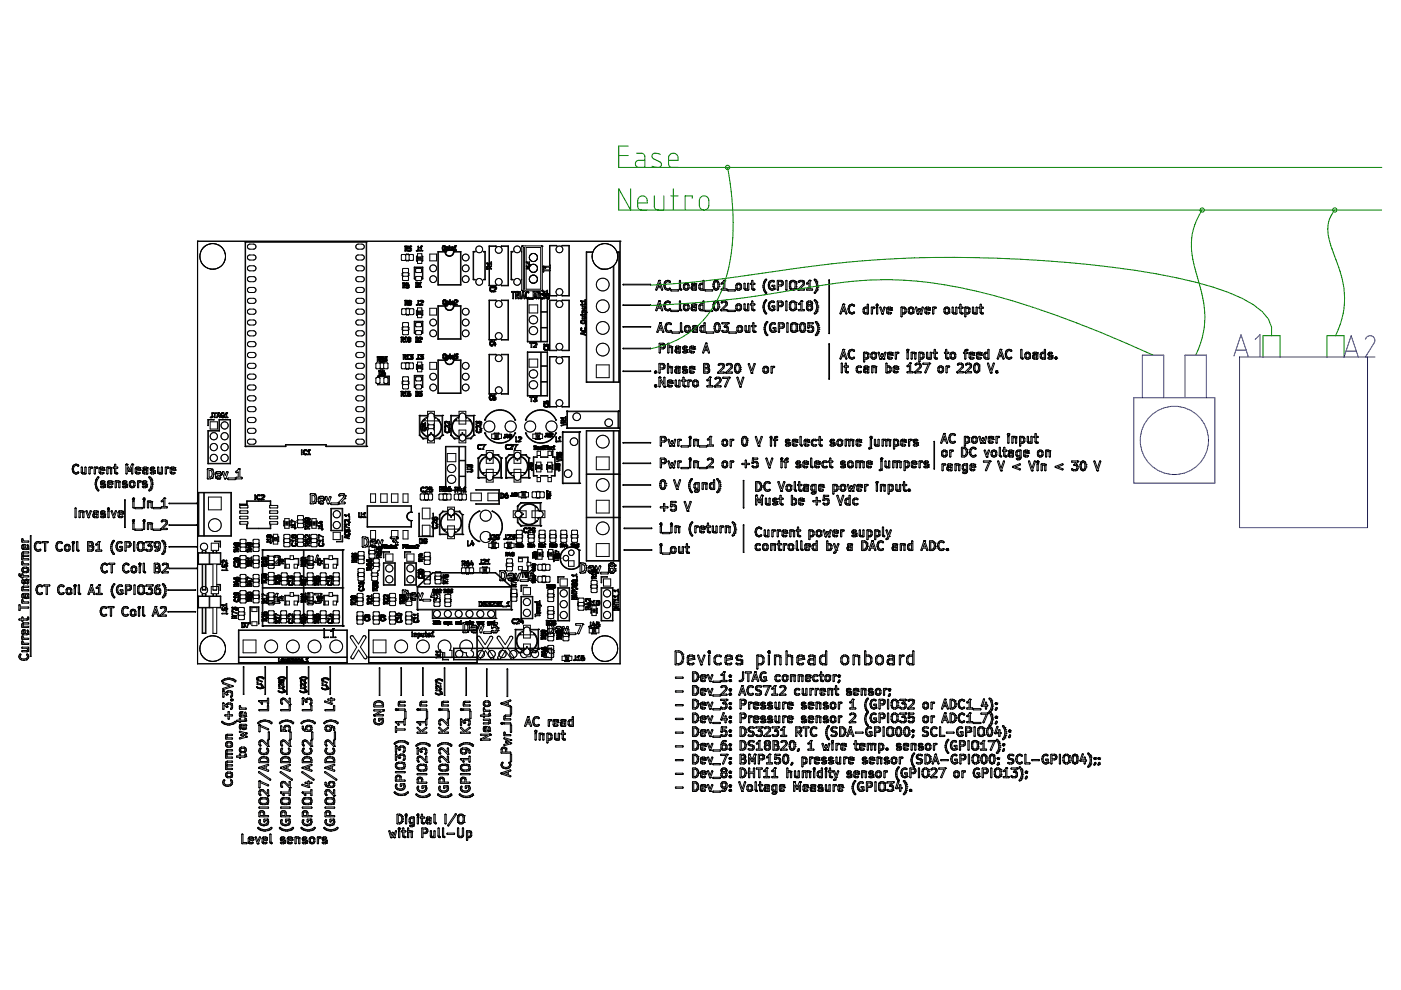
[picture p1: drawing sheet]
<svg xmlns="http://www.w3.org/2000/svg" width="297mm" height="210mm" viewBox="0 0 297 210" stroke-linecap="round" stroke-linejoin="round" font-family="sans-serif">
<g fill="none" stroke="#000" stroke-width=".21">
<path d="M41.9 51.1h.1M41.9 51.1h89.6v89.7h-89.6zM41.9 51.2h89.5v89.5h-89.5zM52 51.3h.1M52 51.3h25.7v43.4h-8.6v-.3h-8.5v.3h-8.6zM52.6 58.8l1.1-.1a.54 .54 0 0 1 .6 .5 .54 .54 0 0 1-.6 .5h-.7a.55 .55 0 0 1-.5-.3 .55 .55 0 0 1 .1-.6zM52.6 51.9l.4-.1h.7a.54 .54 0 0 1 .6 .5 .54 .54 0 0 1-.6 .5h-.7a.53 .53 0 0 1-.5-.3 .53 .53 0 0 1 .1-.6zM52.6 54.2l.3-.1h1a.55 .55 0 0 1 .4 .6 .55 .55 0 0 1-.6 .4h-.7a.55 .55 0 0 1-.5-.3 .55 .55 0 0 1 .1-.6zM52.6 56.5l.4-.2h.7a.55 .55 0 0 1 .6 .5 .55 .55 0 0 1-.4 .6h-1.2l-.2-.4zM75.6 58.8l1.1-.1a.54 .54 0 0 1 .5 .5 .54 .54 0 0 1-.5 .5h-.7a.55 .55 0 0 1-.5-.3 .55 .55 0 0 1 .1-.6zM75.6 56.5l.4-.2h.7a.55 .55 0 0 1 .5 .5 .55 .55 0 0 1-.4 .6h-1a.56 .56 0 0 1-.2-.9zM75.6 54.2l.2-.1h1a.55 .55 0 0 1 .4 .6 .55 .55 0 0 1-.5 .4h-.7a.55 .55 0 0 1-.5-.3 .55 .55 0 0 1 .1-.6z"/>
<path d="M75.6 51.9l.4-.1h.7a.54 .54 0 0 1 .5 .5 .54 .54 0 0 1-.5 .5h-.7a.53 .53 0 0 1-.5-.3 .53 .53 0 0 1 .1-.6zM77.7 51.2h.1M77.7 51.2v.1M85.2 54h.6l.2 .1v.9l-.1 .2-.8-.1zM85.3 58v.5zM85.4 57l1.1-.1 .1 .8-.1 .1h-1l-.2-.2zM85.4 58.6h1.1l.1 .8-.1 .1h-1l-.2-.2zM85.9 52.3h.1M85.9 52.2h.1M85.9 53.2h.1M86 52.3l.2 .1v.2l-.2 .1zM86.1 53.9l.5 .1z"/>
<path d="M86.1 55.2l.5 .1zM86.2 52.8h.1M86.2 52.8l.2 .4-.4-.4-.1 .4M86.2 52.2h.1M86.3 52.7h.1M86.3 52.2h-.4v1M86.3 52.2v.1M86.3 52.7l-.1 .1M86.3 52.3h.1M86.4 52.3h.1M86.4 52.3v.1M86.4 52.6h.1"/>
<path d="M86.4 52.4h.1M86.4 52.6v.1M86.4 52.4v.2M86.6 53.2h.1M86.6 55.3h.1M86.6 53.9v.1M86.7 57.9v.6M86.7 57.9v.1M86.7 58v.4M86.7 58.4v.1M86.7 52.6h.1M86.7 52.6v.1"/>
<path d="M86.7 52.7h.2l.1 .3-.5 .1h.5M86.7 52.7h.1M86.8 52.7h.1M86.8 54h.6l.3 .1v1l-.2 .1-.7-.1zM86.9 53.2h.1M86.9 52.6h.1M87 53.2h.1M87 52.6h.1M87 52.6v.5M87 52.2h.1M87 52.7h.1M87 53.1h.1"/>
<path d="M87.1 52.2h.1M87.1 52.2h-.6l.4 .1-.2 .3M87.1 52.3h.1M87.1 52.8h.1M87.1 53h.1M87.1 52.2v.1M87.1 52.3l-.1 .3M87.8 56.7l.1 2.5M87.8 56.6h1.8v2.5M87.8 56.6v.1M87.9 59.1v-2.4h1.7v2.5M87.9 59.1v.1"/>
<path d="M88.1 57l.1-.1h1l.2 .8-.2 .1h-1zM88.1 58.7l.2-.1h.9l.2 .1v.7l-.2 .1h-1zM88.1 59.9h.1M88.2 59.9h.1M88.3 54.3v1.1zM88.3 54.3v.1M88.4 59.9h.1M88.4 53.2h.1M88.5 59.9h.1M88.5 59.9h-.3l-.1 1h.4M88.5 53.8h.9v1.1h-.2v-.4h-.4v.4h-.3zM88.5 59.9l.1 .1"/>
<path d="M88.6 53.2h.1M88.6 52.2h.1v.7l-.1 .3h-.3l.3-.3zM88.7 53.1h.1M88.7 52.9h.1M88.9 54.7h.2v.5h.3v.7h-.9v-.7h.4zM89 52.6h.1M89 59.9l.2 .9 .2 .1h-.6M89 59.9h.1M89 59.9l-.1 .2M89.1 59.9h.1M89.2 59.9h.1M89.2 52.5h.1"/>
<path d="M89.3 52.2l-.3 .4M89.3 52.2h.1M89.3 52.2l.1 .1M89.4 52.2h.1M89.4 52.2v.9l.2 .1h-.6v-.1h.2v-.6l-.1 .1M89.4 52.3h.1M89.5 54.4l.1-.1v1.1zM89.6 54.3h.1M89.6 59.1v.1M91.1 53.9h1.5v1.4h-1.5zM92.8 53.4l1.6-.1a.87 .87 0 0 0 .9 .9 .87 .87 0 0 0 .9-.9l1.5 .1v7.1l-4.8-.1zM92.9 53.4h1.4a.95 .95 0 0 0 1 1 .95 .95 0 0 0 .9-1h1.4v6.9h-4.7z"/>
<path d="M93.8 52.7h.1M93.8 52.4h.1M93.8 52.9h.1M93.8 52.2v.1M93.8 52.9v.1M93.8 52.3v.6M93.8 52.2h.1M93.8 52.2l.2-.1 .3 .1M93.8 53l.4 .1M93.9 53h.1M93.9 52.1h.1M94 53.1h.1"/>
<path d="M94 52.2l.2 .1-.1 .7-.2-.1zM94 52.1h.1M94.1 53.1h.1M94.2 52.1h.1M94.2 53.1h.1M94.3 53.1h.1M94.3 52.2h.1M94.3 53h.1M94.3 52.2l.1 .1M94.3 53l-.1 .1M94.4 52.3h.1M94.4 52.3v.6"/>
<path d="M94.4 52.9l-.1 .1M94.4 53.3h.1M94.4 52.5h.1M94.4 52.8h.1M94.4 53.4h.1M94.6 52.4h.3l.1 .2v.4l-.3 .1-.1 .3zM94.7 52.4h.1M94.7 53.1h.1M94.7 52.5v.5h.2M94.7 52.5l.2 .1v.3M94.7 52.5h.1M94.8 53.1h.1"/>
<path d="M94.9 52.4h.1M94.9 52.9v.1M95 52.5h.1M95 53.1h.1M95 53v.1M95 53h.1M95 52.6h.1M95 52.9h.1M95.1 52.4l.1 .6M95.1 52.4l.2-.3 .2 .4M95.1 52.4h.1M95.2 52.9h.1"/>
<path d="M95.2 53h.1M95.3 53h.1M95.3 53l.1 .1M95.4 53.1h.1M95.5 52.5h-.1v.4l.1 .2h-.1M95.5 52.5h.1M95.6 52.9h.1M95.6 52.6h.1M95.6 53h.1M95.7 52.5h.1M95.7 53h.1M95.7 53l-.1-.5 .3-.1 .2 .2-.2 .5"/>
<path d="M95.7 53v.1M95.7 52.4h.1M95.7 53.1h.1M95.8 52.9v-.4l.1 .4M95.8 52.9v.1M95.8 53.1h.1M95.8 53h.1M95.8 52.4h.1M95.9 53.1h.1M95.9 52.4h.1M95.9 52.9v.1M96 53.1h.1"/>
<path d="M96 52.5h.1M96.1 52.5h.1M96.1 53h.1M96.1 52.6h.1M96.1 52.9h.1M96.1 53.4h.1M96.2 53.4h.1M96.2 53.3h.1M96.3 53v.1M96.3 53.1h.1M96.3 53h.1M96.4 52.4h.1"/>
<path d="M96.4 52.4l.1 .6h-.2M96.5 52.1l-.2 .3h.1M96.5 52.1h.1M96.6 52.1h.1M96.6 52.1v.9l.2 .1h-.5M97.7 53.4h.1M100.3 53.3h.4l-.3 .1v5.8l.3 .1h-.4zM102.5 53.3h.4l-.1 6h-.3l.3-.1v-5.8zM102.5 59.2v.1M103.2 56.6h.1M103.2 55.9h.1M103.2 57h.1"/>
<path d="M103.2 55.8h.1M103.2 55.9l.4 .3M103.2 56.5v.5h.5v3.6h1.4l-1.3-.1v-3.5h.4M103.2 56.5h.1M103.3 57h.1M103.3 56.5h.1M103.3 55.8h.1M103.3 55.8l-.1 .1M103.4 56.6h.2l.1 .3h-.4zM103.4 56.4h.1M103.5 56h.1M103.6 56.4h.1"/>
<path d="M103.6 56.1l-.1-.2h.2v.6h-.4M103.6 56.1v.1M103.7 56.5h.1M103.8 56.6h.1M104.2 55.5l-.1 .3h-.3v-3.6h1.4l-.1-.1-1.4 .1v3.6l-.5 .1M104.2 55.5v.1M104.2 55.6v.6l-.1-.3h-.3v.7l.3-.2 .1 .1M104.2 56.5l-.4 .4 .4 .1M104.2 57h.1M104.2 56.5h.1M107.7 52.1l-1.4 .1h1.4v8.3h-1.4M107.7 52.1l.1 .1"/>
<path d="M107.8 52.2v8.4M108.4 53.3v6M108.4 59.3h.1M108.4 59.3h.3M108.4 53.3h.3M108.4 53.3h.1M108.7 53.4h-.2v5.8l.2 .1M108.7 53.3h.1M108.7 53.3v.1M108.7 59.3h.1M108.7 53.4h.1M110.6 53.3v.1"/>
<path d="M110.6 59.2v.1M110.6 59.3h.1M110.6 59.2h.1M110.6 53.4h.1M110.6 53.3h.1M110.6 53.4v5.8M110.6 59.3v2.3M110.6 52.2v1.1M110.7 52.2h.1M110.7 52.2h4.2M110.7 52.1l-.1 .2M110.8 52.1h.1"/>
<path d="M111 52.5h.2v8.8h-.2zM111.5 55.5h.1M111.5 55.7h.1M111.5 56.5l.2 .4h-.2zM111.6 55.5h.1M111.6 56.4h.1M111.7 55.6h.1M111.7 55.6l-.2-.1v-3h3.1v8.8h-3.1v-4.3l.7 .1M111.7 56.5h.1M111.7 55.6l.4 .4 .1-.4v.6l-.7-.5v.7l.3 .2 .4-.2 .1 .1M111.8 56.5h.1M111.8 56.6h.1"/>
<path d="M112.2 56.2h.1M112.2 56.9a.86 .86 0 0 1 1.2-.8 .86 .86 0 0 1 .2 1.4 .86 .86 0 0 1-1.4-.4M112.2 56.9v.2M112.2 56.5l-.4 .3 .4 .1M112.3 56.2h.1M112.3 56.5h-.1M114.9 52.1v.1M114.9 52.2v9.4M115 52.2h.1M115.1 56.6h.1M115.1 56.5h.1M115.1 57.6h.1"/>
<path d="M115.1 57.6h.2v-.2h1.2v5.2v-.2M115.2 56.6h.1M115.2 56.5h.1M115.5 56.9h.1M115.6 56.9h.1M115.6 56.6h.1M115.6 56.6h.9v.6h-1.2l-.1-.2-.1 .6M115.6 56.6v.1M115.6 56.7l.1 .2M115.7 56.9h-.1M116.6 56.2v-4.1h1.4v-.1h-1.5v4.5h-1.4l.4 .4M116.6 56.9v5.8h1.4h-1.5v.5"/>
<path d="M116.6 56.2h.1M116.6 56.9h.1M116.6 56.2v.7M119.2 52l1.5 .1-.1 10.7-1.5-.1h1.5v-10.6zM124.3 53.4v12.8h-.2M124.3 53.4h.1M125.6 53.7l.1-.2h-1.3v12.7M125.6 53.7a2.75 2.75 0 0 0 1 2.8M125.8 53.1a2.7 2.7 0 0 1 2.5-1.5 2.7 2.7 0 0 1 2.4 1.5M125.8 53.1l-.1 .3h-1.4M125.8 53.1l-.2 .6M126.6 56.5a2.57 2.57 0 0 0 3.3 0"/>
<path d="M126.6 56.5l.6 .4 .9 .2M129.9 56.5l.1-.1v24.6h-5.6v-14.8M130.3 56.1l-.4 .4M130.7 53.1l.1 .3h.5M130.7 53.1l.2 .6M130.9 53.7a2.69 2.69 0 0 1-.6 2.4M130.9 53.7l-.1-.2h.4v27.5h-1v-24.7l.1-.2M131.3 53.4h.1M131.3 53.4v27.6h-7v-14.7h-.9M131.5 51.1h.1M139.7 59.5h.1M139.7 59.5h.2l.6 2h-.2l-.2-.5h-.7l-.1 .5h-.2z"/>
<path d="M139.8 59.5h.1M139.9 59.5h.1M141.1 59.6l-.1 .2a1.22 1.22 0 0 0-.2 1.2l.3 .4M141.1 59.6h.1M141.5 59.5h.1M141.5 59.5l-.3 .1M141.5 59.5h.5l.1 .4a.74 .74 0 0 0-1.1 .4 .74 .74 0 0 0 .9 .9l.1-.1 .1 .2-.6 .2M142 59.6h.1M151.4 59.7l-.2 .5 .2 1.1M151.4 59.7h.1M151.5 59.6l-.1 .1M151.5 59.6h.1"/>
<path d="M151.6 59.8l.2-.1a.89 .89 0 0 1 0 1.6l-.4-.6zM151.7 59.5l-.2 .1M151.7 59.5h.1M151.7 59.5l.5 .1M152 59.5h.1M152.2 59.6h.1M152.2 59.6l.1 .1M152.3 59.7h.1M152.3 59.7l.1 .2M152.4 59.9h.1M152.4 59.9v1.2M153.5 59.5h.1"/>
<path d="M153.5 59.4l-.6 .8 .4-.1M153.5 59.4h.1M153.6 59.4h.1M153.6 59.4l.1 .1v1.8h.4v.2l-1.2-.1 .1-.1h.4v-1.3l-.1 .1M153.6 59.5h.1M153.7 59.5h.1M161.9 59.8h.1M162.1 59.6h.1M162.2 59.3l-.3 .7M162.2 59.3h.1M162.2 59.3l.3-.1 .1 .2a2.14 2.14 0 0 0 0 2.7l-.2 .1-.3-.4M163.1 59.8a1.05 1.05 0 0 0-.2 1.1 1.05 1.05 0 0 0 .9 .6"/>
<path d="M163.1 59.8h.1M163.1 59.8l.2-.3 .6-.1 .3 .2-.1 .2a.74 .74 0 0 0-1 .6 .74 .74 0 0 0 .9 .8M164.8 59.5l.8-.1a.64 .64 0 0 1 .5 .6 .64 .64 0 0 1-.4 .7h-.6v.7l-.3 .1zM165.1 59.7l.6 .1 .1 .5-.7 .1zM165.9 59.6h.1M166 59.6v.1M166.6 59.5h.3v1.9l-.2 .1-.1-.1zM167.5 59.8h.1M167.5 59.8v1.4M167.7 59.9l.3-.2 .4 .1a1.07 1.07 0 0 1-.1 1.5l-.4-.1a1.22 1.22 0 0 1-.2-1.3zM168.3 59.5h.1M168.5 59.6v-.1a.73 .73 0 0 0-1 .3"/>
<path d="M168.5 59.6h.1M168.6 59.6l.2 .2a1.32 1.32 0 0 1-.5 1.7h-.4l-.4-.3M168.7 59.8h.1M168.8 59.8h.1M169.4 59.6h.1M169.6 59.5h.1M169.6 59.5l-.2 .1M169.6 59.5l.5-.1a.62 .62 0 0 1 .3 1.1l-.7 .8h.7h.2l-.1 .2h-1.3v-.2l1.1-1.2-.2-.4-.8 .2 .1-.3M170.3 59.6h.1M171.6 59.5h.1M171.6 59.4h.1M171.7 59.5l-.7 .6 .1 .1 .3-.1"/>
<path d="M171.7 59.5h.1M171.7 59.5l.1 1.8h.4v.2l-1.2-.1v-.1h.5v-1.3l-.1 .1M171.8 59.5h.1M173 59.3h.1M173.1 59.6h.1M173.2 59.8h.1M173.2 59.8l-.4-.6-.2 .2a2.14 2.14 0 0 1 0 2.7l.2 .1 .1-.1M173.2 59.8l.1 .2M175.8 59.4v11.3zM52.6 70.3l.4-.2h.7a.55 .55 0 0 1 .6 .6 .55 .55 0 0 1-.6 .5h-.7a.55 .55 0 0 1-.5-.3 .55 .55 0 0 1 .1-.6zM52.6 74.9l.4-.2h.7a.55 .55 0 0 1 .6 .6 .55 .55 0 0 1-.6 .5h-.7a.55 .55 0 0 1-.5-.3 .55 .55 0 0 1 .1-.6zM52.6 72.6l1.1-.2a.54 .54 0 0 1 .6 .6 .54 .54 0 0 1-.6 .5h-.7a.55 .55 0 0 1-.5-.3 .55 .55 0 0 1 .1-.6z"/>
<path d="M52.6 77.2l1.1-.2a.54 .54 0 0 1 .6 .6 .54 .54 0 0 1-.6 .5h-.7a.55 .55 0 0 1-.5-.3 .55 .55 0 0 1 .1-.6zM52.6 79.5l.4-.2h.7a.55 .55 0 0 1 .6 .6 .55 .55 0 0 1-.6 .5h-.7a.55 .55 0 0 1-.5-.3 .55 .55 0 0 1 .1-.6zM52.6 61.1l.4-.2h.7a.55 .55 0 0 1 .6 .5 .55 .55 0 0 1-.4 .6h-1.2l-.2-.4zM52.6 63.4l1.1-.2a.54 .54 0 0 1 .6 .6 .54 .54 0 0 1-.6 .5h-.7a.55 .55 0 0 1-.5-.3 .55 .55 0 0 1 .1-.6zM52.6 65.7l.4-.2h.7a.55 .55 0 0 1 .6 .6 .55 .55 0 0 1-.6 .5h-.7a.55 .55 0 0 1-.5-.3 .55 .55 0 0 1 .1-.6zM52.6 68l1.1-.2a.54 .54 0 0 1 .6 .6 .54 .54 0 0 1-.6 .5h-.7a.55 .55 0 0 1-.5-.3 .55 .55 0 0 1 .1-.6zM75.6 79.5l.4-.2h.7a.55 .55 0 0 1 .5 .6 .55 .55 0 0 1-.5 .5h-.7a.55 .55 0 0 1-.5-.3 .55 .55 0 0 1 .1-.6zM75.6 77.2l1.1-.2a.54 .54 0 0 1 .5 .6 .54 .54 0 0 1-.5 .5h-.7a.55 .55 0 0 1-.5-.3 .55 .55 0 0 1 .1-.6zM75.6 68l1.1-.2a.54 .54 0 0 1 .5 .6 .54 .54 0 0 1-.5 .5h-.7a.55 .55 0 0 1-.5-.3 .55 .55 0 0 1 .1-.6zM75.6 74.9l.4-.2h.7a.55 .55 0 0 1 .5 .6 .55 .55 0 0 1-.5 .5h-.7a.55 .55 0 0 1-.5-.3 .55 .55 0 0 1 .1-.6zM75.6 72.6l1.1-.2a.54 .54 0 0 1 .5 .6 .54 .54 0 0 1-.5 .5h-.7a.55 .55 0 0 1-.5-.3 .55 .55 0 0 1 .1-.6zM75.6 61.1l.4-.2h.7a.55 .55 0 0 1 .5 .5 .55 .55 0 0 1-.4 .6h-1a.56 .56 0 0 1-.2-.9z"/>
<path d="M75.6 63.4l1.1-.2a.54 .54 0 0 1 .5 .6 .54 .54 0 0 1-.5 .5h-.7a.55 .55 0 0 1-.5-.3 .55 .55 0 0 1 .1-.6zM75.6 70.3l.4-.2h.7a.55 .55 0 0 1 .5 .6 .55 .55 0 0 1-.5 .5h-.7a.55 .55 0 0 1-.5-.3 .55 .55 0 0 1 .1-.6zM75.6 65.7l.4-.2h.7a.55 .55 0 0 1 .5 .6 .55 .55 0 0 1-.5 .5h-.7a.55 .55 0 0 1-.5-.3 .55 .55 0 0 1 .1-.6zM79.8 76.9l.8 .2v.9l-.1 .2h-.7l-.1-.1v-.9zM80 75.7h.1M80 75.6h.1M80 75.6l.5 .1v.3l-.1 .2M80 75.6l.1 1.1M80 75.6v.1M80.1 75.8h.3l-.1 .3h-.2zM80.1 76.6v-.4l.3 .4M80.1 76.6v.1"/>
<path d="M80.3 78.7h.1M80.3 79.6h.1M80.3 78.6h.1M80.3 75.6h.1M80.3 76.2h.1M80.3 78.6v1M80.3 76.2l.2 .4-.1 .1M80.4 78.6l.3 .1M80.4 76.2h-.1M80.4 76.1h-.1M80.4 79.7h.1M80.4 78.6h.1"/>
<path d="M80.4 76.6v.1M80.4 76.2h.1M80.5 75.7h.1M80.5 76.1h.1M80.5 78.7a.41 .41 0 0 1 .3 .4 .41 .41 0 0 1-.3 .4zM80.5 75.7v.1M80.5 75.8h.1M80.5 75.9h.1M80.5 76h.1M80.6 79.7h.1M80.6 78.6h.1M80.7 76.1h.1"/>
<path d="M80.7 76.1l.1 .1M80.7 76.2h.1M80.7 79.6h.1M80.7 75.7h.1M80.7 78.7h.1M80.7 76.5l.1 .2 .4-.2M80.7 76.5h.1M80.7 75.7v.4M80.7 76.6h.1M80.7 75.6h.1M80.7 78.2h.5zM80.7 76.9h.5z"/>
<path d="M80.7 78.7l.1 .1M80.8 75.6h.1M80.8 76.2h.1M80.8 79.5h.1M80.8 78.8a.51 .51 0 0 1 .1 .6 .51 .51 0 0 1-.5 .3v-.1M80.8 78.8h.1M80.8 76.7h.1M80.8 76.1l-.1 .1M80.8 78.9h.1M80.8 79.4h.1M80.8 76h.1M80.9 76.1l.2 .1v.2l-.1 .1h-.2"/>
<path d="M80.9 76.1h-.1M80.9 79.1h.1M80.9 79.2h.1M81 79.1h.1M81 76.7h.1M81 79.2h.1M81 78.7h.1M81 76h.1M81 78.7l.5-.1v.1h-.3v.3h.3M81 78.7v.5M81.1 79.6h.1M81.1 79.2h.1"/>
<path d="M81.1 78.6h.1M81.1 78.6l-.1 .1M81.1 79.2h.3l-.1 .3-.3-.1 .2 .3 .3-.1 .1-.4M81.1 76h.1M81.1 76.6h.1M81.2 79.7h.1M81.2 75.6h.1M81.2 75.6l-.5 .1M81.2 79h.1M81.2 76.1h.1M81.2 76.6h.1M81.2 75.6l-.4 .2v.2l.4 .1v.4"/>
<path d="M81.2 76.6h-.1M81.2 76.2h.1M81.2 76.5h.1M81.3 75.6v.1M81.3 75.7l.1 .1M81.4 79.7h.1M81.4 75.8h.3l-.1 .3M81.4 76.6h.1M81.4 79h.1M81.4 75.6h.5M81.4 75.6h-.1M81.4 77l.7-.1 .2 .2v1l-.2 .1h-.6l-.1-.1z"/>
<path d="M81.5 79.6h.1M81.5 76.7h.1M81.5 79h.1M81.5 79v.1M81.5 79.5h.1M81.5 79.5v.1M81.5 79.1h.1M81.5 76.1h.1M81.5 76h.1M81.5 79.1l.1 .1M81.6 79.4h.1M81.6 76.1l.1 .1v.3h-.4l.2 .2 .4-.1"/>
<path d="M81.6 79.2h.1M81.6 76.1h.1M81.7 76.7h.1M81.7 76h.1M81.8 76h.1M81.9 75.6h.1M81.9 76.1h.1M81.9 76.6h.1M81.9 75.6l-.2 .4 .2 .2v.3M81.9 76.5v.1M81.9 75.6v.1M81.9 75.7h.1"/>
<path d="M81.9 76.2h.1M81.9 76.5h.1M82.5 79.8h.1M82.5 79.8h-2.5l2.4 .1v1.6l-2.4 .1h2.5M82.5 79.8v1.8M85 71.5h.1M85 71.5v1h.2v-.4l.3 .4M85.1 71.5h.1M85.1 71.5h.3l.2 .2M85.1 71.5h-.1M85.2 71.6l.2 .1v.2l-.2 .1zM85.2 65.5h.8v1.2h-.8z"/>
<path d="M85.2 76.9l.8 .2v.9l-.1 .2h-.7l-.1-.1v-.9zM85.3 69.5l.1-.1v.5zM85.3 69.9h.1M85.4 72.1h.1M85.4 60.1h.1M85.4 60h.1M85.4 72.1l.1 .4M85.4 71.5h.1M85.4 70.1h1.2v.8h-1.2zM85.4 68.5h1.2v.8h-1.2zM85.4 79.9h1.2v.9h-1.2zM85.4 60h.4a.34 .34 0 0 1 .2 .3 .34 .34 0 0 1-.3 .3l.2 .4-.3-.4-.2 .4z"/>
<path d="M85.5 72.5h.1M85.5 75.2h.1M85.5 72.1h.1M85.5 72.1h-.1M85.5 71.6h.1M85.5 60.1l.3 .1-.1 .3h-.2zM85.5 72v.1M85.5 72h.1M85.6 71.6h.1M85.6 75.2h-.1M85.6 72h-.1M85.6 71.9h.1"/>
<path d="M85.6 71.7h.1M85.6 71.9v.1M85.6 71.7v.2M85.6 75.3l.3 .1-.1 .2h-.2zM85.7 71.8l.4-.3v.9h.2M85.7 71.8h.1M85.7 71.8h.2M85.7 60h.1M85.7 60.6h.1M85.8 60.6h.1M85.9 75.8h.1M85.9 63.7h.1"/>
<path d="M85.9 60.1h.1M85.9 63.7v1h.1v-.4l.4 .4-.2-.4M85.9 75.2h.1M85.9 60.5h.1M85.9 75.2h-.4v.9h.1l.1-.3 .3 .4M85.9 75.2l.1 .1M85.9 63.7l.4 .1M85.9 71.8h.1M85.9 60.9v.1M85.9 75.7h.1M85.9 60.2h.1M85.9 60.4h.1"/>
<path d="M85.9 71.8v.6l-.2 .1h.6M86 75.2h.1M86 71.5h.1M86 75.7l-.1 .1 .1 .4M86 76.2h.1M86 75.3h.1M86 75.7h.1M86 75.3v.4M86 75.4h.1M86 75.6h.1M86.1 71.5h.1M86.1 60.5h.1"/>
<path d="M86.1 60.5l.1 .1M86.1 60.1h.1M86.1 60h.1M86.1 60v.1M86.1 60.1v.5M86.1 60.8v.1M86.1 61h.1M86.1 60.6h.1M86.1 76.9h.5zM86.1 78.2h.5zM86.1 60h.5v.1h-.4v.2h.2M86.2 60.6h.1"/>
<path d="M86.2 60h.1M86.2 63.8h-.2v.4h.2M86.2 63.8h.1M86.2 64.3h.1M86.2 65.4h.5zM86.2 66.7h.5zM86.2 63.7h.1M86.2 61h.1M86.2 63.8v.3M86.2 76.1h.1M86.2 64.1v.1M86.2 60.5h.2"/>
<path d="M86.2 60.5l-.1 .1M86.2 60.3h.1M86.3 72.4v.1M86.3 64.2h.1M86.3 63.8h.1M86.3 64.2l-.1 .1M86.4 75.5h.1M86.4 63.8h.1M86.4 63.8v.1M86.4 64.1h.1M86.4 63.9h.1M86.4 63.9l-.1 .3"/>
<path d="M86.4 75.5v.6h-.2M86.4 75.2h.1M86.4 72.1h.1M86.4 71.9h.1M86.4 61h.1M86.4 72.3h.1M86.4 60.4h.1M86.4 75.2l-.2 .3h.2M86.4 71.7l.1 .7M86.4 60.3v.1M86.4 71.7h.1M86.4 60.4l.2 .1"/>
<path d="M86.4 60.5h.1M86.5 75.2h.1M86.5 71.7h.1M86.5 75.2v.9l.2 .1-.5-.1M86.5 60.5l-.1 .4-.3-.1M86.5 72.4h.1M86.5 71.6v.1M86.5 71.6h.1M86.5 72.4l.1 .1M86.5 72.5h.1M86.5 64.5h.1M86.5 64.3h.1"/>
<path d="M86.5 64h.1M86.5 63.9h.1M86.5 60.4h.1M86.5 61h.1M86.6 71.5h.1M86.6 64.6h.1M86.6 64.2h.1M86.6 64.1h.1M86.6 63.8h.1M86.6 60.5h.1M86.6 60.9h.1M86.6 60.5l-.1 .5h-.3l-.1-.1"/>
<path d="M86.6 63.8v.3M86.6 64.2l-.1 .3 .2 .2M86.6 63.8h.4M86.6 64.1v.1M86.6 69.5l.1 .4zM86.6 69.9h.1M86.6 60.6h.1M86.6 60.8h.1M86.6 72.3v.1M86.6 71.7v.6M86.6 72.5h.1M86.6 63.7h.1"/>
<path d="M86.6 71.6h.1a.48 .48 0 0 1 .1 .7l-.2 .1M86.6 71.6v.1M86.7 71.5h.1M86.7 63.9h.1M86.7 66.8h.1M86.7 65.4v.1M86.7 64.7h.1M86.7 64v.1M86.7 64.3h.3l-.1 .3-.2-.1zM86.7 63.9h.2v.2h-.2zM86.7 64.5v.1M86.7 63.7h.1"/>
<path d="M86.7 72.5h.1M86.8 71.5h.1M86.8 77l.7-.1 .2 .2v1l-.2 .1h-.6l-.1-.1zM86.8 72.5h.1M86.8 71.6h.1M86.9 75.2h.5l-.2 .3 .2 .5-.2 .2-.4-.1 .5-.2v-.2l-.2-.1 .1-.3zM86.9 65.5h.8v1.2h-.8zM86.9 76.1h.1M86.9 71.6h.1M86.9 72.4h.1M86.9 64.7h.1M86.9 71.6a.68 .68 0 0 1-.2 .9h-.1"/>
<path d="M86.9 71.6l-.3-.1-.1 .1M86.9 63.7h.1M86.9 71.7h.1M86.9 72.3h.1M87 63.9h.1M87 76.2h.1M87 71.9h.1M87 72.1h.1M87 64.7h.1M87 63.8h.1M87 64.1h.1M87 64.2h.1"/>
<path d="M87 64.6h.1M87 64.2v.4l-.3 .1M87 63.8v.3M87 64.1v.1M87.1 75.6h.1M87.1 63.9h.1M87.1 64h.1M87.1 64.3h.1M87.1 64.5h.1M87.2 76.2h.1M87.2 75.5h.1M87.2 75.7h.1"/>
<path d="M87.3 75.6h.1M87.3 76.2h.1M87.4 75.2h.1M87.4 75.6h.1M87.4 76.1h.1M87.4 76.1h-.1M87.4 75.3h.1M87.4 75.8h.1M87.4 76h.1M87.8 68.1h1.8v2.5v-2.4h-1.7l-.1 2.4zM88.1 71.5h.1M88.1 72.5h.4"/>
<path d="M88.2 72.5h.1M88.2 60.9h.1M88.2 71.5v1M88.2 71.5h.3M88.2 71.5h-.1M88.2 71.5h.1M88.2 68.5l1-.1 .2 .8-.2 .1h-1l-.1-.1zM88.2 70.1h1l.2 .7-.2 .2h-1l-.1-.2zM88.3 64.6v.1M88.3 64.7h.3M88.3 60a.4 .4 0 0 1 .3 .4 .4 .4 0 0 1-.3 .4zM88.3 71.6a.4 .4 0 0 1 .3 .4 .4 .4 0 0 1-.3 .4z"/>
<path d="M88.3 65.8v1M88.3 66.8h.1M88.3 77.3h.1M88.3 77.3v1zM88.3 65.8h.1M88.4 72.5h.1M88.4 60.9h.1M88.4 76.2h.1M88.4 71.5h.1M88.4 64.7h.1M88.4 65.8h.1M88.4 65.8v1h-.1"/>
<path d="M88.5 71.5h.1M88.5 72.5h.1M88.5 60.9h.1M88.5 65.3h.9v1.1h-.2v-.4h-.4v.4h-.3zM88.5 76.8h.9v1.1h-.2v-.5h-.4v.5h-.3zM88.5 71.5v.1M88.5 71.6h.1M88.5 60.8v.1M88.6 76.2h.1M88.6 64.7h.1M88.6 72.4h.1M88.6 60h.1"/>
<path d="M88.6 60.7h.1M88.6 75.2h.1v.7l-.1 .3h-.3l.3-.3zM88.6 63.7v.7l-.3 .2M88.6 71.6v.1M88.6 72.4l-.1 .1M88.6 60.7l-.1 .1M88.6 60v.7M88.6 71.7v.7M88.6 71.8h.1M88.6 72.3h.1M88.6 60.1h.1M88.6 60.6h.1"/>
<path d="M88.6 63.7l.1 .8M88.6 63.7h.1M88.7 76.1h.1M88.7 64.6h.1M88.7 71.9h.1M88.7 72.1h.1M88.7 60.3h.1M88.7 60.5h.1M88.7 64.5v.1M88.7 64.6l-.1 .1M88.7 75.9h.1M88.7 64.4h.1"/>
<path d="M88.8 72.5h.1M88.8 60.2l.1 .1M88.8 60.8v.1M88.9 72.5h.1M88.9 60.1l-.1 .1M88.9 66.1h.2v.6h.3v.7h-.9v-.7h.4zM88.9 77.6h.2v.5h.3v.7h-.9v-.7h.4zM88.9 71.5h.1M88.9 64.6h.1M88.9 64.7h.1M88.9 60.2v.1M89 64.7h.1"/>
<path d="M89 64.6l-.1 .1M89 71.5h.1M89 63.8h.4l.1 .2-.6 .6M89 76.1h.1M89 60.2h.1M89 63.8h.1M89 60.2v.6h-.2M89 76h.1M89 60.2h-.1M89 63.7h.1M89 63.7v.1M89.1 63.7h.1"/>
<path d="M89.1 76h.4M89.1 63.7h.4M89.1 76.2h.1M89.2 63.7h.1M89.2 75.6h.1M89.2 71.5h.1M89.2 71.6l-.4 .1 .2-.2h.2l.2 .2M89.2 75.6l.3 .1M89.2 71.6v.1M89.2 75.5h.1M89.2 71.7l-.4 .8M89.3 75.6h.1"/>
<path d="M89.3 71.6h.1M89.3 72h.1M89.4 71.8h.1M89.4 72.4v.1M89.4 71.8l-.4 .6h.4M89.4 71.7h.1M89.4 71.7v.1M89.4 72.5h-.6M89.4 76.2h.1M89.4 75.5h.1M89.4 63.7h.1M89.5 75.7h.1"/>
<path d="M89.5 75.7v.3M89.5 76h.1M89.5 76.2h.1M89.5 65.8h.1v1zM89.5 66.8h.1M89.5 75.6h.1M89.5 63.7h.1M89.5 75.6l.1 .4-.1 .2h-.4l-.2-.1 .1-.1M89.5 63.7l.1 .1M89.6 77.3v1M89.6 77.3h.1M89.6 75.2h.1"/>
<path d="M89.6 76.1h.1M89.6 64.2h.1M89.6 63.8h.1M89.6 75.6h.1M89.6 63.8v.4l-.4 .4h.4v.1h-.6M89.6 75.3l-.1 .3M89.6 75.8h.1M89.6 76h.1M89.6 63.9h.1M89.6 64h.1M89.6 75.3l-.6-.1v.1h.4l-.2 .3M89.6 78.3h.1"/>
<path d="M89.6 75.3h.1M91.1 65.4h1.5v1.4h-1.5zM91.1 76.8h1.5v1.5h-1.5zM92.8 71.9h.1M92.9 64.9h1.4a.95 .95 0 0 0 1 .9 .95 .95 0 0 0 .9-.9h1.4v6.9h-4.7zM92.9 76.4h1.4a.95 .95 0 0 0 1 .9 .95 .95 0 0 0 .9-.9h1.4v6.9h-4.7zM93.9 75.7h.1M93.9 75.4h.1M93.9 64.2h.1M93.9 63.9h.1M93.9 75.9h.1M93.9 64.4h.1"/>
<path d="M93.9 75.2v.7M93.9 75.9l.2 .2M93.9 64.4v.1M93.9 75.2h.1M93.9 63.7h.1M93.9 63.7l.2-.1 .4 .1v.7M93.9 75.2l.2-.1 .4 .1M93.9 63.7v.7M93.9 64.5l.2 .1 .4-.1M94 76h.1M94 64.5h.1M94 75.1h.1"/>
<path d="M94 63.6h.1M94 63.8h.3v.7l-.3-.1zM94 75.3h.3v.6h-.3zM94.1 76.1h.1M94.1 64.6h.1M94.1 75.1h.1M94.1 63.6h.1M94.3 76.1h.1M94.3 64.6h.1M94.3 75.1h.1M94.3 63.6h.1M94.4 76h.1"/>
<path d="M94.4 64.6h.1M94.4 76.3h.1M94.4 75.1h.1M94.4 63.6h.1M94.4 76.3l-1.6 .1v7h4.9M94.4 64.8h.1M94.4 76.3a.86 .86 0 0 0 .9 .9 .86 .86 0 0 0 .8-.9M94.5 75.2h.1M94.5 75.9h.1M94.5 63.8h.1M94.5 64.5h.1M94.5 75.2v.7l-.4 .2"/>
<path d="M94.5 64.4v.1M94.5 75.4h.1M94.5 75.7h.1M94.5 63.9h.1M94.5 64.2h.1M94.7 76.4h.1M94.7 64.9h.1M94.8 63.9l-.1 1M94.8 63.9h.1M94.8 75.4h.1M94.8 76.3l-.1 .1M94.8 76.1h.1"/>
<path d="M94.8 75.9h.1M94.8 64.6h.1M94.8 64h.1M94.8 64l.2 .1-.1 .4zM94.8 75.5l.2 .1-.1 .3zM94.8 76.3h.1M94.8 63.9h.2M95 76.1h.1M95 64.6h.1M95 63.9h.1M95 75.4h.1M95 64v.1"/>
<path d="M95 63.9l.2 .5-.4 .2-.1 .3M95 75.9h.1M95.1 76h.1M95.1 64.6h.1M95.1 75.4h.1M95.1 63.9h.1M95.1 76l.1-.4-.2-.2h-.3v1M95.1 76l-.3 .1v.2M95.1 64.5h.1M95.1 75.5h.1M95.1 64h.1M95.2 75.6h.1"/>
<path d="M95.2 75.9h.1M95.2 64.1h.1M95.2 64.4h.1M95.2 75.5l.2-.4 .1 .3h.2l-.2 .1v.4M95.2 75.5h.1M95.3 75.5l.1 .5M95.3 75.9h.1M95.3 64.4h.1M95.3 63.6h.2v.3h.2l-.2 .1 .1 .6-.3-.2zM95.4 76h.1M95.4 64.5h.1M95.4 76l.1 .1"/>
<path d="M95.5 75.9h.1M95.5 76.1h.1M95.5 64.6h.1M95.6 75.9v.1M95.6 63.9h.1M95.6 76l-.1 .1M95.7 75.9h.1M95.7 75.6h.1M95.7 64.4h.1M95.7 64.1h.1M95.8 76h.1M95.8 75.5h.1"/>
<path d="M95.8 64.5h.1M95.8 64h.1M95.8 75.5h.4M95.8 75.5v.5M95.8 75.4h.1M95.8 63.9h.1M95.9 76.1h.1M95.9 64.6h.1M95.9 75.5l.2 .1-.1 .3-.2-.1zM95.9 63.9l-.2 .2 .2 .5 .3-.2-.1-.5M95.9 75.9h.1M95.9 75.4h.1"/>
<path d="M95.9 64l.2 .1-.1 .4-.2-.2zM95.9 63.9h.1M95.9 64v.1M96 76.1h.1M96 64.6h.1M96 63.9h.1M96 63.9h-.1M96.1 75.4h.1M96.1 63.9h.1M96.1 76h.1M96.1 64.6h.1M96.1 76.3l1.6 .1v7"/>
<path d="M96.2 76.3h.1M96.2 64.8h.1M96.2 75.5h.1M96.2 76h.1M96.2 64h.1M96.2 64.5h.1M96.2 75.5v.5h-.4M96.2 64.8a.91 .91 0 0 1-.9 .9 .91 .91 0 0 1-.9-.9l-1.6 .1 .1 7h4.8v-7l-1.5-.1M96.2 75.6h.1M96.2 75.9h.1M96.2 64.1h.1M96.2 64.4h.1"/>
<path d="M96.3 64.5h.1M96.4 64.6h.1M96.4 75.2h.1M96.4 64.5v.1M96.4 75.2h.3l-.2 .3 .3 .1v.3M96.4 76h.1M96.4 63.6v.2l.3-.1 .1 .2-.4 .6M96.4 63.6h.1M96.5 76.1h.1M96.5 75.5h.1M96.5 63.6h.1M96.6 75.5h.1"/>
<path d="M96.7 76.1h.1M96.7 75.4h.1M96.7 75.9l-.4 .1 .2 .1 .3-.1M96.7 63.6h-.3M96.7 63.6h.1M96.8 75.9h-.1M96.8 63.6h.1M96.8 76h.1M96.8 75.5h.1M96.8 75.5v.5M96.8 63.6l.1 .4M96.9 75.1h.1"/>
<path d="M96.9 76h.1M96.9 64.1h.1M96.9 75.5h.1M96.9 63.7h.1M96.9 64.1l-.4 .4h.4v.1l-.5-.1M96.9 75.1l-.5 .1M96.9 64v.1M96.9 75.1v.1M96.9 75.2l-.1 .3M96.9 75.6h.1M96.9 75.9h.1M96.9 63.8h.1"/>
<path d="M96.9 63.9h.1M103.7 72h.1M103.7 60.6h.1M103.7 63.6l1.5 .1h-1.4v8.3h1.4l-.1 .1-1.4-.1zM103.7 75.1l1.5 .1h-1.4v8.3l1.4 .1-1.5-.1zM103.7 63.6v.1M103.8 72.9h.1M103.8 72.7h.1M103.8 61.4h.1M103.8 61.3h.1M103.9 73.1h.1M103.9 72.6h.1"/>
<path d="M103.9 61.6h.1M103.9 61.1h.1M103.9 73.2h.1M103.9 61.7h.1M103.9 72.5h.1M103.9 61h.1M104 73.3h.1M104 61.8h.1M104 60.9l-.2 .4 .2 .5M104 72.4l-.2 .3 .2 .6M104 72.3h.1M104 60.9h.1"/>
<path d="M104 60.9h.4v.1a.33 .33 0 0 0-.4 .4 .33 .33 0 0 0 .4 .3l-.2 .1h-.2M104 72.3v.1M104 72.3h.4M104.1 73.3h.1M104.1 61.8h.1M104.1 72.3h.1M104.1 60.8h.1M104.2 73.3h.1M104.2 61.8h.1M104.2 72.3h.1M104.2 60.8h.1M104.3 61h.1"/>
<path d="M104.3 73.1h.1M104.3 73.1l.1 .1-.2 .1h-.2M104.4 73.3h.1M104.4 61.8h.1M104.4 72.3h.1M104.4 72.4h.1M104.4 60.9h.1M104.4 72.4v.1a.34 .34 0 0 0-.4 .2 .34 .34 0 0 0 .3 .4M104.5 61.8h.6M104.5 61.8h.1M104.5 61.7l.1 .1M104.6 73h.1"/>
<path d="M104.6 61.8h.1M104.6 60.9v.1l.3-.1 .1 .2-.5 .6M104.6 60.9h.1M104.6 60.9h.4l.1 .4M104.7 60.8h.1M104.7 72.3l-.1 .7M104.8 72.3h.1l-.2 .6h.2l.1-.3M104.8 72.3h-.1M104.9 60.8h.1M105 72.6h.1M105 60.9h.1M105 72.6l.2 .4-.1 .3h-.2v-.3h-.3"/>
<path d="M105.1 60.9h.1M105.1 61.3h.1M105.1 61.3l-.4 .4 .4 .1M105.1 61h.1M105.1 61.2h.1M105.1 61.8h.1M106.3 63.7h1.4v8.3h-1.4l1.4 .1M106.3 60.6h1.4M106.3 63.6l1.5 .1v8.4M106.3 75.1l1.5 .1v8.4l-1.5-.1h1.4v-8.3zM106.3 60.5v.1M106.3 63.6v.1"/>
<path d="M107.8 72.1h-.1M107.8 60.6h-.1M108.5 61.8h.7l-.3 .2-.1 1.4-.1-1.4h-.2zM108.7 63.3h.1M109.3 61.8h.1M109.4 61.8h-.1M109.5 62l.3 .1-.1 .4h-.2zM109.5 63.3v-.6l.4 .7M109.5 63.3h-.1M109.7 61.8h.1M109.8 61.8h.1M109.8 62.7h.1"/>
<path d="M109.8 61.8h-.5v1.5h.1M109.8 61.8l.1 .2M109.9 62.6l-.2 .1 .3 .5-.1 .2M109.9 63.4h.1M109.9 61.9h.1M109.9 62.6h.1M109.9 62h.1M109.9 62.5v.1M109.9 62.5h.1M109.9 62v.5M110 62.1h.1M110.2 63.3h.1"/>
<path d="M110.2 61.8l.2 .1-.1 1.5zM110.6 61.5h.1M110.6 61.6h.1M110.7 61.6h.1M110.7 61.6h4.2M110.7 61.6l.1 .1M110.8 61.7h.1M110.8 61.8h.1M110.8 61.8h.2l.3 1.6-.3-.4h-.3v.3h-.2zM110.9 61.8h.1M110.9 62.3l.1 .5h-.2zM111 61.8h.1"/>
<path d="M111.4 62.7h.1M111.4 62.5h.1M111.4 62.9h.1M111.4 62.2h.1M111.4 62.9v.1M111.4 63l.2 .3M111.5 63.1h.1M111.5 62l-.1 .9M111.5 62h.1M111.6 61.9l-.1 .1M111.6 61.9h.1M111.6 63.3l.2 .1v9.1h4.3"/>
<path d="M111.6 63.3h.1M111.7 61.8l-.1 .1M111.7 61.8h.2M111.8 61.8h.1M111.8 63.2h.1M111.8 74.6l4.3 .1v9.3l-4.3-.1zM111.9 61.8h.1M111.9 74.7h2.7v9.2h-2.7zM111.9 61.8l.2 .1M112.1 61.9h.1M112.1 63.2l-.2 .2v9h2.7v-9.2M112.1 63.2l1.1 .1"/>
<path d="M112.1 63.2h.1M112.1 63.4h.1M112.1 63.4h.9M112.2 64.6h1.8v1.8h-1.8zM112.2 76.1h1.8v1.8h-1.8zM112.4 72.7v.1M112.4 72.7h.1M112.4 72.6h.5M112.4 72.6v.1M112.9 72.6l.1 .1M113 72.7l-.3 .1v.9l-.1-.9h-.2M113 63.4h.1"/>
<path d="M113.1 61.8h.1M113.1 73.6h.1M113.1 73.7h.1M113.1 72.8h.4l.1 .2-.5 .7h.6l-.4-.1 .4-.6M113.1 72.7v.1M113.2 61.8h.1M113.2 61.8l-.2 .1v1.2l-1-.1-.2 .2a.77 .77 0 0 1 0-1.2l.3 .1v-.2M113.2 63.3h.4M113.2 61.8l.2 .8 .2-.8M113.2 63.3h.1M113.3 72.6h.1M113.3 62.9h.1"/>
<path d="M113.4 62.9h.1M113.4 62.9l.2-.4v.6h-.4v-.6l.2 .5M113.4 62.9v.1M113.5 62.9h.1M113.5 72.6h.1M113.6 72.7h-.5M113.6 63.3h.1M113.6 72.7h.1M113.6 61.8h.1M113.7 63.3h.6M113.7 72.7h.1M113.7 61.8h.1"/>
<path d="M113.7 72.8h.1M113.7 73.1h.1M113.7 72.7v.1M113.7 72.8v.1M113.7 73h.1M113.7 72.9h.1M113.8 72.9v.1M113.8 73h-.1M113.8 61.8h.1M113.8 61.8h-.1M113.8 61.8v1.3h.3l.1-.8h.1v.8h.2v-.7M114 62h.1"/>
<path d="M114 61.9l.1 .2M114.1 61.9h-.1M114.1 62.1h.1M114.1 61.8h.1M114.1 61.8v.1M114.1 62.1h.2M114.2 62.1h.1M114.2 61.8h.1M114.2 61.8l.1 .1M114.3 61.8h.1M114.3 62.1h.1M114.3 63.3h.1"/>
<path d="M114.3 61.9v.2M114.3 61.9h.1M114.3 62h.1M114.5 62.4h.1M114.6 63.2h.1M114.6 63.2l-.3 .1M114.6 62.4h-.1M114.6 63.3h.1M114.6 62.3h.5M114.6 62.3v.1M114.7 62.3h.1M114.7 63.4h.1"/>
<path d="M114.7 66.2h1.3v3.2h-1.3zM114.7 69.5h1.3v2.9h-1.3zM114.7 74.7h1.3v2.9h-1.3zM114.7 77.7h1.3v3.2h-1.3zM114.9 61.6h.1M114.9 62.3h.1M114.9 63.4h.1M115 62.3h.1M115 63.3h.1M115 61.5h.1M115 63.3v.1M115 61.6l-.1 .1"/>
<path d="M115.1 62.5h.1M115.1 61.8h.1M115.1 62.3v.1M115.1 61.9l.2 .2M115.1 62.6h.1M115.1 62.6v-.1h-.4v.6h.6l-.1-.4M115.1 61.7v.1M115.1 62.6v.1M115.1 62.3h.1M115.1 61.7h.1M115.1 62.7h.1M115.2 62.3h-.1"/>
<path d="M115.2 62.2l.1 .4 .1-.3h.4l-.3 .4 .3-.1 .1-.2M115.2 62.2v.1M115.2 62.7h.1M115.3 74h.1M115.3 73.9h.1M115.3 73.1h.1M115.3 73h.1M115.3 63.3h-.3M115.3 63.3h.1M115.3 62.1h.1M115.3 74.1h.1M115.3 63.3h.2"/>
<path d="M115.3 73.7h.1M115.4 73h.1M115.4 73.7l-.1 .4M115.4 74.1v.1M115.4 61.9h.1M115.4 61.9v.2M115.4 73.7h.1M115.4 74.2h.1M115.5 73.7v.1M115.5 74.2h.6M115.5 62.3h.1M115.5 73.8h-.1a.34 .34 0 0 0 .4 .3 .34 .34 0 0 0 .3-.3"/>
<path d="M115.5 62.8h.1M115.5 62.8h.3l.1 .3h-.4zM115.5 63.3h.1M115.5 73.8h.1M115.5 74.2h.1M115.6 62.3h.1M115.6 73.2h.1M115.7 62.8h.1M115.7 73.4h.1M115.7 73.1l-.4-.1v.6l.1-.1v-.3l.3 .2 .1-.2h.4M115.7 73.1h.1M115.7 74.3h.1"/>
<path d="M115.7 73v.1M115.8 73.3h.1M115.8 73h.1M115.8 73h-.1M115.8 73h.4M115.8 62.8h.1M115.9 74.3h.1M115.9 73h.1M115.9 62.4h.1M115.9 63.2h.1M115.9 63.2l-.4 .1M115.9 63.2l.1 .1"/>
<path d="M116 61.6v.1l-.9 .1v.1M116 63.3h.1M116 61.6h.1v.5l-.1-.2h-.6M116 61.6h.1M116 63.3v2.8h-1.3v-2.7h.3M116 62.3h.1M116 62.7h.1M116.1 74.2h.1M116.1 62.3h.1M116.1 63.1h.1M116.1 74.6v.1M116.1 63.4h.1"/>
<path d="M116.1 62.5h.1M116.1 62.5l.2 .1-.1 .6-.2-.2zM116.1 72.4v.1M116.1 73h.1M116.1 73.8l.2-.1v.4M116.1 73.8h.1M116.2 74.2h.1M116.2 73.4h-.1M116.2 73.2h.1M116.2 73.2v.4M116.2 73h.1M116.2 73.6h.1"/>
<path d="M116.2 73l.1 .2-.1 .4M116.2 63.4h.1M116.2 62.3h.1M116.2 73.5h.1M116.3 73.8h.1M116.3 74.1h.1M116.3 73.1h.1M116.3 63.4h-.2v9M116.3 74.1l-.2 .1M116.3 63.3h.1M116.3 62.3h.1M116.3 63.3v.1"/>
<path d="M116.3 74h.1M116.3 73.9h.1M116.3 73.2h.1M116.4 62.3l-.4-.1-.1 .2M116.4 63.3h.1M116.4 63.3h-.1M116.4 62.3v.1M116.4 62.4h.1M116.4 63.2v.1M116.4 63.2h.1M116.5 74.3h.1M116.5 63.6h1.5l-1.4 .1v10.6l1.4 .1-1.5-.1z"/>
<path d="M116.5 75.6h1.5l-1.4 .1v10.5l1.4 .1h-1.5zM119.1 63.7h1.6v10.6M119.1 74.3h.1M119.1 63.7h.1M119.2 75.6h1.5l-.1 10.7h-1.5l1.5-.1v-10.5zM119.2 63.7h1.4v10.6h-1.5M119.2 74.3h1.5M120.7 74.3h.1M123.1 70.7h.1M123.1 69.8h.1M123.1 69.7h.1M123.1 68.3h.1"/>
<path d="M123.1 68.2h.1M123.1 63.9h.1M123.1 63.9l.9-.1 .1-.3 .1 .6M123.1 70.7l1 .4M123.1 70.8h.1M123.1 63.8h.1M123.1 70.7l1-.3-.2 .1v.4l.2 .2M123.1 63.9l.3 .3M123.2 70.7h.1M123.2 70h.1M123.2 69.6h.1M123.2 68.5h.1"/>
<path d="M123.2 68.1h.1M123.2 63.8h.1M123.2 68.1l-.1 .3 .2 .2M123.2 69.6v.4M123.2 70l.2 .2M123.2 69.5h.1a.36 .36 0 0 0 .3 .6 .36 .36 0 0 0 .3-.5h.2M123.2 69.5v.1M123.3 70.1h.1M123.3 68.6h.1M123.3 67.9h.1M123.3 68l-.1 .1M123.3 67.9h.7"/>
<path d="M123.3 68.1h.6l.1 .3-.7 .1zM123.4 70.2h.1M123.4 70.7l.4-.1v.2zM123.4 66.2h.1M123.4 66h.1M123.4 65.1l.7-.1v.1M123.4 64.4v.1l-.3 .1 .3 .2M123.4 67.2h.6M123.4 67.6h.1M123.4 67.6h.6M123.4 65.1h.1M123.4 64.2h.1"/>
<path d="M123.4 67.1v.1M123.4 67.1h.7v.1M123.4 64.3v.1M123.4 64.3l.1 .2h.5l.1-.2M123.4 66.9l.1 .1M123.4 64.8h.1M123.5 68.6h.1M123.5 64h.1M123.5 65.1l.5 .1v.2h-.6l.1 .1 .6-.1M123.5 64.8h.1M123.5 65.8h.1M123.5 67.9h.1"/>
<path d="M123.5 70.2h.1M123.5 64.7v.1M123.5 66.1l.1 .1M123.6 65.9l-.1 .2M123.6 65.9h.4M123.6 65.9h.1M123.7 65.7h.1M123.7 70.2h.1M123.8 68.6h.1M123.8 67.9h.1M123.9 70.2h.1M124 65.7h.1"/>
<path d="M124 66.7h-.5l-.1-.2v.2h-.3l.3 .2M124 67.5l-.6 .1M124 65.9h.1M124 68.6h.1M124 67.6h.1M124 66.8h.1M124 65.5h.1M124 64.7h.1M124 67.9h.1M124 67.2v.1M124 70.1h.1M124 67.3v.2"/>
<path d="M124 65.9v.3h-.4M124 67.9l.1 .2M124 67.5h.1M124 66.7h.1M124.1 65.8h.1M124.1 66.5l-.1 .2M124.1 66.5h.1M124.1 64.3h.1M124.1 67.6h.1M124.1 64.6h.1M124.1 66.8l-.6 .2M124.1 64.6l-.6 .1"/>
<path d="M124.1 67.6h-.1M124.1 66.8h.1M124.1 65.4h.1M124.1 65.9h.1M124.1 69.6h.1M124.1 70h.1M124.1 68.1h.1M124.1 68.5h.1M124.1 68.7h.1v.8zM124.1 70l-.4 .2h-.3M124.1 64.3v.3M124.1 66.5v.3"/>
<path d="M124.1 69.6v.1M124.1 68.1v.1M124.1 69.5h.1M124.1 67.2h.1M124.1 65.1h.1M124.1 69.9h.1M124.1 68.4h.1M124.1 67.5h.1M124.1 66.7h.1M124.1 65.3h.1M124.1 64.5h.1M124.1 67.3v.3"/>
<path d="M124.1 71.1h.1M124.1 69.9v.1M124.1 64.2l-.1-.3h-.6l.1 .3M124.1 69.7l.1 .1M124.1 68.2h.1M124.1 68.4l-.1 .2h-.7M124.1 65.1l.1 .1M124.1 65.3v.1M124.2 66h.1M124.2 69.8h.1M124.2 68.2h.1M124.2 67.3h.1"/>
<path d="M124.2 65.2h.1M124.2 69.8l-.1 .1M124.2 65.3h-.1M124.2 66.1l-.2-.3-.4-.1-.2 .3v.3M124.2 65.2v.1M124.2 68.2l-.1 .2M124.2 66.1l-.1 .1M124.2 64.1l-.1 .1M124.2 68.3l-.1 .1M124.4 66.2h.1M126.4 77.4h2.8v2.7h-2.8zM132.1 69.3h5.9z"/>
<path d="M132.1 78.7h5.9zM132.1 73.9h5.8M132.1 73.9h.1M132.1 73.9l5.8 .1M132.1 64.6l5.9 .1-5.9 .1zM132.1 60.3v.1h5.8v-.1M132.2 60.3h-.1M132.2 60.3h5.7M137.9 60.3h.1M137.9 78.8h.1M137.9 73.9v.1M137.9 64.7v.1"/>
<path d="M138 69.3h.1M138.7 78.9h.1M138.7 79l.3-.3 .2 .3-.3 .1M138.7 79h.1M138.8 79l.1 .1M138.8 78.8h.1M138.9 78.7h.1M138.9 79.1h.1M139 78.7h.1M139 79.1h.1M139.1 78.7h.1M139.1 79h.1"/>
<path d="M139.7 63.9h.1M139.7 63.8l-.6 2h.2l.1-.4h.7l.3 .5 .1-.2-.6-1.9-.2 .1M139.7 63.8h.1M139.8 80h.1M139.8 64.4l.2 .7h-.5zM139.8 60l.2 .7h-.5zM139.8 63.8h.1M139.8 63.8l.1 .1M139.9 63.9h.1M139.9 68.5l-.6 1.9h.2l.2-.4h.6l.4 .5v-.2l-.6-1.8M139.9 80h.1M139.9 68.5h.1"/>
<path d="M140 68.4h-.1M140 68.4h.1M140 77.3l.6 .1 .1 .5-.7 .1zM140 69l.3 .7h-.5zM140 73l.7 .1v.6h-.7zM140 68.4l.1 .1M140.1 68.5h.1M140.1 68.4l-.2 .1M140.1 68.4v.1M140.5 77v.1M140.6 77.1h-.9l.1 2 .2-.1v-.7h.5l.4-.3 .1-.5-.2-.3M140.6 77.1l.2 .1"/>
<path d="M140.6 72.8h-.8v2l.2-.1v-.7h.6l.3-.2M140.6 72.8h.1M140.6 72.8l.4 .4M140.8 78.2h.1M140.8 65h.1M140.8 60.6h.1M140.8 60.3h.1M140.8 77.2h.1M140.8 65.4h.1M140.8 64.3a.67 .67 0 0 1 .6-.5 .67 .67 0 0 1 .7 .4 .74 .74 0 0 0-1.1 .5 .74 .74 0 0 0 .9 .9h.2a.65 .65 0 0 1-.6 .3 .65 .65 0 0 1-.6-.3M140.8 64.3v.7l.1 .6M140.8 64.3h.1"/>
<path d="M140.9 73.8h.1M140.9 64.1h.1M140.9 65.6h.1M141 69.6h.1M141 73.2h.1M141.1 73.2l-.2 .6M141.1 70h.1M141.1 68.9h.1M141.1 70a.96 .96 0 0 1 0-1.2 .96 .96 0 0 1 1.2-.3v.3a.73 .73 0 0 0-1 .6 .73 .73 0 0 0 1 .7l-.1 .3M141.1 70l.1 .2a.79 .79 0 0 0 1 .2M141.1 61.4h.1M141.2 61.4l.3 .1"/>
<path d="M141.2 68.7h.1M141.5 61.5h.1M141.8 78h.1M141.8 78l.3-.1 .2 .2v.9l.1 .1 .2-.1-.1-1M141.9 73.4h.1M142 63.9h.1M142 61.4h.1M142.2 73.4h.1M142.2 70.4h.1M142.2 61.5l1.5-.1 .2 .2-.2 .1h-1.4zM142.3 73.4h-.5v-.6h-.2v2l.2-.1v-1l.2-.1 .3 .2v1h.3l-.1-1.3M142.3 65.8h1.4l.2 .1-.2 .2h-1.4z"/>
<path d="M142.3 73.4l.2 .1M142.3 65.8h-.1M142.4 77.8h.1M142.4 77.8l-.6-.1v-.6h-.2l-.1 1.9 .1 .1 .2-.1v-1M142.4 77.8l.1 .2M142.5 77.8h.1M142.5 73.5h.1M142.5 70.4h1.5l.1 .1-.1 .2h-1.4zM142.5 78h.1M143 78.7l.1 .1M143.1 78.5l.1 .5M143.1 74.5h.1"/>
<path d="M143.1 74.3h.1M143.2 79h.1M143.2 78.3h.1M143.2 78.3l-.2 .3M143.2 74.7h.1M143.2 74h.1M143.2 79l.7 .1M143.3 74.7h.1M143.3 74h.1M143.3 74l-.2 .2 .2 .5M143.3 74.7l.7 .1M143.4 78.5l.5-.1v.4h-.5z"/>
<path d="M143.4 74.2l.6-.1v.4h-.6zM143.4 79.1h.1M143.4 78.2h.1M143.4 73.4h.5l.3 .3 .1 1-.3 .1M143.5 73.4l-.3 .3 .6-.1 .2 .3-.7 .1M143.8 73.4h.1M143.9 78.4h.1M144 74.1l-.1 .1M144 74.8h.1M144 77.8h-.8v.2l.6-.1 .1 .2-.7 .2M144 77.8h.1M144 63.9l.2-.1 .1 .1v1.6l.3 .2-.2 .2-.4-.3z"/>
<path d="M144 77.8l.2 .2M144.1 77.8h.1M144.1 73.5h.1M144.1 61.4l-.1-1.9 .2-.1 .1 .2v1.5l.3 .3-.2 .1-.2-.1M144.1 65.7h.1M144.1 61.4h.1M144.2 78h.1M144.2 65.8h.1M144.2 61.4h.1M144.2 78v1l-.3 .1M144.2 73.7l.1 .1M144.3 70.1h.1"/>
<path d="M144.4 70.3l-.1-1.8 .1-.1 .1 .1v1.6l.3 .3h-.4M144.4 70.3h.1M144.4 70.3v.1M144.4 70.4h.1M144.7 73.9h.1M144.8 73.7l-.1 .1M144.8 73.9v.2M144.8 78.4h.1M144.8 77.8h.1M144.8 74.1h.1M144.8 73.5h.1M144.9 73.5l-.1 .4"/>
<path d="M144.9 74.1l.6 .3M144.9 73.5h.1M144.9 74.1h.1M144.9 60.5h.1M144.9 64.8v.1M144.9 65.4v.1M145 79.1h.1M145 65.7l-.1-.8a.62 .62 0 0 1 .4-.5 .62 .62 0 0 1 .7 .2l.1 .8-.2 .4M145 60.3h.1M145 61.3h.1M145 64.6h.1M145 65.7h.1"/>
<path d="M145 65.7l.1 .1M145.1 64.5h.1M145.1 61.4h.1M145.1 60.2l-.2 .3v.5a.63 .63 0 0 0 .6 .5 .63 .63 0 0 0 .6-.5l-.1-.7M145.1 60.2h.1M145.1 69.4l.1 .8M145.1 65.8h.1M145.1 69.4h.1M145.1 73.4h.1M145.1 65.8h.8M145.1 60.2h.8M145.2 60.4l.4-.1 .2 .3v.4l-.2 .3-.4-.3z"/>
<path d="M145.2 64.8l.4-.1 .2 .2v.5l-.2 .2-.4-.2zM145.2 70.2v.1M145.3 61.5h.1M145.3 69.1h.1M145.4 78.3l-.4-.1v-.2h.5l.1-.2a.56 .56 0 0 0-.9 .2l.1 .4 .7 .3-.2 .2-.5-.1-.1 .2 .7 .1M145.4 79.1h.1M145.4 78.3h.1M145.4 73.4l.3 .3-.5-.1-.2 .2 .4 .2M145.4 78.3l.3 .3-.1 .4M145.4 74h.1M145.5 74a.42 .42 0 0 1 .3 .4 .42 .42 0 0 1-.3 .4M145.5 74.8h-.1"/>
<path d="M145.5 73.4l-.6 .1M145.5 69.3h.3l.3 .2v.5l-.3 .2-.4-.2zM145.5 74.4l-.1 .2-.5-.1-.2 .1 .3 .2h.4M145.5 74.4h.1M145.5 69l-.4 .4M145.5 69l.6 .1 .2 .4M145.6 78.4h.1M145.6 79h.1M145.6 69h.1M145.6 79l-.2 .1M145.6 74.1h.1M145.6 74.7h.1"/>
<path d="M145.7 61.5h.1M145.7 74.1h.1M145.7 74.7h.1M145.9 60.2h.1M145.9 69h.1M145.9 60.2l.1 .1M145.9 65.8h.1M146 60.3h.1M146 65.7h.1M146.1 60.5h.1M146.1 64.8v.1M146.1 65.4v.1"/>
<path d="M146.1 69.1h.1M146.2 69.2h.1M146.2 70.3h.1M146.2 70.2a.62 .62 0 0 1-1 .1M146.3 79h.1M146.3 77.8h.1M146.3 79l.2 .1M146.3 74.7h.1M146.3 73.5v1.2l.7 .1M146.3 69.4v.7M146.3 73.5h.1M146.3 70l-.1 .2"/>
<path d="M146.4 74.7h.1M146.4 73.5h.1M146.5 78l.4-.1 .1 .2-.6 .1zM146.5 79.1h.1M146.5 73.4l-.2 .1M146.5 73.4h.5M146.5 73.7l.4-.1 .2 .2-.6 .1zM146.6 73.4h.1M146.6 65.7h.1M146.6 61.4h.1M146.7 60.7l-.2 .2 .1 .5M146.7 60.7h.1"/>
<path d="M146.7 60.7h-.1M146.7 65.8h.1M146.7 65h.1M146.7 61.4h.1M146.7 65l-.2 .3 .2 .5M146.7 65.8l.7 .1M146.7 61.4l.2 .1M146.7 70.1l.2 .2M146.8 69.9h-.1M146.9 69.7h.1M146.9 70.3h.1M146.9 60.9l.5-.1v.4h-.5z"/>
<path d="M146.9 60.6h.1M146.9 60.6l-.2 .1M146.9 65.3l.5-.1v.4h-.5zM146.9 69.7l-.1 .4M146.9 61.5h.1M146.9 69.6v.1M146.9 70.4h.1M146.9 79.1h.1M146.9 73.4h.1M147 74.8h.1M147 73.4l.2 .1M147.1 69.8h.5v.4h-.5z"/>
<path d="M147.1 77.8h.1M147.2 69h-.1M147.2 77.8h.1M147.2 77.8l-.3-.1-.6 .1v1.2M147.2 78.4l-.8 .1 .2 .4 .6-.1-.2 .3h-.5M147.2 73.5h.1M147.2 77.8l.1 .5M147.2 78.3v.1M147.2 73.5l.1 .6-.8 .1 .1 .4 .6-.1v.2l-.2 .1M147.2 78.3h.1M147.3 78.3h-.1M147.3 78.3h.1"/>
<path d="M147.3 60l-.7 .2 .1 .2 .5-.1 .2 .2-.5 .1M147.3 60v.1M147.3 74h.1M147.3 60.1l.2 .1M147.4 65.2h.1M147.4 60.8h.1M147.4 61.5h.1M147.4 65.9h.1M147.4 61.5h-.5M147.5 64.5h-.8v.2h.5l.2 .1-.7 .2M147.5 60.2h.1M147.5 69l.2 .1"/>
<path d="M147.5 64.5h.1M147.5 64.5l.1 .1M147.6 64.6h.1M147.6 60.2h.1M147.6 69h-.5l-.3 .2 .2 .2 .5-.1 .1 .2-.7 .1M147.6 64.6l.1 1.1-.3 .2M147.6 60.2l.1 1.2-.3 .1M147.6 69.8h.1M147.7 70.5h.1M147.7 69.1h.1M147.7 69.1l.1 .1M147.8 69.2h.1"/>
<path d="M147.8 69.2l.1 1.2-.8 .1-.2-.1M148.3 61.3l-.1-.8 .2-.3 .6-.2v-.5l.2-.1 .1 .2v1.8l-.2 .1M148.3 64.6l.3-.2h.4v-.5l.2-.1 .1 2h-.9M148.3 64.7l-.1 .7 .2 .4M148.3 61.3l.4 .2h.4M148.3 61.3h.1M148.3 64.6v.1M148.4 60.2h.1M148.4 65.8h.1M148.5 60.4l.5-.1v.9h-.5zM148.5 64.8l.5-.1v.9l-.5-.1zM148.6 69.1l-.2 .3 .1 .8 .3 .3h.5"/>
<path d="M148.6 70.4h.1M148.6 69.1h.1M148.7 69.4l.5-.1v.9l-.5-.1zM148.8 69h.4l.1-.5h.2v1.9l-.2 .1M148.8 69l-.2 .1M148.9 69h-.1M149 61.5h.1M149.1 61.5h.1M149.2 69h.1M149.3 70.5h.1M149.4 77.3l.6 .1 .1 .4-.7 .1zM149.4 78.2l.7 .1v.5l-.7 .1z"/>
<path d="M149.5 61.5l1.5-.1 .1 .2-.1 .1h-1.4zM149.5 65.8h1.5l.1 .1-.1 .2h-1.4zM149.6 72.8h.1M149.7 72.8h.1M149.7 72.8h-.1M149.7 70.4h1.5l.1 .1-.1 .2h-1.4zM149.7 73.3l.2 .8h-.4zM149.8 72.8h.1M149.8 72.8h-.2l-.6 1.9 .1 .1 .3-.5h.6l.2 .5h.2l-.6-2M149.9 77l.3 .2M150 77.1h-.8v1.9l.1 .1h.8M150.2 77.2h.1"/>
<path d="M150.2 77.2l.1 .1M150.2 79l-.2 .1M150.2 78h.1M150.2 78a.62 .62 0 0 1 0 1M150.2 79h.1M150.3 77.3h.1M150.3 78h.1M150.3 77.3l.1 .4M150.4 77.8l-.2 .2M150.4 77.7v.1M150.4 80l.2 .1M150.5 80h.1"/>
<path d="M150.5 80l-.6 .5M150.6 80h.1M151 65.8h.1M151.2 65.1h.1M151.2 60.7h.1M151.2 60.3h.1M151.3 65.4h.1M151.3 61.1h.1M151.3 64.2v.1M151.3 65.4v.1M151.3 64.3v1.1M151.3 65.5l.1 .2"/>
<path d="M151.4 64.1h.1M151.4 61.3l.3 .2M151.4 64.1l-.1 .1M151.4 64a.54 .54 0 0 1 .9 0M151.4 61.3h.1M151.4 65.7h.1M151.4 65.7l.1 .1M151.5 61.4h.1M151.5 70h.1M151.5 68.9v1.1M151.5 65.8h.1M151.5 68.8v.1"/>
<path d="M151.5 65.8l.5 .1M151.5 70l.1 .2M151.6 68.6l-.1 .2M151.6 70.2l.3 .3 .5-.1M151.6 68.6h.1M151.6 68.6a.54 .54 0 0 1 .9 0M151.6 70.3h.1M151.7 64.1h.1a.89 .89 0 0 1 0 1.5 1.08 1.08 0 0 1-.1-1.5zM151.7 61.5h.1M151.8 68.8l.2-.1a.87 .87 0 0 1 0 1.5l-.3-.6zM151.9 80l-.3 .2v.2l.8-.2 .2 .4-1.1 1.2 .1 .2h1.3l-.2-.2h-.7l.8-.8 .1-.6M151.9 80h.1"/>
<path d="M151.9 80h.5M152 61.5h.1M152 65.9h.1M152.2 61.4l-.5 .1M152.2 65.8h.1M152.2 61.4h.1M152.2 79h.1M152.2 78.9v.2M152.2 78.9h.1M152.2 79.1h.1M152.3 79.1h.1M152.3 61.3l-.1 .1"/>
<path d="M152.3 64.1h.1M152.3 65.7h.1M152.3 61.3h.1M152.3 64.1l.1 .1M152.4 61.1l-.1 .2M152.4 65.5l-.4 .4M152.4 65.4h.1M152.4 61.1h.1M152.4 70.4h.1M152.4 64.2h.1M152.4 64.3v1.1M152.4 77.2h.9a.67 .67 0 0 1 .1 .9l-.7 .8h.7h.2l-.1 .2h-1.3"/>
<path d="M152.4 77.2l-.1 .1 .1 .2 .7-.2 .2 .4-1.1 1.2M152.4 77.2h.1M152.4 80h.1M152.5 80l.1 .1M152.5 65.1h.1M152.5 60.3h.1M152.5 60.7h.1M152.5 68.6l.2 1.1-.3 .7M152.5 68.6h.1M152.5 70.3h.1M152.7 77l-.1 .1M152.8 65.7h.1"/>
<path d="M152.8 65.7l.1 .1M152.8 65.8h.1M152.9 65.9h.1M153 64.2h.1M153 64.2l.7-.1 .2 .3-1.1 1.3M153 63.9h.1M153.1 77v.1M153.2 70.4h.1M153.2 70.4h1M153.3 60.1h.1M153.4 77.2h.1M153.6 69.2h.1"/>
<path d="M153.6 69.3l.5 .1 .1 .6-.3 .2-.8-.2 .1 .4M153.6 69.3h.1M153.7 69.4h.1M153.9 79h.1M153.9 79v.1M153.9 79.1h.1M153.9 78.9v.2M153.9 78.9h.1M154 63.9l.2 .3-.1 .6-.8 .8h.8l.1 .2h-1.3M154 63.9l-.8-.1-.2 .2v.2M154 63.9h.1M154 79.1h.1"/>
<path d="M154.1 77.2h.1M154.2 77.2l-.2 .1 .1 .2 .7-.2 .2 .4-1.1 1.3M154.2 70.4h.1M154.2 69.2h.1M154.3 68.4h.1M154.3 61.5l1.5-.1 .1 .2-.1 .1h-1.4zM154.3 65.8h1.5l.1 .1-.1 .2h-1.4zM154.3 70.3l-.1 .1M154.3 77.1l-.1 .1M154.3 69.3v.9M154.3 77.1h.6M154.3 69.3h.1"/>
<path d="M154.3 70.2v.1M154.4 68.4h.1M154.4 68.4l-1.3 .1v.2h.9l-.4 .6M154.4 77l-.1 .1M154.4 68.4v.1M154.4 68.5h.1M154.4 68.6h.1M154.4 68.5l-.4 .6 .3 .2M154.5 70.4h1.5l.2 .1-.2 .2h-1.4zM154.6 80h.1M154.8 77l.4 .3M155.1 77.2h.1"/>
<path d="M155.2 77.3h.1M155.2 78l-.8 .9h.8v.2h-1.3M155.2 77.3l.1 .2M155.2 78h.1M155.3 77.5l-.1 .5M155.3 77.5h.1M155.7 78.3h.1M155.7 77.9h.1M155.8 78.7h.1M155.8 78.7l.2 .3M155.8 77.5v1.2M155.8 77.5h.1"/>
<path d="M156 65.4h.1M156 61v.1M156 60.5l.1 .8M156 65.5l.1 .2M156 64.9h.1M156 77.2l-.2 .3M156 77.2h.1M156 79h.1M156 79l.5 .1M156.1 61.3l.4 .2 .6-.2M156.1 64.7l-.1 .8M156.1 77.4l.2-.1a.89 .89 0 0 1 0 1.6l-.3-.6z"/>
<path d="M156.1 65.7l.1 .1M156.1 60.3h.1M156.1 61.3h.1M156.1 64.6h.1M156.1 65.7h.1M156.2 64.5h.1M156.2 65.8h.1M156.2 61.4h.1M156.2 65.8l.2 .1M156.3 79.1h.1M156.3 77v.1M156.3 64.8l.4-.1 .3 .2v.5l-.3 .2-.4-.2z"/>
<path d="M156.3 70.2v.1M156.3 70.3l.2 .1M156.4 60.4l.3-.1 .3 .3v.4l-.3 .3-.3-.1-.1-.2zM156.4 60.1l-.4 .4M156.4 65.9h.1M156.4 61.5h.1M156.4 60v.1M156.4 60l.6 .2 .2 .3M156.4 77l.3 .2M156.5 69.1l-.3 .3 .1 .8M156.5 70.4h.1M156.5 69.1h.1"/>
<path d="M156.5 70.4h.7M156.5 69.1h.7M156.5 77.1l-.5 .1M156.6 69.3h.3l.3 .2v.5l-.3 .2-.4-.2zM156.7 79l-.3 .1M156.7 77.2l.1 .1M156.7 79h.1M156.7 77.2h.1M156.7 69h.1M156.8 77.3l.1 .2M156.8 77.3h.1M156.9 78.7h.1"/>
<path d="M156.9 77.5l.1 .8-.3 .7M156.9 77.5h.1M157 69h.1M157 64.5l-.6-.1-.3 .3M157 64.5h.1M157 65.8h.1M157 61.4h.1M157 77.9h.1M157 78.3h.1M157 64.5l.1 .1M157.1 64.6v.1M157.1 60.3h.1"/>
<path d="M157.1 61.3h.1M157.1 65.7h.1M157.1 64.7l.1 .2M157.2 69.1l.3 .4v.5l-.3 .4M157.2 60.5l-.1 .8M157.2 64.8v.7M157.2 70.4h.1M157.2 60.5h.1M157.2 65.4a.65 .65 0 0 1-.8 .5M157.2 61v.1M157.2 69.1h.1M157.3 69.2h.1"/>
<path d="M157.4 69.4h.1M157.8 65.7h.1M157.8 61.4l.3 .1h.4M157.8 61.4h.1M157.9 65.8l.5 .1M157.9 65.8h.1M157.9 61.4h.1M157.9 70.1l.2 .2M158 70.1v-1h.2v1l.4 .1 .1-.1v-1l.2-.1 .1 1.4M158.1 70.3h.1M158.1 70.4h.1M158.1 70.4l.8 .1"/>
<path d="M158.4 61.5h.1M158.4 65.9h.1M158.5 61.2l-.3 .1-.2-.2v-.9l-.1-.2-.2 .1 .1 1.3M158.5 61.2h.1M158.5 61.2v-1l.1-.2 .2 .2v1.2l-.2 .1M158.5 64.5v1l-.2 .1-.3-.1v-1h-.3l.2 1.3M158.5 61.5h.1M158.6 64.4l.2 .2v1.1l-.4 .2M158.6 64.4l-.1 .1M159 70.4l-.1 .1M159.3 79.1l-.7-1.9 .3-.1 .5 1.5 .5-1.4 .1-.1 .1 .1-.7 1.9M159.3 79.1h.1"/>
<path d="M159.4 61.2v-.9h-.3v-.2l.3-.1 .1-.6 .1 .2v.4l.5 .2-.5 .1v.8l.5 .3-.4 .1M159.4 61.2h.1M159.4 79.1h.1M159.4 61.2l.1 .2M159.5 79.1h.1M159.5 65.7h.1M159.5 61.4h.1M159.5 65.7l.2 .2M159.5 61.4l.2 .1M159.5 65.8h.1M159.6 68.5h.3v.5l.4 .1-.1 .2h-.3v.8l.4 .2-.1 .2h-.2l-.4-.4v-.8l-.3-.1 .3-.2zM159.7 70.3h.1"/>
<path d="M159.7 65.9h.1M159.7 61.5h.1M159.7 70.4h.1M160 64.4h-.4v-.5l-.2-.1v.6l-.3 .1v.1l.3 .1 .1 1M160 64.4v.1M160 64.5v.2h-.4v.8l.5 .2-.4 .2M161.8 78.1h.1M161.8 65.3h.1M161.8 64.9h.1M161.8 60.9h.1M161.9 65.7h.1M161.9 64.4h.1"/>
<path d="M161.9 61.3h.1M161.9 60.1h.1M161.9 60.1v1.2M161.9 61.3v.3M161.9 60v.1M161.9 78.9h.1M161.9 66h.1M161.9 64.2h.1M161.9 79h.1M161.9 61.6l.2 .2M161.9 61.6h.1M162 77.8l-.3 .3v.6l.3 .3"/>
<path d="M162 77.8h.1M162 77.8h.7M162 79l.5 .1M162 69.8h.1M162 69.5h.1M162.1 66.2h.1M162.1 64h.1M162.1 61.8h.1M162.1 78h.5v.8l-.5-.1zM162.1 70.3h.1M162.1 69h.1M162.1 69a2.22 2.22 0 0 0 .4 2"/>
<path d="M162.2 70.6h.1M162.2 68.7h.1M162.2 68.7l-.1 .3M162.2 79.1h.1M162.2 63.7a2.32 2.32 0 0 0 0 2.7M162.2 63.7h.1M162.2 66.4h.1M162.2 62.1h.1M162.2 63.7l.3-.1 .1 .1a2.12 2.12 0 0 0 0 2.8h-.4M162.3 70.8h.1M162.3 68.6h.1M162.5 71h.1"/>
<path d="M162.5 68.3l-.3 .4M162.5 68.3l.3-.1a2.14 2.14 0 0 0 0 2.9l-.2 .1-.1-.2M162.5 68.3h.1M162.5 79.1h.1M162.7 79l-.2 .1M162.7 77.8h.1M162.7 79h.1M162.7 77.8l.2 .1M162.9 77.9l.1 .8-.3 .3M162.9 77.9h.1M162.9 65h.1M162.9 60.6h.1"/>
<path d="M162.9 60.3h.1M163 65.4h.1M163 64.3h.1M163 64.3a.68 .68 0 0 1 .5-.5 .68 .68 0 0 1 .7 .3l-.1 .1a.71 .71 0 0 0-1 .6 .71 .71 0 0 0 .9 .7v-.4h-.3v-.2h.6v.8M163 64.3l-.1 .7 .4 .8M163.1 69.6h.1M163.2 70h.1M163.2 68.9h.1M163.2 70a.76 .76 0 0 0 1.3 .2l-.1-.8h-.4v.3h.2v.4M163.3 61.4h.1M163.3 68.7l-.2 .6 .1 .7M163.3 68.7h.1"/>
<path d="M163.3 65.8h.1M163.3 68.7a.64 .64 0 0 1 1.1-.1v.1a.74 .74 0 0 0-1 .6 .74 .74 0 0 0 .8 .8M163.3 65.8h.8M163.5 77.7h.6l.2 .1-.6 .4v.8l-.1 .1-.1-.1zM163.8 61.5h.1M164 61.2v-.5h-.3v-.2h.6v.8l-.4 .2M164 61.2h.1M164.1 65.8h.1M164.2 77.7h.1M164.2 70.1h.1M164.3 65.7h.1M164.3 65.7l-.2 .1"/>
<path d="M164.3 61.3h.1M164.5 70.3h.1M165 70.4l.1 .1M165.1 64.1h.6l.1 .5-.7 .1zM165.3 68.7h.6l.1 .5-.7 .1zM165.8 64.9h.1M165.8 60.6h.1M166 64l-.3-.2-.9 .1v1.9h.2l.1-.8 .7-.1M166 64.1l.1 .1M166 60.4v.1M166 64v.1M166.1 64.3v.3l-.2 .3"/>
<path d="M166.1 60.2h.1M166.1 64.2v.1M166.2 68.6l-.3-.2-.9 .1v1.9M166.2 69.4l-.3 .2h-.6v.8l-.2 .1M166.2 68.6h.1M166.2 69.4h.1M166.2 68.6l.1 .6M166.3 68.9h.1M166.3 69.2l-.1 .2M166.3 69.2h.1M166.6 63.9h.3v1.9l-.2 .1-.1-.1zM166.8 68.5h.3v1.9l-.1 .1-.2-.1z"/>
<path d="M167.4 60.8h.1M167.4 60.2h.1M167.5 65.5h.1M167.5 64.2h.1M167.5 61.2h.1M167.5 65.6h.1M167.5 64.1h.1M167.7 65.8h.1M167.7 70.1h.1M167.7 68.8h.1M167.7 68.8v1.3M167.7 70.1l.2 .3"/>
<path d="M167.7 68.7l.4-.3h.5l.4 .3M167.7 65.8l-.3-.6a1.18 1.18 0 0 1 .3-1.3l.6-.1a1.23 1.23 0 0 1 0 2.1M167.7 65.8l.6 .1M167.7 70.1v.1M167.7 68.7v.1M167.7 70.2h.1M167.7 68.7h.1M167.9 64.1h.5a1.07 1.07 0 0 1-.1 1.5h-.4a1.14 1.14 0 0 1 0-1.5zM167.9 70.4h.1M167.9 68.9l.3-.2h.4a1.05 1.05 0 0 1-.1 1.5l-.4-.1a1.25 1.25 0 0 1-.2-1.2zM168.3 61.5h.1M168.3 65.9h.1"/>
<path d="M168.5 65.8h.1M168.5 61.4h.1M168.7 64.1h.1M168.7 65.6h.1M168.7 61.2h.1M168.8 64.2h.1M168.8 65.5h.1M168.8 61.2h.1M168.8 60.2h.1M168.8 60.8h.1M169 68.7h.1M169 70.2h.1"/>
<path d="M169 68.7v.1M169 70.1v.1M169 68.8h.1M169 70.1h.1M169 70.1l-.4 .4-.7-.1M169 68.8v1.3M169.2 61.4h.1M169.2 61.3h.1M169.2 61.5h.1M169.3 61.5h.1M169.6 70h.1M169.7 64.5h.1"/>
<path d="M169.7 68.6a1.36 1.36 0 0 0 .3 1.9l.6-.2M169.7 68.6h.1M169.7 68.6a.63 .63 0 0 1 .8-.1 .63 .63 0 0 1 .3 .7l-.2 1M169.8 63.9h.3v1.7l.5 .1-.2 .2-1.1-.1v-.2h.5v-1.2l-.4 .2-.1-.1zM169.8 70.4h.1M169.9 63.8h.1M169.9 68.8l.2-.1a.89 .89 0 0 1 0 1.5l-.2-.1-.1-.5zM170 63.8h.1M170 63.9h.1M170.5 70.4h.1M170.6 68.6h.1M170.6 70.2v.1"/>
<path d="M170.7 70h.1M171 64.4l.1 .2M171 65.4h.1M171 65v.1M171 64.3h.1M171 64.2v.2M171 65.5l.4 .4M171.1 64.1h.1M171.1 64.6v.2M171.1 64.8l-.1 .7M171.1 64.1l-.1 .1M171.1 64.8h.1"/>
<path d="M171.1 64l.3-.2h.5l.3 .2M171.1 64.6h.1M171.1 65.7h.1M171.2 65.8h.1M171.2 69.5l.8-.1 .3 .2-.1 .5-.6 .1-.3-.2-.1 .2 .2 .2M171.3 64.3l.2-.2h.3l.2 .2M171.3 69.5h.1M171.3 64.3l.2 .3h.3l.2-.3M171.3 64.3h.1M171.3 68.5h.1M171.4 70.4h.1M171.4 60.1h.1"/>
<path d="M171.4 68.4h.1M171.4 69.5h.1M171.4 65.9h.1M171.6 69.1h.1M172 64.3h.1M172 65.8l-.6 .1M172.1 65.8h.1M172.2 64.1l.1 .1M172.2 64v.1M172.2 64.6h.1M172.2 65.7h.1M172.3 64.3l-.1 .5a.78 .78 0 0 1-.2 1"/>
<path d="M172.3 64.2v.1M172.3 64.4h.1M172.3 65.4v.1M172.3 69.2h.1M172.4 70.3l-.3 .2-.7-.1M172.4 69.3h.1M172.4 69.3l-.4-.2h-.5l.1-.4h.8v-.2l-1.1-.1v1.1M172.4 70.2v.1M172.4 69.3l.1 .3M172.5 69.5v.6M172.5 70l-.1 .2M172.9 62.1h.1"/>
<path d="M173 63.7h.1M173 66.4h.1M173.1 64h.1M173.1 66.2h.1M173.1 61.8l-.1 .3M173.1 61.8h.1M173.2 68.3h.1M173.2 71h.1M173.2 64.2h.1M173.2 66h.1M173.2 61.6h.1M173.2 64.1l-.4-.5-.2 .1a2.14 2.14 0 0 1 0 2.8h.1a.76 .76 0 0 0 .6-.8"/>
<path d="M173.2 61.6l-.1 .2M173.2 64.1v.1M173.2 64.2l.1 .2M173.3 65.7h.1M173.3 61.3h.1M173.3 64.4h.1M173.3 60.1h.1M173.3 61.3l-.1 .3M173.3 60.1v1.2M173.3 64.4v1.3M173.4 68.6h.1M173.4 70.8h.1"/>
<path d="M173.4 68.6l-.3-.4h-.2v.1a2.11 2.11 0 0 1 0 2.8h.2l.3-.3M173.4 68.6l.1 .1M173.4 64.9h.1M173.4 65.3h.1M173.4 60.9h.1M173.5 68.7h.1M173.5 70.6h.1M173.5 68.7v.3M173.5 69h.1M173.5 70.3h.1M173.5 69l.1 .5M173.6 69.5h.1"/>
<path d="M173.6 69.8h.1M173.7 69.5l-.3 1.3M175.7 73h.2l-.1 7.4zM178.4 77h.2v2l-.1 .1-.1-.1zM178.7 74.1h.1M178.7 64.5h.1M178.8 74.1l-.7 1.9 .1 .1 .3-.5h.7l.1 .5h.2l-.6-1.9M178.8 74.1h.1M178.8 64.5h.1M178.8 64.5l-.7 1.9 .1 .2 .3-.5h.7l.1 .4h.2l-.6-1.9M178.8 74.6l.3 .8h-.5zM178.8 65.1l.3 .7h-.5z"/>
<path d="M178.9 74.1h.1M178.9 64.5h.1M178.9 74.1h-.1M178.9 64.5v.1M178.9 74.1v.1M179.2 78.7h.1M179.2 78.7v-.8l-.3-.2 .3-.1v-.5l.1-.1 .2 .6 .4 .1-.1 .1-.3 .1v.7l.4 .4h-.5M179.2 78.7l.1 .3M179.3 78.9h.1M179.3 79h.1M179.4 79h.1M179.8 75.2h.1"/>
<path d="M179.8 75h.1M179.8 65.4h.1M179.9 65h.1M179.9 74.6v1M179.9 66v.1M179.9 75.6h.1M179.9 66.1l.1 .2M179.9 75.6l.1 .2M179.9 74.6h.1M180 66.3h.1M180 64.8l-.2 .6 .1 .6M180 64.8h.1"/>
<path d="M180 75.8h.1M180 75.8l.2 .2M180 66.3l.2 .2M180.2 76h.1M180.2 74.2h.1M180.2 66.5h.1M180.2 64.6h.1M180.2 64.6l-.2 .2M180.2 76l.3 .1M180.5 76.1h.1M180.5 74.1h.1M180.5 74.1l-.3 .1-.3 .4"/>
<path d="M180.5 64.5l-.3 .1M180.5 64.5h.1M180.5 76.1h.2M180.5 74.1h.2M180.5 64.5h.2M180.7 76.1h.1M180.7 74.1h.1M180.7 64.5h.1M180.8 74.1l.4 .2-.1 .2a.63 .63 0 0 0-.8-.1 .63 .63 0 0 0-.2 .8 .6 .6 0 0 0 .3 .6 .6 .6 0 0 0 .7-.1l.1 .2-.4 .2M180.8 64.5l.2 .1M181 66.5h-.8M181 76h.1"/>
<path d="M181 74.2h.1M181 66.5h.1M181 64.6h.1M181.1 64.6v.3a.63 .63 0 0 0-.8 0 .63 .63 0 0 0-.2 .8 .66 .66 0 0 0 .4 .6 .66 .66 0 0 0 .7-.1l-.1 .3M181.5 78.6h.1M181.5 78v.1M181.5 78l.1 .8M181.6 78.8l.2 .2M181.6 77.8l-.1 .2M181.7 77.8h-.1M181.7 78.8h.1M181.7 77.7v.1"/>
<path d="M181.8 79h.1M181.8 77.7h.1M181.9 77.6h.5M182 77.6l-.2 .1M182.4 77.6l.2 .3h-.7l-.1 .6 .2 .3 .6-.1v.2l-.2 .2-.6-.1M183 66.1l.1-.8 .3-.2h.5v-.5l.2-.1v2h-.9M183 66.2l.2 .3M183 66.1v.1M183.1 78.7h.1M183.1 78.5h.1M183.1 78.4v.3M183.1 78.7l.1 .2"/>
<path d="M183.1 66.4h.1M183.2 78.9h.1M183.2 78.3h.1M183.2 78.9v.1M183.2 79h.1M183.2 66.5h.1M183.2 78.2h.1M183.2 79h.8M183.2 78.2l-.1 .2M183.3 74.7l-.2 .1v1.8l.1 .2 .1-.7M183.3 74.7l.7 .1M183.3 74.7h.1"/>
<path d="M183.3 76.1h.1M183.3 75h.4l.2 .2v.4l-.2 .3-.4-.1zM183.4 65.4h.5l-.1 .9h-.3l-.2-.2zM183.4 78.4h.5v.4l-.5-.1zM183.5 77.6h.1M183.8 76.1h.1M183.8 77.6l.3 .1M183.9 65.1h.1M183.9 77.6l-.7 .1v.2h.6l.1 .1-.7 .2M183.9 66.5v.1M183.9 78.4h.1M184 79h.1"/>
<path d="M184 74.8h.1M184 76h.1M184 74.8l.2 .3M184.1 77.7l.1 .3v.9l-.2 .1M184.1 77.7h.1M184.1 74.9h.1M184.1 75.9l-.4 .3-.3-.1M184.1 75.9h.1M184.2 75.1h.1M184.2 75.1l-.1 .8M184.7 74.9l-.1 .8a.64 .64 0 0 0 .8 .5v-.1M184.7 74.9h.1"/>
<path d="M184.7 65.2l.7-.1 .1 .1-.5 .4-.1 1-.2-.2zM184.7 74.9l.4-.2a.65 .65 0 0 1 .7 .4l-.1 .8M184.9 74.8h.1M185 75.1h.5v.7h-.5zM185 65.2h.1M185.1 77.6l-.3 .1v1.2l.1 .2 .2-.2v-.9l.1-.1h.3l.1 1 .2 .1-.1-1.3M185.1 77.6l.6 .1M185.2 77.6h.1M185.4 76.1h.1M185.5 77.6h.1M185.6 74.8h.1M185.6 76h.1"/>
<path d="M185.6 76l-.2 .1M185.7 77.7h.1M185.7 74.9h.1M185.7 75.9l-.1 .1M185.7 75.9h.1M185.8 64.6h.1M185.8 65.2h.3l-.1 1.4-.2-.1zM185.9 64.5h.1M185.9 64.9h.1M186 64.5h.1M186 64.9h.1M186.4 74.7l-.2 .1 .3 1.3h.2"/>
<path d="M186.4 74.7v.1M186.4 74.8l.3 .8 .2-.5M186.6 76.1h.1M186.7 76.1h.1M186.8 76.1h.1M186.8 76.1h-.1M186.9 75h.1M186.9 75v.1M187 66.5h.1M187 66.5l-.5-1.3 .1-.1 .2 .1 .3 .8 .3-.9 .3 .1-.5 1.3M187 66.5h.2M187 75h.1"/>
<path d="M187 66.5v.1M187 66.6h.1M187.1 75l-.2 .1M187.1 75v.1M187.1 75.1h.1M187.1 66.6h.1M187.2 66.5l-.1 .1M187.2 66.5h.1M187.3 76.1h.1M187.4 76.1h.1M187.5 76.1h.1M187.5 76.1h-.3l-.2-.6-.2 .6"/>
<path d="M187.5 76.1h-.1M187.6 74.8l-.3 .8-.2-.5M187.6 74.7v.1M187.6 74.7l.2 .1-.3 1.3M188 79h.1M188.1 77.6h.1M188.1 66.4h.1M188.1 65.3h.1M188.1 77.9h.3l.3 .2v.4l-.3 .3h-.3zM188.1 66.4v.1M188.2 65.2l-.2 .3v.7l.2 .3M188.2 65.2h.8l.1 .5"/>
<path d="M188.2 65.2h.1M188.2 66.5h.1M188.3 76h.1M188.3 74.8v1.2M188.3 74.8h.1M188.3 74.8h.8M188.3 76.1h.1M188.3 65.4h.4l.1 .2-.5 .1zM188.5 77.6h.1M188.5 75h.4l.1 .1-.6 .1zM188.7 77.7l-.6-.1v-.6h-.3v2h.9M188.7 79h.1"/>
<path d="M188.7 77.7l.2 .3M188.7 77.7h.1M188.8 77.8h.1M188.8 78.8h.1M188.9 76.1h.1M188.9 78h.1M188.9 78.6h.1M188.9 78l.1 .6-.3 .4M189 65.2h.1M189 65.3h.1M189 75.1h.1M189.1 65.8h.1"/>
<path d="M189.1 65.7l-.1 .1M189.1 65.7l-.8 .3 .1 .3 .5-.1 .1 .2-.2 .2-.6-.1M189.1 74.8h.1M189.1 74.8l.2 .5M189.2 74.8h.1M189.2 75.4h.1M189.3 75.3l-.9 .2 .1 .3h.6l.1 .2-.3 .2-.6-.2M189.3 75.3h.1M189.4 78.7h.1M189.4 78.7l.1 .2M189.5 78.9h.1M189.5 77.7h.1"/>
<path d="M189.5 79h.1M189.7 77.9h.4l.1 .1-.6 .1zM189.8 77.6h-.1M189.8 74.7h.7l.1 .1-.5 .4v.8l-.2 .2-.1-.2zM190.1 74.7v.1M190.1 77.6l.2 .1M190.2 77.6l-.7 .1-.1 1M190.2 78h.1M190.3 77.7h.1M190.4 77.7h.1M190.4 77.7l.1 .5M190.4 78.3h.1"/>
<path d="M190.5 78.2l-.9 .2 .1 .3h.6l.1 .2-.3 .2-.6-.2M190.5 78.2h.1M191.3 66.6h.1M191.3 65.4l.5 .1 .1 .6-.3 .2h-.3zM191.9 65.2h-.9v1.9h.3v-.5l.6-.1M191.9 65.2h.1M191.9 66.5h.1M191.9 65.2l.1 .1M192 66.4l-.1 .1M192 65.3h.1M192 66.3v.1M192 65.3v1"/>
<path d="M192.3 74.2h.1M192.3 77.6l.6-.6h.2v1.8h.4l.1 .2h-1.3l.1-.2h.4v-1.3l-.4 .3zM192.3 74.7l.3 .1v1.2l-.2 .2-.1-.2zM192.3 74.1h.1M192.3 74.5h.1M192.4 74.1l.2 .1-.1 .3M192.4 74.5h.1M192.4 74.1h.1M192.4 74.1l-.2 .2 .3 .2M192.5 74.1h.1M192.5 74.5h.1M192.6 74.2h.1"/>
<path d="M192.7 65.3h.1M192.7 77.7h.1M192.7 66.4h.1M192.7 66.4l.1 .1M192.8 66.5h.1M192.8 66.5h.7M192.9 77h.1M192.9 65.4h.4l.2 .2v.5l-.2 .2h-.4l-.1-.2zM193 77h.1M193.1 77h.1M193.2 74.7h.7l.2 .1v1.3l-.2-.1v-.9l-.1-.1h-.4v1l-.1 .2-.1-.1zM193.5 66.5h.1"/>
<path d="M193.7 66.4h.1M193.7 65.3l-.3-.2-.6 .1-.2 .4 .1 .7M193.7 65.3h.1M193.7 66.4l-.1 .1M193.7 66.3v.1M193.7 65.3l.1 .9M193.8 66.2l-.1 .1M193.8 65.6h.1M193.8 66.1h.1M193.9 79h.1M194 78.9h.1M194 79h.1"/>
<path d="M194 78.8h.1M194 74.8h.1M194.1 74.8h.1M194.2 77.1l-.2 .2 .1 .1 .7-.1 .3 .3-1.1 1.4M194.2 77.1h.1M194.2 77.1l.7-.1 .3 .2M194.5 66.5h.1M194.5 66.6h.1M194.6 66.6h.1M194.7 66.5h.1M194.8 65.5l-.2 .5-.2-.8h-.3l.4 1.4M194.8 65.5h.1"/>
<path d="M194.8 65.5h.2M194.9 65.4v.1M194.9 65.4h.1M195 74.7l-.2 .1v1.9h.3v-.6l.6-.1M195 74.7h.5l.3 .2 .1 .8-.2 .3M195 65.4v.1M195 65.5h.1M195 74.7h.1M195.1 65.5l.1 .5 .3-.9 .2 .1-.3 1.3M195.1 65.5h.1M195.1 76.1h.1M195.1 75h.3l.3 .2v.4l-.3 .3-.3-.1z"/>
<path d="M195.2 66.5v.1M195.2 77.2h.1M195.2 77.2l.1 .3M195.2 66.6h.1M195.3 66.6h.1M195.3 77.4l-.1 .6-.8 .8h.8l.1 .2h-1.3M195.3 66.5v.1M195.4 66.5h.1M195.4 66.5h-.2l-.3-.5-.2 .5h-.2M195.7 74.8h.1M195.7 76h.1M196.2 66.4h.1"/>
<path d="M196.2 65.3h.1M196.2 66.4v.1M196.2 66.5h.1M196.2 65.2h.1M196.2 65.2l-.1 .3 .1 .9M196.2 65.2h.9M196.4 65.4h.4l.2 .2-.6 .1zM196.4 75.8h.1M196.4 75.8v-1.1l.3 .1v1l.3 .1 .2-.1v-1l.2-.1 .1 1.3-.4 .1M196.4 75.8l.1 .2M196.5 76h.1M196.6 76v.1"/>
<path d="M196.6 76.1h.1M196.6 76.1h.5M196.8 76.1h.1M197.1 77h.1M197.1 65.2h.1M197.1 65.2v.1M197.1 77l-.8 2-.1 .1-.1-.2 .7-1.6h-1l-.1-.3 1.4 .1M197.1 65.3h.1M197.1 76.1h.1M197.1 77.1h.1M197.1 65.3l.1 .4-.8 .3v.3l.6-.1 .1 .2-.2 .2-.7-.1M197.1 65.8h.1"/>
<path d="M197.2 65.8h.1M197.7 65.2h.8l-.5 .4-.1 1-.2-.2zM198 65.2h.1M198.1 75.8h.1M198.1 75.8v-.8l-.3-.2 .3-.1v-.5l.1-.1 .1 .6 .5 .1-.5 .2v.7l.5 .3a.38 .38 0 0 1-.6 0M198.1 75.8l.1 .2M198.2 76h.1M198.2 76.1h.1M198.9 77.8v1M198.9 78.8l.2 .2M198.9 77.8h.1M198.9 78.8h.1"/>
<path d="M199.1 79h.1M199.1 77.7l-.2 .1M199.1 79h.7M199.1 77.7h.1M199.2 77.9h.3l.3 .2v.4l-.3 .3-.4-.3zM199.3 77.6l.5 .1M199.3 77.6l-.2 .1M199.6 77.6h.1M199.8 79h.1M199.8 77.7l.2 .3M199.8 77.7h.1M199.9 77.8h.1"/>
<path d="M199.9 78.8h.1M200 78l.1 .6-.3 .4M200 78h.1M200.1 66.1h.1M200.2 65.6h-.1M200.2 66.2v.1M200.2 65.3h.1M200.2 65.3v.9M200.2 66.3l.1 .1M200.3 66.4h.1M200.3 65.3l.3-.2 .5 .1 .3 .4-.1 .5M200.3 66.4v.1"/>
<path d="M200.3 66.5h.1M200.4 66.5h.7M200.5 74.1h.2v.6h.5l-.1 .2-.4 .1v.7l.5 .3a.42 .42 0 0 1-.5 .1 .42 .42 0 0 1-.2-.3v-.8l-.3-.2 .3-.1zM200.5 75.8h.1M200.5 65.4h.3l.3 .2v.5l-.3 .2h-.3l-.1-.2zM200.6 76h.1M200.6 77.7l.6-.1 .2 .1-.6 .4v.8l-.1 .2-.1-.2zM200.6 76.1h.1M201 77.6h.1M201.1 66.5h.1M201.2 66.4h.1M201.3 66.2l-.2 .3"/>
<path d="M201.3 66.1v.1M201.4 75.7h.1M201.4 75.1l.1 .8M201.4 75.1h.1M201.5 75.9h.1M201.5 74.9l-.1 .2M201.5 74.9h.1M201.5 75.9l.1 .1M201.5 74.9l.3-.2h.4l.3 .2M201.6 76h.1M201.8 75.1l.3-.1 .3 .2v.4l-.3 .3-.4-.3zM201.8 76.1h.1"/>
<path d="M202 66.4l-.1-1.2h.2v.9l.4 .2 .1-.1v-1l.2-.1 .1 1.4h-.9M202 66.4h.1M202 66.4v.1M202.4 76h.1M202.5 74.9h.1M202.5 75.9h.1M202.5 75.9l-.3 .3-.5-.2M202.5 74.9l.1 .2M202.6 75.1l-.1 .8M202.6 75.1h.1M202.6 75.7h.1M202.9 78.9v.1"/>
<path d="M202.9 79h.1M202.9 78.9h.1M202.9 78.8v.2M203.1 77.1v.3l.7-.1 .2 .3-1.1 1.3M203.1 77.1h.1M203.1 77.1l.7-.1 .4 .2M203.5 64.6h.3v.5l.4 .1-.4 .2v.7l.3 .2v.3l-.5-.1-.1-.2v-.9h-.2l-.1-.2 .3-.1zM203.6 66.4h.1M203.6 66.5h.1M204.2 77.2v.7l-.9 .9h.9l.1 .2h-1.3M204.2 77.2h.1M204.6 79h.1"/>
<path d="M204.6 74.2l.3-.1 .3 .1-.4 .3v.2l.4 .1-.4 .2v1.1l-.1 .1-.2-.2v-1l-.2-.2 .2-.1zM204.6 74.2h.1M204.6 78.8v.1M204.7 74.2h.1M204.7 79.1h.1M204.8 65.4h.3l.3 .2v.5l-.3 .2h-.3zM204.9 77.1h.1M205.4 66.5h.1M205.5 75.8h.1M205.5 66.4h.1M205.5 66.4l-.1 .1M205.5 65.3h.1"/>
<path d="M205.5 66.3v-1l-.3-.2h-.6v2h.2v-.5l.6-.1M205.6 76h.1M205.6 74.8h.1M205.6 74.8l-.1 1M205.6 74.8h.8M205.6 76.1h.1M205.8 77.1l-.7-.1-.4 .3 .1 .1 .7-.1 .2 .3-1.1 1.2M205.8 77.1h.1M205.8 77.1a.59 .59 0 0 1 .1 .9l-.8 .8h.8l.1 .2-1.3 .1-.1-.2M205.8 75h.4l.1 .1-.6 .1zM206.2 65.2h.2v.9l.2 .2 .3-.1v-1h.3l-.1 1.4h-.6l-.2-.2zM206.3 66.4h.1"/>
<path d="M206.3 66.5h.1M206.3 75.1h.1M206.4 74.8h.1M206.5 74.8h.1M206.5 74.8l.1 .5M206.5 75.4l-.8 .1 .2 .4h.6l-.2 .2h-.5l-.3-.3M206.5 78.6h.1M206.5 77.4h.1M206.5 75.4h.1M206.6 75.3h.1M206.6 75.3l-.1 .1M206.6 77.2l-.2 .6 .2 1"/>
<path d="M206.6 78.8h.1M206.6 78.8l.3 .3 .5-.1M206.6 77.2h.1M206.8 77.4l.2-.1a.86 .86 0 0 1 0 1.5l-.3-.6zM207.1 74.8h.1M207.1 76h.1M207.2 76.1h.1M207.2 74.8h.1M207.3 75h.4l.2 .1-.6 .1zM207.4 79h.1M207.4 77.1l-.5-.1-.3 .2M207.4 77.1h.1"/>
<path d="M207.4 77.1l.1 .1M207.5 77.2h.1M207.5 78.8l-.1 .2M207.5 77.2l.2 .6-.2 1M207.5 78.8h.1M207.6 77.4h.1M207.6 78.6h.1M207.8 64.6h.2l.1 .5 .4 .1-.1 .2h-.3v.7l.4 .3-.1 .2-.5-.2-.1-.2v-.8l-.3-.2 .3-.1zM207.9 75.1h.1M207.9 66.4h.1M208 66.5h.1M208 74.8h.1"/>
<path d="M208 75.4l-.7 .1v.3h.7v.3l-.6 .1-.2-.2M208.1 75.4l.1-.4-.2-.2-.7-.1-.2 .1-.1 1 .2 .2M208.1 75.4h-.1M208.1 75.4h.1M208.1 75.3h.1M208.6 75.1l.1 .8M208.6 75.1l.4-.4h.4v-.6h.3v2h-.2M208.6 75.1h.1M208.7 74.9h.1M208.7 75.9l.4 .3 .4-.1M208.7 75.9h.1M208.8 76h.1"/>
<path d="M208.9 75.1l.5-.1v.8h-.4zM209 76.1h.1M209.4 76.1h.1M210 79h.1M210.1 79.1h.1M210.2 79h.1M210.2 79l.6-2-.2 .1-.5 1.4-.5-1.4-.2-.1v.2l.6 1.8h.2M211.1 78.8h.1M211.1 78.7h.1M211.1 78.7l.2-.1 .2 .3-.3 .2zM211.2 78.7h.1M211.2 79h.1"/>
<path d="M211.2 78.6v.1M211.3 79.1h.1M211.3 78.6h.1M211.3 78.6l.1 .1M211.4 79h.1M211.4 78.6v.1M211.4 78.7h.1M211.5 78.9h.1M212 74.2h.3l.6 1.8-.1 .1h-.2l-.1-.5h-.7l-.2 .5-.2-.1zM212.1 74.1h.1M212.1 74.1h-.1M212.2 74.6l.2 .8h-.5z"/>
<path d="M212.2 74.1h.1M212.3 74.1h.1M213.1 75.2h.1M213.1 75h.1M213.3 75.8h.1M213.4 75.8l.4 .3M213.5 74.2h.1M213.8 76.1h.1M213.8 74.1h.1M213.8 74.1a1.19 1.19 0 0 0-.5 1.7M213.8 76.1h.3M213.8 74.1h.3"/>
<path d="M214.1 76.1h.1M214.1 74.1h.1M214.1 74.1l.4 .2-.1 .2a.65 .65 0 0 0-.8-.1 .65 .65 0 0 0-.2 .8l.1 .3a.59 .59 0 0 0 .9 .2l.1 .2-.4 .2M214.4 76h.1M214.4 74.2h.1M216.4 75.8h.1M216.4 75.8v-1.6l.2-.1 .1 .1v1.5l.2 .4-.4-.1M216.4 75.8l.1 .2M216.5 76h.1M216.6 76.1h.1M217.4 74.9h.1M217.4 75.9l.6 .2"/>
<path d="M217.4 75.9h.1M217.5 76h.1M217.5 74.8l-.2 .3 .1 .8M217.5 74.8h.1M217.5 74.8h.7M217.6 75.1h.6v.5l-.1 .2h-.5zM217.7 76.1h.1M218 76.1h.1M218.2 74.8h.1M218.3 76h.1M218.3 74.8l.1 .1M218.4 74.9h.1"/>
<path d="M218.4 75.9l-.3 .2M218.4 74.9v1M218.4 75.9h.1M218.9 75.8h.1M218.9 75.5v.3M218.9 75.8l.1 .2M219 76h.1M219 75.4h.1M219 76l.3 .2 .5-.1M219.1 75.3l-.2 .3M219.1 75.3h.1M219.1 76.1h.1"/>
<path d="M219.1 75.3l.7-.1-.2-.2h-.5l-.1-.2 .2-.1 .7 .1 .1 1.2-.2 .1M219.2 75.5h.6v.3h-.6zM219.2 75.2h.1M219.2 76.1h.1M219.8 75.5h.1M219.8 76.1h.1M219.9 74.8h.1M220 75v.1M220.5 75.7h.1M220.6 75.1v.8M220.6 75.1h-.1M220.6 74.9h.1"/>
<path d="M220.6 75.9h.1M220.6 74.9v.2M220.7 75.9l.3 .2M220.8 76h.1M220.8 74.8h.1M220.8 74.8l-.1 .1M220.8 74.8l.6-.1v-.6h.2l.1 1.9-.2 .1M220.9 75.1l.5-.1-.1 .9-.4-.1zM221 76.1h.1M221.4 74.7h.1M221.4 76.1h.1M221.5 76.1h-.5"/>
<path d="M221.5 76.1h.1M222.3 75.4h.1M222.3 74.8h.1M222.3 75.4l.6 .3M222.5 75.1l.1-.1h.5v-.2l-.2-.1-.6 .1-.1 .2 .1 .4M222.5 75.1h.1M222.5 75.1l.4 .2M222.8 75.3h.1M222.9 76.1h.1M222.9 75.3l.2 .1M222.9 75.7l-.1 .2-.5-.1-.1 .1 .3 .3 .4-.1M222.9 75.7h.1"/>
<path d="M223.1 75.4h.1M223.1 76.1h.1M223.1 76h.1M223.1 75.4l.1 .4-.1 .2M223.1 76l-.2 .1M223.6 75.9h.1M223.7 76l.2-.3 .2 .2-.1 .2M223.7 76h.1M223.7 75.8h.1M223.7 76l.1 .1M223.8 76.1h.1M223.8 75.8h.1"/>
<path d="M223.8 76.1h.2M223.9 75.7h.1M223.9 76.1h.1M224 75.8h.1M224 76h.1M15.3 99.6h.1M15.4 100h.1M15.4 98.9h.1M15.5 98.7a.63 .63 0 0 1 .6-.3 .63 .63 0 0 1 .6 .4 .74 .74 0 0 0-1.2 .5 .74 .74 0 0 0 .9 .9h.3a.75 .75 0 0 1-.9 .3 .75 .75 0 0 1-.5-.9zM18.9 99.1l.6-.1 .1 .2-.5 .3v.9l-.1 .1-.2-.1zM19.3 99h.1M20 99.1l.6-.1 .2 .2-.6 .3v.9l-.1 .1-.1-.1z"/>
<path d="M20.4 99h.1M21 99.4h.1M21.1 99.2h.1M21.1 99.2v1.1M21.1 99.1h.1M21.1 99.1v.1M21.3 99.3h.4l.2 .2-.6 .1zM21.3 99h.5M21.4 99l-.2 .1M21.7 99h.1M21.8 99l.2 .1M22 99.1h.1"/>
<path d="M22 99.1v.1M22 99.2h.1M22 99.2v.5M22.1 99.7h.1M22.1 99.7l-.8 .2v.3l.6-.1 .2 .2-.3 .2h-.4M22.1 99.6h.1M22.1 99.6v.1M23 99h.1M23.3 99l.2 .1M23.3 99l-.7 .1 .1 1.4 .2-.1v-1l.2-.1h.3v1.1h.3l-.1-1.2M23.5 99.1h.1M23.5 99.1l.1 .1"/>
<path d="M23.6 99.2h.1M24.3 98.5h.2l.1 .5 .4 .1-.1 .2h-.3v.8l.4 .3a.41 .41 0 0 1-.4 .1 .41 .41 0 0 1-.3-.3v-.9l-.3-.1v-.1l.3-.1zM26.7 98.6h.1M26.7 98.5h.1M26.7 98.5v1.9h.3v-1.2l.3 .7M26.8 98.4h.1M26.8 98.4l-.1 .1M26.9 98.4l.5 1.1 .5-1M26.9 98.4h.1M26.9 98.5h.1M27.3 99.9h.1M27.3 99.9h.2"/>
<path d="M27.3 99.9v.1M27.4 100h.1M27.5 99.9v.1M27.5 99.9h.1M27.9 98.5h.1M28 98.4h.1M28 98.4l-.1 .1M28.1 98.4h.1M28.1 98.4l.1 2h-.3v-1.2l-.4 .7M28.1 98.4l-.2 .1M28.2 98.6h.1M28.7 99.4h.1"/>
<path d="M28.8 99.2h.1M28.8 99.2l-.1 1M28.8 99.1h.1M29 99.3h.4l.1 .2-.6 .1zM29 99h.5M29.1 99l-.3 .2M29.4 99l.2 .1M29.6 99.1h.1M29.7 99.1v.1M29.7 99.2h.1M29.7 99.2l.1 .2M29.7 99.7h.1"/>
<path d="M29.8 99.7l-.9 .2 .1 .3 .6-.1 .1 .2-.3 .2h-.4M29.8 99.7h.1M29.8 99.6h.1M29.8 99.7h-.1M29.8 99.4v.3M30.3 99.7l-.1 .5 .2 .2M30.3 99.7h.1M30.4 99.7h.1M30.4 99.7h-.1M30.5 99.9l.6-.1v.4h-.6zM30.6 99h.1M30.9 99l.3 .2"/>
<path d="M31 99h-.5l-.2 .3h.6l.2 .2-.7 .1M31.1 99.8h.1M31.2 99.1h.1M31.2 99.2h.1M31.2 99.2l.1 1.2-.2 .1M32 99.7h.1M32 99.2h.1M32 99.2l.2-.2 .6 .2-.1 .2-.4-.1-.2 .1M32 99.8h.1M32 99.2v.5M32 99.8l.6 .3M32 99.1h.1"/>
<path d="M32.1 99.5l.7 .3M32.1 99.4v.1M32.2 99h.1M32.5 99h.1M32.7 99.7h.1M32.8 99.8h.1M32.8 99.8v.5l-.7 .2M35.1 99.1l.6-.1 .1 .2-.5 .3v.9l-.1 .1-.2-.1zM35.5 99h.1M36.2 99.2h.1M36.2 99.2v1.1M36.2 99.1h.1"/>
<path d="M36.4 99.3h.4l.1 .2-.6 .1zM36.4 99h.5M36.5 99l-.3 .2M36.8 99l.2 .1M37 99.1h.1M37.1 99.1v.1M37.1 99.2h.1M37.1 99.2l.1 .2M37.1 99.7l-.8 .2 .1 .3 .6-.1 .1 .2-.2 .2h-.5M37.1 99.7h.1M37.2 99.7h-.1M37.2 99.6h.1"/>
<path d="M37.2 99.4v.3M37.2 99.6l-.1 .1M44 99.4h.1M44 99.4l.9 .1M44 99.4v2h.9M44.1 89h1.3h-1.2l-.1 1.3zM44.1 91.3h2.3l.1-2.4 2.4 .1v9.3h-4.8zM44.2 91.4h2.3v-2.4h2.3v9.2h-4.6zM44.2 90.2h.1M44.3 99.7a.73 .73 0 0 1 .7 .7 .73 .73 0 0 1-.7 .8zM44.6 89.4h1.5v1.6h-1.5zM44.6 88.5h.1"/>
<path d="M44.7 88.6h.1M44.9 99.5h.1M44.9 88.5h-.3M44.9 88.5h.1M44.9 99.5l.2 .2M45 99.5h.1M45 88.4h.1M45 88.4v-.9l-.1 .8-.3 .2M45 88.4l-.1 .1M45.1 88.3h.1M45.1 99.7h.1M45.1 99.7l.2 .6"/>
<path d="M45.3 87.5l.6 .1-.3 .1v.9l-.1-.9zM45.8 87.5l.1 .1M46 100h.1M46 88.5l.1-.2h.3l.2 .2M46 88.5h.1M46.1 100h.1M46.2 87.6l-.3 .9h.1M46.2 87.6h.2l.3 .9M46.2 87.6h.1M46.2 87.5h.1M46.2 87.5v.1M46.3 87.5h.1"/>
<path d="M46.3 87.8l.1 .4h-.2zM46.3 87.6h.1M46.5 100h.1M46.7 88.5h-.1M46.8 88.1h.1M46.8 88h.1M46.8 88.3h.1M46.8 87.8h.1M46.8 87.8v.5M46.8 87.8l.3-.3 .3 .1a.39 .39 0 0 0-.5 .3 .39 .39 0 0 0 .4 .5l-.1-.3M46.9 88.4h.1M46.9 87.7h.1"/>
<path d="M47 88.5h.1M47 87.6h.1M47.1 88.6h.1M47.1 87.5h.1M47.2 88.1h.3M47.2 88.1h.1M47.2 88.6h.1M47.3 87.5h.1M47.3 88.4h.1M47.4 88.5h.1M47.4 88.1h.1M47.5 88.1h.1"/>
<path d="M47.5 88.5h.1M47.5 88.1l-.1 .4h-.4l-.2-.2M47.5 88.4h.1M47.7 88.5h.1M47.7 87.9h.1M47.8 87.9h.1M47.8 87.9l.1-.1v.6l-.2 .1M47.9 87.9h.1M48 87.5h.1M48 87.5l-.3 .4M48 87.5l.1 .9 .2 .1h-.6M48.1 87.6h.1"/>
<path d="M50.6 99.4l-.6 .6 .2 .2 .3-.1v1.1h-.5l.2 .3h1l.2-.1-.1-.2h-.4l-.1-1.8M50.6 99.4h.2M50.6 99.4h.1M50.7 99.4h-.1M50.7 99.4h.1M50.8 99.4h.1M50.8 99.4v.1M52 94.7h.1M52.6 88.7l.4-.2h.7a.55 .55 0 0 1 .6 .5 .55 .55 0 0 1-.6 .6h-.7a.55 .55 0 0 1-.5-.3 .55 .55 0 0 1 .1-.6zM52.6 91l.4-.2h.7a.54 .54 0 0 1 .6 .5 .54 .54 0 0 1-.6 .6h-.7a.54 .54 0 0 1-.5-.3 .54 .54 0 0 1 .1-.6zM52.6 81.8l1.1-.2a.54 .54 0 0 1 .6 .6 .54 .54 0 0 1-.6 .5h-.7a.55 .55 0 0 1-.5-.3 .55 .55 0 0 1 .1-.6zM52.6 84.1l.4-.2h.7a.55 .55 0 0 1 .6 .6 .55 .55 0 0 1-.6 .5h-.7a.55 .55 0 0 1-.5-.3 .55 .55 0 0 1 .1-.6z"/>
<path d="M52.6 86.4l1.1-.2a.54 .54 0 0 1 .6 .6 .54 .54 0 0 1-.6 .5h-.7a.55 .55 0 0 1-.5-.3 .55 .55 0 0 1 .1-.6zM52.6 93.3l.3-.2h1a.55 .55 0 0 1 .4 .6 .55 .55 0 0 1-.6 .5h-.7a.55 .55 0 0 1-.5-.3 .55 .55 0 0 1 .1-.6zM60.5 94.3v.3h-8.4v-43.2h25.5v43.2h-8.4v-.3M60.5 94.3h.1M60.5 94.3h8.7M63.9 95.4h.1v1zM64.3 96h.1M64.3 95.8h.1M64.3 96.2h.1M64.3 95.6h.1M64.4 96.3h.1M64.4 95.5h.1"/>
<path d="M64.4 96.3l.1 .1M64.4 96.2v.1M64.5 95.4h.1M64.5 96.4h.1M64.6 96.4h.1M64.7 95.4h.1M64.7 96.4h.1M64.8 95.4h.1M64.9 96.4h.1M64.9 96.2v.2h-.4M64.9 96.2h.1M64.9 95.4h.1"/>
<path d="M65 95.6a.35 .35 0 0 0-.6 .2 .35 .35 0 0 0 .5 .4M65 95.5a.45 .45 0 0 0-.7 0 .45 .45 0 0 0 0 .7M65 95.5v.1M65.3 95.8h.1M65.4 95.7h.1M65.4 95.7l-.1 .1M65.5 95.4l-.3 .3 .1 .1M65.5 95.4h.1M65.5 95.4l.1 .9 .2 .1h-.6l.2-.1v-.6M65.6 95.4h.1M69.2 94.3h.1M75.6 86.4l1.1-.2a.54 .54 0 0 1 .5 .6 .54 .54 0 0 1-.5 .5h-.7a.55 .55 0 0 1-.5-.3 .55 .55 0 0 1 .1-.6z"/>
<path d="M75.6 84.1l.4-.2h.7a.55 .55 0 0 1 .5 .6 .55 .55 0 0 1-.5 .5h-.7a.55 .55 0 0 1-.5-.3 .55 .55 0 0 1 .1-.6zM75.6 93.3l.2-.2h1a.55 .55 0 0 1 .4 .6 .55 .55 0 0 1-.5 .5h-.7a.55 .55 0 0 1-.5-.3 .55 .55 0 0 1 .1-.6zM75.6 81.8l1.1-.2a.54 .54 0 0 1 .5 .6 .54 .54 0 0 1-.5 .5h-.7a.55 .55 0 0 1-.5-.3 .55 .55 0 0 1 .1-.6zM75.6 91l.4-.2h.7a.54 .54 0 0 1 .5 .5 .54 .54 0 0 1-.5 .6h-.7a.54 .54 0 0 1-.5-.3 .54 .54 0 0 1 .1-.6zM75.6 88.7l.4-.2h.7a.55 .55 0 0 1 .5 .5 .55 .55 0 0 1-.5 .6h-.7a.55 .55 0 0 1-.5-.3 .55 .55 0 0 1 .1-.6zM77.7 94.6h.1M79.8 80.1l.5-.1 .3 .2v1l-.2 .1-.6-.1zM81.4 80.1l.6-.1 .3 .2v1l-.2 .1-.7-.1zM82.5 81.6h.1M85 83h.1M85 84h.1M85.1 83h.1"/>
<path d="M85.2 83.1l.2 .1v.3h-.2zM85.3 80.9v.1M85.3 80.9v.5zM85.4 83.6h.1M85.4 83.6l.1 .4M85.4 83h.1M85.4 81.6h1.2v.8h-1.2zM85.5 84l-.3-.4-.1 .4M85.5 84h.1M85.5 83.5h.1M85.5 83h-.5v1M85.5 83h.1"/>
<path d="M85.5 83.5l-.1 .1M85.5 83l.1 .2M85.6 83.1h.1M85.6 83.5h-.1M85.6 83.4h.1M85.6 83.2h.1M85.6 83.4v.1M85.6 83.2v.2M85.7 84h.1M85.8 83.4h.1M85.9 83.3h.1M85.9 83.3l-.1 .1"/>
<path d="M85.9 83.3v.6l-.2 .1M86 83h.1M86 83l.1 .9 .2 .1h-.5M86 83l-.3 .3 .1 .1M86.1 83h.1M86.4 83.5h.1M86.4 83h.1M86.5 83.9h.1M86.5 83.5h.1M86.5 83h.1M86.5 83h.4v.1h-.3v.2l.3 .1M86.5 83v.5"/>
<path d="M86.6 84h.1M86.6 83.3h.1M86.6 81l.1 .4M86.6 80.9v.1M86.6 80.9l.1 .5M86.7 81.4h.1M86.8 84h.1M86.8 83.3h.1M86.9 84h.1M86.9 83.4h.1M86.9 83.9h.1M86.9 83.4l.1 .4-.2 .2-.4-.1 .4-.1v-.3h-.3"/>
<path d="M87 83.8h.1M87 83.6h.1M87.9 82.1h.1M88.1 80l.2-.1h.9l.2 .1v.6l-.2 .2h-1zM88.1 81.7l.2-.1h.9l.2 .1v.6l-.2 .2-1-.1zM88.1 83h.1M88.2 84h.1M88.2 83h.1M88.3 83.1a.4 .4 0 0 1 .3 .4 .4 .4 0 0 1-.3 .4zM88.4 84h.1M88.4 83h.1M88.5 84h.1"/>
<path d="M88.5 83h-.3l-.1 1h.4M88.5 83h.1M88.5 83l.1 .1M88.5 83.9v.1M88.6 83.9h.1M88.6 83.1h.1M88.6 83.9h-.1M88.6 83.1v.7M88.6 83.8v.1M88.6 83.2h.1M88.6 83.8h.1M88.7 83.4h.1"/>
<path d="M88.7 83.6h.1M88.8 83v.1M88.8 83h.6M88.8 83.1h.1M88.8 83.9h.1M88.9 83.1h.3l-.2 .3 .2 .1M88.9 92.3h.1M88.9 88.1h.1M88.9 88.1h1.8a.69 .69 0 0 1 .7-.6 .69 .69 0 0 1 .7 .6h1.8v4.2l-.8 .7h-1a.69 .69 0 0 1-.7 .5 .69 .69 0 0 1-.7-.5h-1.1l-.7-.7zM88.9 84h.1M89 88.1h.1M89 83.4h.1"/>
<path d="M89 88.2h1.7v.2a2.25 2.25 0 0 0-1.6 2.1 2.25 2.25 0 0 0 1.6 2.2v.2h-1l-.7-.7zM89.1 83.5h.1M89.2 84h.1M89.2 83.3h.1M89.2 83.5h.1M89.2 83.3l.2 .5M89.2 83.5v.4l-.4-.1 .1 .2M89.3 84h.1M89.3 83.4h.1M89.3 83h.1M89.3 83.9h.1M89.4 83h.1"/>
<path d="M89.4 83.1h.1M89.4 83.8h.1M89.4 83.8l-.2 .2h-.3M89.4 83.1l-.2 .2M89.4 83.6h.1M89.5 91.1h.1M89.5 91h.1M89.5 90.6h.1M89.5 89.9h.1M89.5 90.4h.1M89.5 89.8h.1M89.5 89.8l.2 .3v-.2l.6 .1-.1-.4-.1 .2-.6 .1"/>
<path d="M89.5 90.4l.1 .3M89.5 91.2h.1M89.5 90.9h.1M89.5 90.3h.1M89.5 90.3v.1M89.6 90.8l-.1 .4M89.6 82.1v-2.4h-1.7v2.4M89.6 82.1h.1M89.6 90.7h.1M89.6 90.3h-.1M89.6 90.3h.1M89.6 82.1v-2.5h-1.7v2.5"/>
<path d="M89.6 90.8a.28 .28 0 0 0 .3 .4 .28 .28 0 0 0 .2-.4l.1 .4M89.6 90.8l-.1 .1M89.6 91.2v.1M89.6 91.3h.1M89.6 93h.1M89.6 90.4v.3M89.6 90.4h.1M89.7 90.2h.1M89.7 93h.1M89.7 91.3h.1M89.7 90.3h.1M89.7 90.3l-.1 .1"/>
<path d="M89.7 90.3l.5 .4M89.7 89.9h.1M89.8 91.3h.1M89.8 89.1h.1M89.9 90.3h.1M89.9 89.1h.1M89.9 91.3h.1M90 89h.1M90 91.3h.1M90.1 91.3h-.4M90.1 91.3h.1M90.1 90.7h.1"/>
<path d="M90.2 90.7h.1M90.2 91.2h.1M90.2 91.2h-.1M90.2 90.2l-.1 .3-.3-.3-.2 .1M90.2 90.2h.1M90.2 90.9h.1M90.2 91.1h.1M90.2 90.2v.5M90.5 88.6h.1M90.7 87.2h1.4v2.7l-.2 .1-.9 .1-.3-.2zM90.7 90.2v.6zM90.7 89.9h.1"/>
<path d="M90.8 92.5l.3-.3-.1-.1h.3l.1-.4 .1 .4h.2v.1l.3 .3M90.8 92.5v.1M90.8 92.6a2.12 2.12 0 0 1-1.1-3.4h3.3a2.05 2.05 0 0 1-1 3.4M90.8 90.7l-.1 .1M90.8 91l1.1-.1 .2 .3v2.7h-1.4v-2.7zM91.1 92.2h.1M91.7 92.2h.1M92 90.2h.1v.6zM92 92.5v.1M92 90.2h.1M92.1 88.4v-.2h1.6v4l-.6 .7h-1v-.2M92.1 88.4h.1"/>
<path d="M92.1 92.7h.1M92.1 88.4a2.24 2.24 0 0 1 1.5 2.2 2.24 2.24 0 0 1-1.5 2.1M92.2 88.6h.1M92.8 89h.1M92.8 83.4h.1M92.9 89.1h.1M93.1 93h.1M93.2 93h.1M93.8 88.1h.1M93.9 88.1h.1M93.9 92.3h.1M94.3 91.4h.1"/>
<path d="M94.3 91.3h.1M94.3 90.7h.1M94.3 90.4h.1M94.3 89.8h.1M94.3 89.6h.1M94.3 91.5h.1M94.3 90.8h.1M94.3 89.9h.1M94.3 91.5l.2 .2M94.3 91.1h.1M94.3 90.3h.1M94.3 89.5h.1"/>
<path d="M94.4 90.3h.1M94.4 89.4h.1M94.4 90.8h.1M94.4 91.7h.1M94.4 91.1l-.1 .2v.2M94.4 91.1h.1M94.5 91.1a.35 .35 0 0 0 .2 .5 .35 .35 0 0 0 .4-.4M94.5 90.2l-.2 .2 .1 .4M94.5 90.2h.1M94.5 89.3h.1M94.5 90.2l.7 .5v-.4l.1-.1v.6l-.7-.5-.2 .1v.4M94.5 91.7h.1"/>
<path d="M94.5 91.7h.5M94.6 90.2h.1M94.6 89.3h.1M94.7 91.8h.1M94.8 90.3h.1M94.8 89.4h.1M94.8 96.2h1.8v1.7h-1.8zM94.8 91.8h.1M95 91.7h.1M95.1 91.7h-.1M95.1 91.1v.1M95.1 91.1h.1"/>
<path d="M95.1 91.7h.1M95.2 89.4v.4l-.6-.5-.3 .2 .1 .5v-.5h.2l.6 .5M95.2 90h.1M95.2 89.3v.7M95.2 89.3v.1M95.2 90.9h.1M95.2 91.1h.1M95.2 91.6h.1M95.2 91.5v.1M95.3 90.9h.1M95.3 90h.1M95.3 91.1v.4"/>
<path d="M95.3 91.5l-.1 .2M95.3 91.3h.1M95.3 91.4h.1M95.3 90.8h.1M95.6 92.3h.1M95.6 88.1h.1M95.6 88.1v4.2M95.6 88.1h1.8a.67 .67 0 0 1 .6-.6 .67 .67 0 0 1 .7 .6h1.8v4.2M95.6 92.3l.7 .7h1.1a.68 .68 0 0 0 .6 .5 .68 .68 0 0 0 .7-.5h1.1M96.3 93h.1M96.5 89.1h.1M96.6 89h.1"/>
<path d="M97.1 88.6h.1M97.2 88.6h.1M97.3 87.2h1.5v2.7h-1.5zM97.3 91.2h1.5v2.7h-1.5zM97.3 88.4a2.25 2.25 0 0 0-1.5 2.2 2.25 2.25 0 0 0 1.5 2.1M97.3 92.7h.1M97.4 88.4v-.2h-1.7v4l.7 .7h1v-.2M97.4 88.4h-.1M97.4 94.7h1.2v2.9h-1.2zM97.4 97.7h1.2v3.2h-1.2zM97.4 92.5v.1M97.7 92.2h.1"/>
<path d="M97.7 83.4h.1M98.3 92.2h.1M98.4 92.1h-.3l-.1-.3v.3h-.3v.1l-.3 .3M98.4 92.1h.1M98.4 92.1l-.1 .1 .4 .3a2.02 2.02 0 0 0 1-3.3h-3.3a2.12 2.12 0 0 0 1 3.4M98.7 88.2h1.7v4l-.7 .7h-1v-.2a2.26 2.26 0 0 0 1.6-2.2 2.26 2.26 0 0 0-1.6-2.1zM98.9 88.6h.1M99 98.6h.1M99.1 98.5l.3 .2M99.1 98.6v.6M99.1 98.5v.1M99.1 98.5h.1"/>
<path d="M99.1 99.2h.1M99.4 98.7h.1M99.4 99h.1M99.4 98.6h.1M99.4 98.6v.1M99.4 98.6h.6M99.5 99h.1M99.5 89h.1M99.5 98.6h.1M99.5 98.9h.1M99.6 89.1h.1M99.6 98.5h.1"/>
<path d="M99.8 93h.1M99.8 99.4h-.7v.2h.7l.1 .1-.1 .2-.7 .2M99.8 99.4h.1M99.9 99.4h.1M99.9 98.5h.1M99.9 99.4v.1M99.9 99.5h.1M100 99.5h.1M100 98.6h.1M100 99.5l.1 .4-.2 .1-.8 .1M100 100h.1M100 99.2h.1"/>
<path d="M100 98.7v.5l-.2-.5h-.3v.3l-.3-.3-.1 .5M100 98.6v.1M100.1 99.7h.1M100.1 99.9h.1M100.1 98.8h.1M100.1 99h.1M100.5 88.1h.1M100.5 92.3h.1M100.5 92.3l-.7 .7M100.9 91.4h.1M100.9 90.7h.1M100.9 89.4h.1"/>
<path d="M100.9 89.4l.4 .2v-.1M100.9 91.3v.1M100.9 91.3h.1M100.9 90.4h.1M100.9 89.4v.6h.2v-.4l.3 .2 .1-.3h.3v.5M100.9 91.4l.2 .3M101 89.3h.1M101 89.3l-.1 .1M101 91.5h.1M101 91.1h.1M101 90.8h.1M101 90.3h.1"/>
<path d="M101.1 91.7h.1M101.1 90.2l-.1 .1M101.2 90.2h.1M101.2 90.2h.2l.4 .5v-.5h.2v.7l-.8-.6-.1 .1 .1 .4h-.2v-.5M101.2 90.2h-.1M101.2 91.7h.1M101.2 91.7h.5M101.2 94.8h.1M101.2 94.7h.1M101.3 95h.1M101.3 90.2h.1M101.3 89.6h.1"/>
<path d="M101.3 94.5v.5M101.3 94.5h.1M101.3 95l.1 .2M101.3 89.5h.1M101.3 97.2h.1M101.3 97.1h.1M101.3 95.1h.1M101.3 94.4h.1M101.3 89.8h.1M101.3 89.5h.6v.5M101.3 94.4v.1M101.4 91.8h.1"/>
<path d="M101.4 89.8h.1M101.4 97.1l-.1 4.2h1.9a.69 .69 0 0 0 .6 .6 .69 .69 0 0 0 .7-.6h1.8M101.4 97.1h-.1M101.4 89.7h.1M101.4 89.4h.1M101.4 95.2h.1M101.4 90.3h.1M101.4 94.3h.1M101.4 94.3l-.1 .1M101.5 94.3h.1M101.5 95.2l.2 .1M101.5 91.8h.1"/>
<path d="M101.5 89.3h.1M101.6 95.3h.1M101.6 94.3h-.1M101.6 94.2h.1M101.6 94.2v.1M101.7 91.7h.1M101.7 95.3h.1M101.7 94.2v.1M101.7 94.3h.1M101.7 94.3h.2M101.7 89.3h.1M101.7 91.1h.2a.38 .38 0 0 1-.2 .6"/>
<path d="M101.7 91.1l.1 .1M101.8 91.2a.35 .35 0 0 1-.4 .4 .35 .35 0 0 1-.3-.5l-.2 .2M101.8 90h.1M101.8 91.7h.1M101.9 95.2h.1M101.9 89.4h.1M101.9 94.3h.1M101.9 95.2l-.2 .1M101.9 90h.1M101.9 94.3v.1a.36 .36 0 0 0-.5 .4 .36 .36 0 0 0 .5 .3M101.9 90.9h.1M101.9 91.1h.1"/>
<path d="M101.9 89.5h.1M101.9 95.1v.1M102 91.3h.1M102 91.4h.1M102 90.8h.1M102 89.6h.1M102 89.9h.1M102.1 96.4h.1M102.1 96.4l-.7 .7M102.1 96.4h1.1a.69 .69 0 0 1 .6-.5 .69 .69 0 0 1 .7 .5h1.1M102.1 94.3h.7l-.4 1 .3-.9h-.5zM102.4 95.2h.1"/>
<path d="M102.8 94.2v.1M102.8 94.3h.1M102.8 91.8a3.5 3.5 0 0 0 3.2 2.2 3.5 3.5 0 0 0 3.3-2.2M102.8 91.8h.1M102.8 89.1h.1M102.8 89h.1M102.8 89a3.5 3.5 0 0 1 3.2-2 3.5 3.5 0 0 1 3.2 2.1M103.1 95.5h1.5v2.7h-1.5zM103.1 99.5h1.5v2.7h-1.5zM103.1 96.7a2.25 2.25 0 0 0-1.5 2.2 2.25 2.25 0 0 0 1.5 2.1M103.1 96.7h.1M103.2 96.7l-.1-.2h-1l-.6 .7v4h1.6l.1-.2"/>
<path d="M103.4 97.2l.4 .1v.4l.1-.4h.3l-.1-.1 .4-.3a2.1 2.1 0 0 1 1 3.3h-3.3M103.5 97.2l-.3-.3a2.12 2.12 0 0 0-1 3.3M103.5 97.2h-.1M103.5 97.2h.1M103.7 83.5h.1M103.7 84.4h.1M103.7 84.2h.1M103.8 84.6h.1M103.8 84h.1M103.8 83.9h.1M103.8 84.6v.1M103.8 84.7l.4 .1"/>
<path d="M103.9 84.8h.1M103.9 83.8h.1M103.9 83.8l-.2 .4 .1 .4M103.9 83.8h.3M104 84.8h.1M104 83.8h.1M104.1 84.8h.1M104.1 97.2h.1M104.1 83.8h.1M104.2 83.8h.1M104.2 84.8h.1M104.2 92h1.2v.3h-.5v.4h.5v.3h-1.2z"/>
<path d="M104.3 83.8v.1M104.3 84.8h-.1M104.3 83.9h.1M104.3 84.6v.1M104.3 83.9v.1a.34 .34 0 0 0-.4 .3 .34 .34 0 0 0 .4 .3M104.3 84.7v.1M104.5 84.6h.1M104.5 84.2h.1M104.5 84h.1M104.5 96.7v-.2h1l.7 .7v4h-1.7v-.2M104.5 96.7h.1M104.5 96.7a2.24 2.24 0 0 1 1.6 2.2 2.24 2.24 0 0 1-1.6 2.1"/>
<path d="M104.5 84.8h.1M104.6 83.9h.1M104.6 83.9l-.1 .8 .1 .1 .4-.1M104.6 84.1h.1M104.6 84.6l.1-.3h.1v.3M104.6 84.6v.1M104.6 84.1h.2M104.6 83.8h.1M104.6 83.8v.1M104.6 84.8h.1M104.6 83.8h.3l-.2 .1M104.6 84.7h.2"/>
<path d="M104.7 84l-.1 .1M104.7 83.9v.1M104.7 83.8h.1M104.8 91.8l1 .1zM104.8 93l1 .1-1 .1zM104.8 84.8h.1M104.8 84.1h.1M104.8 84.6v.1M104.8 84.1l.1 .1M104.9 84.8h.1M104.9 84.2h.1M104.9 84.7h.1"/>
<path d="M104.9 84.7v.1M105 84.2v.4M105 84.6h.1M105 84.6v.1M105 84.4h.1M105.1 92.4h.5v-.4h.7v1h-.7v-.4h-.5zM105.6 96.4h.1M105.6 96.4l.7 .8v4.1M106.3 97.1h.1M106.8 92.7h.1M106.9 92.9h.1M107 92.8h.1"/>
<path d="M107 92.1h.1v.5l-.3 .3zM107.1 92.7h.1M107.1 92.6h.1M107.1 94.8h.1M107.1 94.7h.1M107.2 95h.1M107.2 94.5h.1M107.2 95v.1M107.2 94.5v.5M107.2 97.2h.1M107.2 97.1h.1M107.2 95.1h.1"/>
<path d="M107.3 94.4h.1M107.3 97.1v4.2h1.8a.68 .68 0 0 0 .6 .6 .68 .68 0 0 0 .7-.6h1.8M107.3 95.1v.1M107.3 92.6h.1M107.3 95.2h.1M107.3 94.3l-.1 .2M107.3 94.3h.1M107.4 94.3h.1M107.4 95.2l.2 .1M107.5 95.3h.1M107.5 94.3h-.1M107.5 94.2h.1"/>
<path d="M107.5 94.2v.1M107.5 92.1l-.1 .4 .3-.2v.5l-.4-.2M107.5 92.1h.1M107.5 92.1h-.1l-.1 .5M107.6 95.3h.1M107.6 94.2v.1M107.6 94.3h.1M107.7 95.1h.1M107.7 95.2h.1M107.7 94.3h.1M107.7 95.2l-.1 .1M107.8 95.2h.1"/>
<path d="M107.8 94.3h.1M107.8 95.1v.1M107.8 94.4a.36 .36 0 0 0-.5 .2 .36 .36 0 0 0 .4 .5M107.8 94.3v.1M107.9 92.5h.1M107.9 92.4h.1M107.9 92.7h.1M107.9 92.2h.1M107.9 96.4h.1M108 92.8h.1M108 92.1h.1M108 92.8a.43 .43 0 0 1 .2-.7 .41 .41 0 0 1 .2 .4 .41 .41 0 0 1-.3 .3"/>
<path d="M108 95.2h.1M108 95.2v.1M108.1 95.3h.1M108.1 92.8h.1M108.1 94.4h.3l.2 .2-.6 .6M108.1 92.2v.5M108.1 94.4h.1M108.1 92.7h.1M108.1 92.2h.1M108.1 92.1h.1M108.1 94.3h.1M108.2 92.9h.1"/>
<path d="M108.2 92.7h-.1M108.2 92.1h.1M108.2 92.2v.5M108.2 94.2h.1M108.2 92.8h.1M108.3 92.1h.1M108.3 92.8h.1M108.3 92.2h.1M108.3 92.7h.1M108.4 92.4h.1M108.4 92.6h.1M108.5 94.2v.1"/>
<path d="M108.5 94.3h.1M108.5 94.3l.2 .1-.1 .3M108.5 94.3l-.4 .1M108.6 94.3h.1M108.6 94.4h.1M108.6 94.7h.1M108.6 94.7l-.4 .4h.4l.1 .2h-.7M108.7 94.5h.1M108.7 94.6h.1M109 95.5h1.4v2.7h-1.4zM109 99.5h1.4v2.7h-1.4zM109 96.7a2.25 2.25 0 0 0-1.5 2.2 2.25 2.25 0 0 0 1.5 2.1"/>
<path d="M109 96.7h.1M109 96.7v-.2h-1l-.6 .7v4h1.6v-.2M109.2 91.8h.1M109.2 89h.1M109.2 95.2v.1M109.2 91.8a3.5 3.5 0 0 1-3.2 2.1 3.5 3.5 0 0 1-3.2-2.1M109.3 89a3.5 3.5 0 0 0-3.3-2.1 3.5 3.5 0 0 0-3.2 2.2M109.3 89l-.1 .1M109.3 97.2l.3 .1 .1 .4 .1-.4h.3l-.1-.1 .3-.3a2.07 2.07 0 0 1 1.1 3.3M109.3 93.6h.1M109.3 93.6l.1-1 .1 .9 .3 .1M109.3 93.6l.4 .1"/>
<path d="M109.4 97.2h-.1M109.4 97.2l-.3-.3a2.07 2.07 0 0 0-1 3.3M109.4 93.6v.1M109.4 93.7h.1M109.4 97.2h.1M109.5 94.2l.1 .1M109.6 94.3h.1M109.6 94.3h-.7l.5 .1-.3 .9M109.6 94.3l-.5 1M109.8 93.6l-.1 .1M109.9 93.6h.1M109.9 93.6v.1"/>
<path d="M109.9 93.6l.5 .1M109.9 93.7h.1M110 92.8v-.1l.3-.1 .1 .2v.3M110 92.8h.1M110 97.2h.1M110 92.8h.2l.1 .1-.4 .7M110.1 92.6h.1M110.3 92.6h.1M110.4 92.7h.1M110.4 93.1h.1M110.4 96.7v-.2h1l.7 .7v4h-1.7v-.2M110.4 96.7h.1"/>
<path d="M110.4 93.1l-.3 .4h.3M110.4 92.8h.1M110.4 96.7a2.24 2.24 0 0 1 1.6 2.2 2.24 2.24 0 0 1-1.6 2.1M110.4 93.5v.1M110.4 93.6v.1M110.4 93.6h.1M110.4 92.9h.1M110.4 93h.1M111.4 89a3.5 3.5 0 0 1 3.3-2.1 3.5 3.5 0 0 1 3.2 2.2h-.1M111.4 89h.1M111.4 91.8h.1a3.5 3.5 0 0 0 3.1 2.1 3.5 3.5 0 0 0 3.2-2.1M111.4 91.8h.1"/>
<path d="M111.4 89l.1 .1M111.4 96.4h.1M111.5 96.4h.1M111.5 89.1h.1M111.5 96.4h-1.1a.68 .68 0 0 0-.7-.5 .68 .68 0 0 0-.6 .5h-1.2l-.7 .7M111.5 96.4l.7 .7M111.5 91.8h.1M111.5 89h.1M112.2 97.1h.1M112.2 97.1v1.1l.2 .1v-.1M112.2 98.2h.1M112.3 98.9h.1"/>
<path d="M112.4 98.3h.1M112.4 98.5h.1M112.4 84.1l.6 .1-.3 .1-.1 .9v-.9h-.2zM112.4 84.1h.1M112.4 98.2h.1M112.4 98.2l.4 .1M112.5 98.5h.1M112.5 98.3v.2l-.3-.1v.6l.3 .1-.2-.2M112.5 98.3v.1M112.5 98.2h.1M112.5 98.8l-.2 .1M112.5 98.8l.4 .1-.3 .1v.3l-.4-.2v.3h.4"/>
<path d="M112.5 98.8h.1M112.6 99.3h.1M112.6 99.4h.1M112.6 99.2h.1M112.6 99.2v.1M112.7 98.3h-.2M112.7 98.3h.1M112.7 98.7h.1M112.7 98.2h.1M112.7 98.3v.4M112.8 99.5h.1M112.8 99.5l.1 .2"/>
<path d="M112.8 99.4v.1M112.8 98.2h.1M112.8 98.7h.1M112.8 98.3v.4M112.8 98.3h.1M112.8 99.8l-.1-.2-.5-.1v1.8M112.9 98.4h.1M112.9 98.6h.1M112.9 99.7h.1M112.9 99.7l-.1 .1M113 92h.7v.4h.5v.2h-.5v.4h-.7zM113.1 85l.2 .2h.2"/>
<path d="M113.1 96.9h.8l-.7 .1v3.8l.7 .1h-.8zM113.1 84.1v.2h.4l-.2 .3M113.1 85.1h.1M113.1 84.1h.1M113.1 84.1h.6M113.1 84.9v.1M113.2 94.6h.1M113.2 85.2h.1M113.3 84.5h.1M113.3 84.6l.3 .1v.3l-.5-.1M113.3 94.7l.2 .2h-.2zM113.3 84.6h.1"/>
<path d="M113.4 84.6h.1M113.5 91.9h.1M113.5 93l1 .1-1 .1zM113.5 91.8l1 .1zM113.5 85.2h.1M113.5 94.6h.1M113.5 84.5h.1M113.5 94.9h.1M113.6 84.5h.1M113.6 98.5v1zM113.6 95h.1M113.6 94.6h.1"/>
<path d="M113.6 98.5h.1M113.6 85.1h.1M113.6 94.7l-.4-.1v.7l.2-.3 .3 .3-.2-.3h.1M113.6 94.7h.1M113.6 85.1v.1M113.7 94.7h.1M113.7 94.7v.2M113.7 94.9l-.1 .1M113.7 84.5v.1M113.7 94.8h.1M113.7 94.9h.1M113.7 84.1l.1 .1"/>
<path d="M113.7 84.1h.1M113.7 84.6h.1M113.7 85h.1M113.7 85.1h.1M113.7 85v.1M113.7 84.6v.1M113.7 84.2h.1M113.7 84.9h.1M113.7 84.7h.1M113.7 84.2l-.2 .3M113.8 98h.9v1.1h-.2v-.4h-.5v.4h-.2zM113.8 84.2h-.1"/>
<path d="M113.8 84.7l-.1 .3M113.8 84.9h-.1M113.8 95.2h.1M113.8 94.9v.3M113.8 94.9h.1M113.8 95.2v.1M113.8 95.3h.1M113.8 94.8v.1M113.9 94.8h.1M113.9 95.3h.1M113.9 95.7h.7v.9h-.7zM113.9 92h1.1v1h-1.1v-.3h.5v-.4h-.5z"/>
<path d="M113.9 94.9l.2 .1M113.9 95.2h.1M114 94.8h.1M114 95.2h.2l-.3 .1M114 94.9h-.1M114 94.9h.1M114.1 95.3h.1M114.1 94.9v.1M114.1 94.8h.1M114.1 98.8h.2v.6h.4v.7h-.9v-.7h.3zM114.2 94.8h-.4M114.2 94.8h.1"/>
<path d="M114.2 95.1h.1M114.2 94.8v.2l-.3 .2M114.2 95h.1M114.2 94.9h.1M114.3 95.1h.1M114.3 94.9h.1M114.4 95.2h.1M114.4 94.9h.1M114.4 95.2v.1M114.4 95.3h.1M114.4 94.8v.4M114.4 94.8h.1"/>
<path d="M114.4 94.8h.3M114.5 95.1v.1M114.5 95.2h.3l-.4 .1M114.5 95.3h.1M114.5 94.8h.1M114.6 96.9h1.6zM114.7 95.3h.1M114.7 94.8h.1M114.7 81h1.3v2.9h-1.3zM114.8 94.8v.1M114.8 94.9h-.3v.2M114.8 98.5v1z"/>
<path d="M114.8 98.5v.1M114.8 94.9l.2 .4M114.9 94.8l-.1 .1M114.9 94.8h.1M114.9 95.2h.1M114.9 94.8l.1-.2 .2 .3h-.2v.3l.2 .1h-.2M115 95.3h.1M115.3 94.7h.1M115.3 94.8h.1v.5zM115.3 86h.1M115.3 85.9h.1M115.3 85.5h.1"/>
<path d="M115.3 94.6h.1M115.3 85.6h.1M115.3 85.1v.5M115.3 85.1h.1M115.3 94.8h.1M115.3 86.1h.1M115.3 85.8h.1M115.3 85.8l.1 .4M115.4 94.6h.1M115.4 85.8h.1M115.4 85.6h.4v-.3l.3-.1 .1 .4M115.4 85.1v.3h.2l.1-.3"/>
<path d="M115.4 85.8h.1l-.1 .2M115.4 94.7h.1M115.4 94.8h.1M115.4 94.7l-.1 .1M115.4 86a.47 .47 0 0 0 .8 0M115.4 94.6h-.1v.2M115.4 86h.1M115.4 94.6v.1M115.4 86.2h.1M115.4 86.2l.1 .1M115.5 86.3h.7M115.5 94.8v.1"/>
<path d="M115.5 94.8h.1M115.5 94.9h.1M115.5 86.3h.1M115.6 94.9v.4M115.6 94.7h.1M115.6 92.6h.1M115.6 94.6h.1M115.6 85.4h.1M115.6 85.2h.1M115.6 95.3h.1M115.7 85.1h.1M115.7 94.6h.1"/>
<path d="M115.7 92.6h.1M115.7 86.3h.1M115.8 85.1h.1M115.8 85.1l.5 .1v.2l-.1 .2M115.8 94.7h.1M115.8 85.6h.1M115.8 92.5h.1M115.8 85.5h.1M115.8 94.7l-.1 .1 .2 .1M115.8 94.7l.2-.1v.2M115.8 91.9h-.1v.5l-.2 .2 .3-.1M115.8 94.9h-.1v.4"/>
<path d="M115.8 91.9h.1M115.9 92.4h.1M115.9 86.3h.1M115.9 85h.1M115.9 91.9l-.1 .6M115.9 94.7l-.2-.1-.1 .2M115.9 94.9h-.1M115.9 98.6l.1-.1v1zM115.9 94.7h.1M115.9 94.6v.1M115.9 94.7l.1 .1M116 99.5h.1"/>
<path d="M116 94.6h.1M116 94.8v.5l.1-.5M116 92.5h.1M116 92.5l.1 .1M116 94.8h.1M116 92.6h.1M116.1 94.7h.1M116.1 86.3h.1M116.1 94.8h.1M116.1 92.4l-.1 .1M116.1 92.4v.1M116.1 94.6h.1"/>
<path d="M116.1 92.6h.1M116.1 98h.9v1.1h-.2v-.4h-.5v.4h-.2zM116.1 85h.1M116.1 92.2h.1M116.2 92.2h.1M116.2 86.3h.1M116.2 86.2v.1M116.2 92.1v.1M116.2 86h.1M116.2 95.7h.7v.9h-.7zM116.2 86l-.1-.3 .2 .2-.1 .3M116.2 92.2l.2 .2-.3 .1"/>
<path d="M116.2 95.2h.1M116.2 85.1h.1M116.2 85.6h.1M116.2 94.9h.1M116.2 95.3h.1M116.3 94.8h.1M116.3 85.8h.1M116.3 86.2h.1M116.3 85.2h.1M116.3 95.3h.1M116.3 92.6h.1M116.3 86h.1"/>
<path d="M116.3 92.5h.1M116.3 85.9h.1M116.3 92.3h.1M116.4 95.3h.1M116.4 94.9h.1zM116.4 94.8h.1M116.4 92.6h.1M116.4 92.1h.1M116.4 92.1v.1M116.4 91.8h.1M116.4 92.5h.1M116.4 91.8v.1"/>
<path d="M116.4 92.2h.1M116.5 91.9h.1M116.5 92.2h.1M116.5 91.9l-.1 .2M116.5 92.2v.3M116.5 91.9h-.5v.1h.3l-.1 .1M116.5 92.5h.1M116.5 98.9h.1v.5h.4v.7h-.9v-.7h.4zM116.5 92.5l-.4 .1M116.5 95.3h.1M116.5 92.3h.1M116.5 86.3h.1"/>
<path d="M116.5 94.9v.1M116.5 94.8h.1M116.5 95.2h.1M116.6 92.5h.1M116.6 92.6h.1M116.6 92.5v.1M116.6 94.8h-.4v.4l.1 .1h.3M116.6 95.1h-.2l.1 .1M116.6 95.1h.1M116.6 94.8h.1M116.6 94.8v.3M116.6 95.2v.1"/>
<path d="M116.6 95h.1M116.6 94.9h.1M116.7 91.9h.1M116.7 92h.1M116.8 91.8h.1M116.9 94.8h.1M116.9 92h.1M116.9 91.8v.1M116.9 91.9h.1M116.9 92l-.3 .5M116.9 91.9l-.3 .1h.3M116.9 95h.1"/>
<path d="M117 94.8h.1M117 94.9h.1M117 91.9h.1M117 91.9l.1 .3M117.1 91.9h.1M117.1 92.2h.1M117.1 92.2l-.3 .3h.3v.1h-.5M117.1 94.9h-.2M117.1 92h.1M117.1 92.1h.1M117.1 94.9l-.3-.1v.5l.1-.4M117.1 94.9h.1"/>
<path d="M117.1 98.6v.9M117.1 99.5h.1M117.1 96.9h.1M117.1 98.5l.1 1M117.1 96.9l.1-1.3v1.3h.5v4M117.1 98.5v.1M117.2 96.9l.4 .1v3.8l-.7 .1M117.2 94.9v-.1l.2-.2 .1 .6h.1M117.2 94.9l.1 .3-.1 .1h.4M117.2 94.9h.1M117.3 94.8h.1M117.4 94.6h.1"/>
<path d="M117.5 94.6h.1M117.6 95.2v.1M117.8 98.9h.1M117.8 98.3h.1M117.8 91.8h.1M117.8 89h.1M117.8 89a3.4 3.4 0 0 0-3.2-2 3.4 3.4 0 0 0-3.1 2.1M117.8 99.5h.6l.2 .3-.3-.2h-.5zM117.8 99.4h.1M117.8 89v.1M117.8 92.7h.2v.8h.3v.2l-.4-.1zM117.8 91.8h.1a3.5 3.5 0 0 1-3.2 2.2 3.5 3.5 0 0 1-3.3-2.2"/>
<path d="M117.8 93.6h.1M117.9 98.9h.1M117.9 93.6h.1M117.9 98.3h.1M117.9 98.3l-.1 .5 .1-.3 .2 .1M117.9 93.6v.1M117.9 93.7h.1M117.9 98.3l.1 .1 .2-.1M117.9 99.4h.1M117.9 99.3v.1M118 97.1h.1M118 96.8h.1"/>
<path d="M118 96h.1M118 95.9l.1 .6 .1-.4 .3 .2 .1-.2M118 97.3l1.1 .3M118 97.8h.1M118 97.3l.1 .1M118.1 98.6h.1M118.1 97.1h.1M118.1 95.9h.1M118.1 97.4l.6 .2-.7 .2M118.1 99.2h.1M118.1 99h.1M118.1 98.3h.1"/>
<path d="M118.1 97.2h.1M118.1 96.7l.3-.1 .3 .2 .3-.2-.3 .4 .4 .1-1 .1zM118.1 96.7h.1M118.1 95.9h-.1M118.1 98.9h.1M118.1 98.9h-.3v.5M118.1 98.9h.4M118.2 99.2h.1M118.2 96.6h.1M118.2 95.9l.2 .2M118.2 99.1h.1M118.2 98.6h.1"/>
<path d="M118.2 98.4h.1M118.2 99l-.1 .2-.2-.1v.2M118.2 96.8l.2-.1 .1 .3h-.3zM118.2 99h.2v.2M118.2 99h.1M118.2 98.9h.1M118.2 98.3h.1M118.2 98.3h.2M118.3 96.6h.1M118.3 99.5h.1M118.4 99.3v.1M118.4 98.4h.1"/>
<path d="M118.4 99.4h.1M118.4 98.9h.1M118.4 98.3h.1M118.4 98.3l.1 .4h-.1v-.3h-.2l-.1 .2M118.4 92.9l.1 .1M118.4 96.1h.1M118.4 99.3h.1M118.4 93.6v.1M118.4 96.6h.1M118.4 92.9l.3-.3v.9l.2 .1M118.4 99.2v.1M118.4 92.9h.1"/>
<path d="M118.4 93.7h.5M118.4 99.5h.1M118.4 96.3h.1M118.4 96h.1M118.4 99.8l.1 .1M118.4 96v.1M118.5 96.3h.1M118.5 99.4h.1M118.5 98.9h.1M118.5 96.8h.1M118.5 98.3h.1M118.5 96h.5"/>
<path d="M118.5 93h.1M118.5 98.9v.1M118.5 99.3h.1M118.5 98.7h.1M118.5 96.2h.1M118.5 95.9h.1M118.5 99.3v.1M118.5 99h.1M118.5 99.6h.1M118.5 98.4h.1M118.5 96.6h.1M118.5 99v.3"/>
<path d="M118.6 99.7h.1M118.6 99h.1M118.6 99.3h.1M118.6 98.4h.1M118.6 98.7h.1M118.6 93h.1M118.6 93h-.1M118.6 96.1h.3l.1 .4M118.6 96.1h.1M118.6 96.7h.1M118.6 92.9v.6l-.2 .1M118.6 92.9h.1"/>
<path d="M118.6 95.9h.1M118.6 92.6h.1M118.7 96.8h.1M118.7 92.6h.1M118.7 92.7h.1M118.9 95.9h.1M118.9 93.6v.1M119 88.6h.1M119 88.6l.9-.1 .1-.2-.1 .6v-.2h-.6v.2zM119 96h.1M119 89.5h.1M119 89.2h.1"/>
<path d="M119 89.8v-.1l1 .2v.1M119 89.8h.1M119 96.5h.1M119 89.6h.1M119 89.1h.1M119 88.5h.1M119 96v.5M119 89.8l.7 .2-.7 .2v.1l1-.3M119 97.6h.1M119 97.6l-1 .2M119.1 97.5h.1M119.1 97.6h.1"/>
<path d="M119.1 96.1h.1M119.1 96.4h.1M119.1 89.1h.1M119.1 97.6h-.1M119.1 89.2h.3v.2h-.3zM119.2 89h.1M119.2 91.6h.1M119.3 91.6h.1M119.3 91.5h.1M119.3 88.7h.1M119.4 89h.1M119.4 91.7h3.4v10.7h-3.4z"/>
<path d="M119.5 89.1h.1M119.5 89.1h-.5v.5h.9M119.5 89.1l.1 .1M119.6 89.2h.1M119.6 89.2l.4-.2-.4 .4 .4 .2M119.9 88.9h.1M120 90h.1M120 89.9h.1M120 89.6h-.1M120.2 90.8h.1M120.2 87.2h.1M120.3 87.3h10.7v3.4h-10.7z"/>
<path d="M122.9 91.5h.1M122.9 91.6h.1M124.3 81h.1M124.3 91.3l7 .1-.1 27.6-6.9-.1zM124.4 91.4h5.6v9.1h-5.6zM126.4 96.9h2.8v2.7h-2.8zM130.2 91.4h1v9.1h-1zM131.1 87.2h.1M131.1 90.8h.1M131.1 87.2h-10.9v3.6h10.9M131.1 87.2v3.6M131.2 90.8h.1"/>
<path d="M132.1 93.9h5.9zM132.1 98.2h5.9zM137.9 93.9h.1M138.7 81.8h.1M138.8 81.7h.1M138.8 81.7l.2-.1 .2 .3-.3 .1zM138.9 81.6h.1M138.9 82h.1M139 82h.1M139 81.6h.1M139.1 81.6h.1M139.1 81.9h.1"/>
<path d="M139.7 80.1h.1M139.7 80h.1M139.7 80h.3l.7 1.4v-1.4h.3l-.1 2h-.2l-.7-1.4v1.3l-.3 .1zM140 80h.1M140 97.2l.8-.1a.61 .61 0 0 1 .5 .6 .61 .61 0 0 1-.4 .6h-.6v.8l-.3 .1zM140 92.6l.8-.1 .3 .1a.64 .64 0 0 1-.3 1.1h-.5v.8l-.3 .1zM140.3 97.4l.6 .1v.5l-.6 .1zM140.3 92.8l.6 .1v.5l-.6 .1zM140.7 82h.1M140.8 82h.1M140.8 98.3h.1M140.8 92.5h.1"/>
<path d="M140.8 93.7h.1M140.9 82h.1M141 82h.1M141 81.9h.1M141.1 98.2h.1M141.1 97.2h.1M141.1 93.6h.1M141.2 93.5h.1M141.2 97.3h.1M141.2 98.1h.1M141.5 81.7h.1M141.5 80.9v.1"/>
<path d="M141.6 81.9h.1M141.6 80.7h.1M141.6 80.7l-.1 1M141.8 80.9l.4-.1 .2 .2-.6 .2zM141.8 80.6l.7 .1M141.9 80.6l-.3 .1M142 99.1h.1M142 99.1h.2M142 99.2h.1M142 94.6h.1M142.1 99.2h.1M142.1 94.6h.1"/>
<path d="M142.2 99.2h.1M142.2 94.6h.1M142.2 94.5v.1M142.2 99.1h.1M142.2 99.1l.3-.5 .2 .5M142.2 94.5l.3-.5 .2 .5M142.2 80.6h.1M142.3 93.6l-.2 .4-.2-.8h-.3l.4 1.3h.2M142.3 93.5v.1M142.3 98.1h.1M142.3 93.5h.1M142.4 98.1h.1"/>
<path d="M142.4 93.5h.1M142.5 98.1h.1M142.5 93.5h.1M142.5 80.7h.1M142.5 98.1l.3 .5 .2-.8h.2l-.3 1.3M142.5 93.5l.3 .5 .2-.8h.2l-.3 1.3M142.5 98.1h-.2l-.2 .5-.2-.8h-.3l.4 1.3M142.5 93.5h-.2M142.5 81.3h.1M142.5 80.7l.1 .6-.8 .1v.3h.6l.1 .2-.7 .1-.3-.3M142.6 81.2h.1M142.6 80.9v.1"/>
<path d="M142.6 81.1v.1M142.7 94.5l.2 .1M142.7 99.1h.1M142.7 99.2h.2M142.7 94.5v.1M142.7 99.1v.1M142.7 99.2h.1M142.7 94.6h.1M142.8 99.2h.1M142.8 94.6h.1M142.9 99.1h.1M142.9 94.6h.1"/>
<path d="M142.9 94.5v.1M142.9 94.5h.1M142.9 99.1l-.1 .1M143.2 81.7l-.1-1 .2-.1 .1 .1v.9l.2 .2 .3-.1M143.2 81.7h.1M143.2 81.7l.1 .2M143.2 81.9h.1M143.3 81.9h.1M143.7 93.2h.8l-.5 .4-.1 1-.2-.1zM143.7 97.7l.8 .1-.5 .4-.1 1-.2-.1zM143.9 81.7v-1l.2-.1 .1 .1v1.3l-.9-.1M143.9 81.7h.1"/>
<path d="M144.4 99.2l1.5-.1 .1 .1-.1 .2h-1.4zM144.4 94.6l1.5-.1 .1 .1-.1 .2h-1.4zM144.8 80h.2l.1 .6 .4 .1-.4 .1v.8l.3 .2v.2l-.5-.1-.1-.2v-.9l-.3-.2h.3zM144.9 81.9h.1M145.8 80.6h.7l.1 .1-.5 .4v.9h-.2h-.1zM146.1 92.6h.1M146.1 97.2l.2-.1 .2 .3-.2 .2zM146.1 92.6l.2-.1 .2 .3-.2 .2zM146.2 93.2l.3 .1-.1 1.3-.2-.1zM146.2 92.9h.1M146.2 97.5h.1M146.2 97.7l.3 .2-.1 1.3-.2-.1z"/>
<path d="M146.2 92.5v.1M146.3 97.1l-.1 .1M146.3 80.6h.1M146.3 97.6h.1M146.3 97.1h.1M146.3 93h.1M146.3 92.5h.1M146.4 92.5v.1M146.4 92.9h.1M146.4 97.5h.1M146.4 97.1v.1M147 80.8h.1"/>
<path d="M147 80.7h.1M147.1 97.8h.8l.2 .2-.1 1.2-.2-.1v-1l-.1-.1-.4 .1v1l-.2 .1zM147.1 81.9h.1M147.1 80.7l-.3 .3v.6l.3 .3M147.1 81.9h.7M147.2 80.9l.4-.1 .2 .3v.4l-.2 .3-.5-.3zM147.3 80.6h.1M147.6 80.6l.2 .1M147.6 80.6l-.5 .1M147.8 81.9h.1M147.8 80.7h.1M147.8 80.7l.3 .3v.6l-.3 .3"/>
<path d="M147.9 97.8h.1M147.9 93.2h.1M147.9 93.2h-.8v1.4l.2-.1v-1l.2-.1 .3 .2v.9h.3l-.1-1.2M147.9 93.2l.1 .1M148 81.8h.1M148 97.9h.1M148 93.3h.1M148.3 94.6l1.5-.1 .1 .1-.1 .2h-1.4zM148.3 99.2l1.5-.1 .1 .1-.1 .2h-1.4zM149.9 99h.1M149.9 99.1h.1M149.9 80.5l.1 .3 .2-.2"/>
<path d="M149.9 82h.1M149.9 99v.2M149.9 80.5h.1M149.9 99.2h.1M150.1 97.2h.1M150.2 80.6h.1M150.2 80.6l.2-.1v1.3h-.5v.2M150.3 97.1l-.3 .2v.2l.8-.1 .2 .3-1.1 1.3M150.3 97.1h.1M150.3 97.1h.5l.4 .2M150.6 92.5h.1M150.6 92.5l-.6 .6 .2 .2 .3-.2v1.2h-.5v.3l1.3-.1-.1-.2h-.4l-.1-1.7"/>
<path d="M150.6 80v1.8h.5l.1 .2h-1.3M150.6 92.5l.1 .1M150.7 92.5h.1M150.7 92.6h.1M150.7 92.6l.1 .1M150.8 97.1h.1M151 97.2h.1M151.2 97.4v.7l-.9 .8h.9v.3h-1.3M151.2 97.3v.1M151.5 81.9h.1M151.5 81.9v.1M151.5 82h.1"/>
<path d="M151.6 82h.1M152.6 80.1h.1M152.7 80.1l.1 .1M152.8 80.2h.1M152.8 80.2l.1 .2M152.9 80.4h.1M153.2 98h.1M153.2 93.4h.1M153.2 99h.1M153.2 94.4h.1M153.2 99l.1 .1M153.2 94.4l.1 .1"/>
<path d="M153.2 80h1.5l-.9 2-.2-.1 .7-1.7h-.9zM153.3 94.5h.1M153.3 99.1h.1M153.3 93.2l-.2 .3 .1 .9M153.3 94.5h.8M153.3 93.2h.8M153.3 93.2h.1M153.5 98h.3l.2 .2v.5l-.2 .2h-.3l-.1-.2zM153.5 93.5l.3-.1 .2 .2v.5l-.2 .2h-.3l-.1-.2zM154.1 93.2h.1M154.1 94.5h.1M154.1 93.2l.1 .2"/>
<path d="M154.2 99l-.3 .2-.6-.1M154.2 98l-.3-.3-.6 .1-.2 .3 .1 .9M154.2 98h.1M154.2 93.4h.1M154.2 99h.1M154.2 93.4l.1 .8-.2 .3M154.2 98v1M154.7 80h.1M154.7 80.1h.1M154.8 93.2h.8l-.5 .4-.1 1-.2-.1zM154.9 97.7l.7 .1-.5 .4-.1 1-.2-.1zM155 97.8h.1"/>
<path d="M156.9 82h.1M156.9 82l-.7-1.9 .1-.1 .2 .1 .5 1.4 .4-1.4h.3l-.6 1.9M157 82h.1M157.1 82h-.1M157.2 93.3h.1M157.3 94.2l.2 .3M157.3 94.2h.1M157.4 94.4h.1M157.5 94.5h.1M157.6 92.9l.2-.1a.87 .87 0 0 1 0 1.5l-.3-.5zM157.7 92.5h.1M158.1 97.6l.2 .1v.5h.5l.1 .2-.6 .1-.1 .7-.2-.1v-.6l-.7-.1 .1-.2h.6z"/>
<path d="M158.2 94.5h-.7M158.2 94.5h.1M158.2 92.6h.1M158.3 94.4h.1M158.3 92.7v.1M158.3 92.8a1.53 1.53 0 0 1-.1 1.7M158.3 92.8a.57 .57 0 0 0-.5-.3 .57 .57 0 0 0-.5 .4v1.3M158.4 93h.1M158.5 93.3h.1M159.4 98.1h.1M159.5 98.2h.1M159.6 98.3h.1"/>
<path d="M159.6 97.2h.1M159.6 99.1h.1M159.6 97.1h.1M159.6 99.1h.9M159.7 98.2h-.1M160.2 92.6h.2l.5 1.4 .5-1.4h.2l-.7 2-.2-.1zM160.5 99.1h.1M160.6 99h.1M160.6 98l-.3-.2h-.6l.1-.4h.7l.2-.2-1.1-.1-.2 1.1 .8-.1 .3 .2v.4l-.3 .2-.7-.1 .1 .3M160.6 98h.1M160.6 99l-.1 .1M160.7 99h-.1"/>
<path d="M160.7 98v1M160.7 98.3h.1M160.8 98.7h-.1M160.8 94.6h.1M160.9 94.6h.1M161 94.6h.1M161 94.5l-.1 .1M163 99.1h.2M163 99.1h.1M163 99.2h.1M163.1 99.2h.1M163.2 99.2h.1"/>
<path d="M163.2 99.1v.1M163.2 99.1h.1M163.3 93.2l.3 .1-.1 1.3-.2-.1zM163.4 92.9h.1M163.4 92.6l.3 .1-.2 .2M163.4 92.6l-.2 .2 .3 .1M163.4 92.5v.1M163.4 93h.1M163.4 92.5h.1M163.5 92.5l.1 .1M163.5 92.9h.1M163.5 92.5v.1"/>
<path d="M163.8 97.1l-.2 .1-.5 1.4-.5-1.4h-.2l.6 1.9M163.8 97.1v.1M163.8 97.2l-.6 1.9M164.3 92.7l.3-.2 .3 .2-.5 .2v.2l.5 .2-.5 .1v1.2l-.2-.1v-1.1l-.3-.1 .3-.2zM164.3 92.7h.1M164.3 92.6h.1M164.5 92.5h.1M165.5 97.2l.2-.1 .2 .3-.2 .2zM165.6 97.8l.2 .1v1.3l-.2-.1zM165.6 97.2h.1M165.6 97.5h.1M165.6 97.1h.1"/>
<path d="M165.7 97.6h.1M165.7 97.1h.1M165.8 97.1h.1M165.8 97.2h.1M165.9 97.2h.1M166.5 94.3l.3 .3 .6-.1M166.5 97.3h.1M166.6 97.2l.4-.1 .1 .2-.4 .2v.2l.4 .2-.4 .1-.1 1.2-.2-.1v-1.1l-.2-.1 .2-.2zM166.6 94.3h-.1M166.6 97.2h.1M166.6 93.9h.1M166.6 93.3h.1"/>
<path d="M166.6 93.2h.1M166.6 93.3l-.1 .2 .1 .4M166.7 93.9h.1M166.7 93.2l.5-.1 .3 .2-.2 .2-.4-.1-.1 .2M166.7 93.9l.6 .3-.2 .1h-.5M166.8 93.6l.6 .2M166.8 93.6h.1M167.2 93.7h.1M167.4 93.8h.1M167.4 94.5h.1M167.4 93.8v.1M167.4 93.9h.1"/>
<path d="M167.4 94.4h.1M167.4 93.9l.1 .2M167.5 94.1h.1M167.6 94.1l-.2 .3M168.1 94.4v.1M168.1 93.3v1.1M168.1 93.3h.1M168.1 94.5h.1M168.1 93.2h.1M168.1 93.2h.9M168.1 93.2v.1M168.3 93.5l.4-.1 .1 .2-.5 .1z"/>
<path d="M168.8 93.6h.1M168.8 98.4h.1M168.8 97.9h.1M168.8 98.4l.7 .3M168.9 98.5h.1M169 93.2h.1M169 93.2l.1 .3v.3M169 93.3h.1M169 93.8l-.7 .2v.3h.7v.2h-.9M169 98.1l.2-.1 .5 .1v-.2l-.2-.2-.6 .1-.2 .3 .1 .3M169 98.2l.5 .1M169 98.1v.1"/>
<path d="M169 93.8h.1M169.1 93.8h.1M169.4 98.3h.1M169.5 98.3l.2 .2M169.5 98.8l-.1 .1h-.6v.2l.2 .1 .7-.1M169.5 98.7v.1M169.6 98.4h.1M169.6 92.6l.3 .1v1.5l.2 .3-.1 .1-.4-.4zM169.7 99.1h.1M169.7 98.5h.1M169.7 99h.1M169.7 98.5l.1 .2"/>
<path d="M169.7 94.4h.1M169.7 94.5h.1M169.8 94.5h.1M169.8 98.7l-.1 .4M169.8 98.8h.1M170.3 99h.1M170.3 97.9h.1M170.3 97.9v1.1M170.3 97.9l.2-.2 .7 .1 .1 .6M170.3 97.8h.1M170.5 98h.4l.2 .2-.6 .1zM170.6 94.4v.1"/>
<path d="M170.6 93.3v1.1M170.6 93.3h.1M170.6 94.5h.1M170.6 93.2h.1M170.6 93.2h.8M170.6 93.2v.1M170.8 93.5l.4-.1 .1 .2-.5 .1zM171.1 98.1v.1M171.2 97.8h.1M171.2 97.9h.1M171.2 98.4l-.7 .2v.3l.6-.1 .1 .3-.7 .1-.2-.2M171.3 98.4h.1"/>
<path d="M171.3 98.4h-.1M171.3 93.6h.1M171.4 93.2h.1M171.4 93.2l.2 .3-.1 .3M171.5 93.3h.1M171.6 93.8h.1M171.6 93.7l-.8 .3v.3h.6v.2h-.8M171.9 97.2v1.6l.1 .3M171.9 97.1l.2 .2v1.5l.3 .3-.1 .1-.3-.1M171.9 97.1v.1M172 99h.1M172 99.1h.1"/>
<path d="M172.1 93.4h.1M172.1 93.4l.3-.3 .7 .1v.3l-.6-.1-.2 .2 .1 .7h.7v.2l-.7 .1-.3-.2zM172.3 94.5h.1M172.8 97.9h.1M172.8 99.1h.1M172.9 99.1h.1M172.9 97.8h.1M173 98h.4l.2 .2-.6 .1zM173.6 98.1v.1M173.7 97.8h.1M173.7 97.9h.1M173.8 94.4h.1"/>
<path d="M173.8 94.4l-.1-1-.3-.1 .3-.2v-.4l.1-.2 .1 .6 .4 .1v.2h-.4v.8l.4 .3h-.5M173.8 98.4h.1M173.8 94.5h.1M173.8 94.4v.1M173.8 98.4l-.1-.6h-.8l-.2 .2 .1 1 .2 .2 .7-.1v-.2h-.6l-.1-.3 .7-.2M173.8 98.4h-.1M174.4 98h.1M174.4 99v-1l.3-.3 .6 .1v.3l-.7-.1-.1 .7 .3 .2h.5l.1 .2-.2 .1-.7-.1M174.4 99h.1M174.4 99l.1 .1M174.5 99.1h.1M175.9 97.2h.2l.1 .5 .4 .2-.4 .1v.8l.4 .2-.1 .2-.4-.1-.2-.3v-.8l-.3-.1 .3-.2z"/>
<path d="M176 93.6l.1 .3M176 99h.1M176 93.5h.1M176 99.1h.1M176.1 93.9h.1M176.1 93.3h.1M176.1 93.2h.1M176.1 93.9l.7 .3-.2 .1h-.6v.2l.2 .1 .7-.1M176.3 93.6l.1-.2 .4 .1 .2-.2-.3-.2h-.4l-.2 .2-.1 .4M176.3 93.6h.1M176.3 93.6l.6 .2M176.9 93.8h.1"/>
<path d="M176.9 94.5h.1M176.9 93.8v.1M176.9 93.9h.1M176.9 94.4h.1M176.9 93.9l.1 .2M177 94.1l-.1 .4M177 94.2h.1M177.4 94.1h.1M177.5 93.5v.7l.2 .3M177.5 93.6h-.1M177.5 93.4v.1M177.6 94.4h.1"/>
<path d="M177.6 93.3l.3-.2h.3l.4 .3 .1 .7-.3 .4M177.6 93.3v.1M177.7 94.5h.1M177.7 94.5h.7M177.8 93.5l.4-.1 .2 .2v.5l-.2 .2-.5-.2zM178.3 98.4h.1M178.3 97.9h.1M178.3 98.4l.3 .2M178.4 98.5h.1M178.4 97.8h.1M178.4 94.5h.1M178.5 98.2l.7 .3"/>
<path d="M178.5 98.1l.1-.1 .5 .1 .1-.2-.3-.2-.5 .1-.2 .3 .1 .3M178.5 98.1v.1M178.6 93.4h.1M178.6 98.6h.1M178.6 98.6l.4 .1M178.9 98.3h.1M179 98.8l-.2 .1h-.5l-.1 .2 .3 .1 .6-.1M179 98.7v.1M179.1 98.4h.1M179.1 99.1h.1M179.2 99h.1M179.2 98.5h.1"/>
<path d="M179.2 99v.1M179.2 98.5v.5M179.7 98.7h.1M179.7 98.1l.1 .9M179.7 98.2h.1M179.8 99h.1M179.8 98l-.1 .1M179.8 97.9l.3-.2h.4l.3 .2M179.8 97.9v.1M179.8 99l.1 .1M179.9 99.1h.1M179.9 99.1h.8"/>
<path d="M180 98.1l.4-.1 .2 .2v.5l-.2 .2-.4-.2zM180.1 93.2h.1M180.1 93.2h-.9v1.4l.3-.1v-1l.1-.1 .3 .2 .1 1 .2-.1v-.9l.2-.2 .3 .1v1l.2 .1 .1-1.1-.2-.3M180.1 93.2h.7M180.7 99.1h.1M180.8 99h.1M180.8 97.9v.1M180.8 99l-.1 .1M180.8 98l.1 .1M180.8 93.2h.1M180.9 93.3h.1M180.9 98.1l-.1 .9"/>
<path d="M180.9 98.2h.1M180.9 98.7h.1M181.6 94.4l.1 .1M181.6 93.3v1.1M181.6 93.3h.1M181.6 94.4v.1M181.7 94.5h.1M181.7 93.2h.1M181.7 93.2h.8M181.7 93.2l-.1 .1M181.8 93.5l.4-.1 .2 .2-.6 .1zM182.3 97.8h.1"/>
<path d="M182.4 93.6h.1M182.5 93.2h.1M182.5 93.2l.1 .6M182.5 94.3h.1M182.5 93.3h.1M182.5 94.3l-.2 .3-.6-.1M182.5 93.8h.1M182.6 93.8h.1M182.6 93.7l-.8 .3 .1 .3h.6M183.1 97.8h-1.7v1.3l.2 .1 .1-.1v-1l.3-.1 .2 .1v1l.2 .1 .1-1.1 .3-.1 .2 .1v1l.2 .1-.1-1.3M183.1 97.8h.1M183.1 97.8v.1"/>
<path d="M183.1 97.9h.1M183.2 98.1h.1M183.8 99h.1M183.8 97.9h.1M183.9 99.1h.1M183.9 97.8h.1M184.1 98h.3l.2 .2-.6 .1zM184.5 92.6l.2-.1 .2 .3-.3 .2zM184.6 92.9h.1M184.6 92.5v.1M184.6 98.1v.1M184.6 95.1h.1"/>
<path d="M184.6 93h.1M184.6 92.5h.1M184.7 95.1h.1M184.7 95v.1M184.7 95.1h-.1M184.7 92.9h.1M184.7 97.8h.1M184.7 92.5v.1M184.8 97.9h.1M184.8 98.4l-.8 .2 .1 .3 .6-.1 .1 .3-.3 .1-.6-.1M184.8 94.9v-1.6l-.2-.2-.1 .2v1.5l-.3 .3 .1 .1 .3-.1M184.8 98.4h.1"/>
<path d="M184.8 94.8l-.1 .2M184.8 92.6h.1M184.8 98.4l-.1-.6h-.8l-.2 .3 .2 1M185.5 94.4l-.1-1.2 .3 .1v1h.3l.1-.1v-.9l.3-.1v1.3h-.9M185.5 94.4v.1M185.5 94.5h.1M186.7 97.2h.1M186.8 97.8l.2 .1v1.5l-.1 .3-.4 .1-.1-.2 .4-.2zM186.8 97.5h.1M186.8 97.2h.1M186.8 97.1l-.1 .3 .2 .1M186.8 97.1h.1"/>
<path d="M186.8 97.1l.3 .2-.1 .2M186.9 99.7h.1M186.9 97.6h.1M186.9 97.1h.1M186.9 99.6v.1M186.9 97.5h.1M187 97.2h.1M187 99.4v.1M187.1 97.2h.1M187.6 97.8h.3v1l.1 .1h.4v-1l.2-.1v1.4h-.7l-.2-.2zM187.7 99h.1M187.7 99.1h.1"/>
<path d="M187.9 93.2h-.9l.1 1.4 .2-.1v-1l.1-.1 .4 .2 .1 1 .1-.1v-.9l.2-.2 .3 .1 .1 1v.1l.2-.1-.1-1.2-.2-.2-.6 .1M187.9 93.2h.1M188.7 93.2h.1M188.7 93.3h.1M189.3 97.8h1.6l.2 .3-.1 1.1-.2-.1v-1l-.2-.1-.3 .1-.1 1.1-.2-.1v-1.1h-.5v1.1l-.2 .1zM189.6 93.2h.1M189.6 93.2l-.2 .1v1.8l.1 .1 .2-.1v-.5h.4l.4-.4v-.8M189.7 93.1l-.1 .1M189.7 93.1l.6 .1M189.7 94.6h.1M189.7 93.4h.3l.3 .2v.5l-.3 .2h-.3zM190.1 97.8h.1"/>
<path d="M190.2 97.8h.1M190.3 94.5h.1M190.3 93.2v.1M190.3 93.3h.1M190.4 94.4h.1M190.4 93.3v.1M190.9 97.8h.1M191 97.9h.1M191 94.2h.1M191 93.5h.1M191.1 94.4h.1M191.1 93.3h.1"/>
<path d="M191.1 94.5h.1M191.1 93.2h.1M191.1 93.2l-.1 .3 .1 .9M191.1 93.2h.8M191.3 93.5l.4-.1 .1 .2-.6 .1zM191.8 93.6h.1M191.9 97.7l-.2 .2v1.8h.2v-.5l.7-.1M191.9 97.7h.5l.3 .3v1M191.9 97.7h.1M191.9 99.2h.1M191.9 98l.6 .1v.6l-.2 .2h-.4zM191.9 93.2l.2 .6"/>
<path d="M191.9 93.2h.1M192 94.3h.1M192 93.3h.1M192 94.3l-.2 .3-.7-.1M192 93.8l-.8 .2 .2 .3h.6M192 93.8h.1M192.1 93.8h.1M192.1 93.8h-.1M192.1 93.5h.1M192.1 93.7h.1M192.6 99.1h.1M192.6 93.2l.7-.1 .1 .2-.5 .3-.1 1-.2-.1z"/>
<path d="M192.7 99h.1M192.7 99l-.1 .1M193.3 99h.1M193.3 97.9h.1M193.4 99.1h.1M193.4 97.8h.1M193.5 98h.4l.2 .2-.6 .1zM193.7 94.3l.2 .3 .6-.1M193.7 93.6v.1M193.7 94.3h.1M193.7 93.9h.1M193.7 93.3h.1"/>
<path d="M193.8 93.9h.1M193.8 93.2h.1M193.8 93.2l-.2 .3 .2 .4M193.8 93.9l.6 .3-.1 .1h-.6M193.8 93.2l.6-.1 .2 .2-.1 .2-.4-.1-.2 .2M193.9 93.6l.6 .2M193.9 93.6h.1M194.1 98.1v.1M194.2 97.8l-.7-.1-.2 .2v1.2l.2 .1 .7-.1v-.2h-.7v-.3l.7-.2M194.2 97.9l.1 .5M194.2 97.8v.1M194.2 97.9h.1"/>
<path d="M194.2 98.4h.1M194.3 98.4h.1M194.3 98.3h.1M194.3 93.7h.1M194.5 93.8h.1M194.5 94.5h.1M194.5 93.8l.1 .1M194.6 94.5h.1M194.6 94.5h-.1M194.6 93.9h.1M194.6 94.4h.1M194.6 93.9l.1 .2"/>
<path d="M194.7 94.1l-.1 .3M194.7 94.2h.1M194.9 97.8l.6-.1 .1 .2-.5 .3v1l-.3-.1zM196 98.4h.1M196 97.9h.1M196 98.4l.2 .2M196 98.5h.1M196 97.8h.1M196.2 98.1l.6-.2-.2-.2-.6 .1-.1 .3 .1 .3M196.2 98.2l.6 .2M196.2 98.1v.1M196.2 98.6h.1"/>
<path d="M196.2 98.6l.5 .1M196.5 98.3h.1M196.7 98.7v.1M196.8 98.4h.1M196.8 99.1h.1M196.8 98.4v.1M196.8 98.5h.1M196.8 99h.1M196.8 98.5l.1 .2M196.9 98.7l-.1 .3-.2 .2-.7-.1v-.2h.6l.2-.1M196.9 98.8h.1M198.1 93.6h.1"/>
<path d="M198.1 93.6v5.8M198.1 99.4h.1M199.7 98.4l.7-.1 .1 .2-.5 .3v.9l-.2 .1-.1-.1zM199.7 95.7l-.1 .8 .3 .3M199.7 95.7h.1M199.8 95.5h.1M199.9 96.8h.1M199.9 96.8h.7M200 98.4h.1M200 95.8l.3-.1 .3 .2v.5l-.3 .2-.4-.2zM200.1 92h.2l.6 1.8-.1 .2-.3-.5h-.6l-.2 .5-.2-.1zM200.1 91.9h.1"/>
<path d="M200.2 91.9h.1M200.2 92.5l.2 .7h-.5zM200.3 91.9h.1M200.4 95.4l-.7 .3M200.4 95.4h.1M200.4 95.4l.4 .4v.7l-.2 .3M200.6 95.5h.1M200.6 96.8h.1M200.8 99.7v-.7l.8-.2-.2-.2-.5 .1v-.2l.2-.2 .7 .2v1.3l-.9-.1M200.8 99.7h.1M200.9 99h.1M200.9 99.7h.1"/>
<path d="M201.1 99.2l.5-.1v.4h-.5zM201.1 99.8h.1M201.1 98.8v.1M201.2 92.8h.1M201.3 92.4h.1M201.3 92.4v1.1M201.3 93.5h.1M201.3 93.5l.1 .2M201.4 92.2a.6 .6 0 0 1 .6-.4 .6 .6 0 0 1 .5 .5 .74 .74 0 0 0-1.1 .5 .74 .74 0 0 0 .9 .8h.2a.59 .59 0 0 1-.5 .5 .59 .59 0 0 1-.6-.4M201.4 93.7h.1M201.4 92.2l-.1 .2M201.4 92.2h.1"/>
<path d="M201.4 95.4l.7 .1v.1l-.5 .3v.9l-.1 .1-.2-.1zM201.6 99.1h.1M201.6 99.8h.1M201.7 98.4h.1M201.8 98.5h.1M202.8 98.7l.3-.1 .1 .2v.9l.2 .1 .1-.1v-1M202.8 98.7h-.1M203.3 98.4h.1M203.4 98.5l-.2-.2-.7 .1v1.3l.1 .1 .1-.1v-1M203.4 98.5h.1M203.4 98.5l.1 .2M203.5 98.7h.1"/>
<path d="M204 99.3v.1M204 98.8h.1M204.1 98.6h.1M204.1 95.1a.76 .76 0 0 1 .8 .8 .76 .76 0 0 1-.8 .7zM204.1 98.6v1l.3 .2h.5a.43 .43 0 0 1-.7 .3v.2l.5 .1M204.1 98.6l.3-.3 .7 .1v1.6M204.1 99.6h.1M204.2 99.7h.1M204.3 98.7l.6-.1-.1 .9-.5-.1zM204.5 99.8h.1M204.6 92.5h.1M204.7 94.9h-.8l-.1 1.9a1.01 1.01 0 0 0 1.2-.4 1.01 1.01 0 0 0-.1-1.3"/>
<path d="M204.7 94.9l.2 .2M204.7 94h.1M204.7 92.8h.4l.2 .2v.5l-.2 .2h-.4zM204.7 94.9l.1 .1M204.8 96.8h-.1M204.9 99.8h.1M204.9 98.4h.1M204.9 95.1h.1M204.9 96.6h.1M205 95.3h.1M205.1 96h.1M205.1 99.9l-.1 .3"/>
<path d="M205.3 92.6h-.8v1.9h.2v-.5l.6-.1M205.3 92.6l.3 .3v.7l-.3 .3M205.3 92.6h.1M205.3 93.9h.1M205.5 92.8h.1M205.5 93.7h.1M205.6 96h.1M205.7 96.4h.1M205.7 95.3h.1M205.7 95.3v.1M205.7 99.7h.1M205.7 95.1h.1"/>
<path d="M205.7 98.5h.1M205.7 98.5v1.2M205.7 95.1v.2M205.8 98.5h.1M205.8 98.5l.6-.2 .4 .4v.3M205.8 95.1a.68 .68 0 0 1 1.1 .1M205.8 99.7h.1M205.8 98.4h.1M206 98.7l.4-.1 .1 .2-.6 .1zM206 99.8h.1M206.1 93.7h.1M206.1 92.8h.1"/>
<path d="M206.4 92.8h.3l.2 .2v.5l-.2 .2h-.3l-.1-.2zM206.4 99.8h.1M206.6 98.4h.1M206.7 98.5h.1M206.7 99h.1M206.8 99h.1M206.8 99l-.9 .2 .1 .3h.6v.2h-.8M206.9 95.2a.65 .65 0 0 0-.8 0 .65 .65 0 0 0-.3 .8 .59 .59 0 0 0 .7 .6l.3-.1 .1 .1a.76 .76 0 0 1-.9 .2 .76 .76 0 0 1-.4-.8l.1-.6M206.9 95.2h.1M207.1 92.8l-.3-.3h-.4l-.4 .5v.5l.2 .4 .6 .1 .3-.2M207.1 92.8h.1M207.1 93.7v.1"/>
<path d="M207.1 92.8l.1 .8M207.2 93h.1M207.2 93.6l-.1 .1M207.2 93.5h.1M207.9 93.9h.1M207.9 93.9v.1M207.9 94h.2M208 94h.1M208.1 94h.1M208.1 93.9v.1M208.2 92.9l-.2 .5-.2-.8h-.3l.5 1.4M208.3 92.9h.2"/>
<path d="M208.3 92.9h-.1M208.3 92.9h.1M208.4 92.9h.1M208.5 92.9h.1M208.5 92.9l.2 .5 .3-.9 .2 .1-.4 1.4M208.6 94h.1M208.7 94h.1M208.7 95.5h.2l.3 .9 .3-.9h.3l-.5 1.4-.2-.1zM208.8 93.9h.1M208.8 94h-.2l-.2-.6-.3 .6M208.8 93.9v.1M209.1 96.8h.1"/>
<path d="M209.1 96.9h.1M209.2 96.9h.1M209.3 96.9h.1M209.6 93.8h.1M209.6 92.7h.1M209.7 93.9h.1M209.7 92.6h.1M209.7 92.6h.8M209.7 92.6l-.2 .2v.9l.2 .2M209.8 97.7h.1M209.8 92.8h.4l.2 .2-.6 .1zM209.9 97.7h.1"/>
<path d="M209.9 97.8h.1M210 97.8h.1M210 97.8v.1M210 97.9h.1M210 97.9l-1.5-.1 .1 .2h1l-.7 1.6 .1 .2 .2-.1 .8-1.8M210.1 96.5h.1M210.2 95.6v.1M210.2 96.7h.1M210.3 95.5h.1M210.4 96.8h.1M210.4 96.8l.5 .1M210.5 95.8h.5v.8l-.5-.1z"/>
<path d="M210.5 92.6h.1M210.5 92.6l.2 .5-.9 .3v.2l.2 .1h.5v.1l-.2 .2-.6-.1M210.5 92.7h.1M210.6 93.2h.1M210.9 95.4a.62 .62 0 0 0-.8 .5v.5l.3 .4M210.9 95.4h.1M210.9 96.9h.1M210.9 95.4l.3 .3M211.1 96.8l-.2 .1M211.1 96.8h.1M211.1 95.5h.1M211.2 92.5h.7v.1l-.5 .4v1l-.2-.1z"/>
<path d="M211.2 95.6v.1M211.2 96.7h.1M211.2 95.7l.1 .2M211.3 95.8v.7M211.3 96.4l-.2 .4M211.4 92.6h.1M211.9 94.9h.2v1.6l.3 .3-.1 .1-.4-.3zM212 96.8h.1M212.1 99.7l-.6-1.9h.3l.4 1.5 .5-1.5 .2-.1 .1 .2-.7 1.9M212.1 99.8h.2M212.1 99.7v.1M212.2 99.8h.1"/>
<path d="M212.3 99.8h.1M212.8 96.5l.1 .2M212.8 96.6v-.9l-.3-.1 .3-.2v-.4l.1-.2 .2 .6 .4 .2-.4 .1v.8l.4 .2v.1h-.6M212.9 96.8h.1M212.9 96.7v.1M213 96.8h.1M213.7 91.9h.1M213.7 92.3h.1M213.7 92.5l.2 .1v1.4l-.2-.1zM213.7 91.9h.2M213.7 92.3h.2M213.8 91.9l-.2 .2 .2 .3"/>
<path d="M213.8 92.4h.1M213.8 91.9h.1M213.8 91.9l.2 .2-.2 .3M213.8 96.8h.1M213.8 96.1h.1M213.8 96.7v.1M213.8 96.8l.3 .1M213.9 92.3h.1M213.9 91.9h.1M213.9 96.8h.1M213.9 96.1l-.2 .2 .1 .4M213.9 96v.1"/>
<path d="M214 92h.1M214.1 96.3l.5-.1v.4h-.5zM214.1 95.4h.1M214.1 96.9h.1M214.6 96.2h.1M214.6 96.9h.1M214.7 99h.1M214.7 98.9h.1M214.7 95.5h.1M214.7 95.5h-.8v.3l.6-.1 .1 .1-.7 .2M214.7 99.1h.1M214.7 95.5l.1 .1"/>
<path d="M214.8 98.9h.1M214.8 98.9l-.1 .2M214.8 99.1h.1M214.8 95.6h.1M214.8 98.9l1.4-.6 .1 .2-1.1 .5 1.1 .4v.2l-1.5-.5M214.8 95.6l.1 .2M214.9 95.8v1l-.8 .1M215.4 95.8v.1M215.4 96.5h.1M215.4 92.6h.1M215.4 92.6h-.9l.1 1.4 .2-.1v-1l.1-.1h.3l.1 1.1 .2 .1v-1.3M215.4 92.6l.1 .1"/>
<path d="M215.5 92.7h.1M215.5 95.6v.1M215.5 96.7h.1M215.6 95.5h.1M215.6 96.8h.1M215.6 96.8l.6 .1a.43 .43 0 0 1-.7 .3v.2l.2 .1h.4l.3-.2M215.7 95.8l.5-.1v.9l-.5-.1zM216.2 96.9h.1M216.2 95.4h.1M216.3 95.5l-.4-.1-.4 .3a.89 .89 0 0 0 .1 1.1M216.3 95.4h.2M216.3 95.4v.1"/>
<path d="M216.4 92.5h.1M216.4 97.3h.1M216.4 94h.1M216.4 92.8h.4l.2 .2v.5l-.2 .2h-.4zM216.5 95.4v.1M216.5 95.5l-.1 1.8M217.1 96.8h.1M217.1 95.6h.1M217.1 96.8l.3 .1M217.1 96.7v.1M217.1 95.6v1.1M217.2 96.8h.1"/>
<path d="M217.2 95.5h.1M217.2 93.7v.1M217.3 93.5v-.5l-.3-.4-.8-.1v2h.2v-.5h.5l.3-.2M217.3 93.5v.1M217.3 93.6l-.1 .1M217.3 95.7h.4l.2 .2-.6 .1zM217.4 95.4h.1M217.4 95.4l-.3 .2M217.4 96.9h.1M217.4 95.4l.6 .2M217.8 93.6h.1M217.9 93.8h.1"/>
<path d="M217.9 93.8l-.1-1.2 .2-.1 .1 .1v1l.3 .1 .2-.1v-1l.2-.1v1.4h-.8M217.9 93.8v.1M217.9 93.9h.1M218 95.5h.1M218 95.6h.1M218.1 95.6v.5l-.8 .2v.3l.6-.1 .1 .3-.6 .1M218.1 97.8h.2l.5 1.5 .5-1.5h.2l-.6 2-.2-.1zM218.1 96.1h.1M218.7 99.8h.1M218.8 99.8h.1M218.9 99.8h.1M219.5 93.8l-.1-1h-.2v-.2l.2-.1 .2-.6 .1 .2v.4l.4 .1-.4 .2v.8l.4 .1v.2h-.5"/>
<path d="M219.5 93.8h.1M219.5 93.8l.1 .1M219.6 93.9h.1M219.9 98.4l.2 .1v1.2l-.1 .1-.1-.1zM219.9 97.8h.1M219.9 98.1h.1M219.9 97.8h.2M220 97.7l-.2 .2 .1 .3 .3-.2-.2-.3M220 95.8v.1M220 96.5h.1M220 98.2h.1M220 97.7h.1"/>
<path d="M220.1 98.1h.1M220.1 97.8h.1M220.1 95.6v.1M220.1 96.7h.1M220.2 95.5h.1M220.2 97.9h.1M220.2 96.8a.86 .86 0 0 1 0-1.3 .62 .62 0 0 1 1 .4v.5l-.3 .4M220.2 96.8h.1M220.2 96.8h.7M220.3 95.8l.4-.1 .2 .2v.5l-.2 .2-.5-.2zM220.7 98.4l.7-.1 .3 .2v1.3l-.2-.1v-.9l-.2-.2-.3 .1v1l-.2 .1zM220.9 96.8h.1"/>
<path d="M220.9 95.5h.1M221 95.6v.1M221 96.7h.1M221.1 95.8v.1M221.1 96.5h.1M221.6 98.4h.1M221.7 98.5h.1M222.4 95.4h.1M222.5 95.5h.1M222.5 95.5h-.8v1.3h.2v-1l.2-.1h.3v1.1h.3l-.1-1.2M222.6 95.5h.1M222.6 95.5v.1"/>
<path d="M222.6 95.6h.1M223.7 99h.1M223.8 98.9l1.5-.5v.2l-1 .4 1 .4 .1 .1-.2 .1-1.4-.5zM223.8 99h-.1M223.8 99.1h.1M227.3 99.7h.1M227.4 99.7l.2 .1M227.5 99.8h.7M227.7 98.6h.1M227.7 98.5h.1M227.7 98.5l.1 .2M227.8 98.7h.1"/>
<path d="M227.8 98.7l.4 .1 .1 .5-.3 .2-.8-.1 .1 .3M228.1 99.8h.1M228.1 98.4h.1M228.2 98.4l.1 .1M228.3 98.5h.1M228.3 99.7l-.1 .1M228.3 99.7h.1M228.3 98.5l.2 .1M228.5 98.6v.1M228.5 99.6h.1M228.5 98.7l.1 .2M228.5 97.7h.1"/>
<path d="M228.5 97.8h.1M228.5 97.8l-1.3-.1 .1 .3h.8l-.4 .5M228.5 97.9h.1M228.5 98l-.4 .4M228.6 97.8l-.1 .2M228.6 98.8v.6l-.3 .3M228.6 97.9h.1M228.6 99.3v.1M229 99h.1M229 98.6v.4M229 98.5h.1M229 98.5v.1"/>
<path d="M229 99l.3 .7M229.1 98.2h.1M229.1 98.1v.1M229.1 98.2l-.1 .3M229.2 98l-.1 .1M229.2 97.9v.1M229.2 99.6h.1M229.3 97.9h.1M229.3 97.9h-.1M229.3 99.7h.1M229.3 99.7l.2 .1M229.5 98.1l.1-.1a.89 .89 0 0 1 0 1.5 1.08 1.08 0 0 1-.1-1.4z"/>
<path d="M229.5 97.7l-.2 .1M229.5 99.8h.3M229.5 97.7h.3M229.5 99.8h.1M229.6 97.7h-.1M229.7 97.7l.3 .2M230 97.9h.1M230 99.7l-.3 .1M230 99.7h.1M230 97.9l.2 .2M230.2 98.2h.1M230.2 99.4l-.2 .3"/>
<path d="M230.2 99.4h.1M230.2 98.2v1.2M230.3 98.5h.1M230.3 99h.1M231.9 97.8h.3l.5 1.5 .4-1.5h.3l-.7 2h-.1zM232.5 99.7l.1 .1M232.6 99.8h.1M232.7 99.8h.1M4.7 119l.4 .5h.9l.1 .2-1.4 .1zM4.7 114.2l.4 .5h.9l.1 .2h-1.4zM4.7 117.9h.1M4.7 117.8h.1"/>
<path d="M4.7 117.1h.1M4.7 116.4h.1M4.7 115.6h.1M4.8 117.1h.1M4.8 116.4h.1M4.8 115.5h.1M4.8 117.1h1.3l-.2 .2h-.9l-.1 .1 .1 .3h1l.1 .2-.2 .1h-.9l-.1 .1v.3h1l.2 .3h-1.5l.1-1.6M4.8 117.1h-.1M4.9 115.7h.1l.2 .5h-.3zM5 116.5h.1M5 115.4h.1M5 115.7h.1"/>
<path d="M5.2 115.4h.1M5.2 115.4v.1M5.3 115.5l-.3-.1-.4 .3 .2 .7 1 .1 .3-.3M5.3 115.5h.1M5.3 115.5l.2 .7 .3-.1v-.5M5.7 116.5h.1M5.8 115.5l.3 .2M5.8 115.5v.1M5.9 116.4h.1M6 116.4h.1M6.1 115.7v.5M6.1 115.8h.1"/>
<path d="M6.1 116.1v.1M7.4 115.3h.1M7.4 115.3v1.1M7.4 116.4h.1M7.4 116.4l.1 .1M7.5 115.1a.63 .63 0 0 1 .6-.3 .63 .63 0 0 1 .5 .4 .74 .74 0 0 0-1.1 .5 .74 .74 0 0 0 .9 .8h.2a.54 .54 0 0 1-.3 .4 .54 .54 0 0 1-.6-.1l-.2-.2M7.5 115.1h.1M7.5 116.5v.1M7.5 115.1l-.1 .2M8.5 114.9h.1M8.6 116.8h-.1M9 114.8h1.1l.1 .1-.5 .2v1.7l-.1 .1-.2-.1v-1.7h-.4z"/>
<path d="M11.9 116.4h.1M11.9 115.3h.1M12 115.1a.68 .68 0 0 1 1.2 0v.1a.74 .74 0 0 0-1.2 .5 .74 .74 0 0 0 .9 .8h.3a.75 .75 0 0 1-.9 .3 .75 .75 0 0 1-.4-.8zM13.7 116.4v.1M13.7 116.5l.2 .3M13.8 115.6a.64 .64 0 0 1 .6-.2 .64 .64 0 0 1 .5 .5v.5l-.3 .4M13.8 115.6v.1M13.8 115.7l-.1 .7M13.9 115.5h.1M13.9 116.8h.1M13.9 116.8l.2 .1M14 115.7h.4l.2 .2v.5l-.2 .2-.5-.2z"/>
<path d="M14.1 115.4h.1M14.1 116.9h.1M14.6 116.8l-.5 .1M14.6 116.8h.1M14.6 115.5h.1M14.8 115.6h.1M14.8 116.6v.1M14.9 116.4v.1M15.3 114.9h.1M15.4 115.5l.1-.1 .1 .1v1.3l-.1 .1-.1-.1zM15.4 115.2h.1M15.4 115.2h.2"/>
<path d="M15.5 115.2h.1M15.5 114.8h.1M15.5 115.3h.1M15.6 115.2h.1M15.6 114.8l-.3 .2 .2 .3M15.6 114.8l.1 .3-.2 .2M15.7 114.9h.1M16 107.7l.2 .1v1.9l-.2 .1-.1-.2zM16.3 114.9h.2v1.6l.3 .2-.2 .2-.4-.4zM16.3 116.7h.1M16.4 116.8h.1M17.3 100.4h.1"/>
<path d="M17.3 100.3l-.1-1.2h.3v1.1h.3l.2-.1v-1l.2-.1v1.4l-.6 .1M17.3 100.4l.2 .1M17.3 100.3v.1M17.4 100.4h.1M17.4 108.3l-.6 .1v1.3h.2v-1.1h.2h.3v1.1h.3l-.1-1.2M17.4 108.3h.1M17.5 108.3l.1 .1M17.5 100.5h.1M17.6 108.4h.1M17.7 108.4h.1M17.7 108.4v.1M17.8 108.6h.1"/>
<path d="M18.6 109.7l-.4-1.4 .3 .1 .3 .8 .3-.9h.2v.2l-.4 1.2M18.6 109.7h.3M18.7 109.7h.1M18.8 109.7v.1M18.8 109.7h.1M18.8 115.1l.7 .1v.3l-.7 .2zM18.8 115.9l.7 .1v.5l-.7 .1zM18.9 109.7h.1M19.5 114.9h-.9v1.9l.1 .1h.7l.3-.2M19.5 114.9h.1M19.6 114.9l.2 .4M19.6 115.8l.3 .3v.4"/>
<path d="M19.6 115.8h.1M19.7 115.7h.1M19.7 115h.1M19.7 115.7l-.1 .1M19.7 115.9h.1M19.7 116.6v.1M19.8 109h.1M19.8 109.6h.1M19.8 109v.6M19.8 115.2l-.1 .5M19.8 109.6l.8 .1M19.8 115.5h.1"/>
<path d="M19.8 109.7h.1M19.8 108.9h.1M19.9 116.1h.1M19.9 116.4l-.2 .2M20 109.1h.5v.4h-.4zM20 109.7l.1 .1M20.1 108.8h-.1M20.2 102.4h.1M20.2 102.8h.1M20.2 102.8l.2 .9M20.2 102.4v.4M20.3 103.2h.1"/>
<path d="M20.3 101.9h.1M20.4 103.5h.1M20.4 101.7h.1M20.4 101.7l-.2 .7M20.4 108.3h-.4l-.2 .3h.6l.1 .2-.7 .2M20.4 108.3h.1M20.4 103.7h.1M20.4 101.5v.2M20.4 101.5h.1M20.5 103.7h.1M20.5 101.5l.3-.4 .2 .1a2.11 2.11 0 0 0 0 2.8l-.2 .1-.3-.4M20.5 108.3l.2 .1"/>
<path d="M20.5 109.1h.1M20.6 101.2h.1M20.7 108.4h.1M20.7 115.5h.1M20.7 108.5l.1 1.1-.3 .2M20.7 108.4v.1M20.9 114.8h.1M21 114.8l.1 1.8h.4v.3l-1.2-.1 .1-.2h.4v-1.2l-.1 .1M21 114.8h.1M21 114.8l-.7 .6 .1 .2 .3-.1M21 100.1v.1M21.1 114.9h.1"/>
<path d="M21.1 100.4h.1M21.1 100.3v.1M21.2 100.4l.1 .1M21.3 102.4l.1 .3M21.3 102.3h.1M21.3 100.5h.1M21.3 109.5l.3 .2M21.4 109.4l-.1 .1M21.4 102.7h.1M21.4 102.1h.1M21.4 109h.1M21.4 108.4h.1"/>
<path d="M21.4 108.5l-.1 .3 .2 .3M21.4 108.4v.1M21.4 102l-.1 .5M21.5 109.1h.1M21.5 108.4h.1M21.5 102.7h.1M21.5 102h.7v.3l-.5-.1-.1 .2 .4 .2M21.5 102.7l.6 .3-.2 .1h-.5l-.1 .2 .2 .1M21.5 102h.1M21.5 108.4h-.1M21.5 109.1l.6 .2M21.5 103.4h.5"/>
<path d="M21.6 103.4h.1M21.6 119.7a.65 .65 0 0 1 .6-.4 .65 .65 0 0 1 .6 .4v.1a.74 .74 0 0 0-1.2 .5 .74 .74 0 0 0 .9 .8h.3a.52 .52 0 0 1-.4 .4 .52 .52 0 0 1-.6-.1 1.25 1.25 0 0 1-.2-1.7zM21.6 108.7l.6 .3M21.6 109.7v.1M21.6 108.7h.1M21.6 119.7h.1M21.7 108.3l-.2 .1M21.7 108.3h.3l.3 .3h-.6l-.1 .1M21.7 108.3h.1M21.8 119.5h.1M22 103.4h-.1M22 109.7v.1"/>
<path d="M22 102.6h.1M22 102.6h.2M22.1 109.3l-.2 .2-.5-.1M22.1 109.3h.1M22.2 102.6h.1M22.2 103.3h.1M22.2 109h.1M22.2 109.7h.1M22.2 109.7h-.6M22.2 102.6l.1 .3M22.2 102.7h.1M22.2 109.6h.1"/>
<path d="M22.2 103.3l-.2 .1M22.2 109v.1M22.3 109.1v.5M22.3 102.9l-.1 .4M22.3 102.9h.1M22.8 107.9v.1M22.8 107.8h.1M22.8 108l.1 .1M22.9 102.1h.1M22.9 102.1l-.1 1 .1 .2M22.9 108.1h.1M22.9 107.7l.3 .2-.1 .2h-.2"/>
<path d="M22.9 103.3h.1M22.9 107.7l-.1 .2M22.9 102h.1M22.9 102h.8l.2 .6M22.9 108.3l.2 .1v1.2l-.1 .2-.1-.2zM22.9 103.3l.2 .1M22.9 102v.1M22.9 107.7h.1M23 108.1h.1M23 107.7h.1M23.1 119.5h1.2v.2h-.5l-.1 1.8-.1-.2v-1.6h-.5zM23.1 107.7h.1"/>
<path d="M23.1 103.4h.5M23.1 102.3l.4-.1 .1 .2-.6 .1zM23.1 103.4h.1M23.5 115.9h.1M23.5 103.4h.1M23.6 116.7h.1M23.6 115.4h.1M23.6 116.7v.3M23.6 117h.1M23.6 115.1h.1M23.6 115.1l-.1 .8 .1 .8M23.7 115.1h.1"/>
<path d="M23.7 115.1l.3-.5 .3 .1a2.11 2.11 0 0 0 0 2.8h-.4M23.7 117l.2 .4M23.7 117.2h.1M23.7 115h.1M23.7 102h.1M23.8 102.1h.1M23.8 102.6l-.8 .2 .2 .3h.6l-.2 .3M23.8 102.6h.1M23.9 102.6h-.1M23.9 114.7h.1M23.9 117.4v.1M24 109.7l-.4-1.4 .2 .1 .3 .8 .3-.8 .2-.1 .1 .2-.5 1.2"/>
<path d="M24 109.7h.1M24 109.7h.2M24.1 109.7v.1M24.2 109.7v.1M24.2 109.7h.1M24.4 100.4h.1M24.4 100.3v.1M24.7 115.3h.1M24.7 115.3v1.1M24.7 116.4h.1M24.7 116.4l.1 .1M24.8 115.1a.6 .6 0 0 1 .5-.4 .6 .6 0 0 1 .6 .4h-.1a.68 .68 0 0 0-.7 .1 .68 .68 0 0 0-.2 .8 .59 .59 0 0 0 .6 .6l.2-.1v-.4h-.3v-.2l.4-.1 .2 .2v.7"/>
<path d="M24.8 116.6a.76 .76 0 0 0 1.2 .1M24.8 115.1h.1M24.8 116.5v.1M24.8 115.1l-.1 .2M25.1 109.6h.1M25.1 108.4h.1M25.1 109.6l.1 .1M25.1 108.5v1.1M25.1 108.4v.1M25.2 109.7h.1M25.2 108.4h.1M25.2 108.4h-.1"/>
<path d="M25.2 108.4h.8M25.3 102h.1M25.3 102h-.9l.1 1.4 .2-.1v-1l.1-.1 .3 .1 .1 1 .2 .1v-1.3M25.3 102v.1M25.3 102.1h.1M25.3 108.6h.4l.2 .1-.6 .2zM25.4 109.7v.1M25.8 109.7v.1M25.9 116.8h-.1M25.9 108.7h.1M26 102.4l.1-.3 .2-.2 .5 .1 .1 .3h-.6l.1 .2a.5 .5 0 0 1 .6 .5l-.3 .4h-.5M26 102.4v.1"/>
<path d="M26 116.6h.1M26 102.5l.1 .2 .6 .3-.1 .1h-.6v.2l.3 .1M26 108.4h.1M26 108.4l.1 .5M26.1 119.9h.1M26.1 102.7h.1M26.1 102.1h.1M26.1 109l-.8 .1v.3h.7v.3h-.8M26.1 109h.1M26.1 102h.1M26.1 108.9v.1M26.1 108.9h.1"/>
<path d="M26.2 119.7a.68 .68 0 0 1 1.1 0v.1a.63 .63 0 0 0-.8 0 .63 .63 0 0 0-.3 .7 .59 .59 0 0 0 .7 .7l.4-.2v.2l-.1 .2M26.2 119.7l-.2 .6 .1 .6M26.2 119.7h.1M26.4 106h.2l-.1 5.9zM26.6 103.4h.1M26.8 115.1h.6v.6l-.6 .1zM26.8 102.6h.1M26.8 103.3h.1M26.9 103.3h.1M26.9 102.7h.1M27 102.9h.1M27.2 119.5h.1"/>
<path d="M27.3 114.8l-.8 .1v1.9h.3v-.8l.7-.1M27.3 114.8h.1M27.4 114.8l.1 .1M27.5 114.9h.1M27.5 103.2h.1M27.6 115.9h.1M27.6 114.9l.2 .3M27.6 103.3h.1M27.7 103.3l.5 .1M27.7 115.8h.1M27.7 115.8l-.1 .1M27.7 102.3h.6v.8l-.6-.1z"/>
<path d="M27.8 115.2v.1M27.8 115.3l-.1 .5M27.9 103.4h.1M28.1 110.3l.2-.1 .2 .3-.2 .2zM28.2 107.6v.1M28.2 106.3l.2 .1v1.2l-.1 .1-.1-.1zM28.2 110.6h.1M28.2 106h.1M28.2 110.2h.1M28.2 105.6h.1M28.2 106h.2M28.2 110.8l.2 .2v1.2l-.1 .1-.1-.1z"/>
<path d="M28.3 110.7h.1M28.3 110.2h.1M28.3 106.1h.1M28.3 105.6h.1M28.3 106.1l-.2-.2 .1-.3 .3 .2-.2 .3M28.3 120h-.1M28.3 114.9h.3v1.9l-.2 .1-.1-.1zM28.4 110.2h.1M28.4 105.6h.1M28.4 110.6h.1M28.4 110.6h-.1M28.4 103.3l-.2 .1"/>
<path d="M28.4 103.3h.1M28.5 102.2l-.3-.3h-.4l-.3 .3-.1 .7 .3 .4M28.5 120l.5 .4-.1 .8M28.5 102.2h.1M28.5 103.2h.1M28.5 102.2l.1 .8-.2 .3M28.6 102.4h.1M28.6 112.2h1.5l.1 .1-.1 .2h-1.4zM28.6 107.6h1.5l.1 .1-.1 .2h-1.4zM28.6 102.9v.1M28.7 100.1l.1 .2M28.8 100.4h.1"/>
<path d="M28.8 100.4l.2 .1M28.8 100.3v.1M29 100.5h.1M29.1 116.2a.72 .72 0 0 0 1.1 .6M29.1 116.2h.1M29.2 116.5h.1M29.2 115.2h.1M29.2 102l.6-.1 .1 .2-.5 .3v.9l-.1 .1-.2-.1zM29.2 116.6h.1M29.2 115.1h.1M29.4 115.3l.3-.2h.4a1.05 1.05 0 0 1-.1 1.5l-.5-.1a1.2 1.2 0 0 1-.1-1.2zM29.4 119.5h.1"/>
<path d="M29.5 119.8h.1M29.5 119.4l.3 .1-.1 .3M29.5 119.4l-.1 .3 .2 .1M29.5 119.4h.1M29.6 119.8h.1M29.6 119.4h.1M29.7 119.4h.1M29.7 119.8h.1M29.8 119.5h.1M30.2 102.4h.1M30.2 102.5l.1 .2M30.2 102.3h.1"/>
<path d="M30.2 114.9a.73 .73 0 0 0-.8 0 .73 .73 0 0 0-.3 .6v.7M30.2 114.9h.1M30.2 116.8h.1M30.2 114.9l.3 .6v1l-.3 .3M30.3 102.1h.1M30.3 102.1l-.1 .4M30.3 102.7h.1M30.3 102h.1M30.3 100.4h.1M30.3 102h.8v.3l-.5-.1-.2 .2 .7 .2M30.3 102.7l.6 .3-.1 .1h-.6v.2h.9M30.3 102v.1"/>
<path d="M30.4 100.4h.1M30.4 119.5h.2v1.6l.3 .2-.1 .2-.4-.4zM30.4 100.4l.7 .1M30.4 115.1h.1M30.4 116.6h.1M30.4 106.3l.3 .1v1.2l-.2 .1-.1-.1zM30.4 110.6h.1M30.4 106h.1M30.4 105.6l.3 .1-.1 .3M30.4 110.2h.1M30.4 105.6v.1M30.4 110.2v.1"/>
<path d="M30.5 115.2h.1M30.5 116.5h.1M30.5 110.8l.2 .2v1.2l-.2 .1-.1-.1zM30.5 103.4h.1M30.5 110.6l-.2-.2 .2-.2 .2 .2-.1 .2M30.5 110.6h.1M30.5 106h.1M30.5 110.2h.1M30.5 105.6h.1M30.5 105.6l-.2 .2 .2 .2M30.5 106v.1M30.6 110.2h.1"/>
<path d="M30.6 105.6h.1M30.6 106v.1M30.6 106h.1M30.6 110.6h.1M30.9 103.4h-.1M31 116.8h.1M31.1 103.3h.1M31.1 102.6h.1M31.1 102.6l.1 .3M31.1 100.5h.1M31.1 102.7h.1M31.2 102.9h.1"/>
<path d="M31.2 116.9h.1M31.2 102.9l-.1 .4M31.4 115.6h.1M31.4 115.7h.1M31.4 115.7l.5 .2 .1 .5-.3 .2-.8-.1v.2l.3 .2M31.4 115.5h.1M31.4 115.5l.1 .3M31.5 115.7h.1M31.6 106.2h.1M31.6 110.8h.1M31.9 101.2h.1M31.9 104h.1"/>
<path d="M31.9 106.2h.1M31.9 110.8l.3 .1M32 106.2l.2 .2M32 110.8l-.7 .1v1.3h.2v-1l.2-.1h.3v1.1h.3v-1.1M32 106.2l-.7 .1-.1 1.3 .2 .1 .1-.1v-1l.4-.1 .1 .1v1M32 107.6l.1 .1M32 115.6h.1M32.1 101.5h.1M32.1 103.7h.1M32.1 115.6l.1 .1M32.1 100.5h.1M32.2 114.8h.1"/>
<path d="M32.2 110.9h.1M32.2 106.3h.1M32.2 101.7h.1M32.2 103.5h.1M32.2 110.9v.1M32.2 101.7a2.19 2.19 0 0 1-.1 2M32.2 101.7l-.4-.6h-.2v.1a2.11 2.11 0 0 1 0 2.8l.1 .1 .4-.4M32.2 115.7l.1 .8M32.2 115.7h.1M32.2 116.6v.1M32.2 114.8v.2l-.4 .5 .2 .1M32.2 111h.1"/>
<path d="M32.2 106.4h.1M32.2 111l.1 .2M32.2 106.4l.1 .2M32.2 114.8h-1.3l.1 .3h.8l-.4 .4M32.2 115h.1M32.2 101.9h.1M32.2 103.2h.1M32.3 114.9h.1M32.3 115h.1M32.3 116.5l-.5 .4h-.6M32.3 114.9v.1M32.3 116h.1"/>
<path d="M32.3 106.6v1l-.2 .1M32.3 116.4h.1M32.3 102.4h.1M32.3 102.8h.1M32.5 112.3l1.5-.1 .1 .1-.1 .2h-1.4zM32.5 107.7l1.5-.1 .1 .1-.1 .2h-1.4zM32.6 100.1l-.1 .1h-.6v.2l.2 .1M32.6 100.1h.1M32.7 115.7h.1M32.7 115.8l.1 .2M32.7 115.2v.6M32.7 100.4h.1"/>
<path d="M32.8 100.4h.1M32.8 116l.1 .1M32.8 115h.1M32.8 116h.1M32.9 116.1h.1M32.9 114.9h.1M32.9 114.9l-.2 .4M32.9 116.1l.2 .1M33 119.7l.6 .1v.3l-.6 .2zM33 115.2h.7l-.1 .7h-.4l-.2-.1zM33.1 116.2h.5M33.1 116.2h.1"/>
<path d="M33.4 116.9h.1M33.5 100.4h.1M33.5 100.3l-.1-1.2h.3v1.1h.3l.2-.1v-1l.2-.1v1.4l-.6 .1M33.5 100.3v.1M33.5 114.8h.1M33.5 114.8l-.6 .1M33.5 116.2h.1M33.6 114.8l.1 .1M33.6 116.2l.1-.1-.3 .4-.5 .3 .5 .1M33.6 100.4l.1 .1M33.7 119.5h-1v1.8l.1 .2 .9-.1M33.7 119.5h.1"/>
<path d="M33.7 119.5l.2 .4-.2 .5 .2 .1M33.7 116.7h.1M33.7 114.9h.1M33.7 100.5h.1M33.8 114.9l.2 .3M33.8 119.6h.1M33.9 116.4l-.5 .5M33.9 116.4h.1M33.9 119.8h.1M34 115.2v.1M34 115.3l-.1 1.1M34.1 112.2h.1"/>
<path d="M34.1 112.1h.1M34.1 112.2v.1M34.2 112.3h.1M34.2 110.4l.3-.2h.6l.3 .2v.8l-.8 .8h.7l.2 .2-1.4 .1v-.2l1.1-1.3-.2-.3-.7 .2zM34.3 110.3h.1M34.5 119.5l-.1 .2 .1 .1 .7-.1 .2 .3-1 1.2v.3M34.5 119.5h.1M34.5 106.3h.1M34.6 119.5l.7-.1 .3 .2M34.6 114.7h.1M34.6 117.4h.1M34.6 114.7l-.2-.1-.1 .1a2.11 2.11 0 0 1 0 2.8h.3"/>
<path d="M34.6 114.7a2.1 2.1 0 0 1 .4 2M34.6 117.4v.1M34.8 105.6l-.6 .7 .1 .1 .2-.1M34.8 105.6l.2 .1v1.7h.4v.3l-1.2-.1v-.2h.5v-1.2l-.1 .1M34.8 105.6h.1M34.8 115h.1M34.8 117.2h.1M34.9 105.6h.1M34.9 115.1h.1M34.9 117h.1M34.9 117l-.3 .4M34.9 105.7h.1"/>
<path d="M35 115.4h.1M35 116.7h.1M35 116.7l-.1 .3M35.1 115.9h.1M35.2 110.3h.1M35.5 119.5h.1M35.6 119.7v.7l-.8 .8h.8l.1 .2-1.3 .1M35.6 119.6v.1M35.8 106.7h5.9zM35.9 115.9h5.8l-5.8 .1zM35.9 111.3h5.8l-5.8 .1zM35.9 106.7h-.1"/>
<path d="M36.1 100.1v.1M36.2 100.4h.1M36.2 100.4l.2 .1M36.2 100.3v.1M36.4 100.5h.1M41.7 111.3v.1M42 117.2v2.5M42 119.7h.1M42.1 119.7h.8v5.4M42.1 117.2h-.1M42.1 104.4h6.9v9.3h-6.9zM42.1 117.3h2.2v2.3h-2.2z"/>
<path d="M42.2 104.5h1v9.1h-1zM43 119.7h.5v5.3h-.5zM43.3 104.5h5.6v9.1h-5.6zM43.6 116.8l-.1 .4h-.5l-.1-.4v.4h-.8M43.6 116.8h.1M43.6 116.8l.1 .4h1.4l.1-.3 .1 .3h.5l.1-.3 .1 .3h.8v2.4l-.8 .1v4.2h.7l.1 1.2-.1-1.1h-.7l-.1 1.1h-.8v-5.4h-1.4l-.1 5.4M44 101.5h.1M44.2 105.4h2.7v2.7h-2.7zM44.5 117.3h2.2v2.3h-2.2zM44.8 115.2h1.5v1.5h-1.5zM44.9 101.4h.1M45 101.4h.1"/>
<path d="M45 101.4h-.1M45.1 101.2h.1M45.1 101.2l-.2 .2M45.3 100.6l-.2 .6M45.3 100.3v.3M45.3 100.3h.1M45.3 100.6h.1M45.5 114.7h1.2v1.3v-1.2zM45.5 114.8h.1M45.7 101.1h.1M45.7 100.4h.1M45.7 101.2h.1"/>
<path d="M45.7 100.3h.1M45.8 100.1v1.2M45.8 101.3v.1M45.8 101.4h.1M45.8 100.1h.1M45.9 100.1h.8M46 101.5h.1M46.1 100.4h.4l-.5 .1zM46.1 101.5h.1M46.5 101.5h.1M46.7 100.1l.2 .3M46.7 100.1h.1"/>
<path d="M46.8 100.8h.1M46.8 100.1h.1M46.8 100.7l-.8 .2 .1 .2h.5l.2 .2a.69 .69 0 0 1-1 .1M46.8 100.7h.1M46.9 100.3h.1M46.9 100.7h.1M46.9 100.3l-.1 .4M46.9 100.4h.1M46.9 100.6h.1M47.1 119.8h.1M47.1 119.2h.1M47.1 119h.1"/>
<path d="M47.1 119.3h.1M47.1 119.7l.1 .5M47.1 118.9h.1M47.1 119.6l.1 .5M47.1 119.6v.1M47.2 118.8l-.1 .5 .1 .1M47.2 118.8h.1M47.2 119v.4M47.2 118.9h.3l.6 .5M47.2 118.9v.1M47.2 119.4h.1M47.3 118.8h-.1"/>
<path d="M47.3 118.8h.1M47.3 118.8h.2M47.4 118.8h.1M47.5 119.8h.1M47.5 118.8h.1M47.6 118.8l.3 .4v-.4h.2v.6M47.6 119.7h.1M47.6 119.7h.4M47.6 119.7v.1M47.6 101.4h.3M47.6 119.8l-.1 .3M47.6 101.5l-.5-1.4 .2-.1h.2l.3 .8 .2-.8 .3 .1-.4 1.4"/>
<path d="M47.6 101.5h.1M47.8 119.6h.1M47.8 101.5h.1M47.9 101.5h.1M47.9 119.6h.1M48 119.7h.1M48 119.5h.1M48 119.7v.1M48 119.8l.1 .3-.2 .2M48.1 119.4h.1M48.1 119.9h.1M48.3 101.4l1.5-.1 .2 .3-.2 .1h-1.3z"/>
<path d="M49.6 119.9h.1M49.6 119.8h.1M49.6 119.4h.1M49.6 119.1h.1M49.6 118.6h.1M49.6 118.5h.1M49.6 116.9h.1M49.6 116.6h.1M49.6 115.4h.1M49.6 115.2h.1M49.6 116v.1l.7 .2M49.6 116h.1"/>
<path d="M49.6 117h.1M49.6 118.7h.1M49.6 115.5h.1M49.7 119.7h.1M49.7 119h.1M49.7 118.4h.1M49.7 117h.1M49.7 116.5h.1M49.7 115.1h.1M49.7 118.7h.1M49.7 115.6h.1M49.7 119v.5v-.4h.2l.6 .4"/>
<path d="M49.7 115.1v.5M49.7 116.5l-.1 .5M49.7 118.3h.1M49.7 116.5l.3-.1 .2 .2M49.7 118.7l.1 .1M49.7 118.3l-.1 .2 .1 .2M49.7 119h.4l.4 .3v-.3M49.7 115.1h.3M49.7 115.6h.3M49.7 118.3h.8M49.7 116.6h.3l.1 .3h-.4zM49.7 118.5l.5-.1 .3 .2-.5 .1z"/>
<path d="M49.8 119.8h.1M49.8 119.8l-.1-.1-.1 .4M49.8 118.8h.1M49.8 118.3h.1M49.8 115.6h.1M49.8 119h.1M49.8 116.4h.1M49.8 115.1h.1M49.8 118.8h.6M49.9 115.6h.1M49.9 115.1h.1M49.9 119h.1"/>
<path d="M49.9 115.2l-.2 .1 .2 .1M49.9 115.2l.1 .1M50 115.3v.1M50 115.4h-.1M50 116.4h.1M50 115.6h.1M50 115.1h.1M50 118.8h.1M50 118.3h.1M50 116.6h.1M50 115.5h.1M50.1 119h.1"/>
<path d="M50.1 116.5h.1M50.1 115.6h.1M50.1 115.1h.1M50.1 115.6h.4M50.1 115.1h.4M50.1 115.3v.1M50.1 115.4h.1M50.2 115.2l.3 .1-.1 .1h-.2M50.2 115.2l-.1 .1M50.2 115.6h.1M50.2 116.6h.1M50.2 115.1h.1"/>
<path d="M50.2 118.3h.1M50.2 118.8h.1M50.2 115.7l-.3 .2 .3 .1v.1l-.6-.1M50.2 115.7h.1M50.2 116.3h.1M50.3 115.7l.3 .2M50.3 116.3h.1M50.4 118.8h.1M50.4 115.6h.1M50.4 119.7h.2M50.4 119.7v.1M50.4 118.3h.1"/>
<path d="M50.4 115.1h.1M50.4 119.8h.1a.35 .35 0 0 1-.4 .3 .35 .35 0 0 1-.3-.3M50.5 118.7h.1M50.5 115.6h.1M50.5 118.7l-.1 .1M50.5 118.3v.1M50.5 115.1h.1M50.5 118.4h.1M50.5 115.1l.1 .1M50.5 118.4l.1 .2M50.5 119v.5M50.5 119.5h.1"/>
<path d="M50.5 119h.1M50.6 119.7h.1M50.6 119.5h.1M50.6 118.4h.1M50.6 118.7h.1M50.6 115.2h.1M50.6 115.5h.1M50.6 118.7h-.1M50.6 119.7l-.1 .5M50.6 115.4l-.1 .2M50.6 115.2v.1M50.6 115.9l-.3 .1v.3"/>
<path d="M50.6 115.4h.1M50.6 118.6v.1M50.6 118.6h.1M50.6 119.9h.1M50.6 120h.1M50.6 118.5h.1M50.6 115.3h.1M50.6 115.3v.1M50.6 116.5h.1M50.6 116.5l-.4 .3 .4 .1v.1h-1M50.6 116.5l-.4 .1M50.6 115.9h.1"/>
<path d="M50.8 106.9h1.5l.1-.7h5v.8l-.1-.7h-4.9v.7zM50.8 106.9h.1M50.8 115.4l.1 .5zM50.8 118.8l.1 .6zM50.8 107.2h1.7l.1 .4-.1 .1h-1.6zM50.8 110.7l1.6-.1 .2 .4-.2 .1h-1.4zM50.8 108.4l1.7-.1 .1 .4-.1 .1h-1.6zM50.8 109.5h1.6l.2 .4-.2 .1h-1.4zM50.9 117.9l.2-.1h.9l.2 .1v.7l-.2 .1h-1l-.1-.2zM50.9 116.1l.2-.1h.9l.2 .1v.7l-.3 .1h-.9zM50.9 114.5l.2-.2 .9 .1 .2 .1v.6l-.3 .2h-.9zM50.9 115.9h.1"/>
<path d="M50.9 119.6l1.1-.1 .2 .8-.2 .1h-1l-.1-.2zM52.2 115.4v.5zM52.2 118.8v.6zM52.3 111.3l.1 .7h4.9v-.6M52.3 111.3v.1M52.3 119.7h.1M52.3 119.1h.1M52.3 118.4h.1M52.3 116.9h.1M52.3 115.4h.1M52.3 116.9l.1 .1M52.3 119.1l.1-.2 .3 .3"/>
<path d="M52.3 115.2v.2M52.3 116.6l.1 .4M52.3 119.7v.3M52.3 116h.1M52.3 116.6h.1M52.3 115.2h.1M52.4 118.4h.1M52.4 118.3h.1M52.4 117h.1M52.4 118.4l.2 .3 .1-.1M52.4 115.4l.1 .2M52.4 119.1v.1"/>
<path d="M52.4 119.6h.1M52.4 119.2h.1M52.4 116.5h.1M52.4 115.5h.1M52.4 115.1h.1M52.4 119.2l.9 .1M52.4 119.6v.1M52.5 119.2h.1M52.5 115.6h.1M52.5 116.5l-.1 .1M52.5 115.1l-.1 .1M52.5 119.2v.1"/>
<path d="M52.5 119.5l-.1 .1M52.5 116.5h.1M52.5 115.1h.1M52.5 119.5h.1M52.5 119.7h.3v.2h-.3zM52.5 116.5h.3M52.5 115.3l.3-.1 .1 .2-.3 .1zM52.5 119.5h.3M52.5 115.1h.6M52.5 116.6h.3v.3h-.3zM52.6 115.6h.1M52.6 116.4h.1"/>
<path d="M52.6 115.1h.1M52.6 119.3h.1M52.7 118.5h.1M52.7 119.1h.1M52.7 119.2h.1M52.7 118.5v.1M52.7 119h.1M52.7 119v.2M52.7 118.6h.1M52.7 119.5h.1M52.7 116.4h.1M52.8 118.9h.1"/>
<path d="M52.8 116.6h.1M52.8 119.4h.1M52.8 115.6h.1M52.8 116.5h.1M52.8 119.5h.1M52.9 119l.2-.1 .2 .2-.4 .1zM52.9 116.5v.1M52.9 119.5v.1M52.9 119.6h.1M52.9 116.5h.1M52.9 119.6v.1M52.9 115.6h.1"/>
<path d="M52.9 118.8h.1M52.9 115.1h.1M52.9 119.7h.1M52.9 116.6h.1M53 119.7h.1M53 116.6h.1M53 115.5h.1M53 115.7l-.4 .2 .4 .1v.1l-.6-.1M53 115.7h.1M53 116.3h.1M53 115.4h.1M53 115.2l-.1 .4h-.4"/>
<path d="M53 115.2l.3 .3v-.3M53 115.7l.4 .2M53 115.2h.1M53 115.3h.1M53.1 116.3h-.1M53.1 116.2h.1M53.1 115.1h.1M53.1 115.1l.2 .1M53.1 119.4h.1M53.2 118.8h.1M53.2 119h.1M53.3 119.3h.1"/>
<path d="M53.3 118.9l-.4-.1-.2 .2M53.3 118.2v.1l-1 .1M53.3 118.9h.1M53.3 118.1l.1 .6-.1-.2h-.7M53.3 118.9v.4M53.3 115.2h.1M53.3 118.1v.1M53.4 115.9l-.3 .1-.1 .3-.7-.2v-.1M53.4 119.5h.1M53.4 119.5l-.4 .2M53.4 119h.1M53.4 119.2h.1"/>
<path d="M53.4 115.3h.1M53.4 119.5l-.4 .3 .4 .2h-1M53.4 116.5h.1M53.4 116.5l-.4 .3 .4 .1-.1 .1h-.9M53.4 115.9h.1M53.4 116.5l-.4 .1M53.6 118.9v.5zM53.6 115.4v.5zM53.6 118.8l.1 .1M53.7 115.9h-.1M53.7 114.4h1.1l.1 .2v.5l-.2 .2h-.9l-.1-.3zM53.7 116.1l1.1-.1 .1 .2v.6l-.2 .1h-.9l-.1-.2z"/>
<path d="M53.7 117.9l1.1-.1 .1 .2v.6l-.2 .1h-.9l-.1-.2zM53.7 119.5h1.1l.1 .2v.5l-.2 .2h-.9l-.1-.2zM54 105.9l.1 .1M54.1 104.9l-.1 1M54.1 104.9h.1M54.1 104.9v1.1M54.4 105.5h.1M54.4 105.3h.1M54.5 105.7h.1M54.5 105.2h.1M54.5 105.7l.1 .2h.4M54.5 105.8h.1"/>
<path d="M54.5 105.1h.1M54.6 105.9h.1M54.6 105h.1M54.8 106h.1M54.8 104.9h.1M54.9 106h.1M54.9 104.9h.1M54.9 115.4l.1 .5zM54.9 118.9v.5zM54.9 118.8l.1 .1M55 115.9h-.1M55 105.9h.1"/>
<path d="M55 105a.48 .48 0 0 0-.5 .1 .48 .48 0 0 0 0 .6M55 105h.1M55 105l.1 .1M55.1 105.7v.1M55.1 105.1a.35 .35 0 0 0-.6 .3 .35 .35 0 0 0 .6 .3M55.1 105h.1M55.1 105.8l-.1 .1M55.1 105.1h.1M55.3 105.9h.1M55.3 105.9l.6 .1M55.3 106h.1M55.4 105.1h.1"/>
<path d="M55.4 105h.1M55.4 105.1h.3l.1 .1-.5 .6M55.5 119.7h.1M55.5 119.2h.1M55.5 119.1h.1M55.5 118.5h.1M55.5 118.3h.1M55.5 119.1h.8l.1-.2 .1 .4-.1 .1-.1-.2h-.5v.2zM55.5 118.6h.1M55.5 104.9h.1M55.5 119.6v.5h1v-.1h-.5l.5-.5-.5 .2M55.5 118.3v.3"/>
<path d="M55.5 119.6h.1M55.5 118.2h.1M55.5 119.6l.3-.1 .2 .2M55.5 118.6l.3 .1M55.6 118.7h.1M55.6 118.2h-.1M55.6 119.6h.1M55.6 118.2h.1M55.6 116.6h.1M55.6 116.6l17.1-.1v16.3h-17.1zM55.6 119.7h.3M55.6 118.3h.2"/>
<path d="M55.6 119.7v.1M55.6 118.3v.1M55.7 118.7h.1M55.7 119.5h.1M55.7 118.2h.1M55.7 118.2l-.2 .1M55.7 118.6h.1M55.7 118.3h.1M55.7 118.2h.7M55.7 116.7h8.6v7.9h-8.6zM55.8 118.2h.1M55.8 104.9h.1"/>
<path d="M55.8 119.2h.1M55.8 118.3v.1M55.8 119.5h.1M55.8 118.4v.2l-.2-.1M55.8 118.7h.6M55.8 118.7h.1M55.9 118.2h.1M55.9 105h.1M55.9 118.6h.1M55.9 105.4h.1M55.9 105l-.4-.1-.1 .2M55.9 119.7v.1"/>
<path d="M55.9 119.8v.2h-.3M55.9 105v.4l-.4 .4h.4v.1M55.9 119.6h.1M55.9 118.7h.1M55.9 105.9v.1M56 118.2h.1M56 105.2h.1M56 105.3h.1M56 118.4l.2-.1 .1 .2-.2 .1zM56 119.6h.1M56 119.7h.1M56 118.7h.1"/>
<path d="M56.1 118.2h.1M56.2 118.7h.1M56.2 118.2h.1M56.3 118.2h.1M56.3 118.3v.1M56.4 118.2h.1M56.4 118.7h.1M56.4 118.2l.1 .2-.1 .3M56.4 118.6h.1M56.4 118.3h.1M56.5 118.5h.1M56.5 118.4h.1"/>
<path d="M56.6 114.4h.1M56.6 113.8h.1M56.6 113.6h.1M56.6 114.9h.7M56.6 114.9h.1M56.6 114.3h.1M56.6 114.4l.2 .2M56.6 113.9h.1M56.6 113.5h.1M56.6 113.5v.3l.1 .2M56.6 119.8l.1 .1M56.7 113.9h.1"/>
<path d="M56.7 119.8h.1M56.7 113.5h-.1M56.7 113.5h.1M56.7 113.5h.3M56.7 119.9h.1M56.7 114h.1M56.7 114h.4M56.8 113.4h.1M56.8 119.9h.1M56.8 114.6h.1M56.8 114h.1M56.8 119l.1 .5z"/>
<path d="M56.9 113.4h.1M56.9 113.6h.1M56.9 113.6h-.2l.2 .2M56.9 114.5h.1M56.9 113.6v.2M56.9 114.5v.1h-.1M56.9 119h.1M56.9 113.8h.1M56.9 113.9h.1M56.9 113.5h.1M56.9 119.6h1.1l.1 .8-.2 .1h-.9l-.1-.1zM57 117.9l-.2-.1-.2 .1 .1 1.9"/>
<path d="M57 117.9v1.7M57 113.9h.1M57 113.5h.1M57 113.5h.3l.1 .4M57 117.9l-.1 .8 .2 .2 1-.1v-.8M57 117.9l1.1 .1M57.1 114h.1M57.1 113.4h.1M57.1 119.6h-.1M57.2 109.5h1.6l.1 .4-.1 .1h-1.5zM57.2 110.7l1.6-.1 .1 .4-.1 .1h-1.5zM57.2 108.4l1.6-.1 .1 .4-.1 .1h-1.5z"/>
<path d="M57.2 114.8h.1M57.2 107.2h1.6l.1 .4-.1 .1h-1.5zM57.2 114h.1M57.3 113.4h.1M57.3 114h-.1M57.3 114.9h.1M57.3 111.3l.1 .8h-5.1v-.7M57.3 114.9l.1 .4-.2-.3-.6-.1M57.3 111.3v.1M57.3 113.5h.1M57.3 113.9h.1M57.4 113.9h.1"/>
<path d="M57.4 114.1l-.1 .2-.7 .1M57.4 114.1h.1M57.4 113.9l-.1 .1M57.4 115h.1M57.4 113.5h.1M57.4 113.8h.1M57.4 114.1v.6l-.1-.3-.4 .1M57.4 115.1h.1M57.4 113.6h.1M57.7 119.6v.3h-1M57.7 113.8h.2l-.1 1zM57.8 114.8h.1"/>
<path d="M57.9 119.8h.1M57.9 119.7h.1M58 113.3h.9v1.1h-.2v-.4h-.5v.4h-.2zM58 119.8h.1M58 119.8l1.3 .1M58 119.6v.2M58 119.6h.1M58.1 118v.2l.7-.1 .3 .3-1.1 1.2M58.1 119h.1v.5zM58.2 117.9h.1M58.3 114.2h.2v.5h.4v.7h-.9v-.7h.3zM58.9 117.8a.58 .58 0 0 1 .5 .7"/>
<path d="M58.9 117.8h.1M58.9 117.8h-.5l-.3 .2M59 113.8l.1 .1v.9zM59 114.8h.1M59 118.7l.1 .4M59 119l.1 .1M59.1 119.1h.1M59.1 118.7h-.1M59.1 119.2v.6l.1-.3 .9-.1M59.1 118.6v.1M59.1 118.6l.1 .4h.2l.1-.4M59.1 119.2l.1 .2h.8"/>
<path d="M59.1 118.6h.1M59.1 119.2h.1M59.1 117.9h.1M59.2 118.8l-.7 .8h.7l.1 .2M59.2 118.8h.1M59.3 118h.1M59.3 119.8v.1M59.4 118.5h.1M59.4 118.5l-.2 .3M59.4 119h.1M59.4 118.8h.1M59.5 118.7h.1"/>
<path d="M59.5 118.6h.1M59.5 118.8l.1 .3h-.5M59.5 118.6h.4a.29 .29 0 0 1 .2 .2 .29 .29 0 0 1-.2 .3v-.3M59.5 119.1h.1M59.5 118.8h.4M59.5 118.8h.1M59.6 119.1h.1M59.6 119h.1M59.6 118.6h.1M59.9 118.6h.1M59.9 118.8h.1M60 118.6h.1"/>
<path d="M60 119.1h.1M60 118.7h.1M60 119.4h.1M60.1 119h.1M60.1 114.3v.6M60.1 114.9h.1M60.2 110.5l.1 1zM60.2 114.3v.6M60.2 114.3h-.1M60.2 113.4h1.2v.8h-1.2zM60.2 115.1h1.2v.8h-1.2zM60.4 110h.9v.6h-.4v.5h-.2v-.5h-.3z"/>
<path d="M60.4 110.9h.2v.4h.5v-.4h.2v1.1h-.9zM60.6 119.6h.8v.9h-.8zM61.3 118.5h-.8v1.9M61.3 118.4h-.9l.1 2M61.3 118.4v.1M61.4 110.5l.1 1zM61.5 114.3v.6M61.5 114.9h.1M61.5 114.3h.1M61.5 110.5h.1M61.5 117.8h.7v.8h-.7zM61.7 111.3h.1"/>
<path d="M61.7 111.3l.8-.1 .1-.2v.5l-.1-.1h-.5M61.7 111.8h.8l.1 .3-.3-.2zM61.8 115.5h.1M61.8 115.4h.1M61.8 114.6h.1M61.8 113.8h.1M61.8 113.6h.1M61.8 111.3h.1M61.8 111.2h.1M61.8 110.3h.1M61.8 110.3l.8 .4-.7-.2-.1 .4zM61.8 111.2l.2 .4v-.2"/>
<path d="M61.8 114.6v.1M61.8 114.7l.3 .2M61.8 115.6h.1M61.8 113.9h.1M61.8 115.2v.4l.2 .2M61.8 115.2h.1M61.8 114.5h.1M61.8 113.5h.1M61.8 110.3h-.1M61.9 114h.1M61.9 110.9h-.1M61.9 113.5h.1"/>
<path d="M61.9 115.1l-.1 .1M61.9 115.7h.1M61.9 115.1l.1 .1M61.9 115.1h.1M62 114h.1M62 114l-.2-.1v-.4l.8-.1 .2 .5-.4 .2M62 114v.1M62 115.2v.1M62 114.1h.1M62 113.4h.1M62 115.8h.1M62 113.5l-.1 .2 .1 .2"/>
<path d="M62 111.4h.1M62 113.5h.1M62 113.9h.1M62 113.5v.4M62 115.8h.5M62.1 113.4h.1M62.1 114v.1M62.1 114.7h.1M62.1 114.9h.1M62.2 114h.1M62.2 114h-.1M62.2 113.5h.1"/>
<path d="M62.2 114h.2M62.2 115.8h.1M62.3 114h.1M62.3 113.5h.1M62.3 113.6h.1M62.4 115.8h.1M62.4 114h.1M62.4 111.7h.1M62.4 114v.1M62.4 119.6h.7v.9h-.7zM62.4 113.4h.1M62.4 118.4h1l-.1 1.4-.1-1.3z"/>
<path d="M62.5 118.4h-.1M62.5 111.8h.1M62.5 115.8h.1M62.5 112.1h.1M62.6 114.1h.1M62.6 111.9h.1M62.6 113.4h.1M62.6 112h.1M62.6 115.7h.1M62.7 114h.1M62.7 113.5h.1M62.7 115.6h.1"/>
<path d="M62.7 114.3v.2l-.9 .1M62.7 114.3h.1M62.8 115.2h.1M62.8 113.5h.1M62.8 115.2l-.2-.1a.36 .36 0 0 1-.2 .6 .36 .36 0 0 1-.4-.4M62.8 115.2v.4l-.3 .2M62.8 114.3v.6l-.1-.2h-.7l.1 .2M62.8 115.4h.1M62.8 115.5h.1M62.8 113.6h.1M62.8 113.9h.1M63 110.4l.1 .4z"/>
<path d="M63 114.3v.6zM63.1 114.8h.1M63.1 110.8h.1M63.1 109.4l1.1-.1 .1 .2v.6l-.2 .1h-.9l-.1-.2zM63.1 111h1.1l.1 .2v.5l-.2 .2h-.9l-.1-.2zM63.1 113.4l1.1-.1 .1 .2v.6l-.2 .1h-.9l-.1-.2zM63.1 115h1.1l.1 .2v.5l-.2 .2h-.9l-.1-.2zM63.8 119.7h.1M63.8 118.9h.1M63.8 118.6h.1M63.8 118.3h.1M63.9 118.9h.1"/>
<path d="M63.9 118.6h.1M63.9 119.6h.1M63.9 118.2h.1M64 119.6h.1M64 118.2h.1M64 118.4l.1 .3M64 119.8v.2h.3v-.2M64 119.7v.1M64 119.7h.3M64 118.3v.1M64 118.3h.3l.5 .4M64 118.7l-.2-.1 .2-.4h.3l.4 .3 .1-.3v.5"/>
<path d="M64.1 118.7h-.1M64.1 119.5h.1M64.1 118.2h.1M64.2 119h.1M64.2 118.2h.1M64.2 119.5h.1M64.2 119.2h.1M64.2 118.9h.1M64.3 119.2h-.1M64.3 119.2h.1M64.3 118.9l-.1 .1-.3-.1-.1 .5h.2v-.4l.3 .2M64.3 119.7v.1"/>
<path d="M64.3 118.9h.1M64.3 119.2l.3-.2 .1 .4M64.3 110.4h.1v.4zM64.3 118.9h.4M64.3 119.6h.1M64.3 118.2h.1M64.3 114.3l.1 .6zM64.4 110.3l-.1 .1M64.4 119.6h.1M64.4 118.9h.1M64.4 119.7h.1M64.4 119.9l.5-.3-.5 .1-.3-.2-.3 .2 .1 .4h1"/>
<path d="M64.4 120h.5M64.5 116.7h8.1v7.9h-8.1zM64.6 115.7h.1M64.6 115.3h.1M64.6 114.8h.1M64.6 113.8h.1M64.6 113.6h.1M64.6 112.1h.1M64.6 111.7h.1M64.6 110.7h.1M64.6 110.2h.1M64.6 110h.1"/>
<path d="M64.7 118.9h.1M64.7 110.7h.1M64.7 115.7v.1M64.7 119.4h.1M64.7 114.9h.1M64.7 115.8h.1M64.7 114h.1M64.7 112.2h.1M64.7 112.1h.1M64.7 110.3h.1M64.7 115.2h.1M64.7 113.5h.1"/>
<path d="M64.7 111.6h.1M64.7 110.6h.1M64.7 109.9h.1M64.7 113.4h.1M64.7 111.5h.1M64.7 110.4h.1M64.7 109.8h.1M64.7 113.4v.1M64.7 113.5l-.1 .4 .3 .1M64.7 113.4h.4M64.8 118.9h.1M64.8 118.7h.1"/>
<path d="M64.8 115.3h.3v.3h-.3zM64.8 119h.1M64.8 119.4h.1M64.8 119l.1 .3M64.8 110.2v.1M64.8 118.9v.1M64.8 119.4h-.1M64.8 111.7h.3v.3h-.3zM64.8 111.7h.1M64.9 119.3h.1M64.9 118.7h.1M64.9 110.4h.1"/>
<path d="M64.9 113.9v.1M64.9 109.8l-.3 .2 .1 .4 .6-.1M64.9 113.9l-.1-.3 .1-.1 .7 .6M64.9 119.3l-.1 .1M64.9 119h.1M64.9 115.1h.1M64.9 113.4h.1M64.9 111.5h.1M64.9 109.8h.1M64.9 109.8h.5M65 114.7h.1M65 114.4h.1"/>
<path d="M65 113.4h.1M65 110.8h.1M65 115.1h.1M65 111.5h.1M65 114.3h.1M65 111.1h.1M65 110.7h.1M65 119h.2v.5zM65.1 111.1h.1M65.1 110.4h.1M65.1 114.3l-.1 .4h-.2l-.1-.4v.6M65.1 110.7l-.1 .2-.4-.2v.6h.2v-.5l.3 .3"/>
<path d="M65.1 114.3h.1M65.1 110.7h.1M65.1 111h.1M65.1 110.7h.5l.1 .5M65.1 111l-.1 .1M65.1 115.2h.1M65.1 114.9h.1M65.1 113.5h.1M65.1 111.6h.1M65.1 113.4v.1M65.2 114.9h.1M65.2 114.8l-.1-.3 .1-.1h.3v.4"/>
<path d="M65.2 114.8h.1M65.2 115.2h.1M65.2 111.6h.1M65.2 114.8l-.5 .1M65.2 118h1.1v.8h-1.1zM65.2 114.2h.1M65.2 110.6h.1M65.2 110.4h.1M65.2 115.3h.1M65.2 111.7h.1M65.2 109.8h.1M65.2 111.7l-.2-.2h-.3v.7"/>
<path d="M65.2 115.3a.31 .31 0 0 0-.3-.2 .31 .31 0 0 0-.3 .2v.4M65.2 111.7l.4-.2-.4 .5h.4l.1 .1h-1M65.3 110.3h.1M65.3 110.3v-.4l.3 .4M65.3 110h.1M65.3 110.2h.1M65.4 119.8h.1M65.4 119.8l.1 .1M65.4 109.8h.1M65.4 119.9h.1M65.4 109.8l.2 .1M65.4 114.3h-.3"/>
<path d="M65.4 114.3h.1M65.4 114.8h.2M65.5 114.3h.1M65.5 110.6h.1M65.5 114.8h-.1M65.5 110.8h-.3l-.1 .2M65.5 110.8h.1M65.5 119.9h.1M65.5 110.8l-.1 .5h.2M65.6 114.3h.1M65.6 109.9h.1M65.6 110.7h.1"/>
<path d="M65.6 109.9v.1M65.6 114.3l.1 .4M65.6 115.1h.1M65.6 115.1l-.4 .2M65.6 114.1h.1M65.6 110.3h.1M65.6 114.4h.1M65.6 114.8h.1M65.6 110.8h.1M65.6 111.3h.1M65.6 110h.1M65.6 110l.1 .1"/>
<path d="M65.6 115.1l-.4 .5h.4l.1 .1h-1.1M65.7 114.7h.1M65.7 111.2h.1M65.7 111.2l-.1 .1M65.7 113.4l-.2 .1v.4l-.4-.4M65.7 114.7l-.1 .1M65.7 113.4v.1M65.7 110.1h.1M65.7 114.5h.1M65.7 114h.1M65.7 110.9h.1M65.7 119.6v-1.7l-.2-.1-.1 1.9 .1 .2 1-.1-.1-.2h-1.1l-.2 .2 .1 .6h1.1l.1-.6-.2-.2"/>
<path d="M65.7 110.1l-.1 .2M65.7 113.5l-.1 .6M65.8 104.7h.1M65.9 104.7h.1M65.9 106.8h.1M65.9 114.3v.6M65.9 114.3h.1M65.9 110.5l.1 1zM66 114.3v.6M66 114.9h-.1M66 113.4l1.1-.1 .1 .2v.7h-1.2zM66 115.1l1.1-.1 .1 .3v.6h-1.2z"/>
<path d="M66 110.5h.1M66.1 110h.9v.6h-.3v.5h-.2v-.5h-.4zM66.1 110.9h.2v.4h.5v-.4h.2v1.1h-.9zM66.1 105a.72 .72 0 0 1 .7 .7 .72 .72 0 0 1-.7 .7zM66.4 119l.1 .5zM66.4 106.8h.1M66.7 104.8h.1M66.7 106.7h.1M66.7 119.1h.1M66.8 119.1l.4-1.3 .2-.1 .1 .1-.4 1.2h.5v-.5l.2-.1 .1 .6 .3 .1-.3 .2-.1 .6-.2-.1v-.5h-.7M66.8 119.1v.2M66.8 119.1h.1"/>
<path d="M66.8 119.2h.1M66.8 104.8h.1M66.8 106.7h.1M66.8 104.8l.2 .2M66.8 104.8l-.4-.2-.6 .2v1.9l.6 .1 .6-.3M66.8 119.3h.1M67 105l.2 .6-.1 .7M67 105h.1M67 106.5h.1M67.1 106.3h.1M67.1 106.3l-.1 .2M67.1 110.5l.1 1z"/>
<path d="M67.2 114.3v.6M67.2 114.3h.1M67.3 114.3v.6M67.3 114.9h-.1M67.3 118.6h.1M67.4 118.6h.1M67.4 118.6l-.1 .5 .2 .3h.8M67.4 119.2v.6M67.4 118.6l.9 .3M67.4 119.7v.1M67.5 111.5h.1M67.5 111.5l.7-.1 .1-.1v.5l-.1-.2h-.4"/>
<path d="M67.5 112h.7l.1 .3-.2-.2zM67.5 111.5l.2 .3 .1-.2M67.5 110.9h.1M67.5 115.5h.1M67.5 115.4h.1M67.5 114.6h.1M67.5 106.4h.1M67.5 105.7h.1M67.5 113.4l1 .5-.9-.4v.6zM67.5 113.4h.1M67.5 106.5h.1M67.5 105.6h.1"/>
<path d="M67.5 111.4h.1M67.5 114.5h.9l.1-.2v.6l-.1-.2h-.6l.1 .1-.1 .1M67.5 114.5v.2M67.5 114.7l.3 .2M67.6 115.6h.1M67.6 115.2h.1M67.6 114.5h.1M67.6 113.4h.1M67.6 106.6h.1M67.6 105.4h.1M67.6 115.7h.1M67.6 106.7h.1"/>
<path d="M67.7 106.7l.2 .1M67.8 115.8h.1M67.8 114.9h.1M67.8 111.6h.1M67.8 114.7h.1M67.9 106.8h.1M67.9 105.3h.1M67.9 105.6l.4 .1-.4 .1zM67.9 115.8h.1M67.9 105.2h.1M68 111.1h.1M68.1 111.1h.1"/>
<path d="M68.1 115.8h.1M68.1 112h.1M68.1 110.6l.2 .1M68.1 110.6l-.4 .1 .3 .1v.1l-.5-.1v.1M68.1 110.6h.1M68.2 112h.1M68.3 115.8h.1M68.3 105.2h.1M68.3 106.8h.1M68.3 112.1h.1M68.3 119l-.8-.3-.1 .5M68.3 119.4h.1"/>
<path d="M68.3 118.9h.1M68.3 119.5h-.8l-.1 .2M68.3 110.7l-.2 .1v.3l-.6-.2M68.3 105.3h.1M68.3 112.2h.1M68.3 118.9v.1M68.3 119.4v.1M68.3 119h.1M68.3 119.5h.1M68.3 110.7h.1M68.4 105.3h.1M68.4 106.8h.1"/>
<path d="M68.4 115.7h.1M68.5 115.6h.1M68.5 115.2h.1M68.5 115.2l-.2-.1a.38 .38 0 0 1-.3 .6 .38 .38 0 0 1-.3-.6 .47 .47 0 0 0 0 .7 .47 .47 0 0 0 .7-.1l.1-.1M68.5 115.2v.4M68.5 115.4h.1M68.5 115.5h.1M68.6 105.4h.1M68.6 106h.1M68.6 105.4l.1 .5M68.6 105.4a.67 .67 0 0 0-1.1 .2v.8l.2 .3M68.6 106l-.7 .2v.2h.6l.1 .1-.2 .3h-.5"/>
<path d="M68.7 106h-.1M68.7 105.6h.1M68.7 105.9h.1M68.7 105.9v.1M68.7 105.7h.1M68.9 119.6h.7v.9h-.7zM69.4 106.7l-.4-1.4h.3l.3 .8 .2-.7 .2-.1 .2 .1-.5 1.3M69.4 106.7h.3M69.4 106.7h.1M69.5 106.8h.1M69.7 106.8h.1M69.7 106.7h.1"/>
<path d="M69.8 117.8h.7v.8h-.7zM70.2 112.5h.1M70.3 107.9h2.2v4.5h-2.2zM70.6 112.9h1.6v1.5h-1.6zM70.6 119.6h.8v.9h-.8zM70.7 118.4h.9v1.4l-.1-1.3zM71.4 114.8h1.1v-1.2h.2l-.1 1.3zM71.7 106.6h.1M71.8 106.5v.1M71.8 106.5h.1M71.8 106.8h.1M71.9 104.9l.3-.3h.5a.68 .68 0 0 1 .4 1.1l-.8 .7 .8 .1v.3h-1.3l-.2 .2-1.5-.1 .1-.3h1.5l1.1-1.1v-.4l-.5-.1a.22 .22 0 0 1-.3 .2 .22 .22 0 0 1-.1-.3z"/>
<path d="M71.9 106.8h.1M72.2 104.7h.1M72.2 104.6h.1M72.6 107.8h.1M72.6 107.8h-2.5l.1 4.7M72.7 116.5h.1M72.7 107.8l-.1 4.7h-2.4M72.7 104.6h.1M72.7 116.6h.1M72.7 104.7h.1M73 113.9h.1M73 113.2h.1"/>
<path d="M73 113.1h.1M73 112.6h.1M73 112.4h.1M73 111.6h.1M73 111.2h.1M73 111.1h.1M73 110.6h.1M73 110.4h.1M73 109.3h.1M73 109.2h.1M73 109.2h.9l.1-.2 .1 .5h-.2v-.2h-.6v.2zM73 113.9l1.1 .3"/>
<path d="M73 114h.1M73 111.1h.9l.1-.2 .1 .5h-.2v-.2h-.6v.2zM73 111.5l1.1 .4-.9-.2-.1 .5zM73.1 113.9h.1M73.1 113.4h.1M73.1 112.7h.1M73.1 111.5h.1M73.1 111.1h.1M73.1 110.7h.1M73.1 109.2h.1M73.1 105.7h.1M73.1 104.9h.1"/>
<path d="M73.1 113h.1M73.1 110.3h.1M73.1 113.4l.7 .1M73.1 112.8h.1M73.2 110.2h.1M73.2 112.8h.2M73.2 113.5h.1M73.2 105.1h.1M73.2 110.6h.1M73.2 112.6l-.1-.3v.5M73.2 112.6h.1M73.2 110.6v-.2h.2l.6 .4"/>
<path d="M73.2 105.2h.1M73.2 112.6h.2M73.2 113.1h.1M73.2 112.8h.1M73.2 110.2l-.2 .2 .1 .3 .1-.1M73.2 113h-.1v.4M73.2 113h.1M73.3 110.2h.1M73.3 110.2h-.1M73.3 113.5h.1M73.3 112.8h.1M73.3 113.9l.4-.1v.2z"/>
<path d="M73.4 111.3h.1M73.4 110.2h.1M73.4 109.3h.1M73.4 112.6h.1M73.4 112.8h.1M73.5 113.5h.1M73.5 112.8h.1M73.5 112.7h.1M73.5 112.4h.1M73.5 110.3h.1M73.6 112.4h.1M73.6 112.4l-.2 .2"/>
<path d="M73.6 112.6h.1M73.6 112.6l-.1 .2M73.6 113.5h.1M73.6 112.3h.1M73.7 112.3h.1M73.8 113.5h.1M73.9 112.3h.1M73.9 113.5h.1M73.9 112.5l-.2-.1-.1 .2M73.9 112.8h.1M73.9 112.5h.1M73.9 112.5v.3"/>
<path d="M73.9 112.3l-.3 .1M74 112.3h.1M74 112.3v.1M74 110.8h.1M74 113.6l-1 .3M74 113.6h.1M74 112h.1M74 113h.1M74 113.4h.1M74 112.4h.1M74 113h-.2a.32 .32 0 0 1-.3 .5 .32 .32 0 0 1-.3-.5M74 110.2v.6"/>
<path d="M74 113.4l-.2 .1M74 110.2l-.1 .4-.5-.4M74 112.4v.4M74 112.8h-.1M74 112.8h.1M74 113v.4M74 109.5l.1 .7zM74 110.9l.1 .1M74 113.6l.1 .1M74 110.7h.1M74.1 113.2h.1M74.1 113.3h.1"/>
<path d="M74.1 112.5h.1M74.1 112.7h.1M74.1 110.7h.1M74.1 113.7l-.3 .1v.2l.3 .2M74.1 114.2h.1M74.6 119.2h.1M74.6 118.9h.1M74.6 118.1h.1M74.6 118h.1M74.6 117.4h.1M74.6 117.3v.6h.2v-.4l.2 .2 .2-.2h.3l-.1 .3 .2 .1M74.7 118h.1"/>
<path d="M74.7 117.3h.1M74.7 118h-.1M74.7 119.2h.1M74.7 118.8l-.1 .4M74.7 118.8h.1M74.7 117.3h-.1M74.7 118.7v.1M74.7 117.3l.3 .1M74.8 118.7h.1M74.8 118.7h-.1M74.8 118.9h.3v.2h-.3zM74.9 118.7h.1"/>
<path d="M75 118.2h.1M75 117.5h.1M75 118.7h.1M75 118.4h.1M75 118.1h.1M75 117.7h.1M75 117.4h.1M75 118.1l-.3-.1-.1 .6 .2-.1v-.3l.2 .2 .2-.3 .3 .1v.4M75 118.1h.6M75.1 118.4h.1M75.1 117.7h.1M75.1 118.3h.1"/>
<path d="M75.1 118h.1M75.1 117.6h.1M75.1 117.3h.1M75.1 118.7h.1M75.1 118.7l.1 .1M75.2 118.8h.1M75.2 118.8v.1M75.2 118h.1M75.2 117.3h.1M75.2 118.9h.1M75.2 118.9l.4-.2-.4 .4h.4v.1h-.9M75.5 118h.1"/>
<path d="M75.5 117.3h.1M75.5 118.6h.1M75.5 117.4h.1M75.5 117.3l-.5 .1M75.5 117.3v.1M75.6 118.1h.1M75.6 118.5h.1M75.6 117.4h.1M75.6 117.9h.1M75.6 118.5l-.1 .1M75.6 118.1v.4M75.6 117.4v.4"/>
<path d="M75.6 117.8v.1M75.6 118.4h.1M75.6 117.8h.1M75.7 118.2h.1M75.7 117.5h.1M75.9 118v.5zM75.9 117.1l.2-.2h1l.1 .8-.1 .2h-1l-.2-.3zM75.9 118.7l.3-.1h.9l.1 .8-.2 .1h-.9l-.2-.2zM76 109.5h.1M76.1 109.6h.1M76.1 109.6v.1M76.1 109.7h.1"/>
<path d="M76.2 109.6l-.1-.9v.9M76.2 109.6h.1M76.2 109.6l.4-.1v-.8v.9l-.5 .1M76.5 109.7h.1M76.6 109.7h.1M76.6 109.6h.1M76.7 109.5h.1M76.8 115.8h.1M76.8 113.9v2h.9l.4-.4M76.8 115.9h.1M76.8 113.9h.1M76.9 113.9h.8l.4 .5"/>
<path d="M76.9 113.9h.1M76.9 116h.1M76.9 109.1l.3-.1v.6h-.2v.1h.6M76.9 109v.1M76.9 113.8l-.1 .2M77.1 109.1h.1M77.2 114.2a.73 .73 0 0 1 .6 .7 .73 .73 0 0 1-.6 .8zM77.2 118v.5zM77.2 108.7l-.3 .3M77.2 108.7h.1M77.2 108.7l.1 .9h.2M77.3 108.7h.1"/>
<path d="M77.3 108.8h.1M77.5 109.6h.1M77.6 109.6h.1M77.6 109.6v.1M77.7 119.7h.1M77.7 118.9h.1M77.7 113.9h.1M77.7 115.9h.1M77.8 119.8h.1M77.8 119h.1M77.8 114h.1M77.8 115.9h.1"/>
<path d="M77.8 119.9h.1M77.8 111.7h.1M77.9 119.5h-.2l.1 .3M77.9 119.5h.1M77.9 107.3h9.2v1.2a.95 .95 0 0 0-.9 1 .95 .95 0 0 0 .9 .9v1.3h-9.2zM78 120h.1M78 119.1h.1M78 114.2h.1M78.1 119.8h.1M78.1 119.6h.1M78.1 118.9h.1M78.1 118.7h.1"/>
<path d="M78.1 114.4h.1M78.1 115.4v.1M78.1 114.4v1M78.1 119.5v.4l-.2-.4M78.1 119.5h.1M78.1 118.6h.1M78.1 119.5h.6M78.2 119.2h.1M78.2 119.4h.1M78.2 118.6h.1M78.2 116.8v.5zM78.2 118.6h.5"/>
<path d="M78.2 118.6l-.1 .4-.3-.4v.4M78.3 115.8h1.1v.8h-1.1zM78.3 117.5h1.1v.8h-1.1zM78.3 119.4h.1M78.3 118.5h.1M78.5 119.2h.1M78.5 115.6h.1M78.5 114.9h.1M78.5 114.8v.8a.66 .66 0 0 0 1.2 .2l-.2-.3-.6 .1v-.2l.8-.2v-.4M78.5 119.4h.1M78.5 118.5h.1M78.5 115.7h.1"/>
<path d="M78.5 114.8h.1M78.6 104.7h1v1.8h-1zM78.6 112.5h1v1.8h-1zM78.6 115.8h.1M78.6 114.6h.1M78.6 114.6l-.1 .2M78.7 119.4h.1M78.7 120h.1M78.7 118.6h.1M78.7 119.1h.1M78.7 118.6l.1 .4-.3 .2-.7-.2M78.7 115.9h.1"/>
<path d="M78.7 114.6h-.1M78.7 119.9h.1M78.7 119.5h.1M78.7 118.7h.1M78.7 119.5l.1 .3-.2 .2-.8-.2M78.8 119.6h.1M78.8 119.8h.1M78.8 118.8h.1M78.8 119h.1M78.9 116h.1M78.9 114.4h.1M78.9 114.9h.5l-.5 .1z"/>
<path d="M79 116h.1M79 114.4h.1M79.1 120h.1M79.1 119.5v.5zM79.2 118.5h1.1v.8h-1.1zM79.3 114.4h.1M79.3 116h.1M79.4 116h.1M79.4 114.4h.1M79.5 116.8l.1 .5zM79.5 116.8h.1M79.6 114.6h.1"/>
<path d="M79.6 114.6l-.7-.2-.2 .2M79.6 115.2h.1M79.6 114.6l.1 .2M79.7 115.2h.1M79.7 114.8h.1M79.7 115.1h.1M79.8 114.9h.1M79.8 115.1h.1M79.8 117.8h.1M79.8 117.1h.1M79.8 116.4h.1M79.8 118.2h.1"/>
<path d="M79.8 116.5h.1M79.8 117.2h.1M79.8 116.5h.5M79.9 118.2h.1M79.9 117.7h.1M79.9 116.5h.1M79.9 117.2h.1M79.9 117.2l-.1-.4 .4 .4v-.3l.4-.2 .2 .2v.4M79.9 117.2l.1 .1M79.9 117.6h.1M80 117.8h.1M80 117.8h.2l.1 .3h-.4z"/>
<path d="M80 117.6h.1M80 117.3h.1M80.1 117.3h.6M80.1 117.1h.1M80.1 116.9h.1M80.1 116.3h.1M80.1 116.1h.1M80.2 117.6l-.4 .1v.5h1M80.2 117.6h.1M80.2 116.8h.1M80.2 116h.1M80.2 117.4h.1"/>
<path d="M80.3 116.8h.1M80.3 115.9h.1M80.3 116.5h.1M80.3 117.6h.1M80.3 117.6l.1 .2M80.3 116.9h.3v.3h-.3zM80.3 116.9h.1M80.3 117.7h.1M80.3 116.4h.1M80.4 116.7h.1M80.4 115.9h.1M80.4 120h.1"/>
<path d="M80.4 117.8h.1M80.4 117.8l.4-.2-.4 .4 .4 .2M80.4 119.5l.1 .5zM80.5 115.9h.1M80.5 116h.1M80.6 116l-.3 .1v.4M80.6 116h.1M80.6 117.4h.1M80.6 116.7h.1M80.6 115.9h.1M80.7 117.3h.1M80.7 116h.1"/>
<path d="M80.7 115.9l.1 .2-.1 .4v-.4l-.1-.1M80.7 104.7h1.4v1.8h-1.4zM80.7 115.9h-.4l-.1 .5h-.3l-.1-.5v.6M80.7 116.8h.1M80.7 115.9h.1M80.8 115.9l.4-1.4h-.3l-.3 .8-.3-.7-.2-.1-.1 .2 .5 1.3M80.8 115.9l-.2 .1M80.8 117.3h.1M80.8 116.5h.1M80.8 117.3h-.1M80.8 116.9h.1M80.8 116h.1"/>
<path d="M80.8 117h.1M80.8 117.2h.1M80.8 116.1h.1M80.8 116.4h.1M80.8 118.2h.1M80.9 115.6h.1M80.9 115.5h.1M81.2 116h.1M81.2 115.8l-.1 .2 .2 .2h1.4M81.2 115.5h.1M81.2 115.7h.1M81.2 115.8v-.1h-.2v.1h.2"/>
<path d="M81.2 115.8h.1M81.3 115.8h-.1M81.3 115.8h1.4l.1 .2M81.3 116h.1M81.3 119.3h2.5v4.8h-2.5zM81.3 115.6h.1M81.3 115.9h.1M81.4 115.6h.1M81.4 118.3h-.1M81.4 115.8h.1M81.4 119.4h2.3v4.6h-2.3zM81.4 115.8v.1"/>
<path d="M81.4 115.7h.1M81.4 115.8l-.2-.3h-.3v.7l.1-.2 .3-.1M81.5 115.6h.1M81.5 115.5l.5 .1-.1 .4 .1 .3-.3-.3-.1 .2zM81.6 115.5h.1M81.7 115.7h.2v.1h-.2zM81.8 117.5h1.5v1.5h-1.5zM81.9 115.5h.1M81.9 115.7h.1M81.9 115.8h.1M81.9 116h.1M82 115.6h.1"/>
<path d="M82 115.9h.1M82 115.8h.1M82 115.7h.1M82.1 116.1h.1M82.1 115.8h.1M82.1 116.2h.1M82.2 116.2l.2 .1M82.2 116.2h.1M82.2 115.8h.1M82.2 115.8h.3M82.2 115.8l-.1 .4M82.3 116.3h.1"/>
<path d="M82.3 115.9h.1zM82.3 116.1h.1M82.3 116.1l.2 .1M82.3 115.7h.1M82.4 116.3h.1M82.4 115.9h.1M82.4 115.7h.1M82.4 116.1h.1M82.5 115.8h.1M82.5 115.8l.1 .2-.3 .1M82.5 116h.1M82.5 116.2h.1"/>
<path d="M82.5 116.2l-.1 .1M82.6 115.9h.1M82.6 116h.1M82.6 117.1h-1.2v1.2M82.6 117v.1M82.6 117h-1.3v1.3M82.7 115.9h.1M82.7 116.2l.1 .1M82.7 115.9v.1M82.7 115.8h.1M82.7 115.8v.1M82.7 116h.1"/>
<path d="M82.7 116l.2 .1M82.8 116.3h.1M82.8 116.1h.1M82.8 115.7l.3 .1-.3 .1v.2M82.8 115.8l.1 .1M82.8 116.1l-.1 .1M82.8 115.7l-.1 .1M82.8 115.9h.2M82.8 115.7h.1M82.9 115.9l.3 .1 .8-.1M82.9 116.1h.1M83 115.7h.1"/>
<path d="M83 116h.1M83 116.3h-.1M83 115.9v.1M83 116.1l-.3 .1M83 112.5h1.4v1.8h-1.4zM83 104.7h1.4v1.8h-1.4zM83 116.2h.1M83.1 116.2l-.1 .1M83.1 116v.2M83.1 116.1h.1M83.1 116.2h.1M83.1 116h.1"/>
<path d="M83.2 116h.1M83.2 115.9l.1 .2M83.2 115.9h.1M83.2 115.8h.1M83.2 116.2h.1M83.2 115.8v.1M83.2 116.2l.2 .1M83.2 116.1v.1M83.3 114.7h.1M83.3 115.8h-.1M83.3 114.7v.1M83.3 116.3h.1"/>
<path d="M83.3 114.8h.1M83.3 116.1h.1M83.3 114.8l.1 .1M83.3 114.6h.1M83.3 116.1h.2h-.3M83.4 115.7h.1M83.4 114.9h.1M83.4 114.9l.4 .1 .1 .4-.2 .3h-.5a.24 .24 0 0 0-.2-.2 .24 .24 0 0 0-.2 .2v.1M83.4 116.3h.1M83.5 115.7l-.2 .1M83.5 116h.1M83.5 115.7h.1"/>
<path d="M83.5 115.7v.1M83.5 116.2v.1M83.5 115.8h.1M83.5 116.2h.1M83.5 115.8l-.2 .1 .2 .1M83.5 116l.1 .1M83.6 116h.1M83.6 116.2l-.1 .1M83.6 116.1h.1M83.6 116.2h.1M83.6 116.1v.1M83.7 116h.1"/>
<path d="M83.7 115.7v.1M83.8 116h.1M83.9 115.8h.1M83.9 115.5l.1 .1M83.9 115.5l-.2 .2M83.9 115.5h.1M83.9 114.6h.1M84 115.5h.1M84 114.6l.1 .1M84 115.5v.6l.2 .2-.5-.1 .2-.1v-.3h-.2M84 115.6h.1M84.1 113.8h.1"/>
<path d="M84.1 113.8v.1M84.1 114.8l.1 .2-.1 .7M84.1 114.7v.1M84.1 115.8h.1M84.1 115.7l-.2 .2M84.1 113.9h.1M84.1 113.9l.1 .2M84.1 113.9h-1.3v.3h.9l-.4 .6M84.2 113.9h.1M84.2 114.1h.1M84.2 115h.1M84.2 115.6h.1"/>
<path d="M84.2 114.1l-.4 .5h.1M84.2 113.9v.1M84.2 114h.1M84.2 115.5h.1M85.4 115.6h.1M85.4 115.5h.1M85.4 115.5h.3l.2 .2-.1 .3h-.3v.3zM85.4 104.7h1.1v1.8h-1.1zM85.4 112.5h1.1v1.8h-1.1zM85.5 115.7l.2 .1h-.2zM85.7 115.7h.1M85.7 116h.1"/>
<path d="M85.7 115.5h.1M85.8 117h1.3l-1.2 .1-.1 1.2zM85.8 119.3h2.5v4.8h-2.5zM85.8 116h.1M85.8 115.6h.1M85.9 115.6h.1M85.9 115.7h.1M85.9 115.8h.1M85.9 119.4h2.3v4.6h-2.3zM86 115.6h.1M86 115.5h.1M86.1 115.7l.3 .1h-.3z"/>
<path d="M86.3 117.5h1.5v1.5h-1.5zM86.3 115.7h.1M86.4 115.5h.1M86.4 115.6h.1M86.4 116h.1M86.4 115.5h-.4l.1 .8v-.3l.4 .2-.1-.2 .1-.4M86.4 115.5v.1M86.5 115.6h.1M86.5 115.9h.1M86.5 115.7h.1M86.5 115.8h.1M86.6 116.1h.1"/>
<path d="M86.6 115.9l.1 .3M86.6 115.8h.1M86.6 115.8v.1M86.7 115.8h.1M86.7 116.2h.1M86.7 115.8h-.1M86.7 115.8l.2-.1 .1 .3M86.7 116.2l.2 .1M86.7 116.3h.1M86.8 116.3h.1M86.8 115.9h.1zM86.8 115.7h.1"/>
<path d="M86.9 115.9h.1M86.9 115.7h.1M86.9 116.3h.1M86.9 116.1h.1M87 115.8h.1M87 116h.1M87 117h.1M87 116.2l-.1 .1M87 116l-.2 .1 .2 .1M87 116.2h.1M87.1 115.9h.1M87.1 116h-.1"/>
<path d="M87.2 115.9h.1M87.2 115.8h.1M87.2 108.6h.1M87.2 116.2h.1M87.2 116.1v.1M87.2 116h.1M87.2 116.2v.1M87.2 116.1h.1M87.2 110.4h.1M87.2 108.6a.88 .88 0 0 0-.9 .9 .88 .88 0 0 0 .9 .9v1.3M87.2 111.7h.1M87.2 108.6v-1.4l-9.4 .1 .1 4.5 9.3-.1"/>
<path d="M87.2 116.3h.2M87.3 116.3h.1M87.3 116.1h.1M87.3 115.9l.2 .1M87.3 115.7h.1M87.3 115.9h.1M87.3 115.9h.2M87.3 116.1h.1h-.2M87.4 115.9h.1M87.4 116.3h.1M87.4 115.7h.1M87.4 116h.1"/>
<path d="M87.5 115.8h-.3l.1 .3M87.5 116h.1M87.5 115.8h.1M87.5 116.2l-.1 .1M87.5 116.2h.1M87.5 116v.2M87.5 115.8v.1M87.6 116.1h.1M87.7 115.9h.1M87.7 115.8h.1M87.7 116h.1M87.7 115.8v.2"/>
<path d="M87.7 115.8h.3l-.2 .1 .2 .1M87.7 116l.2 .1M87.8 116.3h.1M87.8 116.1h.1M87.8 115.7h.1M87.9 115.9h.1M87.9 116.1h.1M87.9 116.3h.1M87.9 115.7h.1M87.9 116h.1M87.9 116.1h-.2l.1 .2M88 116.2h.1"/>
<path d="M88 116.2l-.1 .1M88 116h.1M88.1 116l-.1 .2M88.1 116.1h.1M88.2 116.2h.1M88.2 115.6v.1M88.2 116.3h.1M88.2 115.7h.3M88.2 115.5h.1M88.2 115.5h.4v.4M88.2 115.5v.1M88.2 115.6h.1"/>
<path d="M88.3 115.5h.1M88.5 115.7h.1M88.5 115.5h.1M88.5 115.7l-.3 .6M88.6 115.6h.1M88.6 115.9h.1M88.6 115.9l-.2 .2h.2l.1 .2h-.5M88.7 115.7h.1M88.7 115.8h.1M88.8 119h.1M88.8 118.7h.1M88.8 118h.1"/>
<path d="M88.8 113.7h.1M88.8 118l.8 .3-.7-.2-.1 .4zM88.8 117.9h.1M88.8 119v.1M88.8 119.1h.1M88.8 118.6h.1M88.9 117.9h.1M88.9 118.6h.1M88.9 114.3h.1M88.9 115.2l.1 .1M88.9 115.2h.1M88.9 118.6l-.1 .4h.7"/>
<path d="M88.9 118.7h.1M88.9 114.2v1M88.9 114.2l.5 .1 .1 .2M89 118.6h.1M89 115.3h.1M89 114.2h.1M89 118.7l.1 .2h-.2zM89 118.6l.2 .1 .4-.1-.3 .3h.2M89 118.6h-.1M89 117.5l.1 .1M89.1 114.4a.38 .38 0 0 1 .4 .3 .38 .38 0 0 1-.4 .4zM89.1 118.6h.1"/>
<path d="M89.1 118.7h.1M89.2 104.8l.7-.1 .1 .1v1l-.1 .2h-.6l-.2-.1zM89.2 118.6h.1M89.2 103.9h.1M89.2 103.7h.1M89.2 118.7h.1M89.2 115.3h.1M89.2 114.2h.1M89.2 104.1h.1M89.2 117.3l-.2 .2M89.2 117.3h.1M89.3 117.9h.1"/>
<path d="M89.3 103.5h.1M89.3 117.3v.1M89.3 104.2h.1M89.3 103.4h.1M89.3 117.8h.1M89.3 117.4h.1M89.3 117.4l.3 .1-.3 .1v.3l-.5-.3 .4 .1-.1-.1M89.4 115.2h.1M89.4 114.3h.1M89.4 104.3h.1M89.4 103.3h.1M89.5 115.1h.1"/>
<path d="M89.5 114.4h.1M89.5 118.9v.1M89.5 118.2h.1M89.5 114.5h.1M89.5 115h.1M89.5 107.7h1.7v2.3h-1.7zM89.5 111.4h1.7v2.2h-1.7zM89.5 114.5v.6l-.5 .2M89.6 104.3h.1M89.6 114.7h.1M89.6 114.8h.1M89.6 103.3h.1"/>
<path d="M89.7 104.3h.1M89.7 103.3h.1M89.7 104.3h-.1M89.8 114.7h.1M89.8 114.4h.1M89.8 104.1h.1M89.8 104.1l.1 .1M89.8 104.3h.1M89.8 114.8h.1M89.8 103.3h.1M89.9 114.3h.1M89.9 103.5a.36 .36 0 0 0-.6 .2 .36 .36 0 0 0 .5 .4"/>
<path d="M89.9 118.1v.5zM89.9 118.6h.1M89.9 115.2v.1M89.9 104.2l-.2 .1M89.9 114.9h.1M89.9 103.4a.47 .47 0 0 0-.7 .1 .47 .47 0 0 0 .1 .7l.3 .1M89.9 114.3l-.1 .5 .5 .1-.4 .3M89.9 103.4v.1M89.9 104.2h.1M89.9 114.3h.5M90 114.4h.3v.3h-.3zM90 114.9h.1"/>
<path d="M90 114.2h.1M90 117.2h1.1v.8h-1.1zM90 118.8h1.1v.8h-1.1zM90.1 104.3h.1M90.1 104.2h.1M90.1 115.3h.1M90.1 104.6l.6 .1zM90.1 106h.6zM90.2 103.3h.1M90.2 114.9h.1M90.2 114.2h.1M90.2 115.2h.1"/>
<path d="M90.3 114.4h.1M90.3 115.1h.1M90.3 103.3h.1M90.3 114.3h.1M90.4 114.3h.1M90.4 115h.1M90.4 114.3v.1M90.4 114.4h.1M90.4 114.8h.1M90.4 114.4v.6l-.2 .2-.3 .1M90.5 103.3l-.4 .1h.5v.2l-.5 .7h.6v-.1h-.4l.4-.4v-.5M90.5 103.3h.1"/>
<path d="M90.6 103.3h.1M90.7 103.3h.1M90.7 103.4h.1M90.7 103.8h.1M90.8 103.5h.1M90.8 103.6h.1M90.8 104.8l.2-.1h.6l.1 .1v1l-.1 .2h-.6l-.2-.1zM91 103.8h.1M91 103.3h.1M91 104.3h.1M91 103.3l.1 .5M91 104.1h.1"/>
<path d="M91.1 103.8h.1M91.1 103.3h.1M91.1 103.3h.5l-.5 .1v.2l.4 .1M91.1 103.8l.4 .1-.1 .3-.3-.1M91.1 103.6h.1M91.1 104.3h.1M91.2 103.6h.1M91.2 118.1l.1 .5zM91.3 118.6h-.1M91.4 104.3h.1M91.4 103.6h.1M91.5 103.7h.1"/>
<path d="M91.5 104.3h.1M91.5 103.7v.6h-.4l-.1-.2M91.5 104.2h.1M91.6 103.7h.1M91.6 103.9h.1M91.6 104.1h.1M91.6 111.7h.1M91.6 111.6h.1M91.6 111h.1M91.6 110.7h.1M91.6 110h.1M91.6 109.8l.2 .4-.1 1.3"/>
<path d="M91.7 109.7l.1 .3 .1-1.2v1.3l.1 .1 .1-.5h.4l.2 .2-.1 .4M91.7 109.7l-.1 .1M91.7 111.9h.1M91.7 111.1h.1M91.7 110.1h.1M91.7 111.5l.1 2.2h-2.9l-.1-4.9v5h3.1v-1.8h.5M91.7 111.5h.1M91.7 110.6h.1M91.7 111.4v.1M91.7 110.2h.1M91.8 110.6h.1M91.8 112h.1"/>
<path d="M91.8 111.2h.1M91.8 110.7v.3zM91.8 111.6v.2zM91.9 111.9h.1M92 110.1h.1M92 109.9h.1M92 110.5h.1M92 109.8h.1M92.1 110.3h.1M92.1 112.1h.1M92.1 109.7h.1M92.1 110.6h.1"/>
<path d="M92.1 109.9l.3-.1 .1 .3-.3 .1zM92.1 110.6l.4 .4 .1-.4v.6l-.7-.5v1.2M92.2 109.7h.1M92.2 112.1h.1M92.4 112h.1M92.4 110.3h.1M92.4 110.3h-.5v.2l.2 .1M92.5 109.7h.1M92.5 110.3h-.1M92.5 112h.1M92.5 110.1v.1M92.5 110.3h.1"/>
<path d="M92.6 109.7h.1M92.6 111.2h.1M92.6 110.2h.1M92.6 111.9h.1M92.6 109.8h.1M92.6 111.5h.1M92.6 111.5l-.1-.1a.35 .35 0 0 1-.1 .5 .35 .35 0 0 1-.5 0M92.6 111.5v.4l-.2 .1M92.7 109.9h.1M92.7 110.1h.1M92.7 111.2h.1M92.7 111.6h.1"/>
<path d="M92.7 111.7h.1M92.7 111.2h-.1M93.1 104.8l.7-.1 .2 .2v.9l-.1 .2h-.6l-.2-.1zM93.2 109.2h.1M93.2 109.1h.1M93.2 113.3h.1M93.2 103.3h.1M93.2 103.2h.1M93.2 103.2v.1M93.6 103.8h.1M93.6 103.8l.2 .4M93.6 103.2h.1"/>
<path d="M93.6 103.2h-.4v1h.1l.1-.4 .3 .4M93.6 103.2l.1 .1M93.6 103.4l-.3-.1v.4l.3-.1M93.6 103.4h.1M93.7 103.6h-.1M93.7 103.4v.2M93.7 103.8h.1M93.7 103.3h.1M93.7 103.3l.1 .3-.2 .2M93.7 104.2h.1M93.8 103.7h.1M93.8 103.3h.1"/>
<path d="M93.8 103.4h.1M93.8 103.6h.1M93.9 108.4l-.7 .7v4.2h1.8a.68 .68 0 0 0 .6 .6 .68 .68 0 0 0 .7-.6h1.8M93.9 108.4h1.1a.68 .68 0 0 1 .6-.5 .68 .68 0 0 1 .7 .5h1.1l.7 .7v4.2M93.9 108.4h.1M94 103.7h.1M94 103.7h.4l.2 .3h-.5M94.1 103.7h.1M94.1 104l.1 .2 .4-.1M94.1 104h.1M94.1 112.3h.1M94.1 103.8h.1"/>
<path d="M94.1 103.3h.1M94.1 103.3l.3-.1 .1-8.5 4.2-.1v9.4h-.1v.2h.1M94.1 103.3l-.1 .4M94.1 103.2h.1M94.1 104.2h.1M94.1 104.6l.5 .1zM94.1 106h.5zM94.2 103.5h.1M94.2 112.4h.1M94.2 104.2h.1M94.2 103.5h.2v-.2h-.2v.2M94.4 103.7h.1"/>
<path d="M94.5 104.2h.1M94.6 103.9h.1M94.6 103.6v-8.9h2.7v9.2h-.4l.1-.1M94.6 103.8v.1M94.6 104.2h.1M94.6 103.6h.1M94.6 104.1h.1M94.6 103.7h.1M94.6 104.1h.4M94.7 104h.1M94.7 103.8h.1M94.7 104.9l.2-.2 .7 .1v1l-.1 .2h-.6l-.2-.1z"/>
<path d="M94.7 112.8h.1M94.8 112.8h.1M94.9 104h.1M94.9 103.6h.1M94.9 107.5h1.5v2.7h-1.5zM94.9 111.5h1.5v2.7h-1.5zM94.9 108.7a2.25 2.25 0 0 0-1.5 2.2 2.25 2.25 0 0 0 1.5 2.1M94.9 113h.1M94.9 108.7h.1M95 103.4h.1M95 108.5h-1.1l-.6 .7v4h1.7M95 103.5l-.1 .4h-.2l-.1-.3"/>
<path d="M95 103.4v.1M95 104.1h.1M95 104.1h.5M95 104.2h.1M95.1 103.3h.1M95.1 104h.3zM95.1 103.7h.3v.2h-.4zM95.1 104.2h.1M95.2 103.2h.1M95.2 109.3h.4l.1 .4M95.2 109.2v.1M95.3 104.2h.1"/>
<path d="M95.3 109.2h.1M95.3 103.5h.1M95.4 104.2h.1M95.4 103.6h.1M95.5 103.3l-.4 .3 .2-.1M95.5 103.2v.1M95.5 103.2h-.3l-.2 .2M95.5 104.1h.1M95.5 103.7h.1M95.5 104h.1M95.5 103.8h.1M95.7 109.6v.1"/>
<path d="M95.9 109.2h.1M96.2 108.9l-.3 .3 .1 .1h-.3v.3M96.3 108.9h-.1M96.3 108.9a2.1 2.1 0 0 1 1 3.3h-3.3a2.02 2.02 0 0 1 1-3.3l.2 .3M96.3 108.7v-.2h1l.7 .7v4h-1.7v-.2M96.3 113h.1M96.3 108.7h.1M96.3 108.7a2.24 2.24 0 0 1 1.6 2.2 2.24 2.24 0 0 1-1.6 2.1M96.3 104.9l.2-.2 .7 .1v1l-.1 .2h-.6l-.2-.1zM96.4 103.4h.1M96.5 103.3h.1M96.5 112.8h.1"/>
<path d="M96.6 103.4l.3 .1v.3h-.3zM96.9 103.3h.1M97 103.9h.1M97 103.4h.1M97 103.8h.1M97 103.4l-.5-.1-.1 .6h-.9l-.1-.4M97 112.4h.1M97 103.4v.4M97.1 103.5h.1M97.1 103.7h.1M97.2 112.3h.1M97.3 104h.1"/>
<path d="M97.3 104l.4 .1v.2M97.4 108.4h.1M97.4 104.1l-.5-.1 .1 .4-.2-.4h-.2l-.1 .4-.1-.4-.9 .1M97.4 106h.5zM97.4 104.6l.5 .1zM97.5 103.3l-.1 .4v-2.7h1.2v2.9l-.1-.6-.3 .3h.2v.3h-.5l-.1-.3M97.5 103.3l.1 .1-.1 .5h.2l.1-.3M97.5 103.3h.1M97.7 104.3h.1M97.8 103.6h.1M98 119h.1M98 104.9l.2-.2 .6 .1 .1 1-.1 .2h-.6l-.2-.1z"/>
<path d="M98.1 109.1h.1M98.1 113.3h.1M98.1 119.1h.3v.3h-.3zM98.1 119.9v.1M98.2 104.2v.2l.6-.1M98.2 104.2h.1M98.2 104.2h.2v-.2l-.5 .1-.2 .2M98.3 103.7h.1M98.4 119.6h.1M98.4 119h.1M98.4 103.3h.1M98.5 103.3h.1"/>
<path d="M98.5 119.5l.1-.4-.6-.1v.9l.1 .1M98.5 119.5l-.1 .1 .2 .4-.4-.4-.1 .3M98.5 119.5h.1M98.5 119h.1M98.6 119.5h.1M98.6 103.4h.1M98.6 119.2h.1M98.6 119.4h.1M98.7 104.2h.1M98.8 104.2v.1M98.8 104.3h.1M98.8 119.8h.1"/>
<path d="M98.8 119.4h.1M98.9 119.9h.1M98.9 119.2h.1M98.9 119.2l.4-.2-.3 .3 .4 .1M98.9 119.2l-.1 .6 .2 .2 .4-.1v-.5M99 119.1h.1M99 119.5h.3v.3h-.3zM99 120h.1M99 119h.1M99.1 119.3h.1M99.1 100.1h.1M99.1 115.7h.1"/>
<path d="M99.1 114.7v1M99.1 119h.1M99.1 114.7h.1M99.2 115.7h.1M99.2 114.7h.1M99.2 120h.1M99.2 119.3h.1M99.2 114.7l.1 .9h.3M99.3 119.3h.1M99.3 119.5h.1M99.4 120h.1M99.4 119.4h.1"/>
<path d="M99.4 119.9h.1M99.5 119.8h.1M99.5 119.5h.1M99.6 115.6h.1M99.7 115.6l-.6 .1M99.7 119.7h.1M99.7 119.6h.1M99.8 115.3h.1M99.8 115.3v.1M99.8 115.3l.4 .1 .1 .3 .2-.3M99.8 115.4h.1M99.8 104.5h2.3v1.7h-2.3z"/>
<path d="M99.8 100.1h.1M99.9 119l-.2 .6 .4 .1v.2M99.9 118.9v.1M99.9 100h.1M99.9 118.9h.1M100 118.9l-.2 .7h.3l.1-.3 .2 .3-.3 .4M100.1 119.9v.1M100.2 114.7l-.2 .6h.2l.1-.3M100.2 114.7h-.2l-.2 .6M100.2 114.7h.1M100.3 115h.1M100.3 115l.2 .3"/>
<path d="M100.5 115.3v.1M100.9 106.9l4.9-.1v-2.9l-4.9-.1h5v3.1M100.9 106.9h.1M100.9 106.9h4.9M101.4 101.3h.1M101.6 108.4h.1M101.6 114.9h.1M101.6 114.7h.1M101.6 114.7a3.5 3.5 0 0 1-2.1-3.2 3.5 3.5 0 0 1 2.1-3.1 3.5 3.5 0 0 0-2.2 3.2 3.5 3.5 0 0 0 2.2 3.3M101.6 114.7v.1M101.6 114.8v.1M101.6 119.6h.1"/>
<path d="M101.8 119.6h.1M101.9 119.6h.1M102 118.6l.1 .7-.2 .3h-.2l.3-.3zM102 119.5h.1M102.1 119.3h.1M102.2 100.2h.1M102.3 100.3h.1M102.3 119.6h.1M102.3 119.5h.1M102.4 119.6h.1M102.4 100.4h.1M102.4 118.6h.1"/>
<path d="M102.6 118.6h.1M102.8 118.6h.1M102.8 118.8h-.4l.1-.2 .5 .1v.4l-.4 .4h.4M102.8 118.8h.1M102.8 118.8v.2l-.5 .6 .7-.1M102.9 118.7h.1M103 100.8h.1M103 118.7h.1M103 119.1h.1M103 119.5h.1M103 118.8h.1M103 118.9h.1"/>
<path d="M103.1 101h.1M103.2 119.5v.1M103.2 119.6h.1M103.3 119.5h-.1M103.3 119v-.1l.3-.3v.9l.3 .1h-.6M103.3 119h.1M103.4 118.9h.1M103.4 118.9l-.1 .1M103.4 118.9l.1 .6h-.2M103.4 104.5h2.3v1.7h-2.3zM103.5 118.6h.1M103.6 118.6h.1"/>
<path d="M103.6 114.3h-.1M103.6 118.7h.1M103.6 115.2h1.2v.2h-.5v.5h.5v.2h-1.2zM103.7 114.4h.1M103.8 114.3h.1M103.9 113.4h.1v.7l-.2 .3h-.2l-.1-.1 .3-.1zM103.9 114.3h.1M103.9 114.2v.1M104 114.1h.1M104.2 116.2l1 .1zM104.2 114.4h.1M104.2 114.3h.1"/>
<path d="M104.2 115h1l-1 .1zM104.2 116.2h.1M104.2 115h.1M104.3 114.4h.1M104.3 113.5v.1M104.3 113.4h.1M104.3 113.4h.5M104.3 113.4v.1M104.4 114.7h.1M104.4 108.4h.1M104.4 114.7v.1M104.4 114.9h.1"/>
<path d="M104.5 113.4h.1M104.5 115.5h.5v-.3h.7v.9h-.7v-.4h-.5zM104.5 101h.1M104.7 100.8h.1M104.7 113.4h.1M104.7 113.5l-.4 .1M104.7 113.5l.1 .1M104.8 113.6h.1M104.8 113.7l-.6 .7h.7v-.1h-.4l.4-.4M104.8 113.6v.1M104.8 113.4h.1M104.8 113.4l.1 .4"/>
<path d="M104.9 113.5h.1M104.9 113.9h.1M104.9 113.8v.1M104.9 113.6h.1M104.9 113.7h.1M105.1 114h.1M105.1 113.7h.1M105.2 114.2h.1M105.2 113.6v.6M105.2 113.6h.1M105.2 114.2l-.8 .5M105.2 113.5h.1"/>
<path d="M105.3 114.3h.1M105.3 100.4h.1M105.3 114.3l-.6 .4-.3 .1M105.3 113.4h.1M105.3 114.3l.1 .1M105.3 113.6l.2-.1 .1 .3-.3 .4zM105.4 114.4h.1M105.4 100.3h.1M105.4 113.4h.1M105.5 114.4h.1M105.5 113.4h.1M105.5 113.5l.1 .1"/>
<path d="M105.6 114.2h-.1M105.6 114.3h.1M105.6 113.4h.1M105.6 113.4l.1 .3M105.6 113.4h-.2l-.2 .2M105.6 114h.1M105.6 114l-.2 .2h.1M105.6 114v.2M105.7 114.3h.1M105.7 113.5h.1M105.7 114.2h.1M105.7 113.6h.1"/>
<path d="M105.7 114.2l-.3 .2M105.8 114h.1M105.8 113.6a3.5 3.5 0 0 0-1.5-5.2 3.4 3.4 0 0 1 1.5 5.4l-.1 .4M105.8 113.6l-.1 .1M105.9 106.9h-.1M106.2 104.6h.1M106.2 105.6h.1M106.3 101.3h.1M106.3 104.7a.38 .38 0 0 1 .4 .4 .38 .38 0 0 1-.4 .4zM106.6 105.6h.1M106.6 104.6h.1M106.7 105.5h.1"/>
<path d="M106.7 104.7l-.5-.1v1l.5-.1M106.7 104.7h.1M106.7 104.7l.1 .1M106.8 104.8h.1M106.8 105.3h.1M106.8 104.8l-.1 .7M106.8 105h.1M106.8 105.2h.1M106.9 115.2h1.2v.2h-.5v.5h.5v.2h-1.2zM107 114.4h.1M107 105.4h.1M107 105h.1"/>
<path d="M107.1 105.5h.1M107.1 104.8h.1M107.1 104.8v.7M107.1 114.3h.1M107.2 104.7h.1M107.2 113.4h.1v.7l-.2 .3h-.2l-.1-.1 .3-.1zM107.2 117.2h.1M107.2 117.2v.7l.1-.1v-.2l.4 .3-.2-.3 .2-.1M107.2 105.1h.3v.4h-.3zM107.2 104.6l-.1 .2M107.2 113.4h.1M107.2 104.6h.1"/>
<path d="M107.2 117.1h.1M107.2 105.6h.1M107.3 114.3h.1M107.3 104.9h.1M107.3 101.3h.1M107.3 117.1l-.1 .1M107.3 117.1h.2M107.3 114.1h.1M107.3 104.6h-.1M107.3 104.6h.1M107.3 117.3l.3 .1-.3 .1zM107.3 119.5l.1 .5z"/>
<path d="M107.3 119.5h.1M107.3 104.6h.3M107.4 105.6h.1M107.4 105.1h.1M107.5 104.9h.1M107.5 118.5h1.1v.8h-1.1zM107.5 116.2l1 .1zM107.5 115h1l-1 .1zM107.5 114.4h.1M107.5 114.3h.1M107.5 117.1h.1M107.5 105.6h.1"/>
<path d="M107.5 117.1l.2 .4M107.6 114.4h.1M107.6 105h.1M107.6 104.6l-.4 .3 .4 .1v.5h-.5M107.6 104.6h.1M107.6 117.2h.1M107.6 117.5h.1M107.6 105.5h.1M107.6 117.5v.1M107.6 113.4h.1M107.6 113.4v.2l.4-.1M107.6 113.4h.5"/>
<path d="M107.7 117.2h.1M107.7 117.5h.1M107.7 105.4h.1M107.7 105.2h.1M107.7 117.3h.1M107.7 117.4h.1M107.8 113.4h.1M107.8 117.6h.1M107.8 115.5h.5v-.3h.7v.9h-.7v-.4h-.5zM107.8 117.7h.1M107.9 117.1l-.1 .6h.3l.1 .2M108 117.1v.4l.2-.2 .1 .4"/>
<path d="M108 117.1h-.1M108 113.4h.1M108 113.5v.1M108 113.6h.1M108.1 113.6v.1M108.1 113.7l-.6 .7M108.1 113.4h.1M108.1 113.4l.1 .4M108.1 100.2h.1M108.1 100.2h3.2M108.2 113.5h.1M108.2 113.9h.1"/>
<path d="M108.2 100.3h.1M108.2 114.3h.1M108.2 117.9h.1M108.2 113.9l-.4 .4h.4M108.2 113.8v.1M108.2 113.6h.1M108.2 113.7h.1M108.2 114.3l-.6 .1M108.3 117.7l-.1 .2M108.3 100.4h.1M108.3 105.2h.1M108.3 117.7h.1"/>
<path d="M108.3 105.1h.1M108.4 105.2h.1M108.4 117.6h.1M108.4 117.4h.1M108.4 117.7h.1M108.4 117.3h.1M108.4 114.3h.1M108.4 105l-.1 .2M108.4 117.7l.1 .1M108.5 105.2h.1M108.5 114.3v.1M108.5 105h-.1"/>
<path d="M108.5 117.8h.1M108.5 117.2h.1M108.5 117.2l-.1 .5M108.5 104.5v.5M108.5 117.8l.1 .1M108.5 104.5h.1M108.5 104.5l.1 .6-.3 .1M108.5 117.8v.1M108.5 114.4h.1M108.5 105.1h.1M108.6 105h.1M108.6 117.7v-.4h.1v.5"/>
<path d="M108.6 117.7h.1M108.6 117.9h.1M108.6 117.7v.1M108.6 117.1h.1M108.6 113.8h.1M108.6 113.7l.3-.2h-.5v-.1h.7l-.2 .3 .2 .2-.1 .4-.5 .1M108.6 119.5l.1 .5zM108.6 113.7l.3 .2v.3h-.4l-.1 .1M108.6 113.7v.1M108.6 117.8h.1M108.7 113.8h.1M108.7 105.1h.1"/>
<path d="M108.7 119.5h-.1M108.7 105v.2M108.7 105h.1M108.7 105.2h.1M108.7 117.1h.1M108.7 117.7h.1M108.7 117.1l-.2 .1M108.7 117.9h.1M108.7 105.2h.3M108.7 117.1l.2 .2M108.7 105l.3 .1M108.8 117.9h.1"/>
<path d="M108.8 105.2h.1M108.8 117.2h.1M108.9 100.8h.1M108.8 117.8h.1M108.8 104.8h.1M108.8 108.3h2.7v1.4h-2.7zM108.8 104.9h.1M108.8 114.4h.1M108.8 104.9h.2M108.9 117.3h.1M108.9 117.7h.1M108.9 113.7h.1"/>
<path d="M108.9 104.9h.1M108.9 117.7l-.2 .2M108.9 117.3v.4M108.9 117.4h.1M108.9 117.6h.1M108.9 114.3h.1M109 113.8h.1M109 105.2h.1M109 104.9h.1M109 105.1h.1M109 104.9v.2M109 114.3h.1"/>
<path d="M109 113.4h.1M109 101h.1M109.1 113.4h.1M109.1 104.8h.1M109.1 113.9h.1M109.1 114.2h.1M109.1 104.5h.1M109.1 105.1h.1M109.1 104.6h.1M109.1 104.6v.3M109.1 104.9h.1M109.1 104.6l-.4-.1 .2 .2-.1 .2"/>
<path d="M109.1 105.1v.1M109.1 104.9v.2M109.2 104.8h.1M109.2 104.7h.1M109.2 104.9h.1M109.2 104.6h.1M109.3 105h.1M109.3 105l.2 .1M109.3 104.6h.1M109.3 104.8h.1M109.3 104.7h.1M109.4 104.5h.1"/>
<path d="M109.4 115.4h.1M109.4 115.3h.1M109.4 115.3v.7l.1-.2 .3 .2-.1-.3 .1-.2M109.4 115.3l.4 .2M109.4 105.2h.1M109.4 113.4v.6M109.4 113.4l.1 .1M109.4 105.1h-.2l.2 .1M109.5 104.7v.1l-.2 .1M109.5 105.2h-.1M109.5 105.1h-.1M109.5 105h.1"/>
<path d="M109.5 113.5v.4M109.5 113.9l-.1 .1M109.5 104.5h.1M109.5 105.2h.1M109.5 104.7h-.2v.2M109.5 115.5l.2 .1h-.2zM109.5 114.1h1.2v.8l-.2 .1h-.9l-.1-.2zM109.5 112.5h1.2v.7l-.2 .1h-.9l-.1-.2zM109.5 105.1h.1M109.6 105.1h.1M109.6 104.6h.1M109.6 104.6l-.1 .6"/>
<path d="M109.6 104.6h-.3l-.1 .3M109.6 104.7h.1M109.6 104.9h.1M109.7 115.6h.1M109.7 115.5h.1M109.7 115.3h.1M109.7 107.3h.1M109.7 115.5v.1M109.7 110.8h.1M109.7 107.3v1.1a.69 .69 0 0 0-.5 .6 .69 .69 0 0 0 .5 .7v1.1l.7 .7h4.2M109.7 107.3l.7-.7h4.2l.1 1.8a.69 .69 0 0 1 .5 .6 .69 .69 0 0 1-.5 .7l-.1 1.8M109.7 115.7h.1"/>
<path d="M109.7 115.4h.1M109.8 115.7h.1M109.8 115.4h.1M109.8 115.6h.1M109.8 115.5h.1M109.8 107.3l.7-.6h4v1.7h-.2a2.25 2.25 0 0 0-2.1-1.6 2.25 2.25 0 0 0-2.2 1.6h-.2zM109.8 109.7h.2a2.25 2.25 0 0 0 2.2 1.6 2.25 2.25 0 0 0 2.1-1.6h.2v1.7h-4l-.7-.7zM109.9 115.7h.1M109.9 115.4h.1M109.9 118.4h.8v.7h-.8zM109.9 116h.1M109.9 118.1v.1"/>
<path d="M110 115.3h.1M110 116h.1M110 115.7h.1M110 115.7h.2M110 118.1h1.9l.1 1-.1-.9h-1.9zM110 104.4h1.1v.3h-.4v.4h.4v.3h-1.1zM110 109.7h.1M110 108.4h.1M110.2 116h.1M110.2 115.5h.1M110.2 115.7h.1M110.2 115.5l.1 .1"/>
<path d="M110.2 115.7v.2l-.3-.1 .1 .2M110.3 116h.1M110.3 115.6v.4h-.3M110.3 115.3h-.4v.4h.1M110.3 115.3v.1M110.3 115.6h.1M110.3 115.9h.1M110.3 115.4l-.3 .1h.2M110.3 115.7h.1M110.4 115.7h.1M110.4 111.5h.1M110.4 106.6h.1"/>
<path d="M110.4 101h.1M110.4 115.7h.2M110.4 115.9h.1M110.4 116h.1M110.4 115.4h.1M110.4 115.4v.3M110.5 115.7h.1M110.5 115.3h.1M110.5 115.3l-.1 .1M110.5 115.3l.3 .1-.2 .1h.1M110.5 116h.3M110.5 108.7h.1"/>
<path d="M110.5 109.3h.1M110.5 108.7l.1-.1v.4h.4M110.5 104.3h.1M110.5 116h.1M110.5 104.2l1 .1zM110.5 105.5l1 .1h-.9zM110.6 100.8h.1M110.7 116h.1M110.7 115.5h.1M110.7 115.7h.1M110.7 115.7h-.2M110.7 115.9l-.3-.1v.2"/>
<path d="M110.7 113.5l.1 .5zM110.7 115.8h.1M110.7 115.7v.2M110.7 115.5l.1 .1M110.8 116h.1M110.8 115.6h.1M110.8 115.9h.1M110.8 115.9v.1M110.8 115.6v.1M110.8 115.7h.1M110.8 104.8h.6v-.4h.7v1h-.7v-.4h-.6zM110.8 115.7v.2"/>
<path d="M111 112.5h.1M111 112.4h.1M111 109v.1M111 112.2h.1M111 112.7h.1M111 112.7l.1 .1M111.1 112.8h.1M111.1 112.1h.1M111.1 112.8v.1M111.1 100.4h.1M111.1 112.9h.1M111.2 112.9h.1"/>
<path d="M111.2 112.9h.4M111.2 112h.1M111.3 100.3h.1M111.3 113h.1M111.3 111.9h.1M111.3 100.2h.1M111.4 113h.1M111.4 111.9h.1M111.5 105.5v.1M111.6 112.9h.1M111.6 112a.47 .47 0 0 0-.6 .1 .47 .47 0 0 0 0 .6M111.6 112h.1"/>
<path d="M111.6 112.1a.37 .37 0 0 0-.5 .4 .37 .37 0 0 0 .6 .3M111.7 112.1h-.1M111.7 112v.1M111.7 112.8h.1M111.7 112.8l-.1 .1M111.7 119.2h.8v.8h-.8zM111.8 112.9h.1M111.8 112.9l.1 .1M111.8 112.8v.1M111.9 113h.1M111.9 113h.6M111.9 115.4h.1"/>
<path d="M111.9 115.3h.1M111.9 115.4l.1 .6v-.2M111.9 115.3v.1M111.9 115.3l.4 .1M111.9 113.5v.4M111.9 113.9l.1 .1M112 112h.1M112 113.4l-.1 .1M112 113.4v.6M112 115.5l.2 .1h-.2zM112 115.8h.1M112.1 111.9h.1"/>
<path d="M112.1 112.5h1.1v.7l-.2 .1h-.9l-.1-.2zM112.1 114.1h1.1v.8l-.2 .1h-.9l-.1-.2zM112.2 101.3h.1M112.2 115.6h.1M112.2 115.3h.1M112.3 115.7h.1M112.3 115.4h.1M112.3 115.4l.1 .6-.3-.2M112.3 111.9h.1M112.4 115.5h.1M112.4 115.6h.1M112.4 115.7h.1"/>
<path d="M112.4 112h.1M112.4 115.7h.2M112.4 115.9h.1M112.5 116h.1M112.5 115.4h.1M112.5 112h.1M112.5 112.4h.1M112.5 112h-.6l.4 .1 .1 .1-.6 .6M112.5 115.8v.2M112.5 115.8h.1M112.5 115.7h.1M112.5 115.3h.1"/>
<path d="M112.5 112v.4l-.4 .4h.4v.1M112.5 116h.3M112.5 115.3l.3 .1M112.5 115.3l-.1 .4M112.5 115.8l.2 .1M112.5 112.9v.1M112.5 112.2h.1M112.5 112.3h.1M112.5 115.7h.2v.1M112.7 116h.1M112.7 115.5h.1M112.7 115.7h.1"/>
<path d="M112.7 115.8v.1M112.7 112.4h.1M112.7 112.1h.1M112.8 116h.1M112.8 112.5h.1M112.8 112v.5M112.8 115.5h-.2l.2 .1M112.8 112h.1M112.8 115.6h.1M112.8 108.3h2.7v1.4h-2.7zM112.8 112.5l.4 .1-.4 .3M112.8 112l.4-.1 .2 .3"/>
<path d="M112.8 119.8h.1M112.8 119.7h.1M112.8 115.9h.1M112.8 115.4v.1M112.8 112.9h.1M112.8 119.9h.1M112.8 115.6l.1 .1M112.9 119.6h.1M112.9 115.7h.1M112.9 115.9h.1M112.9 112h.1M112.9 115.7l-.1 .3"/>
<path d="M112.9 119.9h.1M112.9 104.3h.6l.2 .1v.9l-.1 .2h-.7zM112.9 117.2v.1M112.9 117.6h.1M112.9 118.2h.6l.2 .3-.3-.2h-.5zM112.9 115.8h.1M112.9 112.6h.1M112.9 119.7l.3 .1zM112.9 120h.1M113 120h.1M113 119.7h.1M113 119.8h.1"/>
<path d="M113 117.6h.1M113 111.9h.1M113 115.8h.1M113 119.5h.1M113.1 113h.1M113.1 100.9h.1M113.1 115.4l-.2 .3 .3 .3M113.1 115.3h.1l-.1 .4 .1-.2M113.1 115.3v.1M113.1 120h.1M113.1 119.8h.1M113.1 112.6h.1"/>
<path d="M113.2 111.9h.1M113.2 112.9h.1M113.2 119.5h.1M113.2 120h.1M113.2 117.9h.1M113.2 117.7h.1M113.2 119.5l-.4 .1 .1 .4M113.2 119.5l.1 .1M113.2 116h.1M113.2 115.5l.1 .3M113.2 117.6h-.3v.5l.2-.3 .2 .1v-.2M113.2 115.5h.1"/>
<path d="M113.2 119.9h.1M113.2 112.9h-.4M113.2 112.8v.1M113.2 117.6h.1M113.2 117.6h.4M113.3 117.9h.1M113.3 119.8h.1M113.3 112h.1M113.3 119.6h.1M113.3 113.4v.6M113.3 113.4v.1M113.3 117.6h.1"/>
<path d="M113.3 112.7h.1M113.3 119.7l-.1 .3h-.2M113.3 116h.1M113.3 113.5v.4M113.3 115.8v.2M113.3 119.7h.1M113.3 115.8h.1M113.3 113.9v.1M113.3 112.7l-.1 .1M113.3 117.7l.2 .2M113.3 119.7l.1 .2M113.3 117.7h.1"/>
<path d="M113.4 117.5h.1M113.4 112.5h.1M113.4 112.2h.1M113.4 112.2l-.1 .5M113.4 119.6h.1M113.4 119.6l.1 .1M113.4 119.9h.1M113.5 119.7h.1M113.5 118.2h.1M113.5 117.4h.1M113.5 117h.1M113.5 119.7v.1"/>
<path d="M113.5 117l-.4 .1 .2 .2-.4-.1M113.5 117l.2 .1M113.5 118v.1M113.5 119.8h.1M113.5 107.4v3.2a2.06 2.06 0 0 1-3.3-.9l.3-.4 .1 .1v-.3h.4M113.5 119.8v.1M113.5 107.4a2.13 2.13 0 0 0-3.3 1l.3 .3M113.5 118.1h.1M113.5 107.4h.1M113.5 117.6h.1M113.5 118h.1M113.5 117.9v.1"/>
<path d="M113.6 118.3h.1M113.6 117.6h.1M113.6 118.1h.1M113.6 117.6v.1M113.6 118h.1M113.6 110.6h.1M113.6 107.5h.1M113.6 118v.1M113.6 117.7h.1M113.6 117.2h-.1l-.1 .3-.5-.2M113.6 117.7v.3M113.7 118.4h.1"/>
<path d="M113.7 117.8h.1M113.7 118h.1M113.7 117.1l-.1 .1M113.7 110.5h.1M113.7 107.6h.1M113.8 117.1l.1-.1v1zM113.8 105.6h.6zM113.8 104.2l.1 .1M113.9 104.2h.5zM113.9 105.5l-.1 .1M113.9 101.2h.7v.9h-.7zM114 116.5h.9v1.1h-.2v-.4h-.5v.4h-.2z"/>
<path d="M114.1 108.2h.1M114.1 109.9h.1M114.1 119.7h.8v1.2h-.8zM114.2 115.4h.1M114.2 115.3l.4 .1v.6l-.2-.2-.2 .2zM114.2 115.3h.1M114.3 113.4v.6M114.3 113.4v.1M114.3 113.5v.4M114.3 113.9v.1M114.3 109.7h.1M114.3 108.4h.1"/>
<path d="M114.3 115.5l.2 .1zM114.4 112.5l1-.1 .2 .2-.1 .6-.2 .1h-.9l-.1-.2zM114.4 114.1h1l.2 .2-.1 .6-.2 .1h-.9l-.1-.2zM114.4 117.4h.2v.5h.3v.7h-.9v-.7h.4zM114.5 108.4h.1M114.5 109.7h.1M114.5 115.6h.1M114.5 115.5h.1M114.5 115.3h.1M114.5 115.5v.1M114.5 104.3h.7l.2 .1v.9l-.1 .2h-.8zM114.6 115.7h.1"/>
<path d="M114.6 115.4h.1M114.6 106.6h.1M114.6 111.5h.1M114.6 100.9h1.6zM114.6 115.5h.1M114.6 115.6h.1M114.7 111.5h.1M114.7 115.7h.1M114.7 115.4h.1M114.8 116h.1M114.8 115.7h.1M114.8 115.3h.1"/>
<path d="M115 116h.1M115 115.9l-.3-.1 .1 .2M115 115.5h.1M115 115.7h.1M115 115.5l.1 .1M115 115.8v.1M115 115.7v.1M115 117l.1 1zM115 117v.1M115.1 115.6h.1M115.1 116h.1M115.1 119.6l.5 .1z"/>
<path d="M115.1 115.3l-.4 .1v.3h.3M115.1 115.3v.1M115.1 115.9h.1M115.1 115.4l-.2 .1h.1M115.1 115.6v.1M115.1 115.7v.3h-.3M115.2 115.7h.1M115.2 115.5v.1M115.2 115.5l.3-.2v.6l.2 .1M115.2 115.6h.2M115.4 115.6h.1M115.4 115.6h-.1"/>
<path d="M115.4 115.6l-.1 .4h.4M115.4 115.3h.1M115.5 115.3h.1M115.5 115.4h.1M115.5 119.6h.1M115.5 113.5l.1 .5zM115.7 116h.1M115.7 119.7h.8v1.2h-.8zM115.9 105.4h.1M115.9 105.7h.1M115.9 105.1h.1M115.9 104h.1"/>
<path d="M115.9 104l.8 .3-.1 .1-.6-.2v.4zM115.9 105.3v.1M116 105.7h.1M116 105.3h.1M116 105.1h.1M116 104h.1M116 105.3l.4 .1 .2-.2-.2 .4 .2 .1h-.7zM116 105.4h.2v.2h-.2zM116.1 105.2h.1M116.1 117.1h.1v.9zM116.1 105.4h.1M116.1 105h.1"/>
<path d="M116.1 104.8h.1M116.2 117h.1M116.2 104.7h.1M116.2 101.2h.7v.9h-.7zM116.2 105.2h.1M116.2 105.1h.1M116.3 105.3h.1M116.3 105.1h.1M116.3 104.6l-.2 .4-.1-.3h-.1l.1 .4M116.3 104.8h.2v.3M116.3 104.8v.2M116.3 105h.1"/>
<path d="M116.3 104.6h.1M116.3 116.5h.9v1.1h-.2v-.4h-.5v.4h-.2zM116.3 105l-.3 .1M116.3 104.8h.1M116.5 104.6h-.2M116.5 104.6h.1M116.5 105.1h.1M116.5 115.4h.1M116.5 104.8h.1M116.5 116h.1M116.5 105h.1M116.5 104.6l.2 .2"/>
<path d="M116.5 115.3h.1M116.5 113.5l.1 .5zM116.5 115.3v.7M116.5 115.3l.4 .1v.3M116.6 104.7h.1M116.6 105.1h.1M116.6 104.3h.1M116.6 116h.1M116.6 105h.1M116.6 112.5l1.1-.1 .1 .8-.2 .1h-.9l-.1-.2zM116.6 114.1h1.1l.1 .8-.2 .1h-.9l-.1-.2zM116.6 105l-.1 .1"/>
<path d="M116.6 104.8h.1M116.7 117.4h.2v.5h.3v.7h-.9v-.7h.4zM116.7 104.8v.2M116.7 105h-.1M116.8 115.3h.1M116.8 115.6h.1M116.8 115.5h-.2v.1h.2M116.8 115.5v.1M116.9 115.7h.1M116.9 100.9h.1M116.9 115.4h.1M116.9 100.9h.7"/>
<path d="M116.9 115.7v.2M116.9 115.4v.1M116.9 115.9h.1M116.9 115.5h.1M116.9 115.6h.1M116.9 115.9v.1l-.3-.2v.2M116.9 115.6v.1M117 115.7h.1M117 115.9h.1M117.1 115.4h.1M117.1 115.7h.2v.1M117.1 116h.1"/>
<path d="M117.1 115.7h.1M117.1 115.3h.1M117.1 115.8v.2h.2M117.1 115.8l.1 .1M117.2 115.9h.1M117.3 116h.1M117.3 115.5h.1M117.3 115.7h.1M117.3 115.8v.1M117.3 115.5h-.1l.2-.1-.3-.1-.1 .4M117.3 118h.1M117.3 115.5l.1 .1"/>
<path d="M117.3 118.1h.1M117.3 118l.1 .2M117.3 118.5h.2v.2l.9 .1h-.9l-.1 .3zM117.4 116h.1M117.4 115.6h.1M117.4 116h-.1M117.4 118.2h.1M117.4 115.9h.1M117.4 118.2l.4 .1M117.4 115.6l.1 .1M117.4 118.4l.1 .1M117.5 118.3h.1"/>
<path d="M117.5 115.7h.1M117.5 115.9h.1M117.5 115.7l-.1 .3M117.5 117.8l-.1-.8-.1 1M117.5 117.7h.1M117.5 115.6h.1M117.6 118.3h.1M117.6 115.9h.1M117.6 115.5h.1M117.6 115.5v.3M117.6 115.8v.1M117.6 115.9l.2 .1"/>
<path d="M117.6 117.7h.1M117.6 115.4v.1M117.6 115.4h.1M117.6 117.8v.4M117.6 118.2h.1M117.6 117.8h.1M117.6 116h.1M117.7 117.7h.1M117.7 100.9h-.1M117.7 116h.1M117.7 115.5h.1M117.7 115.8v.1"/>
<path d="M117.7 115.9h.1M117.7 117.4h.1M117.7 118h.1M117.7 116.8h.1M117.7 115.3h.1M117.8 117.4h.1M117.8 118.3h.1M117.8 115.5l-.1 .3M117.8 115.5h.1M117.8 117.2v.1M117.8 117.3h.1M117.8 116.7h.1"/>
<path d="M117.8 115.5v.3M117.8 116h.1M117.8 115.8v.1M117.8 115.3h.1M117.8 115.3l-.2 .1M117.8 115.3l.1 .1M117.8 117.3l-.1 .4h-.2M117.8 117.3v.1M117.8 117.4l.2 .1v-.1M117.9 116h.1M117.9 113.5v.5zM117.9 115.4h.1"/>
<path d="M117.9 117.6l.1 .1h-.1zM117.9 116h-.1M117.9 117.2l-.1 .1M117.9 115.9h.1M117.9 117.9l.2-.1 .2 .2h-.4zM117.9 118.1h.3zM117.9 115.4v.1M117.9 115.5h.1M117.9 115.9v.1M117.9 115.5v.3M117.9 115.8v.1M118 118.3h.1"/>
<path d="M118 117.7h.1M118 115.6h.1M118 115.7h.1M118 117.4h.1M118 117.4v.1M118.1 117.4h.1M118.1 117.4h.3M118.1 117.7h.1M118.1 117.7l.2 .1M118.1 117.6h.1M118.1 117.6v.1M118.1 117.5v.1"/>
<path d="M118.1 117.5h.1M118.1 117.5h.2v.3M118.2 117.3h.1M118.2 118.3h.1M118.2 117.7h.1M118.2 117.8v.1M118.3 118.3h.1M118.3 118h.1M118.3 117.7h.1M118.3 118.2h.1M118.3 117.8h.1M118.3 117.3h.1"/>
<path d="M118.4 118.2v.1M118.4 118.2l-.5 .1M118.4 117.9h.1M118.4 117.4h.1M118.4 117.8l.1 .5h-.1M118.4 117.8h.1M118.5 118.1h.1M118.5 117.4v.4M118.5 117l-.8-.3 .1 .5M118.5 117.5h.1M118.5 117v.1M118.5 117.8h.1"/>
<path d="M118.5 118.2h.1M118.5 117.1l-.6-.2v.3M118.7 118.3h.1M118.8 115.4h.1M118.8 116h.1M118.8 118.3h.1M118.8 115.3h.1M118.8 113.9l.1 .1M118.8 113.5v.4M118.9 113.4l-.1 .1M118.9 113.4v.6M118.9 115.5l.2 .1z"/>
<path d="M118.9 115.8l-.1 .2M118.9 115.8h.1M119 112.5h1.1v.7l-.2 .1h-.9l-.1-.2zM119 114.1h1.1v.8l-.2 .1h-.9l-.1-.2zM119 115.8l.2 .2M119.1 115.6h.1M119.1 115.5h.1M119.1 115.3h.1M119.1 115.5v.1M119.1 115.7h.1M119.2 115.4h.1M119.2 115.7h.1"/>
<path d="M119.2 115.4h-.4v.6M119.2 115.4v.1M119.2 115.5h.1M119.2 115.6h.1M119.2 116h.1M119.2 115.5l-.1 .2 .1 .3M119.3 102.5h.1M119.3 102.5h3.6M119.3 115.8h.1M119.3 115.7h.1M119.4 115.8h.1M119.5 116.7a2.3 2.3 0 0 1 3.2 0v3.3a2.31 2.31 0 0 1-3.2 0 2.31 2.31 0 0 1 0-3.3z"/>
<path d="M119.6 116h.1M119.7 116h.1M119.7 115.8v.2M119.8 115.8l-.1-.3-.2 .2v-.4l-.2 .4 .3 .3M119.8 115.8h-.1M119.8 115.7h.1M119.8 115.8h.1M119.8 115.7v.1M119.9 115.8h.1M120 115.3h.1l-.1 .4 .2-.2M120 115.4l-.2 .3M120 115.3v.1"/>
<path d="M120.1 113.9l.1 .1M120.1 113.5v.4M120.2 113.4v.6M120.2 113.4l-.1 .1M120.2 115.5v.1M120.2 115.7h.1M120.2 115.8h.1M120.2 115.6v.1M120.3 115.7l-.2 .3v-.2h-.2M120.5 118.9h1.2v1.2h-1.2zM121.1 115.4h.1M121.1 115.3h.1"/>
<path d="M121.1 115.3v.6a2.41 2.41 0 0 0-2.2 3.4 2.41 2.41 0 0 0 4 .7v-3.3l-1.4-.8M121.1 115.3l.4 .2-.1 .2 .1 .2M121.1 113.5l.1 .5zM121.2 115.8l.2 .2-.2-.1zM121.2 112.5l1.1-.1 .1 .8-.2 .1h-.9l-.1-.2zM121.2 114.1h1.1l.1 .8-.2 .1h-.9l-.1-.2zM121.4 115.5h-.2v.1h.2M121.4 115.5h.1M121.4 115.3h.1M121.4 115.6h-.1M121.4 115.5v.1M121.5 115.7h.1"/>
<path d="M121.5 115.4h.1M121.5 115.9h.1M121.5 115.5h.1M121.5 115.6h.1M121.5 116h.1M121.6 115.7h.1M121.6 115.8h.1M121.8 115.3v.1M121.8 115.4l-.2 .3M121.8 115.3h.1M121.9 115.3l-.1 .4 .1-.2 .1 .2M122 115.7h.1"/>
<path d="M122 115.8h.1M122.1 115.7l-.2 .3v-.2h-.3M122.2 116h.1M122.2 115.8v.2M122.2 115.8v.1M122.3 115.6h.1M122.3 115.6v.1M122.3 115.7h.1M122.3 115.7l.1 .1-.2 .1M122.4 116h.1M122.5 115.6h.1M122.5 116h.1"/>
<path d="M122.5 113.4v.6M122.5 113.4v.1M122.5 115.3h.1M122.5 113.9v.1M122.5 113.5v.4M122.5 115.9h.1M122.5 115.6l.1 .1M122.6 115.4h.1M122.6 115.7l-.1 .3h-.3M122.6 115.7h.1M122.6 115.9h.1M122.6 115.4l-.5-.1 .3 .2-.1 .1"/>
<path d="M122.6 115.4l-.1 .2M122.7 120h.1M122.7 116.7h.1M122.8 116.6h.1M122.9 116.7h.1M122.9 102.5h.1M122.9 102.5v-10.9l-3.6-.1v11M123 119.4h.1M123 119.4h.9l.4 .5M123.1 119.4l-.1 2M123.1 119.4h.1M123.3 119.7a.72 .72 0 0 1 .7 .7 .72 .72 0 0 1-.7 .8z"/>
<path d="M123.9 119.4h.1M123.9 119.5h.1M124 119.5h.1M124.3 119.9h.1M124.3 119.9l.1 .4M124.4 109.8h5.6v9.1h-5.6zM124.4 100.6h5.6v9.1h-5.6zM125.1 120h.1M125.5 120h.1M125.6 120h.1M126.2 120h.3l.3 .8 .3-.8h.3l-.6 1.5-.2-.1-.4-1.3zM126.4 106.1h2.8v2.7h-2.8z"/>
<path d="M126.4 115.3h2.8v2.7h-2.8zM129 120h.1M129 119.9h.1M129 119.8v.2M129 119.8h.1M129 119.8l.5-.4 .7 .1a.53 .53 0 0 1 .1 .8M129.4 119.9h.1M129.5 119.4h.1M129.9 119.4h.1M130 119.9h.1M130.2 100.6h1v9.1h-1zM130.2 109.8h1v9.1h-1z"/>
<path d="M130.4 119.8h.1M130.4 119.8v.1M130.4 119.9h.1M130.4 120h.1M131.3 100.5h.1M131.3 109.7h.1M132.1 107.4h5.8v.1M132.1 107.4v.1M132.1 107.5h.1M132.1 102.8h5.9M132.2 102.8h5.8M132.2 107.5h5.7"/>
<path d="M132.2 102.8h-.1M132.3 112l.1 .1h5.8M132.3 116.6l.1 .1 5.8-.1M132.4 112h-.1M132.4 116.5l-.1 .1M132.4 116.5l5.8 .1M132.4 112h5.8M137.9 107.5h.1M138 102.8h.1M138.2 116.6h.1M138.2 112v.1M139.9 103h.1"/>
<path d="M139.9 102.5h.1M140 103.3v.1M140 102.2h.1M140 102.2v1.1M140 111.6h.3v1.2l-.2 .2-.1-.2zM140 115.9l.3 .1v1.2l-.2 .1-.1-.1zM140 103.4l.1 .1M140 115.3l-.1 .1 .1 .3M140 115.7h.1M140 115.3h.2M140 110.9l-.1 .3 .2 .1 .2-.1-.1-.3M140 110.9h.2"/>
<path d="M140 111.3h.1M140 107.4h.7l.1-.7 .1 .2v.5h.6l.1 .2-.7 .1v.5l-.1 .2-.1-.7h-.7zM140 115.7h.2M140 110.9h.1M140 115.3h.1M140.1 103.5l.6 .3M140.1 110.9h.1M140.1 115.7h.1M140.1 101.9h.1M140.1 103.6h.1M140.1 115.3h.1M140.1 111.3h.1"/>
<path d="M140.2 111.3h.1M140.2 115.7h.1M140.2 103.7h.1M140.2 110.9h.1M140.2 115.3h.1M140.2 101.8h.1M140.2 115.3l.1 .1-.1 .3M140.4 102h.1a.87 .87 0 0 1 0 1.5 1.11 1.11 0 0 1-.1-1.5zM140.4 117.3l1.5-.1 .2 .2-.2 .1h-1.4zM140.4 112.9h1.5l.2 .1-.2 .2h-1.4zM140.4 103.8h.1M140.5 101.7h-.1"/>
<path d="M140.6 101.7h.1M140.7 101.7a.59 .59 0 0 0-.7 .4M140.7 101.7l.2 .1M140.9 103.7l-.3 .1M140.9 101.8h.1M140.9 103.7h.1M140.9 101.8l.1 .1M141 101.9l.1 .2M141 101.9h.1M141 103.6h.1M141 103.5l-.1 .2M141.1 102.2h.1"/>
<path d="M141.1 103.4l-.1 .1M141.1 103.3v.1M141.1 102.2v1.1M141.2 102.5h.1M141.2 103h.1M142.1 107.4h.1M142.1 116.9h.1M142.1 116.3v.6M142.2 116.9l.1 .3M142.2 116.3h-.1M142.2 111h.1M142.2 107.4h.1"/>
<path d="M142.2 106.4h.1M142.2 111.6h.3v1.2l-.2 .2-.1-.2zM142.3 110.9l.3 .2-.2 .2-.3-.1zM142.3 108.3h.1M142.3 111.3h.1M142.3 110.9h.1M142.3 106.3h.1M142.3 107.4l.6-.1 .3 .2-.2 .6-.9-.1 .4 .4M142.3 107.4h.1M142.3 117.2h.1M142.4 116h.1M142.4 116l-.2 .3"/>
<path d="M142.4 117.2l.2 .1M142.4 111.3h.1M142.4 110.9h.1M142.5 116.2h.5v.8h-.5zM142.5 108.4h.5M142.5 107h.1M142.6 115.9l-.2 .1M142.6 115.9l.5 .1M142.6 115.9h.1M142.9 117.3h.1M143 108.4h.1M143.1 116h.1"/>
<path d="M143.1 117.2l-.5 .1M143.1 116l.3 .4-.1 .5M143.1 117.2h.1M143.2 108.3l-.2 .1M143.2 107.1l-.8-.1 .1-.4h.7l.2-.2-.1-.1h-1l-.1 .1v1M143.2 107.1h.1M143.2 108.3h.1M143.2 107.1l.1 .2M143.2 117.1l-.1 .1M143.2 116.1h.1M143.2 117.1h.1M143.3 107.2h.1"/>
<path d="M143.3 108.2h.1M143.3 116.3h.1M143.3 116.9h.1M143.3 116.9l-.1 .2M143.3 107.3l.1 .2M143.4 111.8v.1M143.4 111.5l-.3 .1v1.2l.1 .2 .2-.2v-.9M143.4 107.4v.6l-.2 .3M143.4 111.5h.1M143.4 111.5h.4l.3 .3v1.2l-.3-.2v-1h-.4M143.4 107.9h.1M143.5 103.8h.1"/>
<path d="M143.5 103.7v.1M143.6 103.8h.1M143.7 103.8h.1M143.7 103.8l.6-2h-.3l-.4 1.4-.6-1.5-.2 .2 .7 1.9M143.7 103.8h-.1M143.8 116.9l.2 .3M143.9 117v-1.1l.2 .1v.9l.4 .2 .1-.1v-1l.2-.1 .1 1.3-.4 .1M144 117.2h.1M144 111.6h.1M144 111.7h.1M144 117.2l.6 .1M144.2 117.3h.1"/>
<path d="M145.1 106.3l.2 .1 .5 1.4 .5-1.5h.2l-.6 2.1-.2-.1zM145.6 115.3h.2v.6l.4 .1-.4 .1v.8l.4 .2-.1 .2h-.3l-.3-.3v-.9l-.3-.1 .3-.1zM145.6 117.2h.1M145.7 108.3h.1M145.7 108.4h.1M145.8 108.4h.1M145.9 117.3h.1M145.9 108.4h.1M146 103.1h.1M146 102.8h.1M146.1 112.3h.1M146.1 103.6h.1"/>
<path d="M146.1 102.3h.1M146.2 111.5h.1M146.2 112.8h.1M146.2 111.5v1.3M146.2 103.9h.1M146.2 102h.1M146.2 112.8l.1 .3M146.3 113.1h.1M146.3 111.3h.1M146.3 104.1h.1M146.3 101.9h.1M146.3 101.9l.3-.4 .2 .1a2.11 2.11 0 0 0 0 2.8h-.2l-.4-.5"/>
<path d="M146.3 101.9a2.25 2.25 0 0 0-.1 2M146.3 113.1l.3 .4M146.3 111.2v.1M146.3 111.3l-.1 .2M146.4 113.3h.1M146.4 111.1h.1M146.4 111v.1M146.4 111.1l-.1 .1M146.5 104.4h.1M146.5 101.6h.1M146.6 113.5h.1M146.6 110.8h.1"/>
<path d="M146.6 110.8l.2-.2 .1 .2a2.11 2.11 0 0 0 0 2.8l-.2 .1-.1-.2M146.6 110.8l-.2 .2M147.2 102.6h.1M147.2 103.6l.4 .2M147.2 103.5v.1M147.3 103.7h.1M147.5 102.7l.5-.1v.9h-.5zM147.6 103.8h.4M147.6 111.6h.1M147.7 111.5l-.1 .1M147.7 111.5h.3l.1 .2-.5 .3v.8l-.2 .2-.1-.2v-1.2h.3M147.7 111.5h.1"/>
<path d="M148 103.8h.1M148 103.8a.44 .44 0 0 1-.7 .3l-.1 .1 .3 .2 .5-.1M148 104.3h.1M148 102.3h-.4l-.4 .3v.9M148 102.3h.1M148.1 102.3l.2 .1-.1 1.7M148.1 104.2l-.1 .1M148.2 104.1l-.1 .1M148.3 103.9h.1M148.3 111.9v.7l.4 .4M148.4 111.8l-.1 .1M148.4 112.8h.1"/>
<path d="M148.4 111.7h.1M148.4 111.7v.1M148.5 112.9h.1M148.5 111.6h.1M148.5 111.6l-.1 .1M148.7 111.8h.3l.2 .2-.6 .1zM148.7 111.5l-.2 .1M148.7 113h.1M148.7 111.5l.6 .1M148.7 111.5h.1M149.2 111.9v.1M149.3 111.6h.1"/>
<path d="M149.3 111.6l.1 .6M149.4 111.7h.1M149.4 112.2h.1M149.4 112.2l-.8 .2 .2 .3h.6l-.3 .3h-.4M149.5 112.1h.1M149.7 102.4h-.8v1.4l.2-.1v-1l.2-.1h.3v1.1l.2 .1 .1-1.1M149.7 102.4h.1M149.8 102.4h.1M149.8 102.4l.1 .3M149.8 102.5h.1M149.9 102.7h.1M150.1 112.8h.1"/>
<path d="M150.1 112.9l-.1-.3v-.8l-.3-.2 .3-.1v-.5l.1-.1 .1 .6 .5 .1-.1 .2h-.4v.8l.5 .2-.1 .2h-.3M150.1 112.9h.1M150.1 112.9l.2 .1M150.3 113h.1M150.6 103.7l-.2-.3v-.7l.4-.4h.5v-.4l.1-.2 .1 .2v1.8l-.2 .1M150.6 103.7h.1M150.6 102.4h.1M150.6 103.7l.7 .1M150.7 102.7l.6-.1-.1 .9-.5-.1zM150.9 103.8h.1M151 112.6h.1M151.1 112.8h.1"/>
<path d="M151.2 112.9h.1M151.2 112.9l-.2-1.3h.3v1l.3 .1 .2-.1v-1l.1-.1 .2 .1v1.2l-.4 .2M151.2 112.9l.5 .1M151.3 102.3h.1M151.3 103.8h-.1M151.3 103.8h.1M151.3 113h.1M151.7 113h.1M152.3 104.4h.1M152.3 101.6l-.2-.1-.1 .1a2.11 2.11 0 0 1 0 2.8h.2l.3-.5M152.3 101.6h.1M152.3 101.6l.2 .3"/>
<path d="M152.5 101.9h.1M152.5 104.1h.1M152.5 101.9a2.32 2.32 0 0 1 .1 2M152.5 102h.1M152.5 103.9h.1M152.6 103.9h-.1M152.7 102.3h.1M152.7 103.6h.1M152.7 111.6l.6-.1 .1 .1-.5 .4v.8l-.1 .2-.2-.2zM152.7 102.8h.1M152.7 103.1h.1M153.1 111.5h.1"/>
<path d="M154.5 111.5l-.7 .1v1.4l.2-.2v-.9l.2-.1h.3v1l.2 .2 .1-1.1M154.5 111.5h.1M154.5 111.5l.1 .1M154.6 111.6h.1M154.7 111.6l.1 .2M154.7 111.7h.1M154.8 111.8v.1M155.6 110.8h.1M155.6 113.5h.1M155.6 110.8l-.3-.2-.1 .2a2.11 2.11 0 0 1 0 2.8l.2 .1 .2-.2M155.6 110.8l.1 .2M155.7 113.3h.1"/>
<path d="M155.7 111v.1M155.7 113.3l-.1 .2M155.7 111.1h.1M155.7 111.1l.1 .1M155.8 111.3h.1M155.8 113.1h.1M155.8 111.2v.1M155.8 111.3l.1 .2M155.8 113.1l-.1 .2M155.9 112.8h.1M155.9 111.5h.1M155.9 112.8l-.1 .3"/>
<path d="M155.9 111.5v1.3M156 112.3h.1M157.6 111.3h.1v5.8zM157.6 101.9l.1 5.8zM157.7 101.9h.1M160.1 112.6h.1M160.1 116.2l.1 .3M160.1 115.7v.6M160.2 105.1h.1M160.2 113.3h.1M160.2 115.5a.65 .65 0 0 1 1 0l-.1 .1-.5-.1-.2 .3v.6l.8 .1-.2 .2M160.2 105.1v1.9h.3v-1.3l.3 .8"/>
<path d="M160.2 112.2v.1M160.2 116.5l.1 .1M160.2 115.5l-.1 .2M160.2 115.5h.1M160.2 116.5h.1M160.3 105.1h-.1M160.3 105h.1M160.3 105l.1 .1 .5 1 .5-1h.3l-.1 1.9h-.2v-1.3l-.4 .8M160.3 105v.1M160.3 115.4h.1M160.3 112v.1M160.3 112.1l-.1 .1"/>
<path d="M160.3 116.6h.1M160.4 116.6l.1 .1M160.4 105h.1M160.4 105.1h.1M160.5 102.4a.77 .77 0 0 1 .7 .7 .77 .77 0 0 1-.7 .8zM160.5 113.7h.1M160.5 115.3h.1M160.5 111.8h.1M160.5 116.7h.1M160.5 111.8l-.2 .2M160.5 111.8l.6-.1 .4 .3v.1a.74 .74 0 0 0-1.2 .5 .74 .74 0 0 0 .9 .9l.3-.1a.72 .72 0 0 1-.9 .4 .72 .72 0 0 1-.5-.9l.1-.6M160.5 116.7h.5"/>
<path d="M160.8 102.1h.1M160.8 106.5h.1M160.8 106.6h.2M160.8 106.5v.1M160.9 106.6h.1M161 115.3h.1M161 106.6h.1M161 116.7h.1M161 106.5v.1M161.1 106.5h.1M161.1 102.2h-.9v1.8l.1 .2h.5l.3-.1 .3-.4M161.1 102.2h.1"/>
<path d="M161.1 102.2l.2 .2M161.3 103.9h.1M161.3 102.4h.1M161.3 102.4l.1 .2M161.4 102.6h.1M161.4 103.7h.1M161.4 105.1h.1M161.4 102.6v1.1M161.5 105h.1M161.5 103h.1M161.5 103.3h.1M161.6 105h.1"/>
<path d="M161.6 105.1h.1M161.6 116.2l.2 .3M161.7 105.1h.1M161.7 115.7v.6M161.8 116.5l.3 .2 .5-.1M161.8 115.5l-.2 .2M161.8 115.5h.1M161.8 116.5h.1M161.9 115.4h.1M161.9 103.3h.1M161.9 103h.1M162 115.7l.5-.1v.8h-.5z"/>
<path d="M162 102.6l-.1 .7 .2 .6M162 102.6h.1M162.1 112.4l.2 .1v.9l.1 .2 .4-.1v-1l.2-.1v1.4h-.7l-.2-.1zM162.1 113.7h.1M162.1 103.9h.1M162.1 103.9l.2 .2M162.2 113.7h.1M162.3 104.1h.1M162.3 102.2h.1M162.3 104.1l.3 .1M162.4 106.9h.1M162.4 107h.1"/>
<path d="M162.4 107l-.1-.3v-1l.1-.1 .1 .1 .1 1.1h.3l.1-.1v-1l.2-.1 .1 1.4-.7 .1M162.4 115.3h.1M162.4 107l.2 .1M162.6 107.1h.1M162.6 116.6h.1M162.6 104.2h.1M162.6 102.1l.5 .1M162.6 102.1l-.6 .5M162.7 102.1h-.1M162.8 115.5a.63 .63 0 0 0-1 0M162.8 115.5v1M162.8 115.5h.1"/>
<path d="M162.8 116.5h.1M162.8 116.5l-.2 .1M162.8 102.1h.1M163.1 102.2l.2 .2-.1 .1a.65 .65 0 0 0-.8 0 .65 .65 0 0 0-.2 .8l.1 .3a.66 .66 0 0 0 1 .2l-.2 .3-.5 .1M163.2 104.1h.1M163.2 102.2h.1M163.7 115.6h.1M163.7 112.4h.7v.1l-.5 .4v.9l-.3-.1zM163.7 115.3h.1M163.7 115.3l-.3 .1v1.2l.1 .1 .2-.1v-1M163.7 115.3h.4l.3 .3v1.1l-.3-.1v-1h-.4M163.8 105.9v.1"/>
<path d="M163.8 106l.1 .3M163.9 112.4h.1M163.9 106.3h.1M163.9 105.8h.1M163.9 105.7a.58 .58 0 0 1 .9 .1l-.1 .2-.5-.1-.1 .3a.51 .51 0 0 1 .6 .1 .51 .51 0 0 1 0 .7l-.6 .1-.3-.2 .1-.2 .5 .1 .2-.1M163.9 105.7v.1M163.9 106.3l.3 .2M163.9 105.8l-.1 .1M164 106.4h.1M164 105.7h.1M164.1 105.6h.1M164.1 106.5l.5 .1"/>
<path d="M164.3 115.4h.1M164.6 106.6v.1M164.7 106.3h.1M164.7 107h.1M164.8 106.4h.1M164.8 106.9h.1M164.8 112.4h.7v.1l-.5 .4v.9l-.2-.1zM164.8 106.6h.1M164.9 106.7h-.1M165 102.1l.2 .1 .5 1.4 .4-1.4h.3l-.7 2-.2-.1zM165 112.4h.1M165 114.7v.6l-.2 .1 .2 .1v.8l.2 .3"/>
<path d="M165 116.4h.1M165.1 114.7h.2v.6l.4 .1-.4 .1v.8l.4 .3-.3 .1M165.1 114.7h-.1M165.1 116.6h.1M165.2 116.6h.1M165.2 116.6l.2 .1M165.4 106.7h.1M165.4 116.7h.1M165.5 106.9h.1M165.5 106.9l-.1-1-.3-.2 .3-.1v-.5l.1-.1 .1 .6 .5 .1-.5 .2v.8l.5 .3h-.6M165.5 106.9v.1M165.5 107h.1"/>
<path d="M165.6 104.1h.1M165.6 104.2h.1M165.7 104.2h.1M165.8 104.1h.1M165.9 113.7h.1M165.9 112.5h.1M165.9 112.4h.7l.2 .1 .1 .5-.8 .2v.3h.7v.2l-.7 .1-.2-.1-.1-1zM166.1 112.7l.4-.1 .1 .2-.5 .1zM166.3 115.3v.1M166.5 115.3h.1M166.5 115.3l-.2 .1M166.5 115.3l.3 .1-.5 .4v.8l-.1 .1-.1-.1v-1.2l.2-.1"/>
<path d="M166.6 112.8h.1M166.6 103.7h.1M166.7 103.1l.1 .8M166.7 103.1l-.1 .1M166.8 103.9l.3 .3 .7-.3M166.8 102.9l-.1 .2M166.8 112.5h.1M166.8 102.9h.1M166.8 103.9v.1M166.8 102.9l.3-.2h.3l.5 .4M166.8 113h.1M166.9 104.1h.1"/>
<path d="M166.9 113h.1M167 103.1h.5v.7h-.5zM167.2 115.5v1M167.2 115.5h.1M167.2 116.5h.1M167.3 116.6h.1M167.4 104.2h.1M167.5 115.6l.3-.1 .2 .3v.4l-.2 .3-.4-.3zM167.6 104.1h.1M167.7 112.7l.3-.1 .2 .2 .1 1 .2-.1v-1M167.7 112.7h.1M167.8 102.9h.1"/>
<path d="M167.8 103.9h.1M167.8 105.1h.2v.5h.5l.4 .4v.6l-.4 .5-.7-.1zM167.9 103.1h.1M167.9 103.1l-.1 .8M168 107.1h.1M168 105.9h.4l.2 .2v.5l-.2 .2h-.4zM168.1 116.6h.1M168.1 115.4l-.5-.1-.4 .2M168.1 115.4h.1M168.1 115.4l.2 .3v.6a.63 .63 0 0 1-.5 .4 .63 .63 0 0 1-.6-.2M168.3 112.5l.2 .2M168.3 112.5l-.2-.1h-.7l.1 1.4 .2-.1v-1"/>
<path d="M168.3 112.5h.1M168.4 112.5h.1M168.4 102.1l.3 .1v1.5l.2 .3-.1 .2-.4-.4zM168.5 112.7h.1M168.5 104h.1M168.5 104.1h.1M168.7 107h.1M168.7 105.7h.1M168.8 105.8h.1M168.8 106.8v.1M168.8 116.3l.1 .3M168.9 106.6v.1"/>
<path d="M168.9 116.6h.1M169 116.6h.1M169 114.7l-.2 .1v1.6M169 114.7h.1M169.1 114.7v1.6l.2 .3h-.3M169.1 111.8h.2v.6l.5 .1-.5 .1v.8l.5 .2-.1 .2-.5-.1-.1-.3v-.8l-.3-.1 .3-.1zM169.2 113.7h.1M169.3 102.2h.3v.5l.4 .1v.2h-.4v.7l.4 .3a.39 .39 0 0 1-.4 .2 .39 .39 0 0 1-.3-.4v-.8l-.2-.2 .2-.1zM169.4 106.9h.1M169.4 105.8v1.1l.7 .2M169.4 104h.1M169.4 105.7v.1"/>
<path d="M169.5 107h.1M169.5 105.7h.1M169.5 104.1h.1M169.7 105.6h.1M169.7 105.9h.3l.2 .2-.6 .1zM169.7 105.6l-.3 .1M169.7 104.2h.1M169.7 105.6h.4M169.8 116.4h.1M169.8 116.4l.1 .2M169.9 116.6h.1M170 114.7h.1"/>
<path d="M170 114.7l-.2 .1v1.6M170 114.7v1.6l.3 .3-.1 .1-.3-.1M170.1 105.6h.1M170.1 105.6l.2 .1M170.1 107.1h.1M170.3 103.5v.1M170.3 105.7h.1M170.3 105.8h.1M170.3 105.7v.1M170.3 105.8l.1 .5M170.4 104h.1M170.4 103.4h.1"/>
<path d="M170.4 103.4l-.1 .4 .3 .4M170.4 106.3l-.8 .2 .2 .3 .5-.1v.2l-.2 .2M170.4 103.3h.1M170.4 103.3v.1M170.4 106.2h.1M170.4 104.1h.1M170.4 106.2v.1M170.6 103.2h.1M170.6 103.5h.5v.4l-.5-.1zM170.6 103.2l-.2 .1M170.6 104.2h.1M170.6 104.2h.5"/>
<path d="M170.7 116.6h.1M170.7 115.4h.1M170.8 116.6h.1M170.8 115.4h.1M170.9 115.6l.4-.1 .2 .2-.6 .1zM171.1 103.5h.1M171.1 104.2h.1M171.2 104.1v.1M171.2 102.8l-.6-.1-.2 .1v.2h.6l.1 .1-.5 .1M171.2 102.8h.1M171.3 102.8h.1M171.3 102.8l.1 .3v.9l-.2 .2"/>
<path d="M171.6 115.4h.1M171.7 115.9h.1M171.7 112.4h.1M171.7 115.6l-.3-.3-.6 .1-.2 .2 .1 1 .3 .1 .6-.1-.1-.2h-.6v-.3l.8-.2M171.7 115.6h.1M171.7 113.8h.1M171.7 112.6h.4l.2 .3v.4l-.2 .3-.4-.1zM171.7 115.6v.3M172 102.9v1l.4 .3h.4a.42 .42 0 0 1-.3 .3 .42 .42 0 0 1-.4-.1l-.1 .2 .3 .2h.3l.3-.3M172 102.9h.1M172.1 102.8h.1M172.2 103.1l.6-.1-.1 .9-.5-.1z"/>
<path d="M172.3 115.5l.4-.2h.3v-.6h.3v2l-.9-.1M172.3 115.5v1M172.3 116.5l.1 .1M172.3 115.5h.1M172.3 116.5h.1M172.4 115.4h.1M172.4 116.6h.1M172.5 112.6l-.3-.2h-.7v2h.2v-.6h.5l.3-.2M172.5 112.6l.1 .2-.1 .8M172.5 112.6h.1M172.5 113.6h.1M172.6 115.6h.4v.8h-.5z"/>
<path d="M172.6 115.3h.1M172.8 104.2h.1M172.8 104.7h.1M172.8 102.7h.1M172.8 102.7l.2 .1-.1 1.7M172.8 102.7h-.5l-.3 .2M172.9 104.5h.1M173 105.5h.3v.6l.7 .2-.1 .1h-.6v.6l-.1 .1-.2-.1v-.6h-.5l-.2-.1 .7-.2zM173.1 116.7h-.1M173.1 112.6l.3-.2h.4l.3 .2 .1 .8-.2 .3-.6 .1-.3-.2zM173.2 112.5h.1M173.2 113.7h.1"/>
<path d="M173.4 112.7h.5v.8l-.5-.1zM173.7 104h.1M173.7 102.8h.1M173.7 104v.1M173.7 102.8l-.2 .3 .2 .9M173.7 104.1h.1M173.7 104.1l.6 .1M173.7 102.8h.8M173.9 103h.3l.2 .1-.6 .2zM173.9 104.2h.1M174.1 112.6h.1M174.1 113.6h.1"/>
<path d="M174.3 104.2h.1M174.4 103.1h.1M174.5 106h.1M174.5 102.8h.1M174.5 102.8l.2 .2M174.5 106.1h.1M174.6 102.8h.1M174.6 105.1l-.1 1 .8-.1 .2 .2v.4l-.2 .2-.8-.1v.2l.3 .2M174.6 105.1h1.1l-.1 .2h-.8v.4M174.6 105.1h.1M174.6 106.1h.1M174.6 107h.1"/>
<path d="M174.6 105h.1M174.6 103.3v.1M174.7 106.1h.1M174.7 103.3h.1M174.7 103.3l-.9 .2 .2 .4h.6l-.3 .3M174.7 103v.1M174.7 103.1l-.1 .3M174.8 105.7h.6l.3 .2 .1 .8-.2 .3M174.8 107.1h.1M174.9 105.7h.1M174.9 113.8h.1M174.9 113.7l.1 .1"/>
<path d="M175 113.8h.2M175 113.8h.1M175.1 113.8h.1M175.2 113.7h.1M175.2 113.7v.1M175.2 113.7l.2-.5 .3 .6M175.3 112.7h.1M175.3 112.7l.2 .1M175.3 112.7l-.2 .6-.3-.9h-.2l.3 1.3M175.3 105.7h.1M175.4 112.7h.1M175.5 112.7h.1"/>
<path d="M175.5 112.8l.2 .5 .3-.9h.2l-.3 1.3M175.5 116.7h.1M175.5 115.3h.1M175.5 115.6l.4-.1 .2 .3v.4l-.2 .3-.4-.1zM175.6 107h.1M175.6 107l-.7 .1M175.6 105.8h.1M175.6 113.7v.1M175.7 113.8h.1M175.8 113.8h.1M175.9 113.8h.1M175.9 113.7l-.2 .1"/>
<path d="M175.9 113.7l-.1 .1M176 115.3h.1M176 116.7h.1M176.2 115.4h.1M176.3 115.5h.1M176.3 116.5h.1M176.3 115.5l-.4-.2h-.4v-.6h-.2v2h.7M176.3 116.5l-.3 .2M176.3 115.5l.1 .8M176.4 116.3l-.1 .2M176.4 116.3h.1M176.6 113.4v.1"/>
<path d="M176.6 112.7l.1 1M176.6 112.7h.1M176.7 113.7h.1M176.7 112.5h.1M176.7 112.5l.2-.1h.6l.2 .3-.1 .3M176.7 112.5l-.1 .2M176.8 102.7l-.2 .1v1.8l.1 .2 .1-.6M176.8 102.7l.6 .1M176.8 102.7h.1M176.8 103h.4l.2 .2v.5l-.2 .2h-.4zM176.8 104.2h.1M176.9 112.7l.4-.1 .1 .2-.6 .1z"/>
<path d="M177.1 117.2h.1M177.2 117.1l-.1 .1M177.2 117.1l.7-1.7-.2-.1-.4 .9-.3-.9-.3 .1 .4 1.2-.4 .7 .4-.1M177.2 117.1h.1M177.2 104.2h.1M177.4 116.6h.1M177.4 112.8h.1M177.4 102.8h.1M177.5 104.1h.1M177.5 102.8l.1 .1M177.5 112.5h.1M177.6 102.9h.1"/>
<path d="M177.6 103.9v.1M177.6 112.5h.1M177.6 103.9l-.4 .3h-.4M177.6 102.9l.1 .2M177.6 113l-.8 .2 .2 .4 .5-.1v.2h-.8M177.6 113h.1M177.7 103.1h.1M177.7 103.1l-.1 .8M177.7 112.9v.1M178 107l-.6-1.9h.3l.5 1.4 .4-1.4 .2-.1 .1 .2-.6 1.8M178 107h.1M178.1 107v.1"/>
<path d="M178.1 107.1h.1M178.2 107.1h.1M178.2 102.9l-.1 .9a.64 .64 0 0 0 .8 .4M178.2 102.9h.1M178.2 102.9l.3-.2h.4l.3 .2 .1 .9-.2 .3M178.2 107h.1M178.3 112.4h.6l.1 .1-.5 .2-.1 1.1-.2-.1zM178.3 107l-.2 .1M178.4 102.8h.1M178.4 103.1h.6l-.1 .7h-.5zM178.5 112.4h.1M178.9 104.2h.1"/>
<path d="M179.1 102.8h.1M179.1 104.1h.1M179.1 104.1l-.2 .1M179.1 106.6l.2 .2M179.2 106.1h-.1M179.2 105.9v.8M179.3 106.9l.1 .1M179.3 105.8h.1M179.3 106.8v.1M179.3 105.7h.1M179.4 107h.1M179.5 106l.5-.1v.9l-.5-.1z"/>
<path d="M179.6 105.6l-.4 .3M179.6 105.6h.1M179.6 116.4h.1M179.6 105.6h.4v-.5h.3v1.9l-.2 .1-.7-.1M179.7 116.6h.1M179.7 115.9h.1M179.7 115.9l.7-.2-.1-.2-.6 .1v-.2h.9l.1 .2v1l-.8 .1-.3-.3M179.7 115.9l-.1 .5M179.9 116.1l.5-.1v.4h-.5zM180 105.6h.1M180 107.1h.1M180 104.1h.1"/>
<path d="M180 104.1l.2 .1M180.1 107.1h.1M180.1 104.2h.1M180.2 104.2h.1M180.2 104.1h.1M180.2 104.1v.1M180.4 103.1h.1M180.4 103.1l-.2 .5-.3-.9-.2 .1 .3 1.3 .2 .1M180.4 103.1h.2M180.4 103v.1M180.5 116.7h-.1M180.5 103h.1"/>
<path d="M180.5 103l.3 .6 .2-.8h.3l-.3 1.3M180.6 115.4h.1M180.6 103.1h.1M180.7 113.1h.1M180.7 112.5h.1M180.7 112.5a.51 .51 0 0 0 0 .6 .51 .51 0 0 0 .6 .2l.1 .1M180.7 104.1h.1M180.8 113.1h.1M180.8 112.5h.1M180.8 112.5l.5-.1 .3 .2-.2 .1-.4-.1-.1 .2M180.8 112.5h-.1M180.8 104.2h.1"/>
<path d="M180.9 104.2h.1M180.9 112.8l.6 .3M180.9 112.8h.1M180.9 105.8v.1M180.9 105.9l-.1 .8 .4 .4M180.9 104.1h.1M181 104.1h-.3l-.2-.6-.3 .6M181 104.1l-.1 .1M181 105.7h.1M181 105.7l-.1 .1M181 107h.1M181.2 105.6h.1"/>
<path d="M181.2 105.6l-.2 .1M181.2 107.1h.1M181.2 105.6h.4M181.4 113.4h.1M181.5 113.1h.1M181.5 113.7h.1M181.5 113.1l.2 .4-.2 .2-.7 .1-.2-.2 .1-.1 .5 .1 .2-.2M181.6 105.6h.1M181.7 105.6l.2 .3h-.7l-.1 .7 .2 .2 .5-.1 .1 .2-.3 .2h-.4M181.7 104h.1M181.7 102.8v1.2M181.8 102.8h.1"/>
<path d="M181.8 104h.1M181.8 104v.1M181.8 104.1h.1M182 103h.4l.1 .1-.6 .2zM182.2 112.4l.2 .1v.9l.2 .2 .3-.1v-1.1h.3l-.1 1.4h-.6l-.2-.1zM182.3 113.7h.1M182.4 104.2h.1M182.5 103.1h.1M182.6 102.8l-.6-.1-.3 .1M182.6 102.8h.1M182.6 102.8l.2 .2M182.7 102.8h.1"/>
<path d="M182.7 103.4l-.8 .1 .1 .3h.6l.1 .2-.3 .2-.6-.1M182.7 103.4h.1M182.8 103.3h.1M182.8 103v.1M182.8 103.1l-.1 .3M182.9 114.9a.76 .76 0 0 1 .8 .8 .76 .76 0 0 1-.8 .8zM183.3 102.8l.6-.1 .2 .1-.5 .4v.8l-.2 .2-.1-.2zM183.5 114.7h-.8v1.9l.1 .1a.83 .83 0 0 0 1-.3M183.5 102.8h.1M183.5 114.7l.1 .1M183.6 114.8l.2 .2M183.8 115h.1"/>
<path d="M183.8 116.4h.1M183.8 115l.1 .2M183.9 115.2h.1M183.9 116.2h.1M183.9 116.2l-.1 .2M183.9 115.2v1M184 115.8h.1M184 112.4h.1M184.1 113.8h.1M184.1 112.6h.3l.3 .3v.4l-.3 .3-.3-.1zM184.8 113.6h.1M184.8 112.6l-.3-.2h-.7v2h.2l.1-.6h.4l.3-.2"/>
<path d="M184.8 112.6h.1M184.8 114.7h.3l.6 1.9-.1 .1-.3-.5h-.7l-.1 .4-.2 .1zM184.8 112.6v1M184.9 114.7h.1M184.9 112.8h.1M184.9 113.3v.1M185 115.2l.2 .8h-.5zM185 114.7h.1M185.1 114.7h.1M185.4 112.4h.7l.5 .4-.1 .8-.4 .2h-.4l-.1 .6h-.2zM185.6 112.4h.1M185.7 112.4h.1"/>
<path d="M185.7 112.6h.4l.2 .3v.4l-.2 .3-.4-.1zM185.8 102.8h.3v1.2l-.2 .2-.1-.2zM185.8 102.5h.1M185.8 102.1h.1M185.8 102.5h.2M185.8 102.1h.2M185.9 102.5h.1M185.9 102.1h.1M185.9 115.8h.1M186 102.1h.1M186 102.5h.1M186 102.1l-.3 .2 .2 .2"/>
<path d="M186 102.1l.1 .2-.1 .2M186 116.2h.1M186 115.2v1M186.1 115.2h.1M186.1 116.2v.2M186.1 115.2h-.1M186.1 102.2h.1M186.1 115h.1M186.1 116.4h.1M186.5 112.6h.1M186.5 113.6h.1M187.1 111.8l.2 .1v1.5l.3 .3-.1 .1-.3-.1-.1-.2z"/>
<path d="M187.2 114.7h-.8l-.3 .5M187.2 114.7v.1M187.2 113.7h.1M187.2 114.8l.1 .3a.74 .74 0 0 0-1.2 .4 .74 .74 0 0 0 .9 .9l.3-.1a.54 .54 0 0 1-.4 .5 .54 .54 0 0 1-.5-.2l-.3-.2M187.2 116.6h.1M187.5 102.8h-.9l.1 1.4 .2-.2v-.9l.2-.1h.3v1l.2 .2 .1-1.1M187.5 102.8h.1M187.5 102.8l.2 .2M187.6 102.8h.1M187.7 103v.1M187.9 112.4h.2l.3 .9 .3-.9 .3 .1-.6 1.7-.4 .2-.2-.1 .5-.6zM188.2 114.3h.1"/>
<path d="M188.3 114.2h.1M188.5 102.7l-.2 .1v1.9h.2l.1-.5 .6-.1M188.5 102.7h.5l.3 .2 .1 .9-.2 .3M188.5 113.7h.1M188.5 102.7h.1M188.6 104.2h.1M188.6 103h.3l.2 .2v.5l-.2 .2h-.3zM188.9 112.4h.1M189.2 102.8h.1M189.2 104.1h.1M189.2 115.9h.1M189.2 115.9l-.1 .5 .2 .2"/>
<path d="M189.3 116.6h.1M189.3 115.9h.1M189.3 115.9l.7-.2-.2-.2h-.6l.3-.2 .6 .1 .2 .2-.1 1.1-.9-.1M189.5 116.1l.5-.1v.4h-.5zM189.9 115.3h.1M189.9 103.8h.1M190 116h.1M190 104h.1M190 104l-.1-1.2h.3v1l.3 .1 .2-.1v-1l.1-.1 .2 .1v1.2l-.4 .2M190 116.7h.1M190 104l.1 .1M190.1 116.7h.1"/>
<path d="M190.1 104.1h.1M190.1 104.1l.5 .1M190.1 115.4h.1M190.2 115.4h.1M190.2 104.2h.1M190.6 104.2h.1M191.2 115.6h-.1M191.5 115.3h-.6v1.3l.1 .1 .1-.1v-1M191.5 115.3h.1M191.5 103.8h.1M191.6 102.2h.2v.5l.4 .1v.2h-.4v.7l.5 .3a.39 .39 0 0 1-.5 .2 .39 .39 0 0 1-.2-.4l-.1-.8-.2-.2 .2-.1zM191.6 115.3l.3 .3-.1 1.1h-.2v-1.1h-.4"/>
<path d="M191.6 104h.1M191.7 104h.1M191.7 104.1h.1M191.7 115.4h.1M191.8 115.4h.1M192.4 116.2l.1 .3M192.4 115.7v.6M192.5 103.9h.1M192.5 103.9v.1M192.5 104l.1 .1M192.5 115.5l.4-.2h.4v-.6h.2v2h-.7M192.5 115.5l-.1 .2"/>
<path d="M192.5 104v.1M192.5 116.5l.3 .2M192.5 115.5h.1M192.5 116.5h.1M192.6 103.8h.1M192.6 115.4h.1M192.6 103.8l-.1 .1M192.6 103.8l.2-.1 .1 .3-.3 .1M192.6 104.1v.1M192.7 103.7h.1M192.7 104.2h.1M192.8 115.6h.5v.8h-.6z"/>
<path d="M192.8 104.1v.1M192.8 103.8h.1M192.8 115.3h.1M192.8 116.7h.1M192.9 104.1h.1M193.3 115.3h.1M193.3 116.7h.1M195.9 114.7h.2l.6 1.9-.1 .1-.3-.5h-.6l-.2 .4-.2 .1zM195.9 114.7h.1M196 114.7h.1M196 115.2l.2 .8h-.5zM196.1 114.7h.1"/>
<path d="M197.1 116.6h.1M197.3 114.9a.76 .76 0 0 1 .8 .8 .76 .76 0 0 1-.8 .8zM198.2 115a.91 .91 0 0 0-1.1-.3v1.9l.1 .1a.87 .87 0 0 0 1-.3M198.2 115h.1M198.2 115l.1 .2M198.2 116.4h.1M198.3 115.2h.1M198.3 116.2h.1M198.3 115.2l.1 .3M198.4 115.8h.1M198.4 115.5l-.2 .9M198.4 115.5h.1"/>
<path d="M198.8 115.8h.1M198.9 116.2h.1M198.9 115.2h.1M198.9 115.2l-.1 .6 .2 .6M199 115h.1M199 116.4h.1M199 115l-.1 .2M199 115a.62 .62 0 0 1 .6-.4 .62 .62 0 0 1 .5 .5 .74 .74 0 0 0-1.1 .4 .74 .74 0 0 0 .9 .9l.2-.1a.62 .62 0 0 1-.5 .5 .62 .62 0 0 1-.6-.4M200.6 116.5h.1M200.6 116.6h.1M200.6 116.4h.1M200.7 116.7h.1"/>
<path d="M200.7 116.3h.1M200.8 116.7h.1M200.8 116.3h.1M200.8 116.3l-.2 .2 .2 .2M200.9 116.3l.1 .2-.1 .2M200.9 116.3h.1M200.9 116.7h.1M200.9 116.3h-.2M200.9 116.7h-.2M201 116.6h.1M204.7 100.4h.1M204.9 100.3h.1"/>
<path d="M204.9 100.3l-.2 .1M205 100.2h.1M205 100.2l-.1 .1M4 139.1l.2-.4 .2 .1a.56 .56 0 0 0-.1 .6 .56 .56 0 0 0 .6 .3h.6a.62 .62 0 0 0 .2-1h.2l.2 .4M4 139.1l.1 .5M4 122h.1M4 139.1h.1M4.1 128.2l.2 .1v.4h1.7l.1 .1-.2 .1h-1.6v.5h-.2zM4.1 121.7h.2l.1 .3h.2l.1-.4 .2 .4h1l.2 .2-.2 .1h-1l-.2 .3-.1-.3-.5-.1zM4.1 122.2h.1M4.1 139.6l.8 .4 .6-.1M4.1 139.6h.1"/>
<path d="M4.2 122.2h.1M4.3 139.8h.1M4.6 127.2h.3v.3l.2 .1h.8l.2 .2-1.4 .1zM4.6 136h.3v.3l.2 .1h.8l.2 .2h-1.4zM4.7 134.8l.4 .5h.8l.2 .2-1.4 .1zM4.7 134.5h.1M4.7 133.7h.1M4.7 132.2h.1M4.7 126h.1M4.7 124.4h.1M4.7 123.7h.1M4.7 121.2h.1"/>
<path d="M4.7 132.2l.3-.2 1 .1 .1 .1-.2 .1-1 .1v.2l.1 .2h.9l.2 .2h-1.4zM4.7 120.5l-.1 .5 .4 .4M4.7 120.5h.1M4.8 134.5h.1M4.8 133.6h.1M4.8 132.1h.1M4.8 125.9h.1M4.8 124.4h.1M4.8 123.7h.1M4.8 124.4l1.2-.1 .1 .1-.2 .1-1 .1v.3l.1 .1h1l.1 .2-1.4 .1v-.9M4.8 124.4h-.1M4.9 140h.1"/>
<path d="M4.9 133.8h.1l.2 .5h-.3zM4.9 120.6l.7-.1 .2 .4-.2 .3h-.5l-.2-.1zM5 125.8h.1M5 133.8h.1M5 123.5l-.2-.6-.2 .2v.4a.49 .49 0 0 0 .7 .3 .49 .49 0 0 0 .2-.7l.3 .1v.5M5 123.5h.1M5 120.3l.8 .1 .3 .2v.4M5 120.3l-.3 .2M5.1 121.4h.1M5.1 120.2v.1M5.1 123.8h.1M5.1 126.5v.1"/>
<path d="M5.1 126.6l.1 .2M5.2 126.8h.1M5.2 123.1l-.1 .4M5.2 123.1h.1M5.2 133.5l-.4 .1-.2 .2 .2 .7 .9 .1 .3-.1M5.2 133.5h.1M5.2 133.5l.1 .1M5.3 133.6h.1M5.3 126.8l.2 .1M5.3 126.8h.1M5.3 122.9h.1M5.3 133.6l.2 .7 .3-.1v-.6"/>
<path d="M5.3 123.7h.1M5.4 122.9h.1M5.4 122.9l-.2 .2M5.4 123.7h.1M5.4 126.1h.4v.5h-.4zM5.5 139.9h.1M5.5 122.8l.5 .1M5.6 139.9h.1M5.6 122.8l-.2 .1M5.6 120.2v.1M5.6 121.4h.1M5.7 122.8h.1"/>
<path d="M5.7 126.9h.1M5.8 139.8h.1M5.8 123.7v.1M5.8 139.8l-.2 .1M5.8 133.6h.1M5.8 133.6l.3 .3M5.8 120.4h.1M5.8 121.3h.1M5.9 138.1h.1M5.9 134.5h.1M5.9 131.4h.1M5.9 126.8h.1"/>
<path d="M5.9 122.9h.1M6 134.5h.1M6 126.8h.1M6 122.9h.1M6 138l-.1 .1M6 138h.1M6 121.2l-.3 .2h-.7M6 121.2h.1M6 131.3v.1M6 131.3v-.5l-.3 .4h-.8l-.2-.4-.1 .4h-.5l-.1 .2 .6 .1 .1 .2 .2-.2 1-.1M6 131.3l-.1 .1M6 122.9l.1 .2"/>
<path d="M6.1 126h.1M6.1 126.6l-.3 .3h-.3M6.1 126l-.2-.2-1.1 .1-.2 .7 .2 .2h.2l-.1-.6 .1-.1 .1 .5M6.1 123.1v.5M6.1 126v.6M6.1 133.8v.5M6.1 137.5v.4M6.1 139.1l-.1 .5-.2 .2M6.1 139.1h.1M6.1 126.1h.1M6.1 123.1v.1M6.1 123.6l-.3 .2"/>
<path d="M6.1 120.7h.1M6.1 121l-.1 .2M6.1 137.6l-.1-.4-1.4 .1 .1 .2h1l.1 .1v.3h-1.1v.3l1.2-.1M6.1 139.3h.1M6.1 137.8l-.1 .2M6.1 134.2l-.1 .3M6.1 131.1h.1M6.1 126.5v.1M6.1 123.5h.1M6.1 121h.1M6.5 139.2h.1M6.6 139.1l-.1 .1"/>
<path d="M6.6 139.1l-.1-25.5v25.6M6.6 139.1h.1M7.6 125.2h.1M7.6 124.9v.3M7.6 124.9h.1M7.7 125.6h.1M7.7 124.5h.1M7.7 124.5a.7 .7 0 0 1 .6-.5 .7 .7 0 0 1 .7 .3v.1a.74 .74 0 0 0-1.2 .5 .74 .74 0 0 0 .9 .8h.3a.75 .75 0 0 1-.9 .3 .75 .75 0 0 1-.5-.8M7.7 124.5l-.1 .4M9.3 124.1h1.3l-.1 .1-.4 .1-.1 1.7-.2-.1v-1.6l-.5-.1zM12.3 124.5h.1M12.3 124.5l-.1 .7 .2 .5"/>
<path d="M12.3 125.6h.1M12.4 124.3l-.1 .2M12.4 124.3h.1M12.4 125.8h.1M12.6 125.9v.1M12.6 124.1l-.2 .2M12.6 124.1a.52 .52 0 0 1 .6-.2 .52 .52 0 0 1 .3 .5 .74 .74 0 0 0-1.1 .5 .74 .74 0 0 0 .9 .8h.2a.52 .52 0 0 1-.3 .4 .52 .52 0 0 1-.6-.1l-.2-.3M12.6 124.1h.1M14.1 125.8h.1M14.2 126h.1M14.3 125l.5-.1v.8h-.5zM14.8 124.6a.64 .64 0 0 0-.8 .4l.1 .8"/>
<path d="M14.8 124.6h.1M14.8 124.6l.2 .1M15 126h.1M15 124.7h.1M15 124.7l.1 .1M15.1 125.8h.1M15.1 124.8l.1 .8a.63 .63 0 0 1-1 .4l-.1-.2M15.1 124.8h.1M15.7 124.1h.1M15.7 124.1l.2-.1 .2 .2-.3 .2zM15.8 124.4h.1M15.8 124h.1"/>
<path d="M15.8 124.6l.2 .1v1.2l-.1 .2-.2-.2zM15.9 124.4h.1M15.9 124h.1M16 124.4h.1M16 124.4h-.1M16 124.1h.1M16.6 124.1h.3v1.5l.2 .3-.1 .2-.4-.4zM16.7 125.9h.1M16.7 126h.1M19.3 124.1h.2l.6 1.8-.1 .2-.1-.1-.2-.4h-.6l-.2 .4h-.3zM19.3 124h.1M19.3 124v.1"/>
<path d="M19.4 124h.1M19.4 124.6l.2 .7h-.4zM19.5 124h.1M19.5 124.1h.1M20.4 124.6l.6-.6 .1 .1 .1 1.7h.4l.1 .2h-1.3v-.2h.5v-1.3l-.3 .3-.2-.1zM21 124h.1M21.1 124h.1M21.1 124.1h.1M21.2 129.8h.1M21.3 129.5h-.1M21.3 130.2h.1M21.3 129.1h.1"/>
<path d="M21.4 128.9a.62 .62 0 0 1 .6-.3 .62 .62 0 0 1 .6 .4 .74 .74 0 0 0-1.2 .5 .74 .74 0 0 0 .9 .8h.3a.66 .66 0 0 1-.7 .4 .66 .66 0 0 1-.6-.6v-1M21.4 128.9h.1M21.4 128.9l-.1 .2M21.5 121h.1M21.6 121.2h.1M21.8 121.3v.1M22.9 128.7h1.3l-.1 .1-.4 .1-.1 1.7-.2-.1v-1.6l-.5-.1zM23.6 125.1h.1M23.6 125.9h.1M23.6 124.6v1.3M23.7 124.6h.1M23.7 125.9v.3"/>
<path d="M23.7 124.6h-.1M23.7 126.2h.1M23.7 124.3h.1M23.7 126.2l.1 .1M23.7 124.3v.1M23.7 124.4v.2M23.8 126.3h.1M23.8 124.1h.1M23.8 126.3l.1 .1M23.8 124.2l-.1 .1M24 126.6h.1M24 123.9l.3-.2v.2a2.11 2.11 0 0 0 0 2.8l-.1 .1-.3-.4"/>
<path d="M24 123.9l-.1 .2M24 123.9h.1M24.8 125.6h.1M24.8 124.5a.91 .91 0 0 0 .1 1.2 .91 .91 0 0 0 1.2 .1M24.8 124.5h.1M24.9 124.3h.1M25.1 124.1h.1M25.1 124.1l.6-.1 .3 .1-.1 .2a.73 .73 0 0 0-1 .6 .73 .73 0 0 0 .9 .8v-.4l-.3-.1 .1-.2 .5 .1-.1 .7M25.1 124.1l-.3 .4M25.9 130.2h.1M25.9 129.1a1.16 1.16 0 0 0 .3 1.5M25.9 129.1h.1"/>
<path d="M26 128.9h.1M26 125.8v.1M26.1 121h.1M26.1 125.8h.1M26.1 121l.1 .2a.79 .79 0 0 0 1 .2M26.2 130.5v.1M26.2 128.7h.1M26.2 128.7h.8M26.2 130.6h.8M26.2 128.7l-.3 .4M26.9 124.3l.7 .1v.4l-.7 .1zM27 128.7h.1"/>
<path d="M27.1 128.7l.1 .3a.73 .73 0 0 0-1.1 .6 .73 .73 0 0 0 1.1 .7l-.1 .3M27.1 130.6h-.1M27.2 121.3v.1M27.4 125.2h.1M27.6 124.1h.1M27.6 125.1h.1M27.6 125.1l-.1 .1M27.7 125.1l.2-.3-.1-.6-.4-.2h-.8v2l.3-.1v-.7h.6M27.7 130.4h.1M27.7 129.4v1M27.7 129.4a.63 .63 0 0 1 1 0M27.7 130.5h.1"/>
<path d="M27.7 129.4h.1M27.8 121h.1M27.8 120.5h.1M27.8 129.3h.1M27.8 130.5v.1M27.9 121.2h.1M27.9 121.2v.1a.62 .62 0 0 0 1 0v-.1M27.9 120.2h.1M27.9 129.6l.2-.1 .4 .1-.1 .7h-.5zM28 120.1h.1M28.1 120.4l.4-.1 .2 .2v.5l-.2 .2-.5-.2zM28.4 129.2h.1"/>
<path d="M28.4 124.1h.3v1.8l-.2 .2-.1-.2zM28.6 120h-.4l-.3 .2v1M28.6 129.3h.1M28.7 130.4h.1M28.7 129.4v1l-.3 .3-.6-.1M28.7 129.4h.1M28.8 120.1h.1M28.9 121.2h.1M28.9 120.2h.1M29 120.5h.1M29 121h.1M29.3 125.7h.1"/>
<path d="M29.3 124.4h.1M29.3 125.7v.1M29.3 124.4v1.3M29.3 125.8l.4 .3 .6-.1M29.3 125.8h.1M29.3 124.3h.1M29.4 129h.1M29.4 128.6h.1M29.4 128.6l.3 .2-.2 .2-.2-.2zM29.4 129.2l.2 .1v1.2l-.1 .2-.2-.2zM29.5 129h.1M29.5 128.6h.1"/>
<path d="M29.5 124.5l.3-.2h.4a.99 .99 0 0 1-.2 1.5l-.4-.1a1.29 1.29 0 0 1-.1-1.2zM29.5 120.1h.3v1.3l-.2 .1-.1-.1zM29.7 128.7h.1M30.2 128.7h.3v1.5l.2 .3-.1 .2-.4-.4zM30.3 130.5h.1M30.3 124.1l-.6-.1-.4 .4M30.3 124.1h.1M30.3 126h.1M30.3 124.1l.2 .2M30.4 130.6h.1M30.4 121.1h.1M30.5 121.3h.1"/>
<path d="M30.5 124.3h.1M30.5 125.8h.1M30.5 121.4h.1M30.5 124.3v.1M30.5 125.8l-.2 .1M30.5 124.4h.1M30.5 125.7h.1M30.5 125.7v.1M30.5 124.4l.1 1M30.6 124.7h.1M30.6 125.4l-.1 .3M30.6 125.3h.1"/>
<path d="M31.1 126h.1M31.1 126h1M31.5 124.8h.1M31.5 124.7h.1M31.5 124.9h.1M31.5 124.9l.5 .1 .1 .6-.2 .2-.9-.1 .1 .3M31.6 124.9h.1M32.1 126h.1M32.1 124.8h.1M32.1 124.8l.3 .3v.5l-.3 .4M32.2 124h.1M32.3 125.8h.1"/>
<path d="M32.3 124l-1.3 .1 .1 .2h.8l-.4 .6M32.3 124h.1M32.3 124v.1M32.3 124.2h.1M32.3 124.1l-.4 .6 .2 .1M32.3 124.1h.1M32.9 124.5a.72 .72 0 0 1 1-.4l-.1 .1-.5 .1-.2 .5h.7M32.9 128.7h.2l.6 1.8v.2l-.2-.1-.2-.4h-.6l-.2 .4h-.2zM32.9 124.5v1.3l.3 .3h.5l.3-.3M32.9 124.5h.1M32.9 128.6h.1M33 120.5l.6 .1 .1 .5-.7 .1z"/>
<path d="M33 128.6h.1M33 129.2l.3 .7h-.5zM33 126h.1M33.1 124.2h.1M33.1 128.6h.1M33.1 125.1l.6-.1 .1 .2v.5h-.7zM33.1 128.6v.1M33.7 121.4h.1M33.8 120.3h.1M33.8 126h.1M33.8 124.8h.1M33.9 121.2h.1"/>
<path d="M33.9 120.5h.1M33.9 121.2l-.1 .2M33.9 124.8l.1 .1M33.9 120.5l.1 .2M33.9 130.6h.1M33.9 130.5h.1M34 124.9h.1M34 125.8h.1M34 120.7l-.1 .5M34 124.9v.9M34 120.7h.1M34 130.7h.1"/>
<path d="M34 121h.1M34.1 128.7h.1M34.1 128.7l-.1 .2 .1 .1 .7-.1 .2 .3-1.1 1.2M34.1 128.7l.8-.1a.6 .6 0 0 1 .3 .9M34.3 121.4h.1M34.3 121.3h.1M34.4 121.4h.1M34.4 121.3h-.1M34.4 121.5h.1M34.7 123.9h.1M34.7 126.6h.1M34.9 124.1h.1"/>
<path d="M34.9 126.3h.1M34.9 124.1l-.3-.4-.2 .2a2.11 2.11 0 0 1 0 2.8l.2 .1 .1-.2M34.9 124.2l.1 .1M34.9 126.4l-.2 .2M34.9 124.1v.1M34.9 126.3v.1M35 126.2h.1M35 124.3v.1M35 124.4l.1 .2M35.1 128.7h.1M35.1 124.6h.1M35.1 125.9h.1"/>
<path d="M35.1 125.9l-.2 .4M35.1 124.6v1.3M35.2 129.6l-.8 .8h.8v.2h-1.2l-.1-.2M35.2 125.1h.1M35.2 129.5v.1M35.6 129.7h5.9zM35.6 125.1h5.9zM35.9 120.5h5.8l-5.8 .1zM35.9 120.5h-.1M42 126.4v2.4l.9 .1v5.4h.8v-5.4h1.4v5.4M42.1 126.4h-.1M42.1 126.5h2.2v2.3h-2.2z"/>
<path d="M42.9 125.1h.1M42.9 125.1h.7M43 128.9h.5v5.3h-.5zM43.6 125.1h.1M44.5 126.5h2.2v2.3h-2.2zM44.8 124.4h1.5v1.5h-1.5zM45.1 126.1v.3h-1.4l-.1-.4-.1 .4h-.5l-.1-.4v.4h-.8M45.1 134.3h.1M45.2 134.3h.7M45.2 126.1h-.1M45.2 126.1h.1M45.3 126.1h.1"/>
<path d="M45.9 126.1l-.1 .3h-.5v-.3M45.9 126.1h.1M46 126.1v.3h.8v2.4l-.8 .1v5.4M46 134.3h-.1M47.1 129.2h.1M47.1 129h.1M47.1 128.3h.1M47.1 120h.1M47.1 120.9l.8-.1v-.3h.2l-.1 .5zM47.1 128.3l.8-.1 .1-.2v.6M47.1 128.2h.1M47.1 130v.1"/>
<path d="M47.1 128.3l.2 .3M47.1 129.3h.1M47.1 120.2h.1M47.1 128.8l.1 .1v.3l.1 .1M47.1 128.9l.1 .5M47.1 128.8v.1M47.2 129.4h.1M47.2 120.2h.1M47.2 120.2l.1 .1M47.2 120.1h.1M47.3 129.5h.1M47.3 120.3h.1"/>
<path d="M47.3 128.6h.1M47.3 129.3h.1M47.3 120.1h.1M47.4 129.5h.1M47.4 120.3h.1M47.4 128.4h.5l.1 .2M47.4 128.4h.1M47.4 128.4l-.1 .2M47.4 120.1h-.1M47.5 120.1h-.1M47.5 129.4h.1M47.5 120.2h.1"/>
<path d="M47.5 129h.1M47.6 129.4h.1M47.6 120.2h.1M47.6 120.2l-.3 .1M47.6 128.9h.1M47.6 129.3h.1M47.6 120.1h.1M47.6 120.1l.2-.3 .1 .4M47.6 120.1v.1M47.7 129l-.1 .4h-.4M47.7 129h.2M47.7 129h.1"/>
<path d="M47.8 128.8h.1M47.9 128.8h.1M47.9 129h.1M47.9 129v.4M47.9 129.4v.1M47.9 120.2v.1M47.9 129.5h.1M48 128.9h.1M48 128.6h.1M48 130.2h.1M48 121h.1M48 128.9a.38 .38 0 0 0-.4 0 .38 .38 0 0 0-.2 .4h-.1"/>
<path d="M48 128.9v.5M48 129.4v.1M48.1 120.9h.1M48.1 129.6l-.2 .1v.3h-.8M48.1 129.6v.1M48.1 130.1h.1M48.1 129.1h.1M48.1 129.3h.1M48.1 120.1h.1M48.1 129.7v.5l-1-.1M49.2 131.1h.1M49.2 130.7h.1"/>
<path d="M49.2 129.6h.1M49.2 128.8h.1M49.2 130.3h.1M49.2 128.8l.1 .7M49.2 130.6h.1M49.3 131.1h.1M49.3 130.6h.1M49.3 128.8h.1M49.3 130.6l.3-.1 .2 .2 .4-.2-.4 .4 .4 .2h-1zM49.3 129.6h.1M49.3 128.8l.2 .2 .3-.2h.3l.1 .5-.1 .2M49.3 130.5h.1"/>
<path d="M49.3 130.3h.1M49.3 129.4v.1M49.4 130.6h.2l.1 .4h-.4zM49.4 130.5h.1M49.5 129h.1M49.6 129.2h.1M49.6 129.2l-.3-.2v.4M49.6 123.4v.1M49.6 130.5h.1M49.6 128.9h.1M49.6 127.3h.1M49.6 127.2h.1"/>
<path d="M49.6 126.6h.1M49.6 126h.1M49.6 125.8h.1M49.6 124.3h.1M49.6 124h.1M49.6 122.7h.1M49.6 123.3h.1M49.6 130.6v.1M49.6 123.3v.1M49.6 126.5h.9l.1-.2v.5l-.1-.1h-.6v.2zM49.6 129.2l.1-.3h.3l.1 .4M49.6 127.4h.1"/>
<path d="M49.6 126.5h.1M49.6 126.1h.1M49.6 122.8h.1M49.6 120.1h.1M49.6 127.4l.8 .2M49.6 120.1l.4 .1M49.7 129.1h.1M49.7 129.2h.1M49.7 128.8h.1M49.7 127.1h.1M49.7 126.5h.1M49.7 125.7h.1"/>
<path d="M49.7 124.3h.1M49.7 123.9h.1M49.7 130.6h.1M49.7 126.1h.1M49.7 122.9h.1M49.7 123.8v.1M49.7 123.8h.1M49.7 122.9h.8M49.7 125.9l.1 .1 .3-.1M49.7 127.5h.1M49.7 120.2h.1M49.7 125.8h.4"/>
<path d="M49.7 124h.3l.1 .2h-.4zM49.7 125.8v.1M49.8 128.8h.1M49.8 127.1h.1M49.8 130.7h.1M49.8 126.2h.1M49.8 125.6h.1M49.8 123.8h.1M49.8 127.6h.1M49.8 122.9h.1M49.8 120.2h.1M49.9 123.2l.3 .1v.2l-.6-.2"/>
<path d="M49.9 126.7h.1M49.9 122.8h.1M49.9 122.6h.1M49.9 122.6l.1 .2M50 122.8l-.4-.3 .1 .4M50 123.2l.3-.1 .3 .1M50 123.2h-.1M50 122.6h-.1M50 123.8h.1M50 122.5h.1M50 122.5h.6M50 122.5v.1"/>
<path d="M50 128.8h.1M50 129.3v.1M50 129.4l.1 .1M50 124h.1M50 127.6h.1M50 126.2h.1M50 123h.1M50 120.2h.1M50.1 122.4h.1M50.1 122.6h.3l.1 .1-.3 .1zM50.1 129.3h-.1M50.1 122.4l-.1 .1"/>
<path d="M50.1 123.8h.1M50.1 128.8h.1M50.1 123.9h-.5v.4h1l-.4-.2 .4-.3-.4 .2M50.1 123.9h.1M50.1 125.8v.1M50.1 123.9l.1 .1M50.2 129.4h.1M50.2 126.1h.1M50.2 122.4h.1M50.2 128.9h.1M50.2 127.6h.1M50.2 125.6h.1"/>
<path d="M50.2 120.2h.1M50.2 130h.1M50.2 130l-1-.4v.7M50.2 130.1l-.9-.3v.5M50.2 124h.1M50.2 130v.1M50.2 130.1h.1M50.2 129h.1M50.2 129.3h.1M50.2 123.7h.1M50.3 125.8h.1M50.3 126h.1"/>
<path d="M50.3 126l-.2 .2-.4-.1M50.3 123.6h.1M50.4 127.6h.1M50.4 120.2h.1M50.4 125.7h.1M50.4 125.7h-.7v.4M50.4 120.2h-.4M50.4 125.7l.2 .1M50.4 123h.1M50.4 122.4h.1M50.4 127a.35 .35 0 0 1-.3 .5 .35 .35 0 0 1-.3-.5l-.2 .4M50.5 127.5h.1"/>
<path d="M50.5 120.2h.1M50.5 127.5l-.1 .1M50.5 120.2h-.1M50.5 127l.1 .1M50.5 129.9v.5zM50.5 127h-.1M50.5 122.9h.1M50.5 125.7v.1M50.5 125.8h.1M50.5 122.5h.1M50.6 127.1h.1M50.6 127.4h.1"/>
<path d="M50.6 125.8h.1M50.6 122.5h.1M50.6 122.9h.1M50.6 120.1h.1M50.6 133.6h18.1v-.3l.1 .3h1.6l.2-.3 .1 .3h2.9v6.9l-23 .1zM50.6 125.8v.3l-.3-.3v.2M50.6 127.4l-.1 .1M50.6 122.5v.1M50.6 122.9h-.1M50.6 127.1v.3M50.6 128.9l1.1-.1 .1 .2v.6l-.2 .1h-1zM50.6 130.5h1.1l.1 .2v.6l-.2 .1-1-.1z"/>
<path d="M50.6 122.8h.1M50.6 126.3v.1M50.6 122.6h.1M50.6 122.8v.1M50.6 127.2h.1M50.6 127.3h.1M50.6 125.9h.1M50.6 123.3h-.3l-.1 .4-.6-.2M50.6 122.6v.2M50.6 123.2v.1M50.7 139.4h22.8v1.1h-22.8zM50.8 126.3l.1 .5z"/>
<path d="M50.8 122.9l.1 .4zM50.9 126.2v.1M50.9 123.6l.2-.2 .9 .1 .2 .7-.3 .2h-.9l-.1-.2zM50.9 121.9l.2-.1h.9l.2 .8-.3 .1h-.9l-.1-.1zM50.9 123.3v.1M50.9 125.3l1.1-.1 .2 .8-.2 .1h-1l-.1-.2zM50.9 127h1.1l.2 .7-.2 .1h-1l-.1-.2zM51.2 132.1h.1M51.2 133a.49 .49 0 0 0 .7-.5 .49 .49 0 0 0-.6-.4v.9M51.3 133h.1M51.3 132.1h.1M51.3 133.1h.1"/>
<path d="M51.3 132h.1M51.4 132.2a.38 .38 0 0 1 .4 .3 .38 .38 0 0 1-.4 .4zM51.5 133.1h.1M51.5 135.7h2.8v2.7h-2.8zM51.6 132h.1M51.7 133h.1M51.7 132.1h.1M51.8 132.9h.1M51.8 132.2h.1M51.9 132.3h.1M51.9 132.8h.1M51.9 129.8v.6z"/>
<path d="M51.9 129.8l-.1 .1M51.9 132.5h.1M51.9 132.6h.1M52.1 126.8h.1M52.2 122.9v.5zM52.2 126.3v.5zM52.3 133h.1M52.3 123.4v.1M52.3 123.5l.7 .2M52.3 127.4h.1M52.3 126.5h.1M52.3 125.9h.1"/>
<path d="M52.3 125.8h.1M52.3 124h.1M52.3 122.4h.1M52.3 123.3h.1M52.3 122.4l1 .3v.1M52.3 124.3h.1M52.3 127.1h.1M52.3 122.4l.2 .6M52.3 124v.3M52.3 123.3v.1M52.3 120h.1M52.4 124.3h.1"/>
<path d="M52.4 120h.1M52.4 125.9l.1 .1M52.4 124h-.1M52.4 122.4h.1M52.4 127.5h.1M52.4 127h.1M52.4 126.6h.1M52.4 126h.1M52.4 125.7h.1M52.4 123.9h.1M52.4 126.6v-.3l.3 .3M52.4 125.7l-.1 .2"/>
<path d="M52.4 126.6l.1 .1M52.4 123.9v.1M52.5 126.7h.1M52.5 126h.1M52.5 127l-.1 .1M52.5 127h.1M52.5 125.6l-.1 .1M52.5 125.6h.1M52.5 123.8h.1M52.5 125.8l.3-.1 .5 .1M52.5 126.7h.8M52.5 127h.3"/>
<path d="M52.5 125.8h.1M52.5 123h.1M52.5 126l.1 .1M52.5 125.8v.1M52.5 125.9h.1M52.5 124h.3v.2h-.3zM52.5 127.1h.3v.2h-.3zM52.5 125.9h.7M52.6 126.1h.1M52.6 125.6h.1M52.6 125.6h-.1M52.6 126.9h.1"/>
<path d="M52.6 123.8h.1M52.6 125.6h.7M52.6 126.1h.5M52.6 126.7h.1M52.7 126.6h.1M52.7 123.3h.1M52.7 123.2v.1M52.7 123.3h.3v.2l-.6-.2M52.7 126.4h.1M52.7 126.4v.2M52.7 123.2h.1M52.7 126.9h.1"/>
<path d="M52.7 126.1h.1M52.7 125.6h.1M52.7 123.8h.1M52.8 132h.1M52.8 126.3h.1M52.8 132l-.4 1h-.1M52.8 127.1h.1M52.8 124h.1M52.8 126.3l-.1 .1M52.8 126.8h.1M52.8 132v.1M52.8 132h-.7v.2h.5l-.3 .8"/>
<path d="M52.8 132.1h.1M52.8 127h.1M52.8 123.8l-.4 .1M52.8 123.8h.1M52.9 127v.1M52.9 123.8v.1M52.9 127h.1M52.9 123.9h.1M52.9 123.9v.1M52.9 126.2h.1M52.9 127.1h.1M53 127.1h.1"/>
<path d="M53 124h.1M53 125.6h.1M53 126.1h.1M53 132.2v.1M53 128.7v3.5M53 123.1l-.3 .1M53 123.7h.1M53 128.7h.1M53 128.7h1.9v3.6l-.1-3.5h-1.7l-.1 3.5M53 123.1l.4 .1M53 123.1h.1M53 123.6h.1"/>
<path d="M53.1 123.6l-.1 .1M53.1 123.6h.1M53.1 126.8h.1M53.1 126.2l-.3 .1M53.1 126.2l.1 .1M53.1 126.1h.1M53.2 126.3h.1M53.2 125.6h.1M53.2 126.1h.1M53.2 126.3l.2 .1-.1 .3M53.2 126.4l-.4 .1 .1 .1h.3M53.2 126.4h.1"/>
<path d="M53.2 125.9h.1M53.2 126.6h.1M53.2 126.4v.2M53.3 126.7h.1M53.3 126h.1M53.3 126l-.1 .1M53.3 125.8h.1M53.3 125.6h.1M53.3 125.8l-.1 .1M53.3 126.3h.1M53.3 125.6v.1M53.3 122.8h.1"/>
<path d="M53.3 122.8l-.8-.3v.5M53.3 125.7h.1M53.3 125.7v.3M53.4 123.8l-.4 .2M53.4 123.8h.1M53.4 126.4h.1M53.4 126.6h.1M53.4 125.8h.1M53.4 125.9h.1M53.4 127l-.4 .1M53.4 123.3h-.3l-.1 .4M53.4 127l-.4 .3h.3v.2h-.9l-.1-.4"/>
<path d="M53.4 123.8l-.4 .3 .4 .2h-1M53.4 123.2v.1M53.4 127h.1M53.4 131.8h1.1v.9h-1.1zM53.4 128.8h1.1v.9h-1.1zM53.6 126.3l.1 .5zM53.6 122.9v.5zM53.7 123.3l-.1 .1M53.7 125.3h1.1l.1 .2v.5l-.2 .2h-.9l-.1-.3zM53.7 121.9l1.1-.1 .1 .2v.6l-.2 .1h-.9l-.1-.2zM53.7 123.5h1.1l.1 .2v.5l-.2 .2h-.9l-.1-.2zM53.7 127l1.1-.1 .1 .2v.6l-.2 .1h-.9l-.1-.2z"/>
<path d="M54.9 126.3h.1v.5zM54.9 122.9l.1 .4zM55 123.3l-.1 .1M55.5 123.6h.1M55.5 123.2h.1M55.5 122.7h.1M55.5 122.6h.1M55.5 122h.1M55.5 121.9h.1M55.5 120.1h.1M55.5 122.9h.1M55.5 122.1h.1"/>
<path d="M55.5 121.8v.3l.2 .1M55.5 123.1v.5h.9M55.5 123.1h.1M55.5 122.4h.1M55.5 121.8h.1M55.5 122.2h.1M55.6 131.3h.1M55.6 130.8h.1M55.6 130.6h.1M55.6 130.2h.1M55.6 127.5h.1M55.6 126.9h.1"/>
<path d="M55.6 126h.1M55.6 122.2h.1M55.6 123.1h-.1M55.6 121.7l-.1 .1M55.6 131.7h.1M55.6 130.3h.1M55.6 127.9h.1M55.6 127h.1M55.6 123.1h.1M55.6 122.4h.1M55.6 122.7v.1M55.6 121.7l.3 .1"/>
<path d="M55.6 122h.1M55.6 125.9h.1M55.6 132.7h.1M55.6 124.7h.1M55.6 122v.1M55.6 131.2v.5l1-.1M55.6 127.4v.5M55.6 131.2h.1M55.6 130.9h.1M55.6 127.4h.1M55.6 122.6h.1M55.6 121.9h.1"/>
<path d="M55.6 125.9v.1M55.6 123.2v.1M55.6 130.5h.1M55.6 127.4h.5M55.6 123.2h.3v.3h-.3M55.6 130.3h.5M55.6 122.5v.1M55.6 121.8v.1M55.6 121.8l.2 .1-.2 .2M55.6 123.2h.1M55.6 132.8h.1M55.6 122.8h.1"/>
<path d="M55.7 122.2h.1M55.7 122.8l-.2 .1M55.7 130.5h.1M55.7 127.4h.1M55.7 123.1h.1M55.7 122.4h.1M55.7 121.7h.1M55.7 130.8l.1 .1-.2 .1M55.7 126.1l.8 .3 .1-.1M55.7 127.6h.3v.2h-.3M55.7 131.4h.3v.2h-.3M55.7 129.8h-.1v.4"/>
<path d="M55.7 130.7l.3-.1 .5 .4M55.7 122.1h.1M55.7 121.8h.1M55.7 124.7h8.6v7.9h-8.6zM55.8 121.7h.1M55.8 131.1h.1M55.8 130.5h.1M55.8 127.4h.1M55.8 122.4h.1M55.8 123.1h.1M55.8 122.2h.1M55.9 121.7h.1"/>
<path d="M55.9 130.5h.1M55.9 130.2h.1M55.9 127h.1M55.9 121.8h.1M55.9 122.2h.1M55.9 129.9v.3h-.2M55.9 129.9h.1M55.9 122.2h-.2M55.9 122.4l-.4 .1v.4M55.9 123.1h-.4M55.9 123.1l.1 .1M55.9 122.4h.1"/>
<path d="M55.9 123.1h.1M55.9 122.2h.5M55.9 121.7h.5l.1 .3M55.9 121.7v.1M56 131.1h.1M56 129.8h.1M56 127.4h.1M56 121.9l.2-.1 .1 .2-.2 .1zM56 129.9h-.1M56 129.8v.1M56 123.1h.1M56 130.5l-.4 .1v.3"/>
<path d="M56 130.5h.1M56 129.8h.5M56 131.2h.1M56 130.3h.1M56 123.3h.1M56 122.2h.1M56 131.2l.2 .1 .4-.2-.4 .5h.4M56 131.2h-.4M56 130.5l.5 .3 .1-.3v.5M56 123.2v.1M56.1 130.3h.1M56.1 121.7h.1"/>
<path d="M56.1 131.2h.1M56.1 130.2h.1M56.1 127.4h.1M56.1 130.2v.1M56.2 129.8h.1M56.2 131.3h.1M56.2 127.6h.1M56.2 122.2h.1M56.3 121.7h.1M56.4 121.7h.1M56.4 122.2h.1M56.4 129.8h.1"/>
<path d="M56.4 122.9h.1M56.4 123h.1M56.4 121.8h.1M56.4 122.4l-.1 .3-.4-.3M56.4 122.4h.1M56.5 122.9h.1M56.5 122.4l-.1 .6-.5-.5h-.3M56.5 122v.1M56.5 122.1l-.1 .1M56.5 123.6h-.1M56.5 129.8h.1M56.5 121.9h.1"/>
<path d="M56.5 123.1l-.5 .3 .5 .1v.1M56.5 131h.1M56.5 123.1h.1M56.5 123.1l-.5 .2M56.5 130.3h.1M56.5 126.7v.2l-.9 .1M56.5 129.8l.1 .1M56.5 126.7h.1M56.6 129.9h.1M56.6 129.9l-.1 .4-.2-.4h-.2v.3M56.6 126.3l-1-.3v.5h.1M56.6 131h-.1"/>
<path d="M56.6 126.3h.1M56.6 131h.1M56.6 126.7v.5l-.1-.2h-.6v.2l-.3-.2M56.6 130h.1M56.6 130.2h.1M56.6 127.4h.1M56.6 127.8l-1 .1M56.6 131.6h.1M56.6 127.4l-.4 .4 .5 .1M56.6 127.4l-.4 .2-.1-.2M56.7 127.8h.1M56.7 125.9l.3 .1v1.6h.7v.3h-1z"/>
<path d="M56.7 127.9h.1M56.8 127.9h.1M56.8 126.7v.5zM56.8 130.5v.5zM56.8 122.4v.5zM56.9 125.8l.2-.1h.9l.1 .1v.6l-.2 .2h-.9zM56.9 130.5v.1M56.9 131.2h1.1l.1 .7-.2 .2h-.9l-.1-.2zM56.9 121.4h1.1l.1 .8-.2 .1h-.9l-.1-.1zM56.9 123.1l1.1-.1 .1 .8-.2 .2-.9-.1-.1-.1zM56.9 127.4l1.1-.1 .1 .1v.7l-.2 .1h-.9l-.1-.1zM56.9 129.6l1.1-.1 .1 .8-.2 .1h-.9l-.1-.1z"/>
<path d="M58 126.5l.2 .2v.5M58.1 122.4l.1 .5zM58.1 130.5l.1 .5zM58.1 127.2h.1M58.1 131h.1M58.1 126.7v.5M58.1 122.9h.1M58.2 126.7h-.1M58.3 131.3h.1M58.3 123h.1M58.3 122.2h.1M58.3 132.1h.1"/>
<path d="M58.3 131.7h.1M58.3 131.1h.1M58.3 130.2h.1M58.3 123.8h.1M58.3 123.5h.1M58.3 122.8h.1M58.3 130.7l.1 .1M58.4 130.2h.1M58.4 123.9h.1M58.4 123.9l-.1-.4 .2-.2 .4 .2 .4-.2-.4 .4 .4 .2M58.4 123.9h.9M58.4 132.1h.1"/>
<path d="M58.4 131.7h.1M58.4 131.4h.1M58.4 131h.1M58.4 123.4h.1M58.4 123.1h.1M58.4 122.7h.1M58.4 122.3h.1M58.4 130.2l-.1 .5M58.4 131.7v.4h1M58.4 131.7h.5M58.4 131l-.1 .3 .2 .1v-.3M58.4 122.3l.4 .2 .5-.1"/>
<path d="M58.4 130.2l.9 .3M58.4 126.5h.1M58.4 131.6h.1M58.4 130.9h.1M58.4 122.4h.1M58.4 122l-.1 .1 .1 .2M58.4 130.7v.1M58.4 122l.1 .1M58.5 123l.1-.2 .7 .4 .1-.5h-.2v.3l-.4-.3h-.4v.4M58.5 130.7h-.1M58.5 123h.1M58.5 131.8l.2-.1 .1 .3h-.3z"/>
<path d="M58.5 123.5h.2l.1 .2h-.3zM58.5 123v.2l-.1-.1M58.5 131.1l.2-.1 .5 .4M58.5 131.1h.1M58.5 131.3h.1M58.5 131.6h.1M58.5 130.9h.1M58.5 123.3h.1M58.5 122.6h.1M58.6 122.4h.1M58.6 125.9h.1M58.6 125.9l-.6 .6"/>
<path d="M58.6 125.8v.1M58.7 130.9h.1M58.7 122.6h.1M58.7 125.8h.1M58.7 130.9l.5 .4v-.4h.2l-.1 .6M58.7 130.9l-.3 .1M58.7 122.3h.1M58.7 122.1h.1M58.7 131.6h.1M58.7 123.3h.1M58.7 122h.1M58.8 122.5h.1"/>
<path d="M58.8 125.8h.1M58.8 122l-.1 .3-.2-.2M58.8 122h.1M58.8 122h.5v.4M58.8 125.8l-.2 .1M58.8 125.8v.1M58.8 131.6h.1M58.8 130.9h.1M58.8 123.4h.1M58.8 122.7h.1M58.8 122.1v.2M58.8 122.3h.1"/>
<path d="M58.8 125.9v1.7h.4l.1 .3h-1.2v-.3h.4v-1.2l-.4 .2M58.8 125.9h.1M58.8 122.1l.4 .1v.1h-.4M58.8 122.1h.1M58.9 131.7h.1M58.9 123.4h.1M58.9 131.7l.4-.1-.4 .4h.5M58.9 122h.1M58.9 131.8h.1M58.9 123.5h.1M59 127.1l.2-.1v.2l.9 .1-.9 .1-.1 .2zM59 139.5l.1 .8"/>
<path d="M59 126.6l.6 .2v-.2l-.2-.1 .3-.1 .4 .2h-.3l-.1 .4-.7-.2zM59 127.5l.1 .1M59 126.8h.1M59.1 139.5h-.1M59.1 139.5h.1M59.1 122.5h.1M59.1 139.5l.1 .7h.3M59.1 122h.1M59.2 122.5h.1M59.2 122h.1M59.2 131.4l.1 .1M59.3 131.5h.1"/>
<path d="M59.3 123.2h.1M59.3 122.4h.1M59.3 122h.1M59.3 130.5h.1M59.3 131.4h.1M59.3 131.4v.1M59.3 123.9h.1M59.4 131.4h.1M59.4 123.2h.1M59.4 122.2h.1M59.4 122.3h.1M59.4 130.5v.1"/>
<path d="M59.4 132v.1M59.4 130.6l-.9-.3v.4M59.4 130.6l.1 .4v-.4M59.4 130.5h.1M59.5 130.5v.1M59.5 122.5l.1 .5zM59.6 129.6h1.1v.8h-1.1zM59.6 131.2h1.1v.8h-1.1zM59.6 139.8h.1M59.7 127h.1M59.7 121.5h1.1v.8h-1.1zM59.7 123.2h1.1v.8h-1.1z"/>
<path d="M59.7 139.7l-.1 .5 .2 .1h.2l-.3-.2 .4-.1-.1-.2M59.7 139.9h.2zM59.8 139.7h.1M59.8 126.9h.1M59.8 139.7l.2 .1M59.8 139.7h-.1M59.9 139.7h.1M59.9 139.9h.1M60 139.8h.1M60 140h.1M60.1 139.9h.1M60.1 140h.1"/>
<path d="M60.2 139.7l.1 .6M60.2 139.7h.1M60.3 139.7l.1 .4 .3-.4-.3 .6M60.4 126.2l.9 .1h-.8l-.1 2zM60.5 120.4h.1M60.6 127.4h.8v.9h-.8zM60.7 130.6l.2-.1-.1 .5zM60.8 139.8h.1M60.8 130.5l-.1 .1M60.8 139.8v.5M60.9 122.5l.1 .5zM60.9 139.7l-.1 .1"/>
<path d="M60.9 139.7l.3 .1M60.9 139.9h.2zM60.9 139.7h.1M60.9 139.9h.1M61.1 131.8h.1M61.1 123.8h.1M61.1 122.2h.1M61.1 139.7h.1M61.1 123.1l.9-.1 .1-.1v.4M61.1 131.2l.3 .2v-.1M61.1 130.6l.2 .1M61.1 131.1h.1"/>
<path d="M61.1 123.1h.1M61.1 130.6h.1M61.1 131.2h.1M61.1 130.4h.1M61.1 123.7h.1M61.1 130.4l.3-.2 .6 .4v-.4l.1 .1v.5l-.7-.5-.2 .1 .1 .2M61.1 131.2l.9-.1 .1-.2-.1 .5M61.1 123.8l.4 .3 .5-.1M61.1 130.4v.2M61.1 132h.1M61.1 130.7h.1M61.1 123.9h.1"/>
<path d="M61.1 123v.2l.3 .2v-.2h.6l.1 .1M61.1 132l.4 .2 .6-.2M61.1 123.6h.1M61.1 123.6v.2M61.1 131.1v.1M61.2 130.3h.1M61.2 123.6h.1M61.2 122.2h.1M61.2 131.6h.1M61.2 131.6l-.1 .4M61.2 122.2l-.1 .5h.1v-.4l.3 .2M61.2 122.2l.2 .1"/>
<path d="M61.2 139.8h.1M61.2 130.2h.1M61.2 139.8v.2l-.3 .1M61.2 131.6h.1a.34 .34 0 0 0 .2 .4 .34 .34 0 0 0 .4-.3v-.1M61.2 140h.1M61.2 139.9h.1M61.2 132.1h.1M61.2 124h.1M61.3 123.5l-.2 .1M61.3 123.5v.1M61.3 130.6v.1M61.3 123.6a.32 .32 0 0 0 .2 .4 .32 .32 0 0 0 .4-.3"/>
<path d="M61.3 130.2h.1M61.3 132.1h.1M61.3 124.1h.1M61.4 131.2h.6v.2M61.4 123.2h.1M61.4 131.2v.1M61.4 130.2h.1M61.4 122.3h.1M61.5 122.5h.1M61.5 122.2h.1M61.5 132.2h.1M61.5 124.1h.1"/>
<path d="M61.5 125.6h.7v.8h-.7zM61.5 139.5v.8M61.5 139.5h.1M61.5 122.2l-.1 .1M61.6 122.5h.1M61.6 122.2h.1M61.6 139.5l.1 .8h-.2M61.6 122.2h.3l.2 .1M61.6 130.2h.1M61.6 122.3l-.1 .2M61.6 122.3h.4l-.1 .4M61.6 122.3h.1"/>
<path d="M61.7 132.2h.1M61.7 124.1h.1M61.7 122.2h.1M61.8 139.7h.1M61.8 139.6h.1M61.8 139.8h.1M61.8 139.6a.31 .31 0 0 0 .3 .4v.1M61.8 139.9h.1M61.8 132.1h.1M61.8 124.1h.1M61.9 139.5h.1M61.9 122.2h.1"/>
<path d="M61.9 139.7h.1M61.9 139.7v.1M61.9 122.7h.1M61.9 139.6v.1M61.9 123.6v.1M61.9 139.8h.1M61.9 131.6l.2 .2v.2M61.9 131.6h.1M61.9 139.9h.1M61.9 139.8h.2M62 139.5h.1M62 132.1h.1"/>
<path d="M62 124h.1M62 122.6h-.1M62 139.6h-.1M62 122.2h.1M62 131.4h.1M62 132h.1M62 130.8h.1M62 122.7h.1M62.1 131.6h.1M62.1 123.6h.1M62.1 122.3h.1M62.1 123.6v.2"/>
<path d="M62.1 132h.1M62.1 123.6h-.2M62.1 130.8h.1M62.1 131.9h.1M62.1 130.7h.1M62.1 123.8h.1M62.1 122.6h.1M62.1 122.3v.3M62.1 123.8l-.1 .2M62.1 122.6l-.2 .1M62.1 122.3v.1M62.1 139.8h.1"/>
<path d="M62.1 131.8h.1M62.1 123.7h.1M62.1 123.3h.1M62.1 139.8l.1 .1M62.2 139.5h.1M62.2 139.9h.1M62.2 139.9l.1 .3M62.3 140h.1M62.3 139.5l-.5 .1M62.3 139.5h.1M62.3 139.5v.1h-.4M62.3 131.1h.1"/>
<path d="M62.3 130.5v.6M62.3 123h.1M62.4 127.4h.7v.9h-.7zM62.4 130.5v.6M62.4 130.5h-.1M62.4 122.5l-.1 .5M62.4 122.5h.1M62.4 122.5v.5M62.4 121.5h1.2v.8h-1.2zM62.4 123.2h1.2v.8h-1.2zM62.4 129.5h1.2v.8h-1.2zM62.4 131.3h1.2v.7h-1.2z"/>
<path d="M62.4 126.2h.9v1.4l-.1-1.3zM62.4 126.3h.1M62.5 139.8h.1M62.5 139.8v.4l.1 .1h.3l-.3-.2 .3-.1v-.2M62.6 139.9h.2zM62.6 139.7l-.1 .1M62.6 139.7h.1M62.6 139.7l.3 .1M62.8 139.7h.1M62.9 139.8h.1M62.9 140h.1M62.9 139.9h.1"/>
<path d="M63.2 139.7h.2M63.2 139.7l-.1 .1 .1 .5 .1-.5 .2 .5-.1-.6M63.2 139.9h.1M63.3 139.7h.1M63.3 139.7h-.1M63.4 139.7h.1M63.5 139.8h.1M63.5 139.9h.1M63.6 131.1h.1M63.6 130.5v.6M63.6 123h.1M63.7 130.5v.6"/>
<path d="M63.7 130.5h-.1M63.7 122.5l-.1 .5M63.7 122.5h.1M63.7 139.9h.1M63.7 139.8h.1M63.7 122.5v.5M63.8 139.8h.1M63.8 139.8v.2M63.8 130.5h.1M63.8 130.5v.1M63.8 130.5l.6 .1M63.8 130.6h.1"/>
<path d="M63.8 132.1h.1M63.8 131.7h.1M63.8 130.9h.1M63.8 127.6h.1M63.8 127.3h.1M63.8 126.5h.1M63.8 126h.1M63.8 124.1h.1M63.8 123.7h.1M63.8 122.9h.1M63.8 122.2h.1M63.8 120.1h.1"/>
<path d="M63.9 139.9h.1M63.9 130.9h.1M63.9 126.4h.1M63.9 126h.1M63.9 122.9h.1M63.9 126l.8-.1 .1-.1v.5M63.9 139.9l.2 .1M63.9 139.7l-.1 .1M63.9 122.1l1 .4-.9-.2-.1 .4zM63.9 126l.2 .3 .1-.2M63.9 127.7h.1M63.9 124.1h.1"/>
<path d="M63.9 120.1h.1M63.9 132.1h.1M63.9 122.1h.1M63.9 139.7h.1M63.9 127.7h1M63.9 125.9v.1M63.9 131.7h.1M63.9 127.2h.1M63.9 125.9h.1M63.9 123.6h.1M63.9 123.6l-.1 .5 1.1-.1h-.5M63.9 130.9v.6l.1-.4 .2 .2 .2-.3 .3 .1"/>
<path d="M63.9 123.6h.5M63.9 126.4l-.1 .6h.2v-.4l.3 .2M63.9 126.4l.3 .2 .1-.1M63.9 130.9l.3 .2 .2-.2M64 131.6h.1M64 127.2h.1M64 123.6h.1M64 127.3v.2h.3v-.2M64 123.6h-.1M64 131.8l.3-.1v.3h-.3zM64 123.7h.3v.3h-.3zM64 127.3h.3"/>
<path d="M64 127.3h.1M64 139.7h.1M64 140h.1M64 139.7l.1 .1M64.1 131.6h.1M64.1 127.1h.1M64.1 123.5h.1M64.1 139.8l-.2 .1M64.1 139.8h.1M64.1 126.1h.1M64.1 126.1h.6v.2M64.2 131.1h.1"/>
<path d="M64.2 126.6h.1M64.2 126.1h.1M64.2 123h.1M64.2 130.4h.1M64.2 130.4h.2M64.2 131.6h.1M64.2 127.1h.1M64.2 123.5h.1M64.2 131.3h.1M64.2 131h.1M64.2 126.8h.1M64.2 126.5h.1"/>
<path d="M64.2 123.2h.1M64.2 122.9h.1M64.3 131.3h.1M64.3 126.8h.1M64.3 123.2h.1M64.3 126.5h.1M64.3 126.8l.1-.2h.3v.4M64.3 127.3h.1M64.3 131.2h.1M64.3 130.9h.1M64.3 126.7h.1M64.3 123.1h.1"/>
<path d="M64.3 126.5h.4M64.3 131.6h.1M64.3 127.2h.1M64.3 123.6h.1M64.4 131.7h.1M64.4 127.2h.1M64.4 123.6h.1M64.4 130.9h.1M64.4 126.4h.1M64.4 122.9h.1M64.4 130.9h.3M64.4 131.8h.1"/>
<path d="M64.4 127.3h.1M64.4 123.7h.1M64.4 127.5l.5-.3-.5 .1-.2-.2-.3 .1v.5M64.4 131.8l.5-.2-.5 .3M64.4 130.3l-.2 .1M64.4 131.7l-.2-.1h-.3l-.1 .5h1.1M64.4 132h.5M64.4 127.5l.5 .1M64.4 130.2l.5 .1-.3 .1-.1 .3-.7-.1M64.5 124.7h8.1v7.9h-8.1zM64.5 130.7h.1M64.6 130.7h.1"/>
<path d="M64.7 130.9h.1M64.7 126.4h.1M64.7 122.9h.1M64.7 127h.1M64.7 123.3h-.1M64.7 131.3v.2M64.7 131.1h.1M64.7 131.3h.1M64.7 131.1v.2M64.7 126.5h.1M64.7 122.9h-.3l-.2 .1-.4-.1v.5h.2v-.4l.3 .2 .1-.2h.3v.3M64.7 126.3h.1"/>
<path d="M64.8 130.9v.1M64.8 131.4l-.1 .1M64.8 126.5h.1M64.8 123.5l-.4 .2-.1-.1M64.8 122.9l.1 .1M64.8 123.5l.1 .1-.5 .3M64.8 123.5h.1M64.8 131h.1M64.8 131.4h.1M64.8 127h.1M64.8 122.9h.1M64.8 123.4h.1"/>
<path d="M64.8 126.5l.1 .4M64.8 131l.1 .1M64.9 126.9h.1M64.9 131.3h.1M64.9 132v.1M64.9 123.3l-.1 .1-.2-.1M64.9 131.1h.1M64.9 126.9l-.2 .1M64.9 123.3h.1M64.9 123h.1M64.9 126.6h.1M64.9 123v.3"/>
<path d="M64.9 131.1l-.1 .3M64.9 127.6v.1M64.9 120v.1M65 139.8h.1M65 139.8l.1 .4-.3 .2h-.6l1.2-.1M65 122.5h.2v.5zM65.1 130.5l.1 .5zM65.1 131h.1M65.1 126.7v.5M65.1 127.2h.1M65.1 139.5l-.2 .2 .1 .1M65.1 139.5h.1"/>
<path d="M65.1 126.7h.1M65.1 122.5h.1M65.2 139.5h.1M65.2 139.5v.7h.2M65.2 125.7h1.1v.8h-1.1zM65.2 131.2h1.1v.8h-1.1zM65.2 129.6h1.1v.8h-1.1zM65.2 123.2h1.1v.8h-1.1zM65.2 121.5h1.1v.8h-1.1zM65.2 127.4h1.1v.8h-1.1zM65.4 127.8h.1M65.4 127.8l1 .1 .1-.1-.1-.2h-.7v-1.6l-.1-.2-.2 .1 .1 2"/>
<path d="M65.4 127.9h.1M65.5 127.9h.1M66.4 122.5l.1 .5zM66.4 130.5v.5zM66.4 126.7v.5M66.4 126.7h.1M66.5 126.7v.5M66.5 130.5v.1M66.5 127.2h-.1M66.6 132.1h.1M66.6 131.7h.1M66.6 130.9h.1"/>
<path d="M66.6 130.5h.1M66.6 123.7h.1M66.6 122.9h.1M66.6 122.6h.1M66.6 124.1h.1M66.6 122.9l.1 .5M66.6 122.6v.1M66.6 122.9l.3 .1M66.6 130.6h.1M66.6 122.7h.1M66.6 131.7a.34 .34 0 0 1 .6 .1l.4-.2-.4 .4 .4 .1h-1zM66.7 132.1h.1"/>
<path d="M66.7 131.7h.1M66.7 124.1h.1M66.7 123.6h.1M66.7 122.9h.1M66.7 122.7h.1M66.7 130.9v.6M66.7 131.5h.1M66.7 130.9h.1M66.7 130.6l.1 .1M66.7 123.4h.1M66.7 130.6h.1M66.7 130.9h-.1"/>
<path d="M66.7 130.9l.2 .2M66.7 131.6h.1M66.7 131.8l.3-.1 .1 .3h-.4zM66.7 123.6l-.1 .5h1M66.8 123.7h.2l.1 .3h-.4zM66.8 127.8h.1M66.8 131.6h.1M66.8 123.5h.1M66.8 130.7h.1M66.9 130.5h.1M66.9 122.6h.1M66.9 122.5h.1"/>
<path d="M66.9 131.1h.1M66.9 130.4l.1 .2-.4-.3 .1 .3M66.9 122.3v.3l-.2-.1-.1-.3v.4h.5M66.9 130.6h.1M66.9 123h.1M67 131.1h.1M67 130.4h.1M67 123h.1M67 122.3h.1M67 130.4h-.1M67 122.3h-.1M67 131.6h.1"/>
<path d="M67 131.3h.1M67 123.5h.1M67 123.2h.1M67 131h.1M67 130.3h.1M67 122.9h.1M67 122.2h.1M67 131v.1M67 130.3v.1M67 127.9h.1M67 130.7h.1M67 131.3l-.3-.2v.4"/>
<path d="M67 122.2v.1M67 130.9v.1M67 130.2h.1M67 130.2v.1M67 122.9v.1M67.1 131.2h.1M67.1 130.9h.1M67.1 130.2h.1M67.1 123.2h.1M67.1 122.2h.1M67.1 122.2h.4l.1 .4M67.1 122.9h.5v.4h-.2"/>
<path d="M67.1 131.2l-.1 .1M67.1 131.2v-.2h.3v.4M67.1 130.9h-.1M67.1 130.2l.5 .1M67.1 131.6h.1M67.1 123.6h.1M67.1 123.1h.1M67.1 122.7h.1M67.1 123v.2l-.4-.2v.4M67.1 122.3v.3M67.1 130.4v.2M67.1 130.6h.1"/>
<path d="M67.1 123h.1M67.1 122.3h.3v.3M67.1 122.3h.1M67.1 123h.3v.3M67.1 130.4h.4l-.1 .2h-.3M67.1 130.4h.1M67.1 131.7h.1M67.1 122.6h.1M67.2 130.9h.1M67.2 130.2h.1M67.2 122.9h.1M67.2 122.6h.1"/>
<path d="M67.2 122.2h.1M67.2 130.9l.4 .1M67.2 130.9h-.1M67.2 126.7h.1M67.2 126.6h.1M67.2 131.8h.1M67.2 123.7h.1M67.2 126.6v.2M67.2 126.7v.1M67.2 126.8h.1M67.3 126.8h.1M67.3 126.8l.4 .1"/>
<path d="M67.3 126.7h.1M67.3 127.1l.1-.1 .1 .2 .8 .1-.8 .1-.1 .2zM67.3 127.5v.1M67.3 126.7l.1 .1M67.4 126.5h.1M67.4 126.5l-.1 .2M67.4 126.8h.1M67.4 130.7h.1M67.4 126.5l.1 .2M67.4 130.9h.1M67.4 130.2h.1M67.4 122.9h.1"/>
<path d="M67.4 122.2h.1M67.4 131.4l.1 .1M67.4 122.6l.1 .1M67.4 131.4h.1M67.4 122.6h.1M67.4 123.3h.1M67.4 126.8l.2 .1M67.5 131.5h.1M67.5 126.7h.1M67.5 122.7h.1M67.5 126.7l.1 .1M67.5 130.7h.1"/>
<path d="M67.5 130.9h.1M67.5 130.2h.1M67.5 122.9h.1M67.5 122.2h.1M67.5 123.5l-.3 .2-.2-.2-.3 .1M67.5 123.5l.1 .1-.4 .4 .4 .1M67.5 123.5h.1M67.6 131h.1M67.6 131.4h.1M67.6 130.3h.1M67.6 130.7h.1M67.6 126.9h.1"/>
<path d="M67.6 122.9h.1M67.6 123.4h.1M67.6 122.3h.1M67.6 122.7h.1M67.6 130.3l-.1 .4h-.6M67.6 131v.4M67.6 122.7h-.1M67.6 122.2v.1M67.6 122.6v.1M67.6 130.6v.1M67.6 131.4l-.1 .1M67.6 126.9l.5 .1"/>
<path d="M67.6 124.1h.1M67.6 131.1h.1M67.6 131.3h.1M67.6 130.4h.1M67.6 130.6h.1M67.6 123h.1M67.6 123.3h.1M67.6 122.6h.1M67.6 132v.1M67.6 126.8h.1M67.7 126.8h.1M67.7 126.6h.1"/>
<path d="M67.7 126.5l.1 .1M67.7 126.9h.1M67.7 126.5l-.1 .3M67.7 127.5v.1M67.7 126.9v.6M67.7 126.5h.1M67.8 127h.1M67.8 126.4h.1M67.8 126.4l-.1 .1M67.8 126.4h.4M67.8 130.5l.1 .5zM67.8 122.5l.1 .5z"/>
<path d="M67.8 126.6h.4v.1l-.4 .1zM67.8 127.8h.1M67.8 126.6l.3 .4M67.9 126.6h.1M67.9 126.4h.1M67.9 130.5v.1M68 127.7h.1M68 131.2h1l.2 .7-.3 .2h-.9l-.1-.2zM68 129.6l1-.1 .2 .8-.3 .1h-.9l-.1-.1zM68 123.2l1-.1 .2 .8-.3 .1h-.9l-.1-.1zM68 121.5h1l.2 .7-.3 .2h-.9l-.1-.2zM68 125.8h.1"/>
<path d="M68 126.7h.1M68 125.8l.1 .2M68.1 125.9h.1M68.1 125.8h-1.4v.2l.1 .1h.8l-.4 .5M68.1 126.1h.1M68.1 125.8v.1M68.1 126.1l-.4 .4M68.1 126h.1M68.1 127v.5l-.2 .3-.9 .1-.3-.2a.17 .17 0 0 1 0-.2 .17 .17 0 0 1 .3 .1h.7M68.1 127h.1M68.1 126.4h.1M68.1 126.9v.1"/>
<path d="M68.2 126.9h.1M68.2 126.4h.1M68.2 126.9h-.1M68.2 126.4l.1 .4-.1 .1M68.3 126.9h.1M68.3 126.9h-.1M68.3 126.5h.1M68.3 126.6h.1M68.3 126.8h.1M68.6 120.4v-2h1l-.8 .1v1.9M68.6 120.4h.1M68.7 126.2h.9l-.8 .1-.1 2z"/>
<path d="M68.7 120.4h.1M68.7 135.2h.1M68.7 135.1v.1M68.8 120.4h-.1M68.8 133.3h.1M68.9 127.4h.7v.9h-.7zM69.1 122.5h.1v.5zM69.2 131h.1M69.2 130.5v.5zM69.2 122.5h.1M69.3 123.8h.1M69.3 123.7h.1"/>
<path d="M69.3 123.1h.1M69.3 123.1l.1 .1M69.4 123.1h.1M69.4 122.6h.1M69.4 122.6v.1M69.4 123.2h.1M69.4 123.9h.1M69.4 123.6h.1M69.4 122.7h.1M69.4 123h.9v-.1l.1 .4-.1-.1h-.7l.1 .2-.3-.2M69.4 123.9l.1 .1M69.4 123v.1"/>
<path d="M69.4 123l-.1 .1M69.4 130.5h.1M69.5 131.8h.1M69.5 131.2h.1M69.5 131.1h.1M69.5 131.1h.9v-.2l.1 .5M69.5 131.1v.1M69.5 131.2l.3 .2v-.1M69.5 124h.1M69.5 132h.1M69.5 124l.1 .1M69.5 132a.65 .65 0 0 0 .9 0"/>
<path d="M69.5 131.6v.4M69.5 131.6h.1a.34 .34 0 0 0 .3 .4 .34 .34 0 0 0 .4-.3v-.1M69.5 131.6h.1M69.6 124.1h.1M69.6 132.1h.1M69.6 124.1h.5M69.7 123.2h.1M69.7 122.3h.1M69.7 122.6l-.2-.1-.1-.3v.5M69.7 122.3v.2M69.7 122.5v.1M69.7 122.3l.2-.1h.4v.4"/>
<path d="M69.7 122.3v.1M69.7 132.1h.1M69.8 122.2h.1M69.8 125.6h.7v.8h-.7zM69.8 131.2h.6v.2M69.8 124.1h.1M69.8 131.2v.1M69.8 130.3v.1M69.8 131.3h.1M69.8 130.4h.1M69.8 130.4h.3v.2l-.7-.1M69.8 130.3l.3-.1 .4 .1-.3 .1v.3l-.8-.2"/>
<path d="M69.8 130.3h.1M69.8 122.7h.1M69.8 122.3l.1 .3M69.9 122.3h-.1M69.9 122.3h.3v.3M69.9 122.6h.1M69.9 122.7h.1M69.9 122.6v.1h-.5M69.9 132.2h.1M69.9 124.1h.1M69.9 122.2h.1M70 132.2h.1"/>
<path d="M70.1 133.8l.2-.1h-1.5v1.4h.9l-1 .1M70.1 135.1h1.1h-.5v-1.4h2.8v5.6h-22.8v-5.6h18v1.4M70.1 133.9l.5-.2v1.4h-.5M70.1 133.8v.1M70.1 135.1h.1M70.1 124.1h.1M70.1 130.7h.1M70.2 130.7h.1M70.2 122.2h.1M70.2 122.6v.1M70.2 124h.1M70.2 124l-.1 .1"/>
<path d="M70.2 122.7h.1M70.2 132.1h.1M70.2 122.6h.1M70.3 122.2h.1M70.3 131.6h.1M70.3 133.8h.1M70.3 124h.1M70.3 122.7h.1M70.3 123.6l-.1-.1a.34 .34 0 0 1-.4 .5 .34 .34 0 0 1-.3-.5l-.2 .2 .1 .2M70.3 124h-.1M70.3 132.1h.1M70.3 123.6h.1"/>
<path d="M70.3 122.3h.1M70.3 123.6v.4M70.3 122.6v.1M70.4 123.7h.1M70.4 123.8h.1M70.4 122.3h.1M70.4 122.6h.1M70.4 132h.1M70.4 131.4h.1M70.4 131.6h.1M70.4 131.6v.4M70.5 131.9h.1"/>
<path d="M70.5 131.8h.1M70.6 133.6h.1M70.6 133.5v.1M70.6 133.3h.1M70.6 130.5v.6M70.6 131.1h.1M70.6 123h.1M70.6 130.5h.1M70.6 127.4h.8v.9h-.8zM70.7 133.3h.1M70.7 122.5l-.1 .5M70.7 122.5h.1"/>
<path d="M70.7 126.2h.9v1.4l-.1-1.3zM70.7 121.5h1.2v.8h-1.1l-.2-.2zM70.7 123.2h1.2v.8h-1.1l-.2-.2zM70.7 129.5h1.2v.8l-1.1 .1-.2-.2zM70.7 131.3h1.2v.7l-1.1 .1-.2-.2zM71.9 123h.1M71.9 122.5l.1 .5zM71.9 131.1h.1M71.9 130.5v.6M71.9 130.5h.1M72.7 132.8h.1M72.7 124.7h.1"/>
<path d="M72.7 132.7h.1M74.3 134.9l.5-.1 1.2 1.7 1-1.6a.34 .34 0 0 1 .4-.1 .34 .34 0 0 1 .2 .5l-1.2 1.9 1.4 2a.34 .34 0 0 1-.1 .4 .34 .34 0 0 1-.5 0l-1.2-1.8-1 1.7a.33 .33 0 0 1-.4 .2 .33 .33 0 0 1-.2-.5l1.2-2-1.3-1.9zM74.4 127.8h.1M74.4 127.4h.1M74.4 127.1h.1M74.4 126.6h.1M74.4 126.5h.1M74.4 128.2h.1M74.4 127.5h.1M74.4 126.7h.1M74.5 128.2h.1M74.5 127.1h.1"/>
<path d="M74.5 126.4h.1M74.5 127.7h.4M74.5 127.8l-.1 .4h1l-.4-.2 .4-.2M74.5 127.7v.1M74.5 126.7l.1 .1M74.5 126.7h.1M74.5 127v.5h.1l-.1-.3 .2-.1 .7 .5M74.5 126.4l-.1 .2 .1 .2M74.5 127h.1M74.5 127.7h.1M74.5 126.6l.3 .1 .5-.1M74.5 127.9l.3-.1 .1 .3h-.4z"/>
<path d="M74.5 126.6l.3-.2 .5 .2M74.5 127h.4l.4 .4v-.4M74.5 126.6h.1M74.6 126.8h.1M74.6 126.3h.1M74.6 126.3l-.1 .1M74.6 127.7h.1M74.6 127h.1M74.6 126.8h.6M74.7 127h.1M74.8 127.7h.1M74.8 126.8h.1"/>
<path d="M74.8 126.3h.1M74.8 127.8h.1M74.9 127.7h.1M74.9 127h.1M74.9 127.7l.1 .1M75 127.8h.1M75 127.8v.1M75 127.9h.1M75 126.8h.1M75 126.3h.1M75 126.3h.2M75 126.3h-.4"/>
<path d="M75.2 126.8h.1M75.2 126.3h.1M75.2 126.3l.1 .1M75.3 126.8h.1M75.3 126.4h.1M75.3 126.6h.1M75.3 127h.1M75.3 127l.1 .6M75.3 126.4l.1 .2-.2 .2M75.3 126.7v.1M75.4 126.4h.1M75.4 126.7h.1"/>
<path d="M75.4 127.6h.1M75.4 127.5h.1M75.4 126.5h.1M75.4 126.6h.1M75.4 127.5v.1M75.4 127.7l-.4 .2M75.4 127.7v.1M75.6 126.9l.1 .5zM75.6 130.7l.1 .6zM75.7 129.8l.2-.1h1l.1 .1v.7l-.2 .1h-1zM75.7 126l.2-.2h.9l.2 .8-.2 .1h-1l-.1-.1zM75.7 127.4h.1"/>
<path d="M75.8 131.5l1.1-.1 .1 .8-.2 .1h-1l-.1-.1zM75.8 127.5h1l.2 .8-.2 .1h-1l-.1-.1zM75.9 121.6v.5zM76 122.3h1.1l.1 .2v.6h-1.2zM76 120.6l1.1-.1 .1 .8-.1 .1h-1l-.2-.2zM76 125h.1M76 124.9h.1M76 124.3h.1M76 123.6h.1M76 124.2h.1M76 124.3l.3 .3M76.1 125.1h.1"/>
<path d="M76.1 124.2h.1M76.1 123.7h.1M76.1 124.8h.1M76.1 123.7v.1M76.1 123.8h.1M76.1 123.4v.1M76.1 123.4v.3M76.1 123.5l.2 .2M76.1 123.8h.2M76.2 125.2h.1M76.3 125.2h.1M76.3 123.8h.1"/>
<path d="M76.3 125.2v.1M76.3 123.8l.2 .1M76.3 124.6h.1M76.3 123.7h.1M76.3 124.4h.1M76.3 123.7l.2-.3 .3-.1 .2 .2v.3M76.4 123.7h.1M76.4 123.5h.1M76.4 123.4h.1M76.5 125.3h.1M76.5 123.9h.1M76.5 123.5v.2"/>
<path d="M76.5 123.7h.1M76.5 123.5h.1M76.5 123.5h.4v.2h-.4M76.6 123.3h.1M76.6 125.3h.1M76.8 125.3h.1M76.8 123.9h.1M76.8 123.3h.1M76.8 124.8h.1M76.9 124.8v.1a.37 .37 0 0 1-.4 .3 .37 .37 0 0 1-.3-.4v-.1a.24 .24 0 0 0-.2 .2 .24 .24 0 0 0 .2 .3M76.9 125.2h.1M76.9 123.8h.1"/>
<path d="M76.9 123.4h.1M76.9 123.8l-.4 .1M76.9 124v.2l-.9 .1M77 126.9v.5zM77 130.7l-.1 .1M77 126.9h-.1M77 125.1h.1M77 123.4h.1M77 123.8h.1M77 124v.6l-.1-.2h-.6v.2M77 124.8h-.2M77 124.8v.2l-.1 .2-.6 .1"/>
<path d="M77 123.8h-.1M77 124h-.1M77 124.8h.1M77 130.7v.6zM77 124.9h.1M77 125h.1M77 123.5h.1M77 123.7h.1M77.2 121.6l.1 .5zM77.3 131.3h.1M77.3 131.3v.1M77.3 130.6l.1 .3"/>
<path d="M77.3 130.7h.1M77.3 130.6h.1M77.3 131.4v.1M77.3 131.5h.1M77.3 130.8h.1M77.3 131.1h.1M77.3 131.1v.2M77.3 130.5h.1M77.3 130.5v.1M77.3 131.1h.1a.37 .37 0 0 0 .3 .5 .37 .37 0 0 0 .4-.4M77.3 131.5l.1 .1M77.4 130.9h.1"/>
<path d="M77.4 130.4h.1M77.4 130.4l-.1 .1M77.4 130.4l.8 .1M77.4 131.6h.1M77.4 130.6v.1M77.4 130.7v.1M77.4 130.5l.3 .1-.3 .2M77.4 130.5v.1M77.5 130.9h.1M77.5 130.4h.1M77.5 131.6h.1M77.6 130.9h.1"/>
<path d="M77.6 130.4h.1M77.7 130.9h.1M77.7 130.4h.1M77.7 130.9h-.2M77.7 131.7h.1M77.7 130.5h.1M77.7 130.9h.4M77.7 120.9h.1M77.7 120.5h.1M77.8 130.9h.1M77.8 130.4h.1M77.8 120.9h.1"/>
<path d="M77.8 120.4h.1M77.9 131.7h.1M77.9 128h.1M77.9 127.7h.1M77.9 127.2h.1M77.9 127h.1M77.9 126.4h.1M77.9 120.3h.1M77.9 126.4v.1M77.9 130.9h.1M77.9 128v.1M77.9 130.4h.1"/>
<path d="M77.9 128.1h.1M77.9 127.3h.1M77.9 126.3h.1M77.9 126.9v.3l.1 .2v-.4M77.9 127.6h.1M77.9 126.9h.1M77.9 120.4h.3v.4h-.3zM77.9 120.4h.1M78 120.2h.1M78 127.6h.1M78 127.6l-.1 .4M78 126.9h-.1"/>
<path d="M78 126.9h.1M78 127.6h.3M78 127.7v.2h.3v-.2M78 131.6h.1M78 127.7h.3M78 127.7h.1M78 127h.1M78.1 130.9h.1M78.1 130.4h.1M78.1 127.5h.1M78.1 131.2h.1M78.1 131.1v.1"/>
<path d="M78.1 120.2h.1M78.1 120.2v.1M78.1 130.5l-.3 .1 .1 .2h.2M78.1 120.2l-.3 .2M78.1 130.5v.1M78.1 120.3h.1M78.1 131.6h.1M78.1 131.1h.1M78.1 130.6v.1M78.1 130.7v.1M78.2 120h.1M78.2 130.4h.1"/>
<path d="M78.2 130.9h.1M78.2 126.8h.1M78.2 126.5h.1M78.2 130.9h-.1M78.2 120.3h.1M78.2 127.5h.1M78.2 139.4h15.6v.5h1.3l-1.2-.1v-.4h2.3v.5h4.9v.6h-22.9zM78.2 131.5l-.3 .2-.5-.1M78.2 130.5h.1M78.2 120.3l.1 .2M78.3 131.1h.1M78.3 131.5h.1"/>
<path d="M78.3 130.5h.1M78.3 131.1v.4M78.3 130.5v.2M78.3 131.5h-.1M78.3 127.7h.1M78.3 131.4h.1M78.3 130.7h.1M78.3 120.4h.1M78.3 130.8l-.1 .1M78.3 130.7v.1M78.3 131.3h.1M78.3 127.6h.1"/>
<path d="M78.3 126.9h.1M78.3 120.5h.1M78.3 127.6l.1 .1M78.4 127.6h.1M78.4 127.7h.1M78.5 120h.1M78.7 120.3l-.4 .2M78.7 120.2v.1M78.7 120.2h.1M78.7 126.9v.3l-.4-.3h-.4M78.7 122.1h.1M78.7 120.2l.1 .1"/>
<path d="M78.7 121.6l.1 .5zM78.8 126.2l-.1 .1-.8 .1M78.8 120.3l-.5 .3v.2h.5l-.1 .1h-.9v-.5M78.8 126.9h.1l-.1 .5-.5-.4h-.3M78.8 126.9h-.1M78.8 126.1v.6l-.1-.2h-.6l.1 .2-.3-.2M78.8 126.1v.1M78.8 127.4h.1M78.8 127.5l-.4 .2M78.8 127.5l.1 .1M78.8 127.9l.1 .1M78.9 127.4h.1"/>
<path d="M78.9 122.3h1.1l.1 .7-.3 .1h-.8l-.2-.2zM78.9 128h-1M78.9 127.3h.1M78.9 127.6l-.5 .3h.4M79 124.9h.1M79 124.1h.1M79 123.7h.1M79 123.5h.1M79 125.2h.1M79 124h.1M79 123.8h.1M79.1 125.3h.1"/>
<path d="M79.1 124.8h.1M79.1 124h.1M79.1 123.4h.1M79.1 123.8h.1M79.1 126.9v.5zM79.1 130.7v.1M79.1 126.9h.1M79.1 123.8l.2 .1M79.1 124l-.1 .6 .1-.4 .4 .2M79.1 124l.2 .2M79.1 130.7v.6zM79.1 135.7h2.7v2.7h-2.7z"/>
<path d="M79.1 124.9h.3l.1 .2h-.4zM79.2 131.5l1.1-.1 .1 .3v.6h-1.2zM79.2 129.8l1.1-.1 .1 .8-.2 .1h-.9l-.2-.2zM79.2 123.9h.1M79.2 125.9l1.1-.1 .1 .8-.2 .1h-1zM79.2 120.2h1.1l.1 .7-.3 .1-.2 .5h-.9l-.2-.2v-.6l.3-.2zM79.2 127.5h1.1l.1 .8-.2 .1-1-.1zM79.2 124.7h.1M79.2 123.3h.1M79.3 123.9h.1M79.3 123.3h.1M79.3 123.5h.1"/>
<path d="M79.3 123.5h-.2l.2 .2M79.3 124.2h.1M79.4 123.5v.2M79.4 123.7h-.1M79.4 124.7h.1M79.4 124.4h.1M79.4 124.1h.1M79.4 123.4h.1M79.4 123.8h.1M79.4 124.1v.1M79.5 124.4h.1M79.5 124.1h.1"/>
<path d="M79.5 124.1h.5M79.5 124.8h.1M79.5 124.3h.1M79.5 124.8h-.5v.4l1 .1M79.5 123.4h.1M79.5 123.8h.1M79.5 124.2v.2M79.5 124.2h.4v.4M79.5 124.2h.1M79.5 123.7h.1M79.5 123.5v.2M79.6 124h.1"/>
<path d="M79.6 123.5h.3l-.1 .2h-.2M79.6 123.5h-.1M79.6 123.9h.1M79.6 124.9h.1M79.6 123.3h.1M79.8 123.9h.1M79.8 124h.1M79.8 123.3h.1M79.9 124.6h.1M79.9 123.8h.1M79.9 124.1h.1M79.9 123.4h.1"/>
<path d="M80 124.5h.1M80 123.4h.1M80 123.8h.1M80 123.4h-.9v.4M80 123.8h-.1M80 124.1h.1M80 124.5l-.1 .1M80 123.4v.1a.38 .38 0 0 1-.2 .4 .38 .38 0 0 1-.4-.1l-.1 .1M80 124.1v.4M80 125.2v.1M80 124.2h.1M80 123.5h.1"/>
<path d="M80 123.7h.1M80 124.8l-.4 .3 .4 .1M80 124.8l-.4 .1-.1-.1M80 124.8h.1M80.1 121.6v.5zM80.1 122.1h.1M80.4 126.9l.1 .5M80.4 130.7v.1M80.4 126.9h.1M80.5 130.7l-.1 .6zM80.5 127.4h.1M80.6 131.3h.1"/>
<path d="M80.6 130.7h.1M80.6 130.6h.1M80.6 131.5h.1M80.6 130.8h.1M80.7 131.1h.1M80.7 130.5h.1M80.7 130.9h.1M80.7 130.4l-.1 .4 .1 .1M80.7 130.4h.1M80.7 130.6l.3-.1 .2 .2-.3 .1zM80.7 130.4l.8 .1M80.8 131.6h.1"/>
<path d="M80.8 131.2v-.1a.33 .33 0 0 0-.2 .4 .33 .33 0 0 0 .4 .2l.4-.1M80.8 131.2h.1M80.8 130.9h.1M80.8 130.4h.1M80.9 131.6h.1M81 131.7h.1M81 130.9h.1M81.2 130.9h.1M81.2 130.9h-.4M81.2 131.7h.1M81.2 130.4h.1M81.3 124h.1"/>
<path d="M81.3 130.5l.3 .4M81.3 130.6v.1M81.3 130.5v.1M81.3 130.7v.1M81.3 130.8l-.1 .1M81.3 130.6h.1M81.3 128h.1M81.3 127.7h.1M81.3 127h.1M81.3 126.3h.1M81.3 126.3v.3M81.3 127.7v.4"/>
<path d="M81.3 128.1h.1M81.3 127.3h.1M81.3 126.6h.1M81.3 126.9v.3l.2 .1M81.4 131.6h.1M81.4 127.6h.1M81.4 126.9h.1M81.4 126.2h.1M81.4 126.9h-.1M81.4 126.6v.1M81.4 130.4h.1M81.4 126.2l-.1 .1"/>
<path d="M81.4 127.6l-.1 .1M81.4 126.9h.4l.4 .3v-.3h.1v.5l-.6-.4h-.2M81.4 126.2h.4M81.4 127.6h.4M81.4 127l.1 .3M81.4 131.1a.35 .35 0 0 1-.2 .5 .35 .35 0 0 1-.4-.4M81.4 126.3l.1 .3M81.4 127.7h.3l.1 .2h-.4zM81.5 131.6h.1M81.5 131.6h-.1M81.5 127h-.1M81.5 126.3h-.1"/>
<path d="M81.5 127.7h-.1M81.5 131.1h.1M81.5 131.1h-.1M81.5 126.6v.1M81.5 126.6h.1M81.5 127.3h.1M81.5 126.7h-.1M81.5 130.5h.1M81.5 127.5h.1M81.5 126.1h.1M81.6 130.9h.1M81.6 131.5h.1"/>
<path d="M81.6 131.1h.1M81.6 130.5v.1M81.6 131.5l-.1 .1M81.6 131.1v.4M81.6 130.6v.3M81.6 131.3h.1M81.6 131.4h.1M81.6 130.6h.1M81.6 126.8h.1M81.6 126.1h.1M81.7 127.5h.1M81.8 127.6h.1"/>
<path d="M81.8 126.2h.1M81.8 126.9h.1M81.8 127.6l.1 .1M81.8 126.2l.4 .3v-.3M81.9 127.6h.1M81.9 127.7h.1M82.2 126.1l.1 .6-.8-.4M82.2 126.1v.1M82.3 127.4h.1M82.3 126.7h.1M82.3 127.5l-.4 .2M82.3 127.5v.1"/>
<path d="M82.3 127.6l-.4 .3 .4 .1v.1l-1-.1M82.3 127.3h.1M82.3 126.6v.1M82.5 126.9l.1 .5M82.5 130.7v.1M82.5 126.9h.1M82.6 130.7l-.1 .6zM82.6 127.4h.1M82.6 131.5h1.2v.8h-1.2zM82.6 129.8h1.2l.1 .7-.2 .1h-1l-.1-.2zM82.7 125.9l1-.1 .2 .2-.1 .6-.2 .1h-.9zM82.7 127.5h1.1v.8l-.2 .1-.9-.1z"/>
<path d="M83.8 126.9l.1 .5M83.9 130.7v.6zM83.9 126.9v.5M83.9 130.7l-.1 .1M83.9 126.9h-.1M83.9 127.4h.1M84.1 131.7h.1M84.1 131.6h.1M84.1 131h.1M84.1 130.3h.1M84.1 130.2h.1M84.1 131.8h.1"/>
<path d="M84.1 130.9h.1M84.1 130.5h.1M84.1 131.8v-.3l.2-.1a.34 .34 0 0 0 .2 .5 .34 .34 0 0 0 .4-.3l.1-.2 .1 .3a.57 .57 0 0 1-.9 .2M84.1 131.5h.1M84.1 131.8l.1 .1M84.1 130.5l.8 .1M84.2 130.5h.1M84.2 130.1l-.1 .3 .1 .1M84.2 130.1h.1M84.2 131.9h.1M84.2 130.4v-.1a.48 .48 0 0 1 .7-.1v.2M84.2 130.4h.1"/>
<path d="M84.2 130.4h.7M84.3 130.6h.1M84.3 130.1h.1M84.3 132h.1M84.4 131.1h.1M84.5 130.6h.1M84.5 130h.1M84.5 132h.1M84.6 132h.1M84.7 130.6h.1M84.7 127.1h.1M84.7 126.1h.1"/>
<path d="M84.7 127.6l.1 .4h.9M84.7 127.6h.1M84.7 127.1l.1 .1M84.8 128h.1M84.8 127.6h.1M84.8 126.9h.1M84.8 126.1h.1M84.8 127.2h.2M84.8 127.5h.1M84.8 127.2h.1M84.8 126.8h.1M84.8 126.9l-.1 .2"/>
<path d="M84.8 126.8v.1M84.8 132h.1M84.8 127.5v.1M84.9 130.6h.1M84.9 127.5h.1M84.9 126.8h.1M84.9 130.1h-.7M84.9 127.5h.3M84.9 126.8h.3M84.9 130.1h.1M84.9 126.6h.1M84.9 127.6h.3v.2h-.3z"/>
<path d="M84.9 131.9h.1M84.9 130.4h.1M84.9 127.2v-.2l.1-.1 .7 .4M84.9 130.8v.1l-.8 .1M84.9 127.2h.1M85 130.1h.1M85 130.5h.1M85 130.8h-.1M85 127.4h.1M85 126.7h.1M85 130.1v.1M85 131.5h.1"/>
<path d="M85 131.8h.1M85 130.2h.1M85 130.2l.1 .2M85.1 126.7h.1M85.1 130.4l-.2 .2M85.1 130.7v.1M85.1 130.7l-.1 .1M85.1 130.4h.1M85.1 131.6h.1M85.1 131.7h.1M85.1 130.3h.1M85.1 126.2h.1"/>
<path d="M85.1 130.8l-.1 .5-.1-.2h-.6v.2l-.2-.3M85.1 127.4h.1M85.1 126.4h.1M85.2 126.4h.1M85.2 126.2h.1M85.2 126.1h.1M85.2 126.4l-.3-.1v.3M85.2 127.5h.1M85.2 126.3v.1M85.2 126.8h.1M85.2 126.2l.4 .1M85.2 126.2v.1"/>
<path d="M85.3 127.5h.1M85.3 127.5v.1M85.3 126.1h.1M85.3 127.2h.1M85.3 125.2h.9M85.3 125.2v1.9l.1 .2 .8-.1M85.3 125.2h.1M85.3 127.1v.1M85.3 127.6h.1M85.3 127.6l.4-.2-.4 .4 .5 .1M85.4 125.1h.1M85.4 127.2h.1"/>
<path d="M85.6 126.1h.1M85.6 126.6h.1M85.6 126.5h.1M85.6 126.8h.2v.5M85.6 126.4v.2M85.7 126.1h.1M85.7 127.3h.1M85.7 126.6h.1M85.7 126.2l-.4-.1-.2 .1-.3-.1-.1 .5h.2M85.7 126.2h.1M85.7 126.2l.1 .3-.2 .1M85.8 127.3h.1"/>
<path d="M85.8 126.3h.1M85.8 126.5h.1M85.8 127.3h-.1M85.8 127.9l-.1 .1M86 126.9v.5M86 130.7v.1M86 127.4h.1M86 126.9h.1M86 130.7v.6zM86.1 131.5h1.2v.8h-1.2l-.1-.2zM86.1 129.8h1.2v.7l-.2 .1h-1l-.1-.2zM86.1 125.9l1.1-.1 .1 .2v.6l-.2 .1h-1z"/>
<path d="M86.1 127.5h1.1l.1 .8-.2 .1-1-.1zM86.2 126.7a.76 .76 0 0 0 .1-.8 .76 .76 0 0 0-.6-.4l-.1 1.6-.4-.3M86.2 126.7l-.5 .2M86.2 125.2h.1M86.2 127.2h.1M86.3 125.2l.3 .4M86.3 125.2h.1M86.3 127.1h.1M86.6 126.7l-.4 .5M86.6 126.7h.1M86.6 125.6h.1M86.6 125.6v1.1"/>
<path d="M87 126.8h.1M87 126.1h.1M87 126.8v.1M87 126.9h.1M87 126h.1M87 126.9l.1 .2M87.1 127.1h.1M87.1 125.9h.1M87.2 125.8l-.2 .2v.9M87.2 127.1h.1M87.2 125.8h.1M87.2 125.8l.6-.1 .3 .2"/>
<path d="M87.3 126.9v.5zM87.3 130.7l.1 .6zM87.3 134h.1v1zM87.3 135h.1M87.4 127.3h.1M87.4 125.7h.1M87.4 127.4h-.1M87.4 126.1l.5 .1-.5 .1zM87.5 127.3h.1M87.5 125.7h.1M87.6 131.7h.1M87.6 131.6h.1"/>
<path d="M87.6 131h.1M87.6 130.3h.1M87.6 130.3l.3 .3M87.7 131.8h.1M87.7 130.9h.1M87.7 131.8v-.3l.1-.1a.32 .32 0 0 0 .3 .5 .32 .32 0 0 0 .3-.4l.2 .1a.52 .52 0 0 1-.3 .4 .52 .52 0 0 1-.5-.1M87.7 131.5h.1M87.7 130.2h.1M87.7 131.8l.1 .1M87.8 131.9h.1M87.8 135h.1M87.8 125.7h.1"/>
<path d="M87.8 127.3h.1M87.9 134.3h.1M87.9 132h.1M87.9 135h-.1M87.9 134.5h.1M87.9 125.7h.1M87.9 127.3h.1M87.9 134.9v-.4l.2-.1 .1 .6M87.9 134.9v.1M87.9 130.6h.1M87.9 130.4h.6l.1 .2M87.9 130.4h.1"/>
<path d="M87.9 131.1h.1M87.9 130.4v.2M88.1 132h.1M88.1 125.8l.1 .3-.1 .4M88.1 134.3h.1M88.1 126.5h.1M88.1 126.5l-.7 .1v.2h.7v.3l-.2 .2-.7-.2M88.1 125.8h.1M88.2 126.4h.1M88.2 135h.1M88.2 126.4l-.1 .1M88.2 134.3h.1"/>
<path d="M88.2 132h.1M88.2 134.3h-.5l.1 .7M88.2 126h.1M88.2 134.3v.7M88.2 126.1h.1M88.2 126.3h.1M88.3 134.5h.1M88.4 132h.1M88.5 129.3h.1M88.5 124.4h.1M88.5 129.3h3.2v1.8M88.5 124.4v4.9"/>
<path d="M88.5 131.9h.1M88.5 130.1v.1l-.9 .1M88.5 130l.1 .5M88.5 130v.1M88.6 131.8h.1M88.6 131.5h.1M88.6 130.7l-.1 .2-.9 .1M88.6 130.7v.1M88.6 131.6h.1M88.6 131.7h.1M88.6 122.3h.1M88.6 122.2h.1"/>
<path d="M88.6 121.4h.1M88.6 121h.1M88.6 120.9h.1M88.6 130.8v.5l-.1-.2h-.6v.2l-.3-.3M88.6 130.5v.1M88.7 121.4h.1M88.7 124.4l3.1-2.9h13.2l3.2 2.9zM88.7 122.5h.1M88.7 121.1h.1M88.7 134.4l.3 .1-.1 .4h-.2zM88.7 134.3h.1M88.7 122.1h.1"/>
<path d="M88.7 120.8h.1M88.7 121.4l-.1 .5h.2v-.3l.3 .2 .1-.3h.2l.2 .5M88.7 122.1l.2 .1M88.7 122.1a.34 .34 0 0 0 0 .4 .34 .34 0 0 0 .4 .1M88.8 121.2h.1M88.8 120.8h-.1M88.8 121.4l.2 .2M88.8 120.8h.1M88.8 121v-.1a.45 .45 0 0 1 .7 .1M88.8 121h.1M88.8 122.6h.1M88.8 121h.7"/>
<path d="M88.9 121.2h.1M88.9 120.7h.1M88.9 122.2h-.1M88.9 135h.1M88.9 122.6h.1M88.9 134.3h.1M88.9 134.5h.1M88.9 127.1l-.4-1.2 .1-.2 .2 .1 .3 .7 .3-.7h.3l-.4 1.3M88.9 127.1h.1M88.9 127.2h.4M88.9 127.1l.1 .1M89 121.6h.1"/>
<path d="M89 121.5v.1M89 135h.1M89 134.3h.1M89 121.8h.1M89 121.5h.1M89 121.2h.1M89 120.7h.1M89.1 134.4h.1M89.1 134.9h.1M89.1 127.3h.1M89.1 134.9l-.2 .1M89.1 122.6h.1"/>
<path d="M89.1 121.7h.1M89.1 122.6v.1M89.1 121.4l-.1 .1M89.1 134.8h.1M89.1 121.4h.1M89.1 134.8l-.1-.5h-.4v1l.1-.3h.2M89.1 134.8v.1M89.1 134.5h.1M89.2 127.2h.1M89.2 121.4h-.1M89.2 121.4h.1M89.2 121.4h.4"/>
<path d="M89.2 122.6v.1M89.3 127.1h.1M89.3 120.7h.1M89.3 121.2h.1M89.4 134.8h.1M89.4 122.6h.1M89.4 122.6l-.3 .1M89.4 134.9h.1M89.5 121.2h.1M89.5 120.7h.1M89.5 121.4h.1M89.5 122.6h.1"/>
<path d="M89.5 122.6h-.1M89.5 121h.1M89.6 135h.1M89.6 121.2h.1M89.6 120.8a.5 .5 0 0 0-.6-.2 .5 .5 0 0 0-.3 .5l.8 .1M89.6 121.2h-.1M89.6 121.4h.1M89.6 120.8h.1M89.6 121.4l.1 .1M89.6 121.9v.1M89.6 122.1h.1M89.6 122.5h.1"/>
<path d="M89.6 121.5h.1M89.6 121.9h.1M89.6 121.1h.1M89.6 122.1l-.1 .5M89.6 122.1h-.1v.1a.34 .34 0 0 1-.3 .3 .34 .34 0 0 1-.4-.3M89.6 121.1v.1M89.6 120.8l.1 .1M89.6 127.1h1.6l.1 .2-.1 .1h-1.4zM89.7 121h.1M89.7 121.5v.1M89.7 121.8h.1M89.7 120.9h.1"/>
<path d="M89.7 121l-.1 .1M89.7 122.3h.1M89.7 122.4h.1M89.7 121.6h.1M89.7 120.9v.1M89.7 121.6l-.1 .3M89.7 135h.1M89.8 135h.1M89.8 135h-.1M89.8 135l.1-.7h-.1v.5l-.2 .1-.2-.6v.6l.3 .1M89.9 122.2l.1 .6zM89.9 122.8h.1"/>
<path d="M90 121.3l1.1-.1 .1 .2v.6h-1.2zM90 123l1.1-.1 .1 .8-.2 .1h-1zM90.2 134.8h.1M90.2 134.8v.1M90.2 134.9h.1M90.3 134.9h.1M90.3 134.9v.1M90.4 135h.1M90.5 134.4h-.2v.4l.3 .2h-.3M90.6 134.3l-.4-.3-.1 .3 .1 .5M90.6 134.3l-.1 .1M90.7 134.5h.1"/>
<path d="M90.7 134.9v.1M90.7 135h.1M90.7 134.6l.4 .2h-.3M90.7 134.6h.1M90.7 134.3v.3M90.7 134.8v.1M90.7 134.8h.1M90.7 134.3h.1M90.7 134.3h.4v.1l-.3 .1 .3 .1M90.8 135h.2M90.8 134.5h.1M90.8 135h.1"/>
<path d="M90.8 134.7h.1M90.9 134.3h.1M91 134.3h.1M91 134.6h.1M91 135h.1M91.1 134.8h.1M91.1 135h.1M91.1 134.6h.1M91.1 135h-.1M91.1 134.6v.4M91.2 134.8h.1M91.2 122.2l.1 .6z"/>
<path d="M91.3 122.8h-.1M91.3 126.5h.1M91.3 126.4h.1M91.4 126.6h.1M91.5 126.7h.1M91.6 134.3h.1M91.6 134.3l.1 .6-.3 .1h.6M91.7 131.1h.1M91.7 134l-.3 .3h.2M91.7 134h.1M91.7 134l.1 .9 .2 .1M91.7 131.1h13.4"/>
<path d="M91.8 134h.1M91.8 129.3h13.2v1.7h-13.2zM91.8 125h.1M91.8 132.3h.1M91.8 125v.7l.2-.3 .3 .3M91.8 125h.5v.3M91.8 124.9h.1M91.9 132.3h.1M91.9 132.2h.1M91.9 127.1l.1 .4zM91.9 132.4h.1M92 131.9h.1"/>
<path d="M92 132h.1M92 132l.1-.3-.3-.1h.5l-.1 .2 .1 .5M92 132h.2M92 135h.1M92.1 132h.1M92.1 126h1.1v.9h-1.1zM92.1 127.7h1.1v.8h-1.1zM92.1 125.1h-.3l-.4 1.5M92.1 125.1v.1M92.1 125.2l-.3 1.1h.4v-.5l.1-.1 .2 .1 .1 .5a.19 .19 0 0 1 .2 .2 .19 .19 0 0 1-.2 .2l-.1 .5-.2 .1-.1-.1v-.5l-.8-.1M92.1 125.1h-.2v.2h.2M92.1 124.9h.1"/>
<path d="M92.1 125.2v.1M92.2 132.4h.1M92.2 132l-.1 .2-.3 .1h.5M92.2 122.3v.5zM92.2 122.3h.1M92.2 125.3v.1M92.2 125h.1M92.2 132.3h.1M92.3 131.9h.1M92.3 125h.1M92.3 125.3h.1M92.3 125.3l-.1 .1 .1 .3"/>
<path d="M92.3 131.6h.1M92.3 132.3h.1M92.3 125.1h.1M92.3 125.2h.1M92.3 122.9h1.2v.8l-.2 .1-1-.1zM92.3 121.3h1.2v.7l-.2 .2-1-.1zM92.3 125.7h.1M92.3 131.7h.1M92.3 132h.1M92.3 132.2h.1M92.4 138.2h.1M92.4 138.1h.1"/>
<path d="M92.4 139.4h.1M92.4 138.8h.1M92.4 138.7h.1M92.4 138.7v.1M92.4 132.3h.1M92.4 125.5h.1M92.4 125.3h.1M92.4 138.8l.5 .3-.4 .2h-14.3v-5.6h22.9v3.7h-4.9v1.9h-2.3v-.7l-.1 .7h-1l.3-.2M92.4 138.7h1v.2h-.6l.3 .1M92.4 138.2l.3 .3M92.4 139.4v.1M92.4 132.3l.1 .1"/>
<path d="M92.5 138.7h.1M92.5 132.4h.1M92.5 125.6h.1M92.5 125.1h.1M92.5 138.1l-.1 .1M92.5 138.1h.1M92.5 131.6l.4 .1v.3l-.3 .2h.3M92.5 125.6v.1M92.5 131.6h.1M92.5 125h.1M92.5 125.5h.1M92.6 125h.1"/>
<path d="M92.6 125l.2-.1-.2 .3 .3 .1v.2l-.2 .2-.2-.1M92.6 125l-.1 .6M92.6 125.5h.2M92.6 131.6l-.2 .1h.2M92.6 125.2h.1M92.6 125.7h.1M92.6 125.3l-.1 .2M92.6 131.6h.1M92.6 125.3h.1M92.6 125.3l.2 .2M92.6 131.7l.2 .2-.4 .4 .5-.1M92.6 131.7h.1"/>
<path d="M92.7 124.9h.1M92.7 138.5h.1M92.7 138.3h.1M92.7 125.7h.1M92.8 125.2h.1M92.8 125.5h.1M92.8 125.3v.1M92.8 131.6h.1M92.8 125.7h.1M92.9 131.6h.1M92.9 125.6h.1M92.9 125.3h.1"/>
<path d="M92.9 131.7h.1M92.9 132h.1M92.9 125.5h.1M92.9 132.2h.1M92.9 131.8h.1M92.9 131.9h.1M93 125.6h.1M93 125.7h.1M93.1 125v.1h.2M93.1 125h.1M93.1 131.6v.7l.1 .1v-.2l.1 .1M93.1 131.6h.1"/>
<path d="M93.1 139h.1M93.1 139.1h.1M93.2 139h.1M93.2 139.1h.1M93.2 131.6v.4l.3-.2-.2 .3 .1 .1M93.2 139v.1M93.2 125.1h-.1M93.2 124.9h.1M93.3 127.1v.4zM93.3 137.8v.3h-.9M93.3 132.3l.1 .1M93.3 125.1h.1"/>
<path d="M93.3 127l.1 .1M93.3 124.9h.1M93.4 137.8v.6l-.1 .1v-.3h-.6v.3M93.4 137.8h-.1M93.4 124.9l-.3 .1M93.4 124.9l.1 .1M93.4 125.1h.1M93.4 125.2l-.4 .5 .5-.1M93.4 125.1v.1M93.4 125h.1M93.4 132.2l.1 .1M93.5 132.3l-.1 .1"/>
<path d="M93.5 125h.1M93.5 125.3h.1M93.5 125v.3M93.5 125.3l-.3 .3h.3M93.5 122.3l.1 .5zM93.5 125.1h.1M93.5 125.2h.1M93.5 125.6h.1M93.5 122.3h.1M93.9 122.3h.1M93.9 123.7h.1M93.9 123.4h.1"/>
<path d="M93.9 122.5h.1M93.9 123.4l.2-.2 .4 .2M93.9 123.4v.3h1.1M93.9 122.5v.1M94 122.5h.1M94 122.3h.1M94 121.9v.4M94 123.7v.1M94 121.9h.1M94 123.8h.1M94 122.3l.4 .1M94 123.3h.1"/>
<path d="M94 121.9l.1 .3h.2l.1-.3M94.1 123.4h.2l.1 .2h-.3zM94.1 125h.1M94.1 123.4h.1M94.1 132h.1M94.1 131.9h.1M94.1 124.9h.1M94.1 132.3h.4M94.1 132.2v.1M94.1 132.3h.1M94.2 123.2h.1M94.2 131.8v.3"/>
<path d="M94.2 132.1l.2 .1h-.2M94.2 131.8h.1M94.2 132.2h.1M94.2 132.2h-.1M94.2 132.1h.1M94.2 125.7h.1M94.2 131.8h.3l-.2 .2 .2 .1v.2M94.2 132.4h.1M94.2 127.1l.1 .5zM94.2 125.1h.2v.1l-.2 .1zM94.3 132.1h.1M94.3 131.8h.1"/>
<path d="M94.3 122.2h.1M94.3 122h.1M94.3 123.2h.1M94.3 121.9h.1M94.4 132.4h.1M94.4 126.1l1-.1 .2 .8-.2 .2-1-.1-.1-.1zM94.4 127.7h1l.2 .8-.2 .1h-1l-.1-.1zM94.4 121.9h.1M94.4 131.8h.1M94.4 132h.1M94.4 121.9h.4M94.4 123.3h.1"/>
<path d="M94.4 122.4h.1M94.4 124.9h.1M94.4 124.9l-.3 .1 .1 .7M94.4 124.9l.2 .2M94.4 125.1h.1M94.5 132.3h.1M94.5 122.4h.1M94.5 122.4l-.1-.4h.3l.1 .4M94.5 122.4h-.1M94.5 125.2h-.1M94.5 132.1h.1M94.5 123.3h.1"/>
<path d="M94.5 122.3h.1M94.5 125.7l-.3-.3v.3M94.5 125.7h.1M94.5 121.8h.1M94.5 125.4v.3M94.5 125.3v.1M94.5 132.2h.1M94.5 125h.1M94.5 123.4h.1M94.6 125.3h-.1M94.6 125.3h.1M94.6 125h.1"/>
<path d="M94.6 125.2h.1M94.6 125.1h.1M94.6 125.1v.2M94.6 132.2h.1M94.6 132h.1M94.7 132.3h.1M94.7 131.9h.1M94.7 131.8h.1M94.7 125.5h.1M94.7 125.3h.1M94.7 131.8v.5M94.7 125.6h.1"/>
<path d="M94.7 125.1h.1M94.7 121.8h.1M94.8 125.6h.1M94.8 132l.1-.1v.3h-.1zM94.8 131.8h-.1M94.8 132.4h.1M94.8 125l-.1 .5 .3 .2M94.8 125h.1M94.8 122.2v.1M94.8 131.8h.1M94.8 121.9h.1M94.8 131.9v.1"/>
<path d="M94.8 121.9l.2 .4-.2 .1M94.9 125.2h.1M94.9 125.7h.1M94.9 125h.1M94.9 125.5h.1M94.9 125.3l.2 .1v.1h-.2zM94.9 123.2l-.4 .2M94.9 122.3h.1M94.9 123.2h.1M94.9 122.3l-.1 .1M94.9 121.9h.1M94.9 122.8l-1-.3 .1 .6 .1-.4 .8 .2"/>
<path d="M94.9 125.1l.3 .1M94.9 123.6l.1 .1M94.9 122.8h.1M94.9 132.2h.1M94.9 123.2l.1 .1M94.9 122.8l.1 .1M94.9 123.3l-.4 .3h.4M94.9 124.9l-.1 .1M94.9 125.1h.1M95 124.9h.1M95 122h.1M95 122.2h.1"/>
<path d="M95 123.3h.1M95 124.9h-.1M95 122.9h-.1M95 124.9l.1 .1M95 123.3h-.1M95 131.8h.1M95 125.7h.1M95 131.8h-.3M95 125.2h.1M95 125.5h.1M95.1 131.8l-.1 .8-.3-.3M95.1 125.7h.1"/>
<path d="M95.1 125.2h.1M95.1 125.6v.1M95.1 125l-.2 .1M95.1 125h.1M95.2 125.3h.1M95.2 125.6h.1M95.2 125.3v.3M95.2 125.2v.1M95.2 125.6l-.1 .1M95.2 125.5h.1M95.3 132.3h.1M95.3 131.8l-.1 .1 .2 .5"/>
<path d="M95.3 131.8h.1M95.3 131.8l.1 .3 .1-.2M95.3 137.9h.5v1.5M95.3 132.4h.1M95.3 125.6h.1M95.3 137.9a1.35 1.35 0 0 0-.4-2.1 1.35 1.35 0 0 0-1.9 1 1.35 1.35 0 0 0 1.3 1.6v1M95.4 132.4h.1M95.4 125.5h.1M95.4 132.3h.1M95.4 125.7h.1M95.4 132.3l.1-.1 .1 .1M95.4 132.3v.1"/>
<path d="M95.4 132h.1M95.5 125.2h.1M95.5 125.3h.1M95.5 131.9h.1M95.5 125.2l.2 .3M95.5 131.9v.1M95.5 132.3h.1M95.6 132.4h.1M95.6 127.1l.1 .5zM95.6 132.3v.1M95.6 127.1h-.1M95.6 125.7h.1"/>
<path d="M95.7 132.3h.1M95.7 125.5h.1M95.7 131.8l-.1 .3-.1-.1M95.7 132.3v.1M95.7 125.3v.1M95.7 131.8l.1 .1-.1 .4M95.7 131.8h.1M95.7 125.7h.1M95.7 125.2h.1M95.8 124.9h.1M95.8 125.6h.1M95.8 125.3h.1"/>
<path d="M95.8 125h.1M95.8 125.5h.1M95.8 124.9l-.1 .3 .1 .4h-.5l.1-.1h.3M95.8 124.9h-.5l.3 .2-.1 .1M96.3 139.4h4.8v.4h-4.8zM96.3 137.5h4.8v1.8h-4.8zM96.6 132h.1M96.6 131.9h.1M96.6 132.3h.1M96.6 132.2v.1M96.6 132.1h.1M96.6 132.1l.3 .1h-.3"/>
<path d="M96.6 132.3h.3M96.7 131.8h.1M96.7 132.4h.1M96.7 132.1h.1M96.8 131.8h.1M96.9 132.4h.1M96.9 131.8h.1M96.9 132h.1M96.9 132.3h.1M96.9 132.1h.1M96.9 131.8h-.3v.3M97 132.1h.1"/>
<path d="M97 131.8l-.3 .2 .2 .1M97 132.1v.2M97 132.2h.1M97.1 132.2h.1M97.1 132h.1M97.2 132.3h.1M97.2 131.9h.1M97.2 131.8h.3M97.2 131.8v.5M97.2 131.8h.1M97.2 132.3h.3M97.3 131.8h-.1"/>
<path d="M97.3 132.4h.1M97.3 139.4a.77 .77 0 0 1-.6-1.1 .77 .77 0 0 1 1.3 0 .77 .77 0 0 1-.6 1.1M97.3 131.8h.1M97.4 132.4h.1M97.5 131.8h.1M97.5 132.2h.1M97.5 132.2v.1M97.5 131.8l-.3 .2 .1 .2h.2M97.5 132.3h.1M97.7 132.2h.1M97.7 132.3h.1M97.8 131.6l-.1 .7"/>
<path d="M97.8 131.6h.1M97.8 131.6l.1 .6M97.8 132.2h.1M97.9 132.2l-.2 .1M97.9 120.4h.8l.1 1-.2 .2h-.7zM98.2 132.1h.1M98.2 134v.1M98.2 134.1h.1M98.2 132v.1M98.2 132h.1M98.3 132h.5M98.3 132h.1"/>
<path d="M98.3 134.1v.1M98.3 132l-.1 .1v1.9l.6 .2 .3-.2M98.5 132.4a.72 .72 0 0 1 .7 .7 .72 .72 0 0 1-.7 .7zM98.8 132h.1M98.8 131.9h.1M98.8 132.3h.1M98.8 132.1h.1M98.8 132.1l.2 .1-.2 .1M98.8 132.3h.3M98.8 131.8h.1M98.8 131.8v.3M98.8 131.8h.3"/>
<path d="M98.8 132l.3 .1M98.9 132.4h.1M98.9 121.7h.5zM98.9 132.1h.1M98.9 120.3l.5 .1zM98.9 131.8h.1M99 132.4h.1M99 131.8h.1M99 132h.1M99.1 132.3h.1M99.1 132.1h.1M99.1 134h.1"/>
<path d="M99.1 131.8h.1M99.1 132.1a1.28 1.28 0 0 1 0 1.9M99.1 132.1v.2M99.1 131.8l-.2 .2 .2 .1M99.2 132.2h.1M99.2 132.1h.1M99.2 134h.1M99.3 132.2h.1M99.3 132h.1M99.3 132.3h.1M99.3 131.9h.1M99.4 132.3h.1"/>
<path d="M99.4 131.8h.1M99.4 132l.2-.1v.3h-.2zM99.4 132.2h.1M99.4 132.4h.1M99.5 131.8h.1M99.5 132.5h.1M99.5 120.4h.9v1.2h-.9zM99.5 132.9h.1M99.6 132.2h.1M99.6 133.2h-.1M99.6 132.4h.1M99.6 131.6l-.3 .4v.3"/>
<path d="M99.6 131.6l.1 .7h-.3M99.6 131.6h.1M99.8 132.2h.1M99.8 132.1h.1M99.9 132.3h.1M99.9 133.7h.1M99.9 133h.1M99.9 137.9a1.36 1.36 0 0 0-.5-2.1 1.36 1.36 0 0 0-1.9 1 1.36 1.36 0 0 0 1.4 1.6 .78 .78 0 0 0 .7 1M99.9 137.9h.1M99.9 132.1h.1M99.9 137.9a.76 .76 0 0 1 .5 .8 .76 .76 0 0 1-.7 .7M99.9 132h.1"/>
<path d="M99.9 133.8h.1M99.9 132.9h.1M99.9 132v.3M99.9 132.9v.1M100 132.4h.1M100 132h-.1M100 132h.1M100 131.8h.1M100 132.1l.1 .1zM100 134h.1M100 132.7v.1M100 132.7h.1"/>
<path d="M100.1 134h.1M100.1 132.7l-.2 .3v.7l.2 .3 .6 .2 .3-.2-.1-.3-.5 .1-.2-.3 .8-.2M100.1 132.7h.1M100.1 132.7h.8M100.1 131.9l-.1 .1M100.1 131.9v.1M100.1 132h.1M100.1 132.2h.1M100.1 132h-.1M100.2 131.8h.1M100.2 132.4h.1M100.2 131.8h-.2l-.1 .2"/>
<path d="M100.2 131.9h.1M100.2 134.1h.1M100.2 132.6h.1M100.2 131.8l.1 .1M100.3 131.9v.1M100.3 132h.1M100.3 133l.4 .1-.5 .1zM100.3 132l-.1 .4-.3-.1M100.3 134.2h.1M100.3 132.6h.1M100.7 132.6h.1M100.7 134.2h.1"/>
<path d="M100.8 132.6h.1M100.8 134.1h.1M100.9 132.7h.1M100.9 132.7l.2 .3-.1 .3M101 133.4h.1M101 132.7v.1M101 132.7h.1M101 133.3h.1M101.1 131.9h.1M101.1 131.9l.2 .5M101.1 132.9h.1M101.1 133.3h.1"/>
<path d="M101.1 133h.1M101.1 133.2h.1M101.2 131.8l-.1 .1M101.2 131.8h.1M101.2 131.8l.1 .3 .1-.3M101.2 132.3h.1M101.3 132.4h.1M101.3 132.3h.1M101.3 132.3v.1M101.4 131.8h.1M101.5 131.8l-.2 .5M101.6 139.8l-.3-.2v-.3l1.2-2-1.3-1.9a.33 .33 0 0 1 .1-.5 .33 .33 0 0 1 .5 .1l1.1 1.7 .9-1.7a.34 .34 0 0 1 .5-.1 .34 .34 0 0 1 .1 .5l-1.1 1.9 1.3 2a.34 .34 0 0 1 0 .5 .34 .34 0 0 1-.5-.1l-1.2-1.8-1.2 1.9"/>
<path d="M101.6 132.2h.1M101.6 127.6h.1M101.6 132h.1M101.6 128.5h.1M101.6 132l.1 .3M101.6 132.3h.1M101.6 131.9h.1M101.6 128.6h.1M101.7 132.3h.1M101.7 131.8h.1M101.7 131.8l-.1 .2M101.7 131.8h.3"/>
<path d="M101.7 127.7a.38 .38 0 0 1 .4 .4 .38 .38 0 0 1-.4 .3zM101.7 132.4h.1M101.7 132.2h.2M101.7 120.4h1.2v.2h-.5v.5h.5v.2h-1.2zM101.7 132v.2M101.7 132.2h.1M101.8 131.8h.1M101.8 131.9l-.1 .1M101.8 134l.1 .1M101.8 134.1h.1M101.9 128.6h.1M101.9 132.4h.1"/>
<path d="M101.9 127.6h.1M101.9 134.1v.1M101.9 131.8h.1M101.9 132.2v.2l-.2-.1M101.9 132.2h.1M102 131.8h.1M102 131.8v.2l-.2-.1M102 128.5h.1M102 127.6h-.4v1l.4-.1M102 127.6h.1M102 127.6l.1 .1M102.1 134.1h.1"/>
<path d="M102.1 134.1h-.2M102.1 132.2h.1M102.1 132h.1M102.1 128.4h.1M102.1 134l.5-1.3-.3-.1-.3 .8-.3-.8h-.2l-.2 .2 .5 1.2M102.1 134l-.1 .2M102.1 134h.1M102.1 127.7h.1M102.2 127.7h.1M102.2 127.7v.1M102.2 132.3h.1M102.2 131.9h.1"/>
<path d="M102.2 131.9l.4-.1-.3 .2 .2 .3h-.3zM102.2 127.8h.1M102.2 128.3h.1M102.2 127.8v.5M102.2 128.3l-.2 .2M102.2 131.8h.1M102.2 128h.1M102.2 128.1h.1M102.3 120.2v.1M102.3 120.3h.9M102.3 120.2l1 .1M102.3 131.8h-.1"/>
<path d="M102.3 132.4h.1M102.3 131.8h.1M102.4 132.4h.1M102.4 127.9h.1M102.4 127.8h.1M102.5 131.8h.1M102.5 128.4l.1 .2M102.5 132.2h.1M102.5 128.4h.1M102.5 128h.1M102.5 127.7h.1M102.5 134h1.5l.2 .2-.2 .1h-1.3z"/>
<path d="M102.6 128h.1M102.6 127.6h.1M102.6 120.8h.5v-.4h.7v.9h-.7v-.3h-.5zM102.6 128.6h.1M102.6 128.6h.3M102.7 128.1h.1M102.7 127.6h.1M102.7 128.1l.3 .2-.5 .1M102.9 128.6h.1M102.9 128h.1M102.9 128l.2 .2-.1 .3M102.9 127.6h.1"/>
<path d="M103 128.5h.1M103 128.5l-.1 .1M103 128.1h.1M103 127.7h-.4v.2l.3 .1M103 127.7h.1M103.1 128.1h.1M103.1 127.7v-.1h-.4a.28 .28 0 0 0-.3 .2 .28 .28 0 0 0 .3 .3M103.1 128.2h.1M103.1 128.4h.1M103.3 120.3h-.1M103.3 121.5l-.1 .1M103.3 121.5h.1"/>
<path d="M103.3 132.2h.1M103.3 132h.1M103.3 128.5h.1M103.3 128.4h.1M103.3 132l.1 .3M103.3 128.4v.1M103.4 132.3h.1M103.4 128.5v.1M103.4 131.9h.1M103.4 131.8h.1M103.4 131.8l-.1 .2M103.4 132.3l.2 .1"/>
<path d="M103.4 128.6h.1M103.5 132.6h.1M103.5 132.2h.1M103.5 132.4h.1M103.5 132h.1M103.5 131.8h.1M103.5 128h.1M103.5 127.9h.1M103.6 132.6h.1M103.6 128h.1M103.6 131.9l-.1 .1v.2M103.6 131.9v.1"/>
<path d="M103.6 132v.2h-.1M103.6 132.4h.1M103.7 131.8h.1M103.7 132.5h.1M103.7 128.6h.1M103.7 131.8h-.3M103.7 127.9h.1M103.7 131.8l.1 .6-.2 .2-.2-.1 .2-.1M103.8 132.4h.1M103.8 127.9h.1M103.8 128.1h.1M103.8 128.1v.3h-.4"/>
<path d="M103.8 128.5h.1M103.9 128h.1M103.9 127.6h.1M103.9 128.5h.1M103.9 128v.4M103.9 128.5l-.4 .1M103.9 131.8h.4v.6l-.1-.5-.3 .4zM103.9 128.4h.1M103.9 127.6v.1M103.9 127.6h-.6l.4 .1-.2 .3 .3 .1M103.9 127.7l-.2 .2 .2 .1M103.9 128.4v.1"/>
<path d="M104 127.6h.1M104 128.1h.1M104 131.8h.1M104.1 131.8h-.1M104.1 131.8h.1M104.1 131.9v.1M104.1 128.5h.1M104.2 128.6h.1M104.2 127.7v.1M104.2 131.8h.1M104.2 133.1h.1M104.2 127.8l.4-.1 .1 .1-.6 .7"/>
<path d="M104.2 133.1l.1 .1M104.2 127.6h.1M104.2 133.1v.1M104.3 131.9h.1M104.3 132.1h.1M104.3 132.1l1-.1 .2 .1-.1 .2-.8 .1M104.3 132.1l-.1 1M104.3 133.2h.1M104.3 132h.1M104.4 127.6h.1M104.4 132h.1M104.4 133.2l.6-.2 .2 .2v.5l-.5 .1a.22 .22 0 0 0-.3-.2 .22 .22 0 0 0-.2 .3l.4 .2"/>
<path d="M104.5 132.2h.1M104.5 132h.1M104.5 132.3h.1M104.5 133.2h-.2M104.5 131.9h.1M104.5 132.3l.1 .1M104.6 131.8h.1M104.6 134.1h.1M104.6 134.1v.1M104.6 132.7h.1M104.6 127.6h.1M104.6 132.4h.1"/>
<path d="M104.6 134.2h.1M104.6 132.4v.3h.6l.3 .2 .1 .8-.4 .4-.6 .1M104.7 131.9l.1 .3h-.2zM104.7 127.6h-.4l-.1 .1M104.7 127.6l.1 .1M104.8 128h.1M104.8 127.7v.3l-.4 .4h.4v.2l-.7-.1M104.8 132.4h.1M104.8 127.7h.1M104.8 131.6v.2l-.3 .2v.3M104.8 131.6l.1 .8M104.8 131.6h.1"/>
<path d="M104.8 127.8h.1M104.8 127.9h.1M105.1 128.5h.1M105.1 128.5v-.1h.4l.1-.3-.3-.1 .2-.3h-.5v-.1h.7l-.2 .3 .2 .2v.3l-.5 .2M105.1 132.7h.1M105.1 134.2h.1M105.1 128.5l.1 .1M105.1 131.1h.1M105.1 134.1h.1M105.1 134.1v.1M105.2 128.6h.1M105.2 128h.1"/>
<path d="M105.2 127.9v.1M105.3 128h.1M105.5 128.6h.1M105.5 127.9h.1M105.6 128.5h.1M105.6 128h.1M105.6 133.1h.1M105.6 133.2h.1M105.6 133.6h.1M105.6 133.7h.1M105.6 127.6h.1M105.7 127.6h.1"/>
<path d="M105.7 128.1h.1M105.7 128.4h.1M105.8 139.8l-.3-.4 1.2-2.1-1.2-1.9a.34 .34 0 0 1 .1-.5 .34 .34 0 0 1 .4 .1l1.1 1.7 1-1.7a.34 .34 0 0 1 .5-.1 .34 .34 0 0 1 .1 .5l-1.2 1.9 1.4 2a.34 .34 0 0 1-.1 .5 .34 .34 0 0 1-.5-.1l-1.1-1.8-1.3 1.9M105.9 128.5v.1M105.9 128.5l.3-.1v-.6h-.3l.4-.2v.8l.3 .1-.6 .1M105.9 128.5h.1M105.9 128.6h.1M106 123h.1M106 121.1h.1M106 123h.9M106 123.1h.1M106 121h.1"/>
<path d="M106.1 127.9h.1M106.1 121h.1M106.1 123.1h.1M106.2 127.6h.1M106.3 127.6h.1M106.3 121.3a.72 .72 0 0 1 .7 .7 .72 .72 0 0 1-.7 .8zM106.9 121.1h.1M106.9 123h.1M106.9 121.1l.3 .2 .2 .6-.1 .7-.4 .4M106.9 121.1h-.9v1.9M107 121.1h.1M107 123h.1"/>
<path d="M107.3 121.5h.1M107.3 128.5l-.7 .1h.8M107.3 128.5h.1M107.4 128.5v.1M107.4 128.6h.1M107.4 127.8l.4-.2v.8l.3 .2-.6-.1 .2-.1v-.6zM107.5 120.2h1.1v.8h-1.1zM107.5 128.5h-.1M107.6 127.9h.1M107.7 122.7h.1M107.7 122h.1M107.7 122.8h.1"/>
<path d="M107.7 121.9h.1M107.7 121.9v.9l.2 .2M107.7 127.6h.1M107.8 127.6h.1M107.8 121.8l-.1 .2M107.8 123h.1M107.8 121.7h.1M107.9 121.7h.1M107.9 123h.1M107.9 121.7l-.1 .1M107.9 121.7l.6-.1 .3 .2M108.1 123.1h.1"/>
<path d="M108.1 121.6h.1M108.1 122h.4l-.4 .1zM108.3 125.9v3.3h-19.7v-4.7h19.7v1.5M108.3 126.7l.2-.1h.9l.2 .1-.1 .8h-1l-.2-.2M108.3 125.1l.2-.2h.9l.2 .2-.1 .7h-1l-.2-.1M108.4 124.1h.1M108.4 123.2h.1M108.4 122.8h.1M108.4 123.7v.1M108.4 124.1v.2l-3.3-2.9h-13.4l-3.2 3M108.4 123.2v.5M108.4 123.8h.1"/>
<path d="M108.4 129.3h.1M108.4 123.2l1 .3M108.4 122.8l.1 .2M108.5 124h.1M108.5 122.9h.1M108.5 129.3h.1M108.5 123.2h.1M108.5 121.6h.1M108.5 123.1h.1M108.5 122.6l-.1 .2M108.5 122.6h.1M108.5 123h.1"/>
<path d="M108.5 124l-.1 .1M108.5 123.8h.1M108.5 124h.4M108.5 124.1h.3l.1 .2h-.4zM108.5 122.6l.2 .3M108.5 131.8h.1M108.5 131.7h.1M108.5 131.7l.1 .4M108.6 121.6h.1M108.6 123.1h.1M108.6 132h.1M108.6 131.5h.1"/>
<path d="M108.6 123.9h.1M108.6 132.1h.1M108.6 131.4h.1M108.6 123h.1M108.6 132.1l.2 .1M108.7 122.9h.1M108.7 122.7v.2M108.7 122.7l.1 .2-.3 .2-.6-.1M108.8 122.9h.1M108.8 122.7h.1M108.8 132.2h.1M108.8 122.3h.1"/>
<path d="M108.8 121.7h.1M108.8 123.9h.1M108.8 122.6l-.1 .1M108.8 122.6h.1M108.8 121.8l.1 .5-.8 .2 .1 .3 .5-.1M108.8 122.6h.5l.1 .3-.2 .2-.5-.1M108.8 124.1h.1M108.8 123.1h.1M108.9 122.6h.1M108.9 122.3h.1M108.9 124h.1M108.9 132.2h.1"/>
<path d="M108.9 121.9h.1M108.9 122h.1M108.9 122.7v.2M108.9 122.9h.1M108.9 131.2h.1M108.9 122.2h.1M108.9 122.7h.4l-.1 .2h-.3M108.9 122.7h.1M109 122.5h.1M109 132.2h.1M109 124.1h.1M109 131.2h.1"/>
<path d="M109.2 132.2h.1M109.2 132v.2h-.4M109.2 132l-.1 .1M109.2 131.3h.1M109.2 123.1h.1M109.2 122.5h.1M109.2 131.4a.35 .35 0 0 0-.5 .3 .35 .35 0 0 0 .4 .4M109.2 133.5h.1M109.2 137.7h.1M109.2 137.7v-.2h-8v2.3h15.7v-2.3h-1l-.2 .2M109.2 131.4a.4 .4 0 0 0-.4-.1 .4 .4 0 0 0-.3 .4M109.2 131.4h.1"/>
<path d="M109.3 133.5h.1M109.3 137.7l.7 .7h1a.69 .69 0 0 0 .7 .5 .69 .69 0 0 0 .7-.5h1.1l.7-.9h.6l.1 .3h.4M109.3 123h.1M109.3 122.6h.1M109.4 123h.1M109.4 133.6h1.6v.2a2.25 2.25 0 0 0-1 3.6h-.6zM109.4 123h-.1M109.4 122.6h.1M109.4 123.5h.1M109.4 132.2h.1M109.4 123.5l-.1 .1-.8-.3v.5M109.4 122.7h.1"/>
<path d="M109.4 122.9h.1M109.4 124l-.4 .2 .4 .1v.2h-.9v4.8h-3.4v1.8M109.4 124h.1M109.4 132.1v.1M109.4 124l-.4 .1-.1-.1M109.5 132.2h.1M109.5 131.3h.1M109.6 131.4h.1M109.6 126.4h.1M109.6 125.9v.5zM109.6 123l-.4-1.3v-.1h.3l.3 .8 .2-.7 .2-.1 .2 .2-.5 1.2M109.6 123l.3 .1"/>
<path d="M109.6 123h.1M109.6 131.2h.1M109.6 123.1h.1M109.7 123.1h.1M109.9 123.1h.1M109.9 131.2h.1M109.9 131.4h-.3M109.9 131.4h.1M109.9 120.1h.8v.7h-.8zM109.9 131.4v.2l-.5 .6M109.9 123l-.1 .1M109.9 123v.1"/>
<path d="M110 138.4h.1M110 131.3l-.4-.1-.1 .2h.1M110 131.3h.1M110 131.3l.1 .4-.5 .4h.5v.1h-.7M110 131.7h.1M110.1 131.3h.1M110.1 134.6a2.14 2.14 0 0 0 .1 2.8h1.5v-.3M110.1 134.6h.1M110.1 134.6h3.2a2.04 2.04 0 0 1-.1 2.8h-1.4v-.3M110.1 131.4h.1M110.1 131.6h.1M110.2 134.5h.1"/>
<path d="M110.3 134.3h.1M110.3 131.9h.1M110.3 123l1.5-.1 .2 .3-.2 .1h-1.3l-.2-.1zM110.3 137.5l1.1 .1-.2 .2a.57 .57 0 0 1-.9-.3zM110.3 132h.4l.1 .2M110.3 131.9v.1M110.4 132h.1M110.4 126.5l.1 4.7M110.5 126.4h2.4M110.5 126.4l-.1 .1M110.5 121.3l.6 .1-.2 .1-.1 .9v-.9zM110.5 131.2l-.2 .7"/>
<path d="M110.6 131.2h.1M110.6 131.2h-.1M110.6 126.6h2.3v4.5h-2.3zM110.6 121h.1M110.6 121h1.3l.1-.9v1h-1.4zM110.8 134h.1M110.8 132.2h.1M110.9 132.2h-.1M110.9 132.2h.1M110.9 124.6h1.6v1.5h-1.6zM111 131.8h.1M111 136.5h1.4v2.8h-.8a.76 .76 0 0 1-1.2-.3 .76 .76 0 0 1 .6-1.1z"/>
<path d="M111 131.8l-.1 .4M111 132.6h1.4v2.7h-1.4zM111 138l-.9-.5h-.7l.6 .8h1M111 138.2v.1M111 138h.1M111 133.8h.1M111 138v.2M111.1 137.9h.1M111.1 121.4v.1M111.3 121.8h.1M111.3 121.6h.1M111.3 121.9h.1"/>
<path d="M111.3 121.5h.1M111.4 122.3v.1M111.4 122h.1M111.4 122.3h.1M111.4 121.4h.1M111.4 122.4h.1M111.4 137.6h.1M111.4 122.4h.2M111.5 122h.1M111.5 121.3h.1M111.6 122.4h.1M111.7 122h.1"/>
<path d="M111.7 121.3h.1M111.7 122.3h.1M111.7 122.3l-.1 .1M111.7 137.1h.1M111.7 122l-.4-.1 .1-.5 .3-.1 .2 .3-.1 .7M111.7 124.1h-1.2v1.3l.1-1.2h1.1M111.7 124.1h.1M111.8 124.2h-.1M111.8 122l-.1 .2-.3 .1M111.8 124.1v.1M111.8 122h-.1M111.8 121.8l-.1 .1"/>
<path d="M111.8 122.3h.1M111.8 122.3h-.1M111.8 121.4h.1M111.9 121.5h.1M111.9 122.1h.1M111.9 121.6h.1M111.9 121.9h.1M112 137.6h.1M112 122.7h.1M112 122.6h.1M112.1 137.6l.2 .3M112.1 137.5h1l-.8 .4"/>
<path d="M112.1 121.5h.1M112.1 122.9h.1M112.1 137.5v.1M112.1 121.5v1.4M112.1 122.9l.4 .2M112.3 137.9h.1M112.4 133.6h1.7v3.8h-.7a2.24 2.24 0 0 0-1-3.6zM112.4 121.1l.2-.1h.5l.1 .1-.1 .2-.5 .1-.2 .2M112.4 138l.9-.5h.8l-.7 .8h-1zM112.4 121.7h.6M112.4 121.6v.1M112.5 121.7h.1"/>
<path d="M112.5 123.1h.1M112.5 121.1l-.4 .4M112.5 121.6h.1M112.5 121.6v.1M112.6 134h.1M112.6 121h.1M112.7 121h.1M112.8 123.5h.1M112.8 123.3h.1M112.8 122.9h.1M112.8 122.7h.1M112.8 121h.1"/>
<path d="M112.8 120.7h.1M112.8 120.3h.1M112.8 123h.1M112.8 120.2h.1M112.8 120.2h.5l.1-.1 .1 .4M112.8 122.7l.1 .3M112.9 123.5h.1M112.9 123.2h.1M112.9 122.7h.1M112.9 121h.1M112.9 120.6h.1M112.9 120.6l-.1 .1"/>
<path d="M112.9 120.2h.1M112.9 121.6h.1M112.9 123.1h.1M112.9 121.6l.5 .5v.6l-.5 .4M112.9 123h.1M112.9 120.2l.1 .3 .1-.1h.2l.1 .1M112.9 122.6h.1M112.9 122.6v.1M112.9 121.7h.1M112.9 123.1l-.1 .4h.7l-.3-.1M112.9 126.4l.1 .1M113 123.3h.1"/>
<path d="M113 126.5v4.6l-2.4 .1-.1 .6h.2l.1-.3 .2 .3M113 120.6h-.1M113 120.7l.1 .2h-.2zM113 122.7l-.1 .3M113 123.3l.1 .1h-.2zM113 120.7l-.1 .1M113 122.6h-.1M113 120.6l.2 .1 .2-.1M113 122.6l.3 .2 .1-.2M113 123.1h.1M113 122.6h.1M113 120.6h.1"/>
<path d="M113 122.1l-.4-.1-.2 .2 .1 .5h.4M113 122.1l-.1 .7M113 122.1l.2 .2-.4 .1 .4 .1 .3-.3M113.1 122.6h.1M113.1 123.2v.1M113.1 123.3h.1M113.1 120.4h.1M113.1 123.1h.1M113.1 120.6h.1M113.1 123.1h-.6M113.1 134.3h.1M113.1 123.1l.4 .1-.3 .2"/>
<path d="M113.2 123.1h.1M113.2 122.6h.1M113.2 120.6h.1M113.2 122.1h.1M113.2 123.2h.1M113.2 120.7h.1M113.2 122.5h.1M113.2 134.5h.1M113.2 123.4h.1M113.3 134.5h.1M113.3 122.5h.1M113.3 122l-.3 .1"/>
<path d="M113.3 122v.1M113.3 122.1l.2 .1M113.3 122.1h.1M113.4 123h.1M113.4 122.1h.1M113.4 122.2h.1M113.4 122.6h.1M113.4 122.7h.1M113.4 122.6v.5l-.4-.4M113.4 123.1h.1M113.4 120.6h.1M113.4 120.5h.1"/>
<path d="M113.5 127.7h.1M113.5 127.6h.1M113.5 123h.1M113.5 120.6l-.3 .3 .3 .1h-.7l.1-.4M113.5 138.4h.1M113.5 130.2l.1 .2 .9 .1-.9 .1-.1 .2zM113.5 122.2h.1M113.5 127.6h.9v-.2l.1 .4-.1 .1v-.2h-.7v.2zM113.5 130.2h.1M113.7 130h.1M113.7 129.3h.1M113.7 129.2h.1"/>
<path d="M113.7 129h.1M113.7 128.4h.1M113.7 128.2l.1 .3h1l-.3-.3M113.7 129.8l.1 .3M113.7 128.9v.1M113.7 129.2v.3M113.7 129.8h.1M113.7 128.9h.1M113.7 128.2h.1M113.8 128.4h.1M113.8 129.4h-.1M113.8 129v.2"/>
<path d="M113.8 128.4h-.1M113.8 127.7h.1M113.8 130.1h.1M113.8 128.1h.1M113.8 128.8h.7l-.6 .1v.1l.6 .1-.6 .1v.1M113.8 130.1h.6M113.8 128.8h.1M113.8 128.8v.1M113.8 129.7h.3M113.8 129.7v.1M113.8 129.7h.1M113.9 128.1h.1"/>
<path d="M113.9 128.1l-.1 .1M113.9 128.1h.5M113.9 129.8l.1 .2zM113.9 130.1h.1M113.9 129.3l.6 .1-.8 .1M113.9 129.3h.1M113.9 129.7h.1M113.9 128.7h.1M113.9 128.2h.4l.1 .2h-.5zM114 129.8h.1M114 128h.1M114.1 129.7h.1"/>
<path d="M114.1 122.3l.7-.1 .1 .1 .1 .9-.2 .2-.8-.1zM114.1 129.7l.1 .3h.1v-.3l.2 .1M114.1 133.4h.1M114.2 133.5h.1M114.2 137.7h.1M114.2 137.6h.1M114.3 128h.1M114.3 130.1h.1M114.4 128.1h.1M114.4 128.1l.1 .1M114.4 130.1h.1M114.5 130h.1"/>
<path d="M114.5 129.8h.1M114.5 128.2h.1M114.5 128.4h.1M114.5 129.8l-.1 .3M114.7 135.5h.1M114.7 135.1h.1M114.7 134.8h.1M114.7 133.9h.1M114.7 133.8h.1M114.8 135.5h.1M114.8 134.8h.1M114.8 134h.1"/>
<path d="M114.8 134.8h.4M114.8 135.1h.1M114.8 133.7h.1M114.8 134.1h.1M114.8 138.3h.1M114.8 138.8h.1M114.8 135h.3l.2 .2 .4-.2-.4 .4h.4v.1h-1zM114.8 138.3l.7 .2M114.9 139.1h.1M114.9 137.7h.1M114.9 135h.1M114.9 133.6l-.2 .4 .5 .2"/>
<path d="M114.9 133.6h.1M114.9 133.9v.1M114.9 133.6h.6M114.9 133.8h.3l.1 .1-.4 .1zM114.9 135.1h.3v.3h-.3zM114.9 138.7h.1M114.9 134.1h.1M115 138.6h.1M115 135h.1M115 133.6h.1M115 138.7a.77 .77 0 0 1 .6-.8 .77 .77 0 0 1 .9 .6l.8 .1 .1 .7-.2 .1-1-.1a.76 .76 0 0 1-1.2-.5M115 137.5l.2 .1z"/>
<path d="M115 138.7v.1M115 138.8h.3v.2h-.3zM115.1 138.6h.1M115.1 134.7h.1M115.1 134.5h.1M115.1 122.2h.1M115.1 122.1l.5 .1zM115.1 123.4l.5 .1zM115.1 135h.1M115.1 134.4v.3h-.2l-.2-.4v.5M115.1 134.4h.1M115.1 138l.3 .1v.2l-.5-.1-.1 .1"/>
<path d="M115.1 138h.1M115.2 137.6h.1M115.2 134.2h.1M115.2 134.3h.1M115.2 137.4h-.2l-.1-.1-.1 .1h-.6v-4h-1.8a.69 .69 0 0 0-.7-.5 .69 .69 0 0 0-.7 .5h-1.7l-.1 4h-8v-3.8h-23l-.1 6.9 23.1 .1v-.7h15.8v-2.4l-1.1-.1M115.2 137.4h.1M115.2 134.1v.1M115.2 135h.1M115.2 134.8h.1M115.2 138.6h.1M115.2 134.5v.2M115.2 134.7h.1"/>
<path d="M115.2 137.3h.1M115.2 138.6h-.2M115.3 134.8h.1M115.3 134.7v.1M115.3 134.5h.3v.3l.1-.1M115.3 134.5h-.1M115.3 134.7h.1M115.3 134.1h.1M115.3 137.3h.1M115.3 134.3h.1M115.3 138.7h.1M115.3 137.8h.1"/>
<path d="M115.3 135.2h.1M115.3 133.6h.1M115.3 135.1v.1M115.3 137.6l.4-.1v.2M115.3 138.6v.1M115.3 137.6h.1M115.3 137.6l.1 .1M115.4 137.8h.1M115.4 138.7v.1M115.4 137.4h-.1M115.4 138.7h.1M115.4 137.7h.1"/>
<path d="M115.4 137.2h.1M115.4 133.8h.1M115.4 134h.1M115.4 137.7l-.1 .1M115.4 138.8h.1M115.4 137.9l-.3 .1M115.4 137.4h.1M115.5 137.9h-.1M115.5 137.9h.1M115.5 138.5h.1M115.5 133.6h.1M115.5 133.6l.2 .2"/>
<path d="M115.5 134.3h.1M115.5 120.9h-.4l.4 .1M115.5 123.4h.1M115.5 120.9h.1M115.6 138.4h.1M115.6 137.9l.3 .2h-.3l-.1 .4M115.6 120.9v.1M115.6 121h-.1M115.6 137.4h-.3M115.6 134.3h.1M115.6 133.7h.1M115.6 134.3l-.5 .1"/>
<path d="M115.6 134l-.2-.2v.2l-.2 .1M115.6 134.3l.1 .1M115.6 134l.1 .1M115.7 137.2h.1M115.7 137.7h.1M115.7 134.8h.1M115.7 134.4v.1M115.7 134.8h-.1M115.7 134.4h.1M115.7 133.8h.1M115.7 134.7h.1M115.7 137.3h.1"/>
<path d="M115.7 122.3l.8-.1 .1 .1v.9l-.1 .2-.8-.1zM115.7 134.5h.1M115.7 133.8l.1 .1M115.8 137.3h.1M115.8 134.5h.1M115.8 133.9h.1M115.8 138.6l-.4 .2M115.8 133.9l-.1 .2M115.8 134.5l-.1 .2M115.8 134.7h-.1M115.8 138.6l.1 .1-.5 .3h.4v.1h-1l.2-.5M115.8 138.6h.1"/>
<path d="M115.8 137.7h.1M115.8 137.3l-.4-.1-.2 .2M115.8 131.6h.1M115.8 137.3l.1 .1M115.8 131.6h.4M115.8 131.6v.9M115.8 132.5l.1 .1M115.9 137.6h.1M115.9 137.4h.1M115.9 132.6l.1-.5 .3 .5M115.9 124h.1M115.9 124h.5l-.1 .4 .1 .3-.3-.3-.1 .3z"/>
<path d="M116 124h.1M116 131.7h.2l-.1 .3h-.1zM116.1 137.9v.5zM116.1 126v.5zM116.1 129.6v.5zM116.1 124.1h.2v.1l-.2 .1zM116.1 134.3h.1M116.1 130.1h.1M116.1 126.5h.1M116.1 132.4l.6-.2 .6 .3M116.1 134.2v.1M116.1 132.3v2.5l.1-.4"/>
<path d="M116.1 134.3l.1 .1M116.1 130.4l.2-.2h1l.1 .8-.1 .1h-1zM116.2 134.3v.1M116.2 132.1h.1M116.2 131.7h.1M116.2 132.1l.2 .4M116.2 131.6h.1M116.2 132.2h.1M116.2 133.3h1.1l.1 .8-.2 .1h-.9l-.2-.1zM116.2 135h1.1l.1 .7-.2 .2-.9-.1-.2-.1zM116.2 136.9h1.1l.1 .7-.2 .2h-.9l-.2-.2zM116.2 126.7l1.1-.1 .1 .8-.2 .2-.9-.1-.2-.1z"/>
<path d="M116.2 125h1.1l.1 .8-.2 .1h-.9l-.2-.1zM116.3 132.1h.1M116.3 124h.1M116.3 124.2h.1M116.3 124.1h.1M116.3 131.6h.1M116.3 132.1h-.1M116.3 128.6h1l.1 .8-.1 .1h-1l-.2-.1zM116.3 132h.1M116.3 131.6v.5M116.3 131.7h.1M116.3 124.4h.1"/>
<path d="M116.4 131.9h.1M116.4 124h.1M116.4 132.5l-.1 .1M116.4 131.8h.1M116.4 124.3h.1M116.4 124.1h.1M116.4 124.2h.1M116.4 124.7h.1M116.5 132.5h.1M116.5 131.7l.4-.2 .1 .5M116.5 131.7h.1M116.5 124l.3 .1-.1 .2"/>
<path d="M116.5 132.6h.1M116.5 124h.5l-.1 .2M116.5 131.7h.3l.1 .1-.4 .8M116.5 124h.1M116.5 124.7h.1M116.6 131.6h.1M116.6 124.7h.1M116.7 131.5h.1M116.7 124.3h.1M116.7 124.2h.1M116.7 124.3l.2 .1v.1M116.8 124.7h.1"/>
<path d="M116.9 124.5l-.1 .1M116.9 131.6h.1M116.9 124.5l-.4 .1h.5M116.9 124.7h.1M116.9 124.2h.1M116.9 124.2l.1 .4M117 131.6h.1M117 124h.1M117 124.3h.1M117 124.6h.1M117 131.7h.1M117 132h.1"/>
<path d="M117 132.3h.1M117 134.3h.1M117 134.3h-.9M117 132.4l.1 .1M117 132l-.3 .4h.3M117 124.4h.1M117 124.5h.1M117.1 131.8h.1M117.1 131.9h.1M117.1 132.5l-.7 .1v1.4a.76 .76 0 0 0 .7-.6 .76 .76 0 0 0-.4-.8M117.1 134.3h-.1M117.1 132.4h.1"/>
<path d="M117.1 134.2h.1M117.1 124.4h.1M117.1 124.2h.1M117.2 124.5h.1M117.2 124.1h.1M117.2 132h.1M117.2 131.7h.1M117.2 124.6h.1M117.2 124h.1M117.2 132.1h.1M117.2 124.7h.1M117.3 124h.1"/>
<path d="M117.3 132.5h.1M117.3 132.5v.1M117.3 134v.1M117.3 134.1l-.2 .2M117.3 132.2h.1M117.3 132.6l.2 .5-.1 .7M117.3 131.6l-.1 .5 .4 .1M117.3 131.6h.1M117.3 124.7h.1M117.3 124.1h.1M117.3 124.5h.1M117.3 124.1v.4"/>
<path d="M117.3 124.5l.1 .1M117.4 132.2h.1M117.4 137.9h.1v.5zM117.4 126h.1l-.1 .5zM117.4 133.8v.1M117.4 124.1h-.1M117.4 124.1h.1M117.4 133.9l-.1 .1M117.4 131.5h.1M117.4 134.3l.1 .5zM117.4 129.6l.1 .5zM117.4 131.7l.2 .1-.1 .3-.2-.1z"/>
<path d="M117.4 124.7h.1M117.4 124h.1M117.4 124l-.2 .1v.4l.1 .2 .3-.1M117.4 124.5v.1M117.5 124.1v.4M117.5 124h.1M117.5 124.5l-.1 .1M117.5 132.6h.1M117.5 130.1h-.1M117.5 126.5h-.1M117.5 124.7h.1M117.5 132.2h.1"/>
<path d="M117.6 124h.1M117.6 124.6h.1M117.6 131.6h-.3M117.6 131.6h.1M117.6 124v.6M117.6 131.7h.1M117.6 132.5h.1M117.6 132.3l-.3 .2M117.6 124.1h.1M117.6 124.5h.1M117.6 132.2h.1M117.6 124.2h.1"/>
<path d="M117.6 124.4h.1M117.7 131.6h.1M117.7 131.6v.7l-.2 .3h-.2M117.7 131.7h.1M117.7 132.3h.1M117.8 131.8h.1M117.8 132.1h.1M117.8 134h.1M117.8 133.9h.1M117.8 133.2h.1M117.8 133.2v.8M117.8 134l.1 .2"/>
<path d="M117.9 134.2h.1M117.9 134.2l.1 .1M117.9 133l.3-.2 .7 .2M117.9 133h.1M117.9 133l-.1 .2M117.9 132.9h.1M118 132.9h.1M118 134.3h.1M118 134.3l.2 .1M118 135.5h.1M118 135.1h.1M118 134.8h.1"/>
<path d="M118 133.9h.1M118 133.8h.1M118.1 135.5h.1M118.1 134.8h.1M118.1 134h.1M118.1 133.7h.1M118.1 133.7v.3M118.1 134v.1M118.1 135.1h.1M118.1 134.1h.1M118.2 134.1h.1M118.2 135h.1"/>
<path d="M118.2 135l-.1 .5h1l-.1-.1h-.3l.3-.4-.3 .2-.1-.1M118.2 134.3l-.2 .5 .6-.1M118.2 134.3v.1M118.2 133.6l-.1 .1M118.2 134.4h.1M118.2 132.8h.1M118.2 135l.4 .1M118.2 134.4v.3h.2v-.2M118.2 133.6h.1M118.2 133.9l.1 .1h.6M118.2 133.6h.4M118.2 135.1h.3v.3h-.3z"/>
<path d="M118.2 134h.1M118.2 133.2l.5 .1-.5 .1zM118.3 134.1h.1M118.3 134.1v.1M118.3 131.6h.1M118.3 135h.1M118.3 133.6h.1M118.3 122.3h1.3l-1.2 .1-.1 1.2zM118.3 124.6l2.5 .1-.1 7-2.4-.1zM118.3 122.3h.1M118.3 134h.1M118.3 133.7h.1"/>
<path d="M118.3 133.7l-.1 .1M118.3 134.2h.1M118.3 133.7l.1 .2M118.4 124.7h2.3v6.9h-2.3zM118.4 134.7h.1M118.4 134h-.1M118.4 134.5h.1M118.4 135h.1M118.4 133.9v.1M118.4 134.4h.1M118.4 133.6h.1M118.4 134.4h.6"/>
<path d="M118.4 134.1h.2M118.4 134.4v.1M118.4 134.1h.1M118.4 134.1l-.1 .1M118.5 133.7h.1M118.5 134.1h.1M118.5 134.3h.1M118.5 135h.1M118.5 134.8h.1M118.6 134.5v.3M118.6 133.6h.1M118.6 134.1h.1"/>
<path d="M118.6 135.1h.1M118.6 134.5h.3l.1 .3M118.6 134.5h.1M118.6 134.8h.1M118.6 133.9v-.1l.2-.1 .1 .3M118.6 133.9v.1M118.6 134.7h.1M118.6 132.8h.1M118.6 134.4h.1M118.6 134h.3M118.6 134.3h.1M118.7 135.2h.1"/>
<path d="M118.7 133.6h.1M118.7 132.8h.1M118.7 134.4h.1M118.7 122.7h1.6v1.6h-1.6zM118.9 134.2h.1M118.9 132.9h.1M118.9 134.3h.1M118.9 133.6h.1M118.9 133.6l.2 .2-.1 .2M118.9 133.6h-.3M118.9 134v.3l-.7 .1M118.9 133.6l-.7 .2v.1"/>
<path d="M118.9 133l.1 .5M118.9 133h.1M119 134.1h.1M119 133.6h.1M119 133.6h-.1M119 134.3v.1M119 133.5v.1M119 133.5h.1M119 134.4h.1M119 134.8h.1M119 133.7h.1M119 133.2h.1"/>
<path d="M119 133.4h.1M119 134.1h-.4M119 134.4v.4M119 134v.1M119.1 134.5h.1M119.1 134.7h.1M119.1 133.8h.1M119.1 134h.1M119.2 139.1h.7v.4h.5v.2h-.5v.3h-.7zM119.3 134.3l.1 .5zM119.4 133.3h1.1l.1 .8-.2 .1h-.9l-.1-.1zM119.4 135h1.1l.1 .7-.2 .2-.9-.1-.1-.1z"/>
<path d="M119.7 139h1M119.7 139h.1M119.7 134.3l.3 .1M119.7 134.3h.1M119.8 134.4h.1M119.9 134.4h.1M120 134.3h.1M120.1 134.3l-.1 .1M120.1 134.3l.4-1.3-.3-.1-.3 .8-.3-.8-.2-.1-.1 .3 .5 1.2M120.1 139.1h1.1v.9h-1.1v-.2h.5v-.4h-.5zM120.4 134.3l1.5-.1 .2 .2-.2 .2h-1.3zM120.6 134.3l.1 .5z"/>
<path d="M120.7 138.9h.1M120.7 138.9l-1 .1M120.7 138.9v.1M120.7 139h.1M121.3 127.1h.1M121.3 126.8h.1M121.3 126.3h.1M121.3 125.9h.1M121.3 125.8h.1M121.3 125.5h.1M121.3 125.2h.1M121.3 124.7h.1"/>
<path d="M121.3 124.5h.1M121.3 124h.1M121.3 123.8h.1M121.3 123.3h.1M121.3 123.1h.1M121.3 122h.1M121.3 121.9h.1M121.3 126.4h.1M121.3 125.5h1M121.3 127.1h1M121.3 125.6h.1M121.3 124.8h.1"/>
<path d="M121.3 124.1h.1M121.3 123.4h.1M121.3 124.4v.3l.1 .2M121.3 124.4h.1M121.3 126.7h.1M121.3 125.1h.1M121.3 123.7h.1M121.3 123.4l.8 .1M121.4 124.1h.1M121.4 123.4h.1M121.4 123l-.1 .3 .1 .1M121.4 125.1l-.1 .4"/>
<path d="M121.4 123.7h.1M121.4 124.4h.1M121.4 123.7v.4M121.4 126.6l-.1 .5M121.4 126.6h.1M121.4 125.1h.1M121.4 124.4h-.1M121.4 123h.1M121.4 125.1h.3M121.4 123.7h.2M121.4 124.4h.3M121.4 123.2h.1"/>
<path d="M121.4 124.1h.2M121.4 123.2l.3-.1 .5 .1M121.4 123.2v.1M121.4 123.8l.1 .3M121.4 125.2v.2h.3v-.2M121.4 126.8v.2h.3v-.2M121.4 123.3h.1M121.5 123.3h.6M121.5 124.9l-.1-.4h.2l.6 .4M121.5 126.8h.1M121.5 126.8h-.1M121.5 123.8h-.1"/>
<path d="M121.5 125.2h-.1M121.5 125.2h.2M121.5 124.9h-.1M121.5 124.2h.1M121.5 123.5h.1M121.5 123h.1M121.5 126.6h.1M121.5 125h.1M121.5 124.3h.1M121.5 123.6h.1M121.5 123.8h.1M121.5 124.1h.1"/>
<path d="M121.5 123.8l.1 .2M121.6 123.6h.1M121.6 126.6h.1M121.6 124.3h.1M121.6 122.1h.1M121.6 124l-.1 .1M121.6 125h.1M121.6 124.1h.1M121.6 123.7h.1M121.6 126.8h.1M121.6 124h.1M121.7 123.7h.1"/>
<path d="M121.7 123.5h.1M121.7 123h.1M121.7 139.9l-.1 .1M121.7 124.1h.1M121.7 125.2h.1M121.7 126.6h.1M121.7 125.1h.1M121.7 124.4h.1M121.8 126.7h.1M121.8 125.1h.1M121.8 124.4h.1M121.8 124.1h.1"/>
<path d="M121.8 124.4l.4 .3v-.3M121.8 123.7h.1M121.8 125.1l.1 .1M121.8 123.7h.4M121.8 124.1h.4M121.8 126.6h.1M121.9 124.2h.1M121.9 125.2h.1M121.9 125.2v.2l.4 .1M121.9 126.7l-.1 .3h.4l-.1-.3M121.9 123.6h.1M121.9 126.7h.2"/>
<path d="M121.9 126.7h.1M121.9 123h.1M121.9 123.5h.1M121.9 126.6h-.5M121.9 126.6h.1M121.9 126.6h.2M122 139.9h.1M122 126h.1M122 139.9l-.2 .2-.2-.1M122 126l-.3-.1h.6v-.1h-1l.5 .3-.5 .3 1-.1M122 126.2l-.3 .1h.6M122 126.1h.1"/>
<path d="M122 139.9v-.9l-.1 .7-.2 .2M122 126v.2M122 126v.1M122.1 139.8h.1M122.1 124.2h.1M122.1 123.5h.1M122.1 132.3l1.3-.1 .2 .2-.9 2-.2-.3 .6-1.5h-1zM122.1 123h-.7M122.1 126.6h.1M122.1 123h.1M122.1 123.6h.1M122.1 126.6l.2 .1"/>
<path d="M122.1 126.7h.1M122.1 123.8h.1M122.1 123.3h.1M122.2 121.8v.1h-.9v.1l.3 .3v-.3h.6v.3l.1-.5M122.2 123.2h.1M122.2 123.2l-.1 .1M122.2 124.1h.1M122.2 123.4h.1M122.2 123.7h.1M122.2 123h.1M122.2 121.8h.1M122.2 126.6h.1"/>
<path d="M122.2 124.3l.1 .6M122.2 123.7l.1 .1M122.2 124.9h.1M122.2 124.3v.1M122.2 123v.1M122.2 126.7h.1M122.2 127.1h.1M122.2 123.1h.1M122.2 123.1l.1 .2M122.3 127.1h.1M122.3 124.9h.1M122.3 122.3v.6"/>
<path d="M122.3 126.3h.1M122.3 122.9h.1M122.3 124h.1M122.3 121.7v.1M122.3 123.8h.1M122.3 126.7h.1M122.3 123.3l-.2 .2M122.3 121.7l-.1 .1M122.3 124.9h-.1M122.3 123.3h.1M122.3 122.3h.1M122.3 126.8h.1"/>
<path d="M122.3 124.8h.1M122.3 123.2h.1M122.3 123.8l-.1 .3M122.3 126.7v.4M122.3 125.5h.1M122.5 127.9h.1v.5zM122.5 139.4h.1M122.6 139h.1M122.6 139l-.3 .3 .1 .1 .2-.1v.6l-.3 .1 .7 .1M122.6 139l.1 .9 .3 .1M122.6 128.5h1.2v.8h-1.2zM122.6 126.9h1.2v.8h-1.2z"/>
<path d="M122.7 139h.1M122.7 139v.1M122.7 139.1h.1M123 121.3h.1M123 121.4h.9M123 121.4h.1M123 121.5h.1M123.2 139.6h.1M123.2 139.5h.1M123.2 139.8h.1M123.2 139.8l.2 .3 .4-.1M123.2 139.1h.1"/>
<path d="M123.2 139.1v.5l.4-.1 .1 .4M123.2 139.1h.6l-.4 .1-.1 .2M123.3 140h.1M123.3 139h.1M123.3 139.8l.3 .1M123.3 139.6h.1M123.3 139.4h.1M123.4 139.4l.4 .1v.4M123.4 139.4h.1M123.4 132.2h.1M123.5 132.2l.1 .1M123.6 132.4h.1"/>
<path d="M123.6 139.4h.1M123.7 139.9h-.1M123.7 139.4h.1M123.8 139.5h.1M123.8 140h.1M123.8 139.9v.1M123.8 127.9h.1v.5zM123.8 139.8h.1M123.8 139.6h.1M123.9 121.4h.1M124 121.4h.1M124.1 127.4h.1"/>
<path d="M124.1 127.1v.3M124.1 128.2h.1M124.1 129.2h.1M124.1 128.8h.1M124.1 127.1h.1M124.1 128.8v.1M124.1 127.4l.1 .1M124.2 129.3h.1M124.2 128.7h.1M124.2 127.5h.1M124.2 127h.1M124.2 127l-.1 .1"/>
<path d="M124.2 128.7v.6l.9-.1M124.2 127.5l.1 .1M124.2 126.9h.1M124.2 128.7h.4M124.3 128.8h.3v.3h-.3zM124.3 127.4v-.3l.1-.1 .7 .6M124.3 127.4h.1M124.4 120.6l-.2 .6-.3 .2M124.4 120.3v.3M124.4 127.4l-.1 .2M124.4 120.3h.1M124.4 128.6h.1"/>
<path d="M124.4 126.9h.1M124.4 120.6h.1M124.4 127.9l.1 .1M124.5 126.9h.1M124.5 128h.2v.2l-.5-.1-.1 .1M124.5 128.6h.1M124.5 128.8h.1M124.6 128.7h.1M124.6 127h.1M124.7 128.7h.1M124.7 121.1h.1M124.7 120.4h.1"/>
<path d="M124.7 121.2h.1M124.7 120.3h.1M124.7 120.3v.1M124.7 121.1v.1M124.7 128.8h.1M124.8 128.4h.1M124.8 120.1h.1M124.8 121.3v.1M124.8 132.9h.1M124.8 121.4h.1M124.9 128.4h.1M124.9 120.1h.1"/>
<path d="M124.9 121.4h.1M124.9 128.2h.1M124.9 133.3h.7v.3h.5v.2h-.5v.4h-.7zM125 132.9h.1M125 128.4h.1M125.1 121.5h.1M125.1 127.6h.1M125.1 126.9l-.1 .5-.4-.5-.4 .1M125.1 126.9h.1M125.1 120.4h.5l-.5 .1zM125.1 132.9h.1M125.1 128.3h.1"/>
<path d="M125.1 126.9l.2 .4-.1 .9-.4 .2-.7-.2M125.1 127.6l.1 .3-.4-.2-.4 .2M125.1 128.6l-.4 .3-.1-.2M125.1 128.6l.1 .1M125.1 128h.1M125.2 127.6h.1M125.2 128l-.3 .2M125.2 128.7l-.5 .3v.1l.5 .1M125.2 129.2h-.1M125.2 128h-.3v.2M125.2 132.8h.1M125.2 128.2h.1"/>
<path d="M125.2 132.8l-.4 .1M125.2 132.8v-.9v.7l-.4 .3M125.2 124.1l.1 .5zM125.3 132.6h.1M125.3 128h.1M125.3 129v1zM125.4 121.8h.1M125.4 121.7h.1M125.4 121.1h.1M125.4 123.1h1l.2 .2v.5l-.2 .2h-.9l-.2-.2zM125.4 124.8l1-.1 .2 .2v.6l-.2 .1h-.9l-.2-.2zM125.4 121.7h.9l.1-.2-.1 .5"/>
<path d="M125.4 129h.1M125.4 122.7h.1M125.4 122.3h.1M125.4 121.7v.1M125.4 121.8l.3 .2M125.5 122.7h.1M125.5 122.2h.1M125.5 121.7h.1M125.5 121.2h.1M125.5 121.2l.8 .1M125.5 134.3h1l-1 .1zM125.5 133.1h1z"/>
<path d="M125.5 121.5h.1M125.5 128.4h.9v.7h-.4v.5h-.1v-.5h-.4zM125.5 129.4h.2v.4h.5v-.4h.2v1.1h-.9zM125.5 122.2l-.1 .1M125.5 122.2h.4M125.5 132.6h.1M125.5 127.7l.3-.1v.6h-.2v.2l.6-.1M125.5 127.6v.1M125.6 121.5h.1M125.6 132.6h.1M125.6 121.1l-.1-.3v.4M125.6 122.3h.2l.1 .3h-.4z"/>
<path d="M125.6 122.3h.1M125.6 121.1l.2 .1M125.6 121.1h.1M125.6 122.2h.1M125.6 121.3h.1M125.7 121.8h.6v.1M125.7 121.8l.1 .1M125.7 122h.1M125.7 127.7h.1M125.7 121.8h.1M125.7 121.1l.1 .2-.3 .2-.6-.1M125.7 120.1l-.6-.1-.3 .1-.1 1 .2 .3"/>
<path d="M125.7 121.1l.1 .1M125.7 121.1h.1M125.7 120.1h.1M125.8 120.9h.1M125.8 120.1h.1M125.8 120.9v.3M125.8 121h-.1M125.8 120.7h.1M125.8 122h.1M125.8 122.2h.1M125.8 120.1l.1 .6M125.8 121.9v.1"/>
<path d="M125.8 127.3l-.3 .3M125.8 131.9l-.2 .7M125.8 131.9h.1M125.8 120.7l-.7 .2 .1 .3 .4-.1M125.8 127.3h.1M125.8 121.3h.1M125.8 127.3l.1 .1M125.9 120.8h.1M125.9 120.7h.1M125.9 133.3h1.1v.9h-1.1v-.2h.4v-.5h-.4zM125.9 131.9h.1M125.9 127.3h.1"/>
<path d="M125.9 122.2h.1M125.9 121.1h.1M125.9 120.3h.1M125.9 120.6h.1M125.9 120.6v.1M125.9 131.9v.1M125.9 132l-.2 .5h.3l.1-.3M125.9 122.2l.1 .1M125.9 120.4h.1M125.9 127.3v.9h.2M125.9 127.4h.1M125.9 122.3h.1"/>
<path d="M126 120.8h.1M126 122.3h.1M126.1 132.2v.1M126.1 132.3l.1 .2M126.1 128.2h.1M126.2 128.2h.1M126.2 121.3h.1M126.2 128.2v.1M126.2 120.8h.1M126.2 132.6l-.2 .3v-.2l-.4-.1M126.2 120.9h-.2l-.1 .2M126.2 132.5v.1"/>
<path d="M126.2 120.9l.1 .1M126.3 121l-.1 .2-.3-.1M126.3 121.3h.1M126.3 121.9v.1M126.3 120.8h-.3l-.2 .1M126.3 120.8h.1M126.3 120.8v.5M126.4 121.2h.1M126.4 120.9h.1M126.4 132.4h.1M126.4 127.9h.1M126.4 127.7h.1"/>
<path d="M126.4 132.4v.1M126.4 122.2l-.4 .1M126.4 122.2h.1M126.4 121h.1M126.4 122.2l-.4 .3 .4 .1v.1h-1v-.4M126.4 132.5l.4-.1 .1 .1a.3 .3 0 0 1-.2 .3 .3 .3 0 0 1-.3-.1l.2 .2 .4-.1M126.4 132.5h.1M126.4 132h.1M126.4 128.1h.1M126.4 127.5h.1M126.5 132.9h.1M126.5 131.9h.1"/>
<path d="M126.5 131.9l-.1 .5M126.5 134.3l-.1 .1M126.5 131.9h.5M126.5 131.9l-.1 .1M126.5 132.5h.1M126.5 128.2h.1M126.5 129h.1v1zM126.5 127.4h.1M126.6 128.3h.1M126.6 124.1v.5l.1-.5M126.6 132.9h.1M126.6 127.4h.1"/>
<path d="M126.6 132.2v.1M126.6 132.2l.4 .2M126.6 128.3h.3M126.6 124.1h.1M126.6 132.2h.1M126.6 127.5l.1-.1a.4 .4 0 0 1 .2 .4 .4 .4 0 0 1-.3 .4zM126.6 121.4l.1 .1M126.6 129h.1M126.6 128.2h.1M126.7 128.4h.1M126.7 124.1h.1M126.7 127.3h.1"/>
<path d="M126.8 128.4h.1M126.8 132.9h.1M126.8 127.3h.1M126.9 132.2h.1M126.9 121.5h.1M126.9 128.3h.1M126.9 127.4h.1M126.9 132.9h.1M127 132.3h.1M127 127.4h.1M127 128.2h.1M127 131.9h.1"/>
<path d="M127 132.4h.1M127 132.8h.1M127 127.5h.1M127 128.1h.1M127 127.5a.31 .31 0 0 0-.4-.2 .31 .31 0 0 0-.2 .4l.2 .6M127 131.9l-.4 .1v.3M127 132.4v.1M127 127.5l-.1 .8M127 132.7h.1M127 132.5h.1M127 132.7v.1M127.1 132.5h.1"/>
<path d="M127.1 127.7h.1M127.1 128h.1M127.1 132.5v.2M127.1 132.7h-.1M127.3 121.4l1.5-.1 .2 .3-.2 .1h-1.3l-.2-.1zM127.5 124.6l2.5 .1-.1 7-2.5-.1zM127.5 122.3h1.3l-1.2 .1-.1 1.1zM127.6 123.5l-.1 .1M127.6 124.7h2.3v6.9h-2.3zM128 122.7h1.5v1.6h-1.5zM129 121h.1M129 120.6h.1"/>
<path d="M129 121.1h.1M129 120.6v.5M129 120l.1 .4M129 121.1l.1 .2M129.1 120.4l-.1 .2M129.1 121.3h.1M129.1 120.2h.1M129.1 120.4h.1M129.1 121.3l.1 .1M129.2 121.4h.1M129.2 121.4l.7 .1M129.4 120v-.2l.2-.1 .3 .1 .1 .2"/>
<path d="M129.4 120l.1 .1M129.5 121.5h.1M129.5 120.1h.4M129.9 121.5h.1M130 131.6h-.1M130 120l-.1 .1M130.1 129.4h.1M130.1 129.1h.1M130.1 127.2h.1M130.1 127.1h.1M130.1 126.5h.1M130.1 126.4h.1"/>
<path d="M130.1 125.2h.1M130.1 128.2l.4 .1v.2l-.4 .1M130.1 125.2l.9-.1 .1-.2v1.2M130.1 129.4h1M130.1 125.2v.1M130.1 125.3l.3 .2v-.2h.6l.1 .2M130.1 128.1h1v.2h-.4v.2l.4 .1h-1M130.1 128.6h.1M130.1 128.1v.1M130.1 126.5l.3 .2M130.2 129.4h.1M130.2 127.1h.1"/>
<path d="M130.2 125.1h.1M130.2 128h.1M130.2 121.4h.1M130.2 129h.1M130.2 129l-.1 .4M130.2 126.4h.1M130.2 121.4l-.2 .1M130.2 126.4l-.1 .1M130.2 127.5v.5M130.2 127.5v.1M130.2 127.6v.1l.9 .1h-.9v.2M130.3 129.1a.41 .41 0 0 1 .7 .2h-.8z"/>
<path d="M130.3 128.9h.1M130.3 120.2l-.1 .1 .2 .3M130.4 128.9h.1M130.4 126.7h.1M130.4 120.6h.1M130.4 121.1h.1M130.4 120.6v.5M130.4 121h.1M130.4 121l-.2 .4M130.5 127.2h.1M130.5 126.5h.1M130.5 125.3h.1"/>
<path d="M130.6 128.9h.1M130.7 128.9h.1M130.9 128.9h.1M130.9 128.9l-.7 .1M130.9 128.9l.2 .1M131 128.9h.1M131.1 129h.1M131.1 127.4h.1M131.1 125.5h.1M131.1 126.2l-.1 .2h-.8M131.1 126.2v.5l-.1-.2h-.6v.2M131.1 129v.4"/>
<path d="M131.1 129.4h.1M131.1 126.9l-.1 .2-.9 .1 .3 .2v-.2h.6l.1 .2M131.1 125.5l.1 .6h-.1M131.1 126.9h.1M131.1 129.2h.1M131.1 129.3h.1M131.1 126.9v.5M131.1 129.3v.1M143.4 138.3a1.28 1.28 0 0 1 1.3 .8 1.28 1.28 0 0 1-.5 1.5l-.8 .1zM144.7 138.4a1.24 1.24 0 0 0-1.5-.4l-.1 2.8 .2 .2a1.47 1.47 0 0 0 1.5-.6 1.47 1.47 0 0 0 0-1.7M144.7 138.4v.1M144.7 138.5l.1 .2"/>
<path d="M144.8 138.7h.1M145.9 139.1h.1M145.9 139.1l-.2 .2v1.2l.2 .3M145.9 139h.1M145.9 139v.1M146.1 139.3l.6-.2 .3 .5-1 .2zM146.2 138.9l.9 .1M146.2 138.9l-.3 .1M146.2 138.9h.1M146.7 138.9h.1M147.1 139h.1M147.1 139l.2 .4v.3"/>
<path d="M147.1 139v.1M147.1 139.1h.1M147.2 139.8h.1M147.2 139.7h.1M147.2 139.7l-1.2 .3v.4l.3 .3 .8-.1-.3 .3h-.6M150.1 138.2h.1M150.1 138.2l.3-.2 .2 .3-.2 .2zM150.2 139l.2-.1 .1 .1v1.8l-.1 .2-.2-.2zM150.3 138.5h.1M150.4 138h.1M150.4 138.5h.1M150.5 138.5h.1"/>
<path d="M151.4 139.5h.1M151.5 139.2l-.1 1.2M151.6 139.2h.1M151.7 139h.1M151.7 139l-.1 .2M152 138.9h.1M152.6 138.9h.1M152.6 138.9l.3 .2v.2l-.8-.2-.4 .5v.7l.2 .3h1l-.3 .3M152.6 138.9l-.9 .1M153.7 139.4h.1M153.9 139.1h.1M153.9 139.1l-.2 .2 .2 1.5"/>
<path d="M153.9 139h.1M154.1 139.3l.6-.2 .3 .5-1 .2zM154.2 138.9h.6M154.2 138.9l-.3 .2M154.2 138.9h.1M154.7 138.9l.4 .1M155.1 139h.1M155.1 139v.1M155.1 139.1h.1M155.1 139.1l.2 .6M155.2 139.8l-1.2 .2 .1 .6 .6 .1 .3-.1 .1 .2a1.01 1.01 0 0 1-1.2 0M155.2 139.8h.1"/>
<path d="M155.2 139.7h.1M155.3 139.7l-.1 .1M156.2 139.9h.1M156.2 139.1h.1M156.2 139.1a.59 .59 0 0 0 .3 .9M156.5 138.9l.8 .2-.1 .2-.6-.2-.3 .3 .1 .3 .9 .2M156.6 138.9l-.4 .2M157 138.9h.1M157.3 139.9h.1M157.3 139.9v.1M157.3 140h.1M157.3 140l.2 .3"/>
<path d="M160.7 139.2l.6-.1 .3 .3 .1 .9-.2 .3h-.8zM160.8 138.9h.1M161.4 138.9h.1M161.4 138.9l-1 .1v2.8h.3v-.9h.7M161.4 138.9l.3 .1M161.7 139l.3 .5v.9l-.6 .5M161.7 139h.1M162.8 138.2h.1M162.8 138.2l.3-.2 .2 .3-.3 .2zM162.9 139h.3v1.9l-.2 .1-.1-.1zM162.9 138.5h.1M162.9 138h.1"/>
<path d="M163 138.5h.1M163 138h.1M163.1 138h.1M163.1 138.5h.1M164.4 139h-.2v1.9l.1 .1 .1-.1v-1.6a.58 .58 0 0 1 .8 0l.1 1.5 .2 .2 .1-.2v-1.5l-.1-.2M164.4 139l.7-.1 .3 .1M164.4 139h.1M164.7 138.9h.1M165.1 138.9h.1M165.4 139h.1M165.4 139l.1 .1M165.5 139.1h.1"/>
<path d="M167.2 138.9h-.1M167.6 138.9h.1M167.6 138.9l-.7 .1v-1h-.3v2.9l.2 .1 .1-.1v-1.6a.58 .58 0 0 1 .8 0l.1 1.5 .1 .2 .2-.2v-1.5l-.2-.2M167.6 138.9l.3 .1M167.9 139h.1M167.9 139v.1M167.9 139.1h.1M169.1 139.1h.1M169.1 139v.1M169.2 139h.1M169.2 139l-.2 .4v1l.1 .4M169.3 139.3l.7-.2 .2 .5-1 .2z"/>
<path d="M169.5 138.9h.1M170 138.9h.1M170.1 138.9l-.9 .1M170.1 138.9l.2 .1M170.3 139h.1M170.3 139v.1M170.4 139.1h.1M170.4 139.1l.1 .6-1.3 .3v.4l.3 .3 .9-.1-.3 .3M170.5 139.8h.1M170.5 139.8h-.1M170.5 139.7h.1M171.4 139.8h.1"/>
<path d="M171.5 139.8h.1M171.5 139.8l-.2 .4 .1 .6M171.8 138.9h.1M172.3 138.9h.1M172.4 138.9h-.7l-.3 .2 .1 .2 .8-.2 .3 .5-1.1 .2M172.4 138.9l.3 .1M172.5 139.9h.1M172.7 139h.1M172.7 139v.1M172.7 139.1h.1M172.7 139.1l.1 .3v1.5l-1 .1-.3-.2M173.8 139.5h-.1"/>
<path d="M173.9 139.2l-.1 1.2M173.9 139.2h.1M174 139h.1M174.1 139l-.2 .2M174.2 139.3l.8-.1v1.4l-.1 .1h-.5l-.4-.4v-.7zM174.4 138.9h.1M174.9 138.9h.1M175 138.9l-.9 .1M175 138.9v-.8l.2-.1 .1 .1v2.7l-.3 .1M178.4 139.2l-.1 .3v.8a.87 .87 0 0 0 .8 .7 .87 .87 0 0 0 .8-.6M178.4 139.2h.1M178.6 139h.1"/>
<path d="M178.7 139.3a.6 .6 0 0 1 1 .3v.7a.59 .59 0 0 1-.6 .4 .59 .59 0 0 1-.6-.4v-.7zM178.9 138.9h.1M179.3 138.9h.1M179.6 139a.89 .89 0 0 0-1.2 .2M179.6 139l.2 .2M179.6 139h.1M179.8 139.2h.1M179.8 139.2l.1 1.2M179.9 139.5h.1M181.1 139l-.1-.1-.2 .1v1.8l.2 .2 .1-.2v-1.5a.54 .54 0 0 1 .8 0l.2 1.7 .2-.2-.2-1.7M181.1 139h.1M181.3 138.9l.8 .2"/>
<path d="M181.4 138.9l-.3 .1M181.8 138.9h.1M182.1 139h.1M182.1 139.1h.1M182.3 139.4h.1M183.3 138v2.8l.3 .1M183.4 138l.2 .1v.8M183.4 138h-.1M183.6 139.2l.6-.1 .4 .5v.7l-.4 .4-.6-.1zM183.6 138.9h.7l.4 .3M183.7 138.9h.1M184.2 138.9h.1"/>
<path d="M184.6 139h.1M184.7 139.2h.1M184.7 139.2l.2 .3-.1 .8M185.8 139.2l-.2 .3v.9a.89 .89 0 0 0 1.6 .3M185.8 139.2h.1M185.9 139h.1M185.9 139l-.1 .2M186.1 139.3a.6 .6 0 0 1 .9 .3v.7a.59 .59 0 0 1-.5 .4 .59 .59 0 0 1-.6-.4v-.7zM186.2 138.9l.8 .1M186.3 138.9l-.4 .1M186.7 138.9h.1M187 139l.2 .2"/>
<path d="M187 139h.1M187.2 139.2h.1M187.2 139.2l.1 1.2M187.3 139.5h.1M188.2 139.8h.1M188.3 139.8h.1M188.6 138.9h.1M189.1 138.9h.1M189.3 139.9h.1M189.4 139h.1M189.4 139l-.2-.1-.9 .1v.3l.8-.2 .3 .5-1.2 .2a.69 .69 0 0 0 0 1M189.4 139l.1 .1"/>
<path d="M189.5 139v.1M189.5 139.1h.1M189.5 139.1l.1 .2v1.6l-1 .1-.4-.2M189.6 139.4h.1M190.7 138.9l.2 .2 .7-.2 .1 .1-.1 .1a.53 .53 0 0 0-.7 .5v1.2l-.1 .2-.1-.2zM191 139h.1M191.3 138.9h.1M192.4 139.2h.1M192.5 139h.1M192.5 139l-.1 .2M192.7 139.3l.8-.1v1.4l-.1 .1h-.5l-.4-.4v-.7zM192.8 138.9h.7v-.8l.3-.1v2.8l-.2 .1a1.3 1.3 0 0 1-1.4-.6v-.8l.2-.3"/>
<path d="M192.9 138.9l-.4 .1M193.4 138.9h.1M47.1 153.2l-.1-.2 .1-.1a2.11 2.11 0 0 0 2.8 0l.1 .2-.6 .4M47.1 153.2h.1M47.1 144.3h.1M47.1 153.2l.3 .2a2.18 2.18 0 0 0 2 .1M47.2 149.2h.1M47.2 146.6h.1M47.2 146.5v1.3l.3-.1v-.8l.5 .4M47.2 149.1v.1M47.3 149.1h.1M47.3 146.5h-.1"/>
<path d="M47.3 146.5h.1M47.4 146.5h.1M47.4 149l-.1 .1M47.4 149v.1M47.4 144.1h.1M47.4 144.1l-.3 .2M47.4 153.4h.1M47.4 146.5h-.1M47.4 149.1h-.2v1.3l.3-.1v-.8l.5 .4M47.4 149.1h.1M47.5 149.1l.4 .4M47.5 146.5l.4 .4"/>
<path d="M47.6 153.5h.1M47.6 144h.1M47.7 151.6l.6-.1v-.5l.2-.1 .1 .6h.6l.1 .2-.7 .1-.1 .7-.2-.1v-.6h-.6zM47.8 153.6h.1M47.8 143.9h.1M47.9 159.1v.7M47.9 146.9h.1M47.9 149.5h.1M47.9 159.8h.1M47.9 159.1h.1M47.9 155.8h.1M47.9 159.9h.1"/>
<path d="M47.9 159.1l.3-.1h1.1l-.1 .2h-.9l-.2 .2 .2 .3h.9l.1 .2-.1 .1h-1v.5h1l.1 .2-1.4 .1v-1M48 147.3h.2l.1-.5 .5-.1 .2 .3-.1 .8 .3-.1M48 149.9h.1M48 159h.1M48 155.8h.1M48 155.8h-.1M48 155.8l1.3-.1-.1 .3h-.9l-.2 .1 .1 .3h1l.1 .3h-1.4v-.9M48 147.3h.1M48.1 157.3h.1M48.1 158.3h.1M48.1 158.3l.8 .1M48.1 149.9h.1"/>
<path d="M48.1 147.3h.1M48.1 149.2l-.2 .3M48.1 146.6l-.2 .3M48.2 149.9h.1M48.2 147.3h.1M48.2 157.6l.6-.1 .2 .1v.3l-.2 .3h-.5l-.2-.3zM48.2 146.6h.1M48.2 149.1v.1M48.2 149.8h.1M48.2 147.2h.1M48.2 149.8l.1-.4 .5-.1 .2 .3-.1 .8 .3-.1M48.2 149.8l-.2 .1"/>
<path d="M48.2 158.9v.1M48.3 158.4v.1M48.3 153.7h.1M48.3 143.8h.1M48.3 149.1h.6M48.3 149.1h-.1M48.3 146.5h.6M48.3 146.5l-.1 .1M48.4 149v.1M48.4 146.5h.1M48.7 153.7h.1M48.7 143.8h.1"/>
<path d="M48.8 149l.1 .1M48.8 146.5h.1M48.9 158.4l-.1 .1M48.9 148.5h.1M48.9 148.4h.1M48.9 148.3h.1M48.9 149.1h.2M48.9 146.5l.2 .1M49.1 157.3h-1l-.3 .3v.4l.3 .3M49.1 158.3l-.2 .1M49.1 157.3h.1M49.1 149.1v.1"/>
<path d="M49.1 146.6h.1M49.1 158.3h.1M49.1 149.2h.1M49.1 157.3l.1 .2M49.1 146.6l.1 .1M49.1 153.6h.1M49.1 143.9h.1M49.2 148.2h.1M49.2 148.6h.1M49.2 146.7h.1M49.2 147.7h.1M49.2 149.2v.1"/>
<path d="M49.2 158.2h.1M49.2 146.7l.1 .8M49.2 149.3v1M49.2 157.5h.1M49.2 158.2l-.1 .1M49.2 150.3h.1M49.2 157.5l.1 .2M49.2 145.6h.1M49.3 145.4v.2M49.3 148.3h.1M49.3 145.6h.1M49.3 148.4h.1"/>
<path d="M49.3 148.5h.1M49.3 145.4h.1M49.3 145.5h.1M49.3 145.4l-1.9-.7-.2 .1 .1 .2 1.4 .5-1.4 .4v.3l2-.7M49.3 148.3v.2M49.3 157.6v.4M49.3 147.5l-.1 .2M49.3 158l-.1 .2M49.3 149.5h.1M49.3 146.9h.1M49.3 150v.1M49.3 148.4l-.2-.2-.2 .1 .1 .3 .3-.1"/>
<path d="M49.3 147.4v.1M49.3 158h.1M49.4 144a2.19 2.19 0 0 0-2 .1M49.4 153.5h.1M49.4 144h.1M49.4 144l.6 .3v.2l-.2 .1a2.11 2.11 0 0 0-2.7 0l-.1-.2 .1-.1M49.6 144.1h.1M49.9 153.2h.1M49.9 144.3h.1M50.2 152.7h.5l.2-.4 .1 .4h.8l.3-.4a.4 .4 0 0 1 .1 .4 .4 .4 0 0 1-.3 .3h-.9l-.1 .2-.2-.2h-.5zM50.5 140.5h.1M50.8 149.7l.1-.1 .4 .5h.8l.1 .2-1.4 .1z"/>
<path d="M50.8 154.4l.1 .2h.2l-.1-.6 .2-.2 .2 .7M50.8 153.9v.4M50.8 149.9v.1M50.8 153.9h.1M50.8 154.3v.1M50.8 158.8h.1M50.8 159.2h.1M50.8 159.2l.2 .3M50.8 150.1h.1M50.8 153.7h.1M50.8 151.9h.1M50.8 151h.1"/>
<path d="M50.8 153.7v.2M50.9 159.4h.1M50.9 158.6h.1M50.9 151l-.2 .3 .2 .6M50.9 153.7h-.1M50.9 153.7h.1M50.9 151h.1M50.9 153.7l1.3-.1-.1 .9M50.9 151.9h.1M51 158.5l-.2 .7M51 159.5h.1M51 158.5h.1"/>
<path d="M51 158.5l.8-.1 .3 .2M51.1 158.8l.6-.1 .2 .4-.2 .2h-.4l-.3-.2zM51.1 151.2h.1l.1 .6-.3-.2zM51.1 150.9l-.2 .1M51.1 155.8h.1M51.1 150.9h.3M51.1 155.9h.1M51.1 150.9h.1M51.1 155.8v.1M51.1 156h.1M51.1 155.7h.1M51.1 155.7v.1"/>
<path d="M51.4 150.9h.1M51.4 154.5v.1M51.4 154.6h.1M51.4 150.9l.2 .9 .3-.1v-.6l.2-.1v.9l-.2 .1-1-.1M51.4 154.6l.2 .1 .4-.1M51.4 151h.1M51.5 153.8h.1M51.5 153.8h.4v.5l-.1 .1h-.2zM51.6 141.4h.1v5.8zM51.6 141.4h.1M51.9 154.7h.1M52 159.5h-1"/>
<path d="M52 159.5h.1M52 154.6h.1M52 152.9h.1M52.1 152.9h.1M52.1 151.9h.1M52.1 154.6h.1M52.1 159.4h.1M52.1 159.4l-.1 .1M52.1 154.5h.1M52.1 152.8h.1M52.1 158.6v.8M52.1 154.5v.1"/>
<path d="M52.1 158.6h.1M52.1 155.6l-.5 .3 .6 .2v.2l-1.4 .4v-.3l.9-.2-.6-.3M52.2 155.4h.1M52.2 155.6h.1M52.2 156.1h.1M52.2 156.3h.1M52.2 155.6v-.2l-1.4-.4v.3l.9 .2-.5 .2M52.2 153.8h.1M52.2 156.1v.1M52.2 155.5h.1M52.2 156.2h.1M52.2 155.6h-.1"/>
<path d="M54.4 145.8v-.2a1.5 1.5 0 0 0 1.5 0l-.2 .3M54.4 143.7v.2h.1M54.4 145.8h.1M54.4 143.7h.1M54.5 145.8h.1M54.5 143.7h.1M54.5 145.8l.1 .1M54.5 144.1h.1M54.5 144.1l1 .3 .1 .2-.9-.3-.1 .5zM54.6 144h.1M54.6 143.9h-.1M54.6 145.9h.1"/>
<path d="M54.6 143.7h.1M54.6 145.9l.5 .1 .5-.1M54.6 143.6v.1M54.6 143.7h-.1M54.7 145.9h.1M54.7 143.6h.1M54.8 153.1h.1M54.8 146h.1M54.8 143.6h.1M54.9 148.7h.1M54.9 153.8h.1M54.9 148.6h.1"/>
<path d="M54.9 150.5l1.8-.1v-.7l.2-.1v1.1h-1.9zM54.9 153.7h.1M54.9 148.5h.1M54.9 148.5v.2M55 153.7h.1M55 148.5h1.7v-.4l.2-.1v1.2h-.2v-.4h-1.3l.3 .3-.2 .2-.6-.6M55 158.7v.1M55 153h.1M55.1 146h.1M55.1 143.5h.1M55.1 153.7h.1M55.1 153.7l1.8 .8 .1 .2h-.2l-1.6-.7v1l-.3 .2v-1.5"/>
<path d="M55.1 157l-.2 .3v.5l.2 .4 .2-.1-.1-.7 .3-.2 1.4 1.1M55.1 157h.1M55.1 157h.7l.9 .8v-.8l.2-.1v1.3M55.2 152.8h.1M55.2 152.8l-.4 .3M55.2 146h.1M55.2 145h.1M55.2 143.5h.1M55.4 145l.2 .3-.1 .2M55.4 159.9a.66 .66 0 0 1-.5-.6 .66 .66 0 0 1 .4-.7 .74 .74 0 0 0 .5 1.2 .74 .74 0 0 0 .8-.9v-.3a.66 .66 0 0 1 .4 .7 .66 .66 0 0 1-.5 .6M55.4 145h-.8l-.1 .1 .8 .1 .2 .3M55.4 159.9h.1"/>
<path d="M55.4 159.9h1M55.4 145h.1M55.5 146h.1M55.5 143.6h.1M55.5 145.5h.1M55.5 152.8h.1M55.5 152.8h-.3M55.5 145.1h.1M55.5 152.8h1.3M55.6 145.3h.1M55.6 143.6l-.5-.1-.5 .1M55.6 145.9h.1"/>
<path d="M55.6 143.6h.1M55.7 145.9h.1M55.7 143.7h.1M55.7 143.6v.1M55.7 143.7l.2 .1-.2 .1a.9 .9 0 0 0-1.1 0M55.7 145.9h-.1M55.8 160h.1M55.9 145.8h.1M55.9 143.7h.1M56 152.7h.1M56.2 141.4h.1l-.1 5.8zM56.2 147.2h.1"/>
<path d="M56.5 159.9h.1M56.5 159.9h-.1M56.6 159.8h.1M56.8 152.8h.1M56.8 158.3h.1M56.8 152.8l.4 .2M56.9 158.3h-.1M56.9 158.3h.1M56.9 158.2h.1M56.9 155.2h.2v1.6l-.2-.1zM56.9 158.2v.1M57 152.8h.1"/>
<path d="M57.2 153h.1M57.3 153l.4 .3-.2 .2a2.04 2.04 0 0 0-2.8 0l-.1-.2 .2-.2M57.5 153.1h.1M59 146.5v.1M59 143.9h.1M59 146.6h.1M59 140.3h.5M59 143.7v.2M59 143.7h.1M59.1 140.3h.1M59.1 146.6h.1M59.1 143.7h.1"/>
<path d="M59.1 146.6l.2 .2M59.1 146.4l-.1 .1M59.1 146.4v.1M59.1 145.4h.1M59.1 144.6h.1M59.1 145.9h.9l.2 .3-.1 .1M59.1 145.9l.8 .1 .1 .3M59.1 145.9h.1M59.1 144.7h.1M59.1 146.5a.99 .99 0 0 0 1.3-.1l.1 .1-.2 .2M59.1 145.1v.4M59.1 145.5h.1"/>
<path d="M59.1 145.1h.1M59.2 144.7h.1M59.2 146.7h.1M59.2 143.7h.1M59.2 143.6v.1M59.2 143.7h-.1M59.2 145v.1M59.2 145h.1M59.2 145h.4M59.3 143.6h.1M59.3 145.2l.1 .4h-.2M59.3 146.8h.1"/>
<path d="M59.3 145.2h.1M59.3 144.9h.1M59.4 153.1h.1M59.4 146.8h.1M59.4 143.6h.1M59.4 143.6h-.2M59.4 143.6h.8M59.5 144.6h.1M59.5 154.9h.1M59.5 144.2v.4l-.2-.1v-.4h-.2v.6l.6 .1M59.5 150.5l1.8-.1v-.8h.3l-.1 1.1h-1.9zM59.5 144.2h.1"/>
<path d="M59.5 140.2v.1M59.5 155h.1M59.6 144.1h.1M59.6 144.1l-.1 .1M59.6 140.2h.1M59.6 148.3l-.1 .6 .2 .4 .2-.1-.1-.7 .3-.2 1.2 1.1M59.6 158.1h.3l-.1-.7 .3-.2 1.2 1M59.6 148.2v.1M59.6 149.2h.1M59.6 157.1h.1M59.6 158.1h.1M59.6 145h.1"/>
<path d="M59.6 153h.1M59.6 144.5v.1M59.6 140.3h.1M59.6 146.9h.1M59.6 143.5h.1M59.6 144.6l.1 .1M59.6 145l.4 .4v-.4h.2l-.1 .7-.6-.6-.2 .1M59.7 144.8h.1M59.7 144.1h.3M59.7 144.1h-.1M59.7 144.7h.1M59.7 158.6h.2a.74 .74 0 0 0 .5 1.2 .74 .74 0 0 0 .8-.9v-.3a.72 .72 0 0 1 .3 .9 .72 .72 0 0 1-.8 .5 .86 .86 0 0 1-1-.3 .86 .86 0 0 1 0-1.1z"/>
<path d="M59.7 144.7v.1M59.7 144.6h.1M59.7 144.1h.1M59.7 157l-.2 .3 .1 .8M59.7 148.1l-.1 .1M59.7 157h.1M59.7 148.1h.1M59.7 140.3h.1M59.7 148.1h.7l.9 .8v-.8h.3v1.2l-.2 .1M59.7 157h.7l.9 .8v-.8h.3v1.2l-.2 .1M59.8 152.8h.1M59.8 152.8l-.4 .3"/>
<path d="M59.8 146.9h.1M59.8 145.8h.1M59.8 143.5h.1M59.9 140.3h.1M59.9 144.1h.1M59.9 144.3h-.2l-.1 .2M59.9 144.3h.1M60 144.1l.2 .2-.1 .4M60 144.3v.5M60 159.9h.1M60 146.3h.1M60 144.1h.1"/>
<path d="M60.1 146.8h.1M60.1 145.7h.1M60.1 143.6h.1M60.1 144.7l-.1 .1M60.1 152.8h.1M60.1 152.8h-.3M60.1 144.2h.1M60.1 152.8h1.3M60.2 145.6h.1M60.2 146.2h.1M60.2 146.8h-.8M60.2 143.6h.1"/>
<path d="M60.2 146.8h.1M60.3 146.7h.1M60.3 143.6v.1M60.3 146.7l-.1 .1M60.3 143.7l.2 .1-.1 .2a1.15 1.15 0 0 0-1.4-.1M60.3 140.3h.1M60.3 143.9h.1M60.4 160h.1M60.4 140.3h.1M60.5 146.6h.1M60.5 143.7h.1M60.5 157h.1"/>
<path d="M60.5 148.1h.1M60.5 140.3h.1M60.5 155.1h.1M60.6 152.7h.1M60.6 155h.1M60.6 154.9v.1M60.6 154.9h.1M60.8 140.2h.1M60.8 141.4h.1v5.8zM60.8 140.3h.1M60.8 141.4h.1M60.9 140.1v.1"/>
<path d="M60.9 140.3h.1M60.9 152.7h.1M60.9 140.2h.3l-.3 .1M61 159.9h.1M61.1 140.3h.1M61.2 159.8h.1M61.3 153.9l-.2-.1-.7 .1-.2 .3v.6l-.4-.1v-.7l-.3-.1v1.1l1 .1 .1-.2M61.3 158.2h.1M61.3 153.9h.1M61.3 149.4h.1M61.3 153.9l.3 .3-.1 .7-.3 .1 .1-.7-.3-.2-.5 .1-.1 .5 .2 .2M61.3 158.2l.1 .1"/>
<path d="M61.4 158.3h.1M61.4 152.8h.1M61.4 149.4h.1M61.4 152.8h.2M61.4 140.2h.1M61.4 158.7v.1M61.5 140.3h.1M61.5 158.3h.1M61.5 149.4h.1M61.5 158.2h.1M61.5 155.2l.2 .1v1.5l-.2-.1zM61.6 158.2h.1"/>
<path d="M61.6 149.3h.1M61.6 152.8h.1M61.7 152.8h.1M61.7 152.8l.5 .4-.1 .3a2.04 2.04 0 0 0-2.8 0l-.1-.2 .2-.2M61.9 140.3h.1M62.1 140.3h.1M62.1 153.1h.1M62.1 140.2h-.3l.4 .1M62.1 140.1v.1M62.2 140.3h.1M62.3 140.2h.1M62.3 140.2l-.1 .1"/>
<path d="M62.3 140.1h.1M62.5 140.2h.1M62.5 140.3h.1M62.6 140.3h.1M62.8 140.3h.1M63.6 146.6h.1M63.6 143.7h.1M63.7 145.4h.1M63.7 145.9h.1M63.7 145.9h.9M63.7 145.9l.8 .1 .2 .3v-.3M63.8 145.5h.1"/>
<path d="M63.8 145.1h.1M63.8 144.7h.1M63.8 144.2h.1M63.8 145.5v.1M63.8 145.6h.1v-.4l.1-.1 .7 .6M63.8 140h.1M63.8 146.7h.1M63.8 143.7h.1M63.8 143.6v.1M63.8 143.7l-.2 .1 .1 .2a1.04 1.04 0 0 1 1.4-.1M63.8 145v.5M63.8 144.1h.1"/>
<path d="M63.8 145h.1M63.8 145h.4l.4 .4v-.4h.2v.6h-.2M63.8 140.3h.1M63.9 140.1h.1M63.9 146.8h.1M63.9 143.6h.1M63.9 146.8l-.3-.2 .1-.2a1.02 1.02 0 0 0 1.3 0l.1 .1-.3 .3h-.8M63.9 144.1l-.2 .2 .2 .5v-.5M63.9 144.1h.3l.4 .4v-.4h.2v.7l-.9-.5M63.9 144.3h.1M63.9 144.9h.1M63.9 144.1h.1"/>
<path d="M63.9 153.1h.1M64 140.3h.1M64 146.8h.1M64 143.6h.1M64 143.6h-.2M64 140.1h.1M64 143.6h.9M64.1 144.9h.1M64.1 144.1h.1M64.1 148.1h.1M64.1 154.4l.1 .3M64.1 157.8h.1"/>
<path d="M64.1 157.3v.6l.2 .3 .2-.1-.2-.7 .4-.2 1.2 1M64.1 148.1v1.3l.2-.1v-.9l.5 .5M64.1 150.5l1.8-.1v-.8h.2v1.1h-1.9zM64.1 140.3h.1M64.1 140h.1M64.1 148h.1M64.1 140l-.1 .3h-.2v-.1h.2l-.2-.2M64.2 140.2h.1M64.2 148h.1M64.2 140.1h.1M64.2 158.8l-.1 .5 .3 .5M64.2 154.7h.1"/>
<path d="M64.2 154.7l.1 .1M64.2 157.1h.1M64.2 158.1h.1M64.2 158.7l.3-.1a.74 .74 0 0 0 .4 1.2 .74 .74 0 0 0 .9-.9l-.1-.3a.65 .65 0 0 1 .5 .7 .65 .65 0 0 1-.6 .6M64.2 158.7v.1M64.2 153h.1M64.2 145h.1M64.2 146.9h.1M64.2 143.5h.1M64.3 148h.1M64.3 154.8h.1M64.3 154.8l.3 .2"/>
<path d="M64.3 148l-.2 .1M64.3 148l.5 .5M64.4 159.8h.1M64.4 152.8h.1M64.4 159.8l.2 .1M64.4 146.9h.1M64.4 143.5h.1M64.5 145.8h.1M64.5 156.9l-.4 .5M64.5 156.9h.1M64.5 156.9l.6 .1 .8 .8v-.8h.2v1.2M64.6 155h.1"/>
<path d="M64.6 155h1.3M64.6 159.9h1M64.6 159.9h.1M64.6 145.9h.1M64.6 145.9l.1 .1M64.6 144.8h.1M64.7 146.8h.1M64.7 145.7h.1M64.7 144.8h.1M64.7 143.6h.1M64.7 152.8h.1M64.7 146h.1"/>
<path d="M64.7 145.6v.1M64.8 146.2h.1M64.8 145.6h.1M64.8 144.8h.1M64.8 148.4v.1M64.8 146.8h.1M64.8 143.6h.1M64.8 148.9h.1M64.9 148.3l-.1 .1M64.9 148.3h.1M64.9 148.9h.1M64.9 146.7h.1"/>
<path d="M64.9 143.6v.1M64.9 143.7l.2 .2M64.9 143.9h.1M65 160h.1M65 155.1h.1M65 148.9h.1M65 153.9l-.2 .3v.6l-.4-.3-.1-.5h-.2v.5M65 148.8l.1-.4 .5-.1 .3 .2-.2 .7M65 148.8l-.2 .1M65 153.9h.1M65 148.1h.1M65 148.8h.1"/>
<path d="M65 146.6h.1M65 143.7h.1M65.1 154.2l.2-.1h.5v.6h-.7zM65.1 143.9h.1M65.2 152.7h.1M65.2 153.8l-.2 .1M65.2 153.8h.1M65.2 153.8h.5M65.4 141.4h.1v5.8zM65.4 140.2v.1M65.4 141.4h.1M65.5 152.7h.1"/>
<path d="M65.6 159.9h.1M65.7 153.8h.1M65.7 153.8l.4 .4v.5l-.2 .3M65.7 149.2h.1M65.8 159.8h.1M65.9 148.1l-.7-.1-.3 .3M65.9 158.2h.1M65.9 153.9h.1M65.9 148.1l.1 .2M65.9 148.1h.1M65.9 155h.1M66 158.3h.1"/>
<path d="M66 152.8h.1M66 158.7v.1M66 148.3h.1M66.1 158.3h.1M66.1 148.3v.8l-.2 .3-.2-.2M66.1 158.2h.1M66.1 155.2l.2 .1v1.5l-.2-.1zM66.1 158.2h-.2M66.2 152.8a2.37 2.37 0 0 0-2.3 .3M66.2 152.8h.1M66.3 152.8h.1M66.3 152.8l.5 .4-.1 .3a2.04 2.04 0 0 0-2.8 0l-.1-.2 .1-.2"/>
<path d="M66.7 153.1h.1M68.2 146l.1-.2a1.04 1.04 0 0 0 1.4 0l-.2 .3M68.2 144v.1h.1M68.2 146h.1M68.2 144h.1M68.2 146l.6 .2 .7-.1M68.3 144.3h.1M68.3 145.3l.7-.1 .3 .2M68.3 145.3l.8 .1 .2 .3M68.3 145.3h.1M68.3 144.1a1 1 0 0 1 1.2 0M68.3 144.1h.1"/>
<path d="M68.3 144.3l1 .5-.8-.3-.2 .5zM68.4 146.1h.1M68.4 143.9h.1M68.4 144.3h.1M68.5 146.2h.1M68.5 143.8h.1M68.6 146.2h.1M68.6 143.8h.1M68.8 153.1h.1M68.8 146.2h.1M68.8 143.7h.1M68.9 148.7l1.2 .3v-.5l-.5-.1-.1-.1 .6-.1 .1-.3 .2 .3 .6 .1-.2 .2h-.4l-.1 .8-1.4-.4z"/>
<path d="M68.9 157.3v.5l.2 .4 .2-.1-.1-.7 .3-.2 1.2 1M68.9 154.6v.1M68.9 150.5l1.8-.1v-.7l.3-.1-.1 1.1h-1.9zM68.9 157.3h.1M68.9 154.7l.4 .4M69 154l-.1 .6M69 154h.1M69 146.2h.1M69 143.7h.1M69 158.7v.1M69 153h.1M69 145.2h.1"/>
<path d="M69.1 153.9h.1M69.2 145.3h.1M69.2 159.8a.63 .63 0 0 1-.3-.6 .63 .63 0 0 1 .4-.6 .74 .74 0 0 0 .5 1.2 .74 .74 0 0 0 .8-.9v-.3a.65 .65 0 0 1 .4 .7 .65 .65 0 0 1-.5 .6M69.2 159.8h.1M69.2 152.8h.1M69.2 159.8l.2 .1M69.3 146.2h.1M69.3 143.8h.1M69.3 145.7h.1M69.3 154.1h.6l.1 .6h-.7zM69.3 156.9l-.4 .4M69.3 145.4v.3"/>
<path d="M69.3 145.4h.1M69.3 153.8h.1M69.3 155.1h.1M69.3 156.9l.6 .1 .8 .8v-.8l.2-.1 .1 1.3M69.3 156.9h.1M69.4 145.5h.1M69.4 146.2h.1M69.4 143.8h.1M69.4 159.9h.1M69.4 159.9h1M69.5 143.9h.1M69.5 146.1h.1"/>
<path d="M69.5 143.9l-.7-.2-.6 .3M69.5 152.8h.1M69.5 143.9l.2 .2h-.1M69.5 144.1h.1M69.6 145.8l-.1 .1M69.6 146h.1M69.6 144h.1M69.8 160h.1M70 141.4h.1v5.8zM70 147.2h.1M70 152.7h.1M70.2 154.9h.1"/>
<path d="M70.3 154.2v.1M70.3 154.6l-.2 .4-.8 .1M70.4 149.2h.1M70.4 153.9l-1-.1-.4 .2M70.4 153.9h.1M70.5 159.9h.1M70.5 159.9h-.1M70.5 153.9l.2 .2M70.7 159.8h.1M70.7 158.2h.1M70.7 154.1h.1M70.8 154.1h.1"/>
<path d="M70.8 158.2v.1M70.8 154.1v.1M70.8 152.8h.1M70.8 158.3h.1M70.8 158.7l.1 .1M70.8 154.2h.1M70.9 158.3h-.1M70.9 158.3h.1M70.9 154.2v.7h-.2v-.6l-.5-.2 .1 .6M70.9 155.2h.2v1.6l-.2-.1zM70.9 158.2h.1M71 158.2l-.2 .1"/>
<path d="M71 158.2h.1M71.1 152.8h.1M71.1 152.8a2.37 2.37 0 0 0-2.3 .3M71.1 152.8l.5 .4-.1 .3a2.04 2.04 0 0 0-2.8 0l-.1-.2 .2-.2M71.5 153.1h.1M78.1 140.5h.1M79.2 151.7h.1M79.2 152.7l.2-.3h.2a.74 .74 0 0 0 .6 1.1 .74 .74 0 0 0 .8-.9h-.5v.2l-.2 .1M79.2 153h.1M79.2 151.6h.1M79.2 149.3v.5l.2 .1h1.8l.1-.1v-.5M79.2 153l.2 .3"/>
<path d="M79.2 149.3h.1M79.2 152.6v.4M79.3 151.6h-.1M79.3 151.7v.1M79.3 151.8h.1M79.3 151.5h.1M79.3 151.5v.1M79.4 149l-.2 .3M79.4 149h.1M79.4 153.3h.1M79.4 153.3l.1 .2M79.4 151.8h.1"/>
<path d="M79.5 153.5h.1M79.5 148.8h.1M79.5 148.8l-.1 .2M79.6 153.5l.8 .2M79.6 149.1a.91 .91 0 0 1 1.4 .3v.2h-1.5zM79.8 148.7l-.2 .1M79.8 148.7h1M79.8 148.7h.1M80.1 148.6h.1M80.3 152.8v.1M80.3 152.4v.4M80.3 152.3v.1"/>
<path d="M80.3 152.3h.7l.2 .2M80.4 148.6h.1M80.4 141.6l.1 5.9v-5.9M80.4 153.7h.1M80.4 141.6h.1M80.5 141.6h.1M80.8 148.7h.1M80.8 148.7l.2 .1M81 153.5l-.6 .2M81 148.8h.1M81 153.5h.1M81 148.8l.2 .2"/>
<path d="M81.1 152.3h.1M81.2 150.5h.1M81.2 150.5l.1 .1M81.2 149l.1 .3M81.2 149h.1M81.2 152.4h.1M81.2 153.3h.1M81.2 153.3l-.2 .2M81.2 152.5l.1 .2M81.2 150.7h.1M81.2 150.5h-1.9l-.1 .1 .2 .1h1.3l-1.4 .8M81.3 150.6h.1"/>
<path d="M81.3 150.7h.1M81.3 150.6l-1.4 .9h1.3l.1 .1-.1 .2h-1.9l-.1-.2M81.3 153l-.1 .3M81.3 152.7v.3M81.3 152.8h.1M81.3 149.3h.1M81.3 153h.1M83.7 157.5h.1M83.8 153.1v.1M83.8 158.3h.1M83.8 153.2h.1M83.8 153.1h.1"/>
<path d="M83.8 150.5h.1M83.8 150.4h.1M83.8 154.1h.3v.4h1.7l.1 .2-.1 .1h-1.7l-.1 .5-.2-.1zM83.9 158.2h.1M83.9 150.5h.1M83.9 150.3h.1M83.9 150.4l-.1 .1M83.9 159.9h.1M83.9 153h.1M83.9 153v.2l.6 .6 .1-.2-.1-.2M83.9 153h1.7l.1-.5h.2v1.3l-.2-.1-.1-.5h-1.2l.1 .2M83.9 150.3h.3l-.1 .3-.3-.1z"/>
<path d="M84 159.9h.1M84 158.2h.1M84 153h-.1M84 157.3h.1M84.1 158.2h.1M84.1 159.9l-.3 .1 .1 1.2 .2-.1v-.8l.6 .4 .2-.5 .5-.1 .2 .3-.1 .8h.2l.2-.3M84.1 159.9h.1M84.1 159.9l.4 .4 .1-.2M84.1 150.6h.1M84.1 150.6v.1M84.2 157.2l-.5 .3M84.2 157.2h.1"/>
<path d="M84.2 150.5h.1M84.3 150.4h.1M84.3 150.5h.1M84.4 157.1h.1M84.4 157.1l-.2 .1M84.5 157.1h.1M84.5 157.1l.8-.1 .7 .2M84.5 150.3h1.3l.1 .2-.1 .1h-1.2zM84.5 153.4h.1M84.5 148.8h.1M84.6 159h.1M84.6 148.8h.1"/>
<path d="M84.6 148.8h-.1M84.6 148.8l1.3-.1v.2h-1l-.2 .2 .1 .4h1.1v.2h-1.4v-.9M84.6 158.4h.1M84.7 159l.2-.5 .5-.1 .2 .3-.1 .7 .1 .1 .2-.1M84.7 159h.1M84.8 160h.1M84.8 160l-.2 .1M84.8 159h.1M84.8 158.9l-.2 .1M84.8 160l.6-.1 .4 .2M85 141.6v5.9l.1-5.9M85 141.6h.1"/>
<path d="M85.1 141.6h.1M85.3 157h.1M85.7 157.1h.1M85.8 158.4l-.3-.2h-.6l-.4 .4-.6-.4-.1 1.3 .3-.1v-.8l.5 .4M85.8 158.4h.1M85.8 159.4h.1M85.8 158.4v1M85.8 150.8l.3 .1v1.4l-.2 .1-.1-.1zM85.9 158.6h.1M85.9 159.2h.1M86 157.2h.1M86 157.2l.2 .1"/>
<path d="M86.2 157.3h.1M86.2 157.3l.4 .3-.2 .2a2.11 2.11 0 0 0-2.7 0l-.1-.2 .1-.1M86.5 157.5h.1M88.3 157.9h.1M88.4 158.7h.1M88.4 153.2h.1M88.4 153.1h.1M88.4 150.5h.1M88.4 150.4h.1M88.5 150.5h.1M88.5 150.3h.1M88.5 154.2h.1l.7 .7 1.1-.7v.2l-.9 .7 .9 .1 .1 .2-2 .1-.1-.2 .2-.1h.7l-.8-.8z"/>
<path d="M88.5 150.3v.1M88.5 158.6h.1M88.5 158.6l-.1 1.3 .2 .1 .1-.2v-.8l.5 .4M88.5 153h.1M88.5 153h1.7l.1-.5h.2l-.1 1.3-.1-.1-.1-.5h-1.2l.1 .2M88.5 153l-.1 .2 .7 .6 .1-.2-.1-.2M88.5 150.6h.1M88.6 157.7l-.3 .2M88.6 157.7h.1M88.6 153h-.1M88.6 158.6h.1M88.6 158.6l.5 .4 .2-.3"/>
<path d="M88.6 158.6h-.1M88.8 157.6h.1M88.8 150.5h.1M88.8 150.3l-.1 .4-.3-.2 .2-.3 .3 .2M88.9 150.4h.1M88.9 150.5h.1M89 157.5l-.4 .2M89 157.5h.1M89 157.5a1.86 1.86 0 0 1 2.2 .7h-.2a2.11 2.11 0 0 0-2.7 0v-.3M89.1 153.4h.1M89.1 150.3h1.3l.1 .2-.1 .1h-1.2zM89.1 148.8h.1"/>
<path d="M89.2 159.4h.1M89.2 148.8h.1M89.3 159.4h.1M89.3 158.7h.1M89.4 148.7l-.3 .1M89.4 158.7h.9M89.4 159.3h.1M89.4 148.7h1v.2h-.9l-.2 .2 .1 .4h1v.2h-1.3v-.9M89.4 159.3l-.2 .1M89.4 148.7h.1M89.6 141.6h.1l-.1 5.9zM89.9 157.5h.1"/>
<path d="M90.3 158.7h.1M90.3 158.7l.1 .1M90.3 157.5h.1M90.4 158.8l.1 .8-.2 .3h-.2l.1-.8-.2-.2h-.5l-.1 .5M90.4 158.8h.1M90.4 159.8v.1M90.4 150.8l.3 .1v1.4l-.2 .1-.1-.1zM90.5 159h.1M90.6 157.6h.1M90.8 157.7h.1M91.1 157.9h.1M92.4 147.1h.1"/>
<path d="M92.4 144.2h.1M92.4 147.1l-.1-.2a1.5 1.5 0 0 0 1.5 0v.2M92.4 147.1l.2 .1M92.4 144.6h.1M92.4 146.3h.9l.2 .4-.1 .1-.2-.3h-.8zM92.4 144.5l.1 .8M92.4 144.5l1.1 .5-.9-.3-.1 .6M92.5 146h.1M92.5 144.5h.1M92.5 145.5l-.1 .4 .2 .2 .1-.5M92.5 145.5h.1M92.5 145.3h.1"/>
<path d="M92.5 147.2h.1M92.5 144.1h.1M92.5 145.4v.1M92.5 145.4h.4M92.6 147.2h.1M92.6 144.1h.1M92.6 144.1l-.3 .3a1.5 1.5 0 0 1 1.5 0v-.2M92.6 147.2l.5 .1M92.6 145.9h.1M92.6 144.1l.6-.1 .5 .2M92.7 145.6h.1M92.7 147.3h.1"/>
<path d="M92.7 144h.1M92.7 145.6l.6 .5h.2M92.8 145.4h.1M92.9 157.9h.1M92.9 145.4v.1M93 144h.1M93 150.5h.1M93 150.4h.1M93 150.3h.1M93 154.2h.3l.6 .7 1.1-.7v.2l-.9 .7 .9 .1 .1 .2-2 .1-.1-.2 .2-.1h.7l-.9-.8zM93.1 146.3h.1M93.2 150.6h.1"/>
<path d="M93.2 144h.1M93.2 147.3h.1M93.2 157.7h.1M93.2 152.6l-.2 .3v.5l.2 .3h.3l-.2-.7 .3-.3 1.4 1.1M93.2 158.7l-.2 .3v.6l.2 .3 .3-.1-.2-.7 .3-.2 1.3 1M93.2 158.7h.1M93.2 152.6h.1M93.3 158.7h.7l.8 .8v-.8l.2-.1 .1 1.3M93.3 152.6l.7-.1 .8 .9v-.8l.2-.1v1.3M93.3 145.4v.4l-.4-.3M93.3 157.6l-.4 .3M93.3 157.6h.1"/>
<path d="M93.4 157.6h.1M93.4 157.6a1.89 1.89 0 0 1 2.4 .6h-.2a2.11 2.11 0 0 0-2.7 0l-.1-.1 .1-.2M93.4 145.4h.1M93.4 145.4h-.1M93.4 147.3h.1M93.4 144h.1M93.4 146.1h.1M93.4 150.5h.1M93.4 146.5h.1M93.4 150.3l-.1 .4-.3-.2M93.5 150.4h.1M93.5 150.5h.1"/>
<path d="M93.5 150.4l-.3-.2-.2 .3M93.5 146.1h.1M93.5 145.4v.7M93.5 146.6h.1M93.5 147.2h.1M93.5 144.1h.1M93.6 147.2h.1M93.6 144.1h.1M93.6 157.5h.1M93.6 150.5l.1 .1M93.7 150.3h1.3l.1 .2-.1 .1h-1.3zM93.7 148.8h.1"/>
<path d="M93.7 147.1h.1M93.7 147.1l-.5 .2M93.7 144.2h.1M93.8 148.8h.1M93.8 148.8h-.1M94 148.7l-.2 .1M94 148.7h1v.2h-1l-.1 .2 .1 .4h1v.2h-1.3v-.9M94 148.7h.1M94.2 141.6v5.9l.1-5.9M94.2 141.6h.1M94.3 141.6h.1M94.5 157.5h.1"/>
<path d="M94.9 159.9h.1M94.9 153.8h.1M94.9 157.5h.1M95 153.9h.1M95 160h.1M95 150.8l.3 .1v1.4l-.2 .1-.1-.1zM95 159.9h.1M95.1 153.8h-.1M95.1 159.9h-.2M95.1 159.9h.1M95.1 153.8h.1M95.2 157.6h.1"/>
<path d="M95.4 157.7h.1M95.7 157.9h.1M97.5 157.9l-.1 .3h.1a2.14 2.14 0 0 1 2.8 0l.1-.1-.2-.2M97.5 157.9h.1M97.6 152.6h.1M97.6 150.5h.1M97.6 150.4h.1M97.6 152.5h.1M97.6 150.3h.1M97.6 150.3l.3-.1 .1 .3-.2 .2zM97.6 154.2h.3l.6 .7 1.1-.7v.2l-.9 .7 .9 .1 .1 .2-2 .1-.1-.2 .1-.1h.7l-.8-.8zM97.7 152.5h.1"/>
<path d="M97.8 157.7h.1M97.8 152.5h.1M97.8 152.5h-.2v1.3h.3v-.9l.6 .4M97.8 152.5l.5 .4 .1-.2M97.8 159.8h.1M97.9 158.7h.1M97.9 150.6h.1M97.9 159h.8v.5l-.2 .1h-.5zM97.9 157.6h.1M97.9 157.6l-.4 .3M98 157.6h.1M98 150.5h.1"/>
<path d="M98 150.3v.1M98 150.4h.1M98 150.4l.1 .1M98.1 150.5h-.1M98.2 157.5h.1M98.2 157.5l-.2 .1M98.2 157.5h.9l1.1 .4M98.3 150.3h1.2l.2 .2-.2 .1h-1.2zM98.3 148.8h.1M98.4 153.3h.1M98.4 148.8h.1M98.4 148.8h-.1"/>
<path d="M98.4 148.8l1.2-.1v.2h-1l-.1 .2 .1 .4h1v.2h-1.3v-.9M98.4 152.7h.1M98.5 153.3h.1M98.5 152.6l-.1 .1M98.5 152.6h.1M98.6 152.6h.8M98.6 153.3h-.1M98.6 153.2h.1M98.7 157.5h.1M98.8 141.6v5.8M98.8 158.6h.1M98.8 141.6h.1"/>
<path d="M98.8 147.4v.1M98.9 141.6h.1M98.9 141.6l-.1 5.9M99.1 157.5h.1M99.4 152.6h.1M99.5 158.9l.2 .3-.1 .5-.2-.1v-.5l-.5-.2 .1 .6-.2 .3-.7 .1-.2-.1M99.5 152.6a.88 .88 0 0 1 0 1.2h-.2l.1-.4-.1-.6h-.6l-.2 .5M99.5 158.9l-.7-.3-.9 .1-.3 .3v.5l.2 .3M99.5 158.9h.1M99.5 157.5h.1M99.6 152.7h.1M99.6 153.7h.1"/>
<path d="M99.6 159h.1M99.6 150.8l.3 .1v1.4l-.2 .1-.1-.1zM99.7 152.9h.1M99.7 153.5h.1M99.7 159.2h.1M99.7 150.5l-.1 .1M99.8 157.6h.1M100 157.7h.1M100.2 157.9h.1M101.9 156.8h.1M101.9 156.9h.1M101.9 151.7l.6-.1 .1-.4 .1 .4h.8l.2-.4 .2 .1-.1 .5-1.1 .1v.2l-.2-.2h-.5z"/>
<path d="M101.9 156.8v.1M101.9 156.7v.1M101.9 156.7h.1M102 157h.1M102.5 150.1h.2l.3 .5h.9v.2h-1.4zM102.5 153.3v.2l1.3-.1M102.5 153.3h.1M102.6 155h.1M102.6 154.2h.1M102.6 148.8h.1M102.6 149.6h.1M102.6 148.8v.8"/>
<path d="M102.6 155l.2 .1M102.6 149.6l.1 .1M102.6 154.1h.1M102.7 149.7h.1M102.7 148.7l-.1 .1M102.7 148.7h.1M102.7 148.7l.8-.1 .3 .2M102.8 154.3h.1l.1 .6-.2-.1zM102.8 149l.6-.1 .2 .1 .1 .3-.3 .2h-.4l-.3-.2zM102.8 154l-.3 .4 .1 .6M102.8 154l.3 .1M102.8 155.1v.1"/>
<path d="M102.8 154h.1M102.9 149.8h.1M103 154h.1M103.1 154h.1M103.1 154.1h.1M103.2 154.1l.1 .8 .4-.2v-.6l.2 .3M103.2 141.8h.1M103.2 141.8l.1 5.9M103.3 147.7h.1M103.3 141.8v5.9M103.5 149.8h.1M103.6 155.1l-.1 .1"/>
<path d="M103.7 149.7h-1M103.7 149.7h.1M103.8 155h.1M103.8 151.8h.1M103.8 153.4h.1M103.8 155l-1 .1M103.8 155.7h.1M103.8 149.6h.1M103.8 148.8h.1M103.8 149.6l-.1 .1M103.8 151.7h.1M103.8 148.8l.1 .3"/>
<path d="M103.9 155.7h.1M103.9 155.9h.1M103.9 149l-.1 .6M103.9 152.8l-.1 .6M103.9 154.3l-.1 .7M103.9 155.8v.1M103.9 155.9l-1.4 .8h1.3l.1 .1v.1h-2M103.9 155.7h-2v.2h1.4l-1.4 .8M103.9 155.7v.1M103.9 155.8h.1M103.9 152.9l-.1-.4h-1.2l-.1 .2h1.1l.1 .4-.2 .1-1 .1M103.9 149.3v.1"/>
<path d="M103.9 151.5h.1M103.9 154.7v.1M103.9 153.1h.1M106.2 153.4h.1M106.2 153.3h.1M106.2 149.2h.1M106.2 149.1h.1M106.3 153.3h.1M106.3 149.1l2-.7v.2l-.5 .2v.7l.7 .4-.1 1.5-.2-.1v-1.4l-1.9-.6zM106.3 149.1h.1M106.3 149.2h.1M106.3 158.6v1.1h1.9v-.3h-.8v-.5"/>
<path d="M106.3 158.6h.1M106.4 153.6h.1M106.4 153.2l-.1 .3 .2 .1 .2-.2M106.4 153.2l.2 .1M106.4 153.2h.1M106.4 158.5h.1M106.4 158.5l-.1 .1M106.4 158.5l.6-.1 .4 .4M106.6 158.8h.5l.1 .6h-.7zM106.6 153.3h.1M106.7 153.3h.1M106.7 153.4h.1"/>
<path d="M106.7 153.3l-.1 .2M106.8 149.2l.7-.3v.5zM106.8 153.3l1.4-.1 .1 .2-.1 .1h-1.3zM106.8 155.3l.2-.1 .3 .5h.9l.1 .2-1.4 .1zM106.9 151.8h.1M106.9 151.7v.1M107 151.7h.1M107.2 151.6h1v.2l-.9 .1-.2 .3 .1 .2h1l.1 .2h-1.4v-.8M107.2 157.3h.1M107.2 157.2h.1M107.2 157.3v.1M107.2 157.4h.1"/>
<path d="M107.2 157.1l.1 .3M107.2 151.6l-.3 .1M107.2 157.1h.1M107.3 157.4h.1M107.3 157.4l.5 .2-.9 .2v.3l1.4-.4M107.3 158.6h.1M107.4 158.8v.1M107.5 141.9h.2l-.1 5.8zM108.2 153.7l.3 .1v1.4l-.1 .1-.2-.1zM108.2 159.9l.3 .1v1.4l-.1 .1-.2-.1zM108.2 156.8h.1M108.2 157.5h.1"/>
<path d="M108.2 157.7h.1M108.2 157.5l.1 .1M108.3 156.8h.1M108.3 157h.1M108.3 157.5h.1M108.3 157.7h.1M108.3 157.5v.2M108.3 156.9h.1M108.3 156.8l-1.4-.4v.3l.9 .2-.5 .2M108.3 156.8l-.1 .2-.5 .2 .5 .3M108.3 157.6h.1M111.9 152h.1"/>
<path d="M112 152.5l.2 .7h-.5zM112 152h.1M112.1 152h.1M112.1 152l.6 1.8-.1 .2-.3-.5h-.7l-.1 .5-.3-.1 .6-1.9M112.1 152h-.3M112.9 153.1h.1M112.9 152.8h.1M113 153.1l.1 .4M113.1 152.5h.1M113.1 152.5l-.1 .6M113.1 152.4v.1M113.1 153.5h.1"/>
<path d="M113.1 153.5l.1 .2M113.2 153.7h.1M113.2 153.7l.2 .2M113.4 152l-.3 .4M113.4 152h.1M113.4 153.9h.1M113.4 153.9l.2 .1M113.5 155.3h.1M113.5 154.9h.1M113.5 155.5l.2 .1v1.2l-.1 .1-.2-.1zM113.5 154.9l-.2 .2 .2 .2M113.6 155.3h.1"/>
<path d="M113.6 154.9h.1M113.6 154.9l.2 .2-.3 .2M113.6 154h.3M113.6 152h.1M113.6 152h-.2M113.7 154h.1M113.7 152h.2M113.7 155h.1M113.9 152h.1M113.9 154h.1M113.9 152h.3M114.2 152h.1"/>
<path d="M114.2 153.9l-.3 .1M114.2 152l.1 .3a.73 .73 0 0 0-1.1 .7 .73 .73 0 0 0 1.1 .6l-.1 .3M114.2 153.9h.1M114.7 155.4v.1M114.9 155.4l.3 .2M115 155.5h-.7l.1 1.4h.2v-1.1l.1-.1 .3 .1 .1 1 .2 .1-.1-1.3M115.2 155.6h.1M116.2 155.5l-.3 .1v1.8l.2 .1 .1-.1v-.5a.68 .68 0 0 0 .9-.4v-.6l-.3-.3M116.2 155.5l.6 .1M116.2 156.9h.1M116.2 155.8l.3-.1 .3 .3v.4l-.3 .3-.3-.1zM116.2 155.4v.1"/>
<path d="M116.2 152.6l.7-.1 .1 .2-.5 .4v.8l-.1 .1-.2-.1zM116.6 155.4v.1M116.8 156.8h.1M116.8 155.6h.1M117.4 153.9h.1M117.4 152.7h.1M117.4 153.9l.3 .1M117.6 156.5v.1M117.6 156.6v-1.1l.2 .1v.9l.2 .2 .3-.1v-1l.2-.1 .1 1.4-.9-.1M117.6 152.9l.4-.1 .1 .2-.6 .1zM117.6 156.6l.1 .2M117.6 154h.5"/>
<path d="M117.7 156.8h.1M118 154h.1M118.1 153h.1M118.2 152.7h.1M118.3 152.7h.1M118.3 153.2l.1-.3-.2-.2h-.8l-.1 .2 .1 1M118.4 153.2l-.9 .2 .2 .4 .6-.1-.2 .3M118.4 153.2h.1M118.8 153.4h.1M118.9 153.9h.1M118.9 153.2h.1M118.9 153.9l.3 .1"/>
<path d="M119 153.9h.1M119 153.2h.1M119.1 153.4l.6-.1v.4h-.6zM119.1 154h.6M119.2 156.5v.1M119.2 153.1a.49 .49 0 0 0-.3 .8M119.2 156.6v-.9l-.3-.1 .3-.2v-.4l.1-.1 .2 .5 .4 .2-.4 .1v.8l.4 .4-.6-.1M119.2 156.6l.1 .2M119.3 156.8h.1M119.4 156.8h.1M119.7 153.3h.1M119.7 140.1v.2h1"/>
<path d="M119.8 140.1h.9v.2M119.8 140.1h-.1M119.8 152.7h.1M119.8 152.7h-.8v.2l.5-.1 .2 .2-.6 .1M119.8 152.7l.2 1.2-.4 .1M119.9 152.9h.1M120.5 153l.1 .8M120.5 153h.1M120.6 152.8h.1M120.6 153.8h.1M120.6 153.8l.1 .1M120.6 152.8l-.1 .2"/>
<path d="M120.7 153.9h.1M120.7 152.7h.1M120.7 152.7l-.1 .1M120.7 152.7l.6-.2v-.5h.3v1.9l-.3 .1M120.7 153.9l.6 .1M120.7 140.3h.1M120.8 152.9l.5-.1-.1 1-.4-.2zM120.9 154h.1M121.3 152.5h.1M121.8 140.1h.1M121.9 140h.1M123 140v.1"/>
<path d="M123.4 140.1h.1M123.6 140.1h.1M123.7 140h.1M143.2 143.6h1.5l.1 .1-.1 .1h-1.4zM143.2 158.2l1.5-.1 .1 .2-.1 .1h-1.4zM143.2 146.5h1.5l.1 .1-.1 .1h-1.4zM143.2 152.4l1.5-.1 .1 .1-.1 .2h-1.4zM143.3 149.4h1.4l.1 .1-.1 .1h-1.4zM143.3 155.2h1.5v.1l-.1 .2h-1.4zM144.4 140.8h.1M144.7 140.5h.1M145.9 140.8h.1"/>
<path d="M145.9 140.8l.3 .1M146.2 140.9h.1M147.1 145.6a.76 .76 0 0 1 .8 .8 .76 .76 0 0 1-.8 .8zM147.1 151.4a.76 .76 0 0 1 .8 .8 .76 .76 0 0 1-.8 .8zM147.1 148.5a.77 .77 0 0 1 .8 .8 .77 .77 0 0 1-.8 .8zM147.1 157.3a.77 .77 0 0 1 .8 .7 .77 .77 0 0 1-.8 .8zM147.1 142.7a.77 .77 0 0 1 .8 .8 .77 .77 0 0 1-.8 .8zM147.1 154.3a.77 .77 0 0 1 .8 .8 .77 .77 0 0 1-.8 .8zM147.4 148.3h.1M147.4 142.5l-.4-.1-.2 .2v1.8l.2 .1h.4M147.4 157h.1M147.4 157l-.6 .1v1.8l.1 .2 .8-.1"/>
<path d="M147.4 150.3h.1M147.4 144.5h.1M147.4 142.5h.1M147.4 148.3l.3 .1M147.4 142.5l.3 .1M147.4 148.3h-.4l-.2 .1v1.9h.6M147.4 157l.3 .1M147.7 151.3h.1M147.7 157.1h.1M147.7 154.2h.1M147.7 159h.1M147.7 150.2l-.3 .1"/>
<path d="M147.7 148.4h.1M147.7 142.6h.1M147.7 144.4h.1M147.7 142.6l.2 .1M147.7 157.1l.2 .2M147.7 156v.1M147.7 153.1h.1M147.7 148.4l.2 .2M147.7 150.2h.1M147.7 147.3h.1M147.9 158.8h.1M147.9 148.6h.1"/>
<path d="M147.9 145.6l-.5-.2h-.6l.1 2a.94 .94 0 0 0 1-.3M147.9 154.4a.91 .91 0 0 0-1.1-.2v1.9h.9M147.9 142.7l.1 .2M147.9 142.7h.1M147.9 144.2h.1M147.9 145.6v.1M147.9 147.1h.1M147.9 150v.1M147.9 151.5h.1M147.9 152.9l-.2 .2M147.9 154.4h.1M147.9 155.9l-.2 .1"/>
<path d="M147.9 157.3h.1M147.9 158.8l-.2 .2M147.9 152.9h.1M147.9 145.7l.1 .2M147.9 151.5a.89 .89 0 0 0-1.1-.3v2l.9-.1M147.9 157.3l.1 .2M147.9 151.5l.1 .2M147.9 158.7v.1M147.9 154.4l.1 .2M147.9 155.8v.1M147.9 148.6l.1 .2M147.9 150l-.2 .2"/>
<path d="M148 154.6h.1M148 152.7h.1M148 145.9h.1M148 146.9h.1M148 148.8h.1M148 143v1M148 144l-.6 .5M148 142.9v.1M148 144h.1M148 149.8l-.1 .2M148 151.7h.1M148 155.6l-.1 .2"/>
<path d="M148 158.6l-.1 .1M148 157.5h.1M148 155.6h.1M148 149.8h.1M148 145.9l.1 .7-.2 .5M148 148.8v1M148 151.7l.1 .7-.2 .5M148 154.6v1M148 157.5v1M148 158.5v.1M148.1 157.9h.1M148.1 155.3h.1"/>
<path d="M148.1 152.1h.1M148.1 149.2h.1M148.1 149.4h.1M148.1 143.3h.1M148.1 143.6h.1M148.5 140.9l-.6-2 .3 .1 .5 1.4 .5-1.4 .2-.1 .1 .2-.8 1.8M148.5 152.1v.8l.2 .2M148.5 143.4v.7l.4 .4M148.5 140.9h.2M148.5 149.2v.7l.2 .3M148.5 143.4h.1M148.5 147.1h.1"/>
<path d="M148.5 149.2h.1M148.5 150h.1M148.5 152.1h.1M148.5 155h.1M148.5 155.8h.1M148.5 147.1l.2 .2M148.6 140.9h.1M148.6 158.9h.1M148.6 157.8h.1M148.6 153.1h.1M148.6 151.9h.1M148.6 150.2h.1"/>
<path d="M148.6 147.3h.1M148.6 146.1h.1M148.6 144.4h.1M148.6 143.2h.1M148.6 156h.1M148.7 147.3h.1M148.7 157.8l-.2 .2 .2 .9M148.7 140.9v.1M148.7 154.8l-.2 .3 .1 .9M148.7 151.9l-.2 .2M148.7 146.1h.1M148.7 144.4h.1"/>
<path d="M148.7 151.9l.2-.1 .7 .1M148.7 143.2h.1M148.7 149h.1M148.7 150.2h.1M148.7 154.8h.1M148.7 156v.1M148.7 158.9v.1M148.7 157.7v.1M148.7 157.7h.1M148.7 153.1h.1M148.7 143.2l-.2 .2M148.7 156.1h.1"/>
<path d="M148.7 146h.1M148.7 157.7l.6-.1 .4 .4-.1 .3-.8 .2 .1 .2h.6l.1 .2-.3 .2-.6-.1M148.7 149l-.2 .2M148.7 147.3l.6 .1M148.7 156.1l.6 .1M148.7 150.2l.2 .1M148.7 151.9h.1M148.7 143.2h.8M148.8 140.9h.1M148.9 146l-.4 .3v.8M148.9 143.4l.3-.1 .2 .2-.6 .1zM148.9 146.3l.3-.1 .2 .2-.6 .1z"/>
<path d="M148.9 149.2l.3-.1 .2 .2-.6 .1zM148.9 152.1l.3-.1 .2 .2-.6 .2zM148.9 155h.3l.2 .2-.6 .1zM148.9 157.9h.3l.2 .2-.6 .1zM148.9 154.7h.1M148.9 154.7l-.2 .1M148.9 150.3h.4M148.9 146h.1M148.9 144.5h.1M148.9 150.3h.1M148.9 154.7l.6 .1M148.9 146h.6"/>
<path d="M149.3 148.9h.1M149.3 154.7h.1M149.3 148.9l-.6 .1M149.3 146h.1M149.3 144.5h.1M149.3 148.9l.2 .1M149.3 156.1v.1M149.3 147.4h.1M149.4 143.5h.1M149.4 146.4h.1M149.4 149.3h.1M149.4 152.2h.1"/>
<path d="M149.5 154.8h.1M149.5 149h.1M149.5 146h.1M149.5 143.2h.1M149.5 157.7h.1M149.5 151.9h.1M149.5 154.8l.1 .5M149.5 149l.1 .5M149.5 143.2l.1 .5M149.5 146v.1M149.5 146.1h.1M149.5 146.1l.1 .5"/>
<path d="M149.6 157.8h.1M149.6 154.8h.1M149.6 151.9h.1M149.6 149h.1M149.6 146.1h.1M149.6 143.2h.1M149.6 146.6l-.8 .2 .2 .4 .5-.1 .1 .2-.3 .1M149.6 155.4l-.8 .1 .1 .4 .6-.1 .1 .2-.3 .1M149.6 149.6l-.8 .1 .2 .4h.6l-.3 .2M149.6 151.9v.5M149.6 155.4h.1M149.6 149.6h.1"/>
<path d="M149.6 146.6h.1M149.6 152.5l-.8 .1 .1 .3h.6v.3h-.6l-.2-.1M149.6 158.3h.1M149.6 149.5h.1M149.6 143.7h.1M149.6 152.4v.1M149.6 143.7l-.8 .2 .2 .4 .5-.1 .1 .1-.3 .2h-.4M149.6 152.4h.1M149.6 158.2h.1M149.6 155.3v.1M149.6 158.2v.1M149.6 149.5v.1"/>
<path d="M150 154.7l.3 .1 .3 .8 .3-.8 .2-.1-.5 1.5-.2-.1zM150.4 150.3l-.4-1.4h.3l.3 .9 .3-.9h.1l.1 .2-.5 1.2M150.4 150.3h.1M150.5 150.3h.1M150.5 159h.1M150.5 156.1h.1M150.5 153.2h.1M150.5 147.4h.1M150.5 144.5h.1M150.5 153.2h.2M150.5 159h.2M150.5 147.4h.2"/>
<path d="M150.5 159.1l-.5-1.3 .1-.2 .2 .1 .3 .8 .3-.8 .2-.1-.5 1.5M150.5 159.1h.1M150.5 156.2h.1M150.6 159.1h.1M150.6 156.2h.1M150.6 153.2h.1M150.6 147.4h.1M150.6 144.5h.1M150.6 150.3h.1M150.7 159h.1M150.7 156.1h.1M150.7 153.2h.1"/>
<path d="M150.7 150.3h.1M150.7 147.4h.1M150.7 144.5h.1M150.7 147.3l.4-1.3h-.2l-.3 .9-.3-.9h-.2l-.1 .1 .5 1.3M150.7 153.2l.4-1.4-.2 .1-.3 .8-.3-.8-.2-.1-.1 .2 .5 1.2M150.7 144.4l.4-1.3h-.2l-.3 .9-.3-.9-.2-.1-.1 .2 .5 1.3M150.7 144.4h.1M150.7 147.3v.1M150.7 153.2h-.1M150.7 147.4h-.1M150.7 144.4l-.1 .1M151.1 159h1.5l.2 .2-1.5 .1z"/>
<path d="M151.1 156.1h1.5l.2 .2h-1.5zM151.1 150.3l1.5-.1 .2 .3h-1.5zM151.1 144.5l1.5-.1 .2 .2-1.5 .1zM151.1 153.2h1.5l.2 .2h-1.6zM151.4 140.3h.1M151.4 140.4l.6 .5h.6M151.6 140.7h.1M151.7 140.8h.1M152.6 140.9h.1M152.8 147.3h.1M152.8 147.2h.1M152.8 147.4h.1"/>
<path d="M152.8 157.9h.1M152.8 152.5l.1 .1M152.8 155.1h.1M152.9 152.6h.1M152.9 147.4h.1M152.9 152.6l.4-1.4 .2-.1v.2l-.3 1.1h.5v-.5l.2-.1 .1 .6h.2v.2l-.2 .1v.5h-.2l-.1-.5-.8-.1M152.9 155.2h.1M152.9 150.2h.1M152.9 150.2l.8 .1M152.9 152.6v.1M153 155.2h.1M153 154.2h.1"/>
<path d="M153 154.1v.1M153 157.5h.1M153 158.8v.1M153 157.5v1.3M153 158.9l.1 .1M153 156h.1M153 156l.2 .1M153 154.1h.1M153.1 159h.1M153.1 159h.8M153.1 150.3h.1M153.1 157.2l-.1 .3"/>
<path d="M153.1 157.2h.1M153.2 158.1h.6l.1 .5-.1 .1h-.6zM153.2 156.1v.1M153.2 154.8h.5M153.2 157.1h.1M153.2 143.1h.1M153.2 154.8h-.1l.1-.5h.8l.1-.1h-1.2v1l.7-.2 .3 .3-.1 .5-.5 .1-.3-.2-.2 .2 .2 .1M153.3 149.1h.1M153.3 149.2h.1M153.3 149h.1M153.3 149v.1M153.3 149v.2l.5 .1 .1 .5-.3 .3-.7-.2-.1 .2 .1 .1"/>
<path d="M153.4 142.5l-.6 .6 .2 .1 .2-.1M153.4 149.2h.1M153.4 142.5h.1M153.4 157h.5l.1 .2-.6 .1-.2 .5 .5-.1 .3 .2M153.5 142.4h.1M153.5 157l-.4 .2M153.5 142.5h-.1M153.5 142.5h.1M153.6 142.5h.1M153.6 142.5v1.8h.5v.2l-1.2-.1v-.1h.5v-1.3l-.2 .1M153.7 154.8h.1M153.7 150.3h.1"/>
<path d="M153.7 140.4v.1M153.7 154.8l.2 .1M153.9 140.8h.1M153.9 145.5l-.7-.1-.4 .2 .2 .2 .6-.2 .3 .4-1.1 1.3M153.9 154.9h.1M153.9 156.1l-.7 .1M153.9 149.1h.1M153.9 150.2l-.2 .1M153.9 145.5h.1M153.9 149.1l.2 .1M153.9 159h.1M153.9 156h.1"/>
<path d="M153.9 150.2h.1M153.9 145.5l.2 .1M153.9 154.9l.1 .1M154 148.3h.1M154 158.9h.1M154 155l.2 .3M154 145.6h.1M154 146.3h.1M154 149.2h.1M154 150.1h.1M154 155h.1M154 155.9v.1"/>
<path d="M154 157.9h.1M154 158.9l-.1 .1M154 150.1l-.1 .1M154.1 145.6l.1 .2M154.1 157.9v.2M154.1 158.8l-.1 .1M154.1 155.9l-.2 .2M154.1 149.2l.1 .2M154.1 148.3h.1M154.1 148.5h.1M154.1 148.5l-.4 .4 .2 .2M154.1 148.4h.1"/>
<path d="M154.1 158.1l.1 .1M154.1 146l-.9 1.2h.8l.2 .1-.1 .1-2.8-.1-.2 .2 1.5 .1 .2-.4M154.1 148.3h-1.3l.1 .2h.8l-.4 .5M154.1 145.8v.2M154.1 148.3v.2M154.1 149.4v.5M154.1 155.2v.5M154.1 158.1v.6M154.1 158.7v.1M154.1 149.9v.2M154.2 159.9h.1M154.2 159.9l-1.4 .1 .1 .2h1l-.7 1.6 .1 .2 .2-.1 .7-1.9"/>
<path d="M154.2 159.9v.2M154.2 158.6h-.1M154.2 155.7l-.1 .2M154.2 148.4h-.1M154.2 149.9h-.1M154.2 146h-.1M154.2 160h.1M154.2 140.9h.1M154.6 158.8h.1M154.6 157.9h.1M154.6 155.9h.1M154.6 155h.1"/>
<path d="M154.6 153h.1M154.6 152h.1M154.6 150.1h.1M154.6 149.1h.1M154.6 147.2h.1M154.6 146.2h.1M154.6 144.3h.1M154.6 143.3h.1M154.6 158.7h.1M154.6 152.9h.1M154.6 150h.1M154.6 147.1h.1"/>
<path d="M154.6 144.2h.1M154.6 152l.1-.1 .3 .1M154.6 152v.2l.3 .1 .1-.3M154.6 149.1l.1-.2 .3 .2-.1 .3M154.6 149.3l.1 .1M154.6 143.3v.1M154.6 149.1v.1M154.6 143.4h.1M154.6 146.3h.1M154.6 149.2v.1M154.6 146.3l.3 .2M154.7 158.7h.1"/>
<path d="M154.7 158.1h.1M154.7 155.8h.1M154.7 155.2h.1M154.7 152.8h.1M154.7 152.3h.1M154.7 149.9h.1M154.7 149.4h.1M154.7 147h.1M154.7 146.5h.1M154.7 144.1h.1M154.7 143.5h.1M154.7 159l.3-.1-.1-.3-.3 .2 .1 .3"/>
<path d="M154.7 144.5l.3-.2-.1-.2-.3 .2 .2 .2M154.7 158.1h.2M154.7 156.1h.1M154.7 154.8h.1M154.7 150.3h.2M154.7 157.7l-.1 .3 .1 .1M154.7 149.9l-.1 .3 .1 .1M154.7 153.2l-.1-.2 .2-.2 .2 .2-.2 .2M154.7 149.9h.2M154.7 155.7l.2 .1M154.7 157.7h.2M154.7 155.2h.2"/>
<path d="M154.7 149h.1M154.7 147.4h.2M154.7 143.2h.1M154.7 159.1h.1M154.7 158.6h.1M154.7 155.7h.1M154.7 151.9h.1M154.7 150.3h.1M154.7 146h.1M154.7 144.5h.1M154.7 143.6h.1M154.7 149.4h.2"/>
<path d="M154.7 146l.3 .2-.1 .3M154.7 147.4h.1M154.7 153.2h.1M154.7 157.7h.1M154.7 158.6v.1M154.7 152.8h.2M154.7 155.7l-.1 .3 .3 .1M154.8 158.1h.1M154.8 140.9h.1M154.8 158.6h.1M154.8 159.1h.1M154.8 157.7h.1"/>
<path d="M154.8 155.7h.1M154.8 156.2h.1M154.8 154.8h.1M154.8 155.2h.1M154.8 152.8h.1M154.8 153.2h.1M154.8 151.9h.1M154.8 152.3h.1M154.8 149.9h.1M154.8 150.3h.1M154.8 148.9h.1M154.8 149.4h.1"/>
<path d="M154.8 147h.1M154.8 147.4h.1M154.8 146h.1M154.8 146.5h.1M154.8 144.1h.1M154.8 144.5h.1M154.8 143.1h.1M154.8 143.6h.1M154.8 155.7l.2 .2-.2 .3M154.8 154.8l.2 .2-.2 .2M154.8 146l-.2 .3M154.8 147l.2 .2-.2 .2"/>
<path d="M154.8 149.9l.2 .3-.2 .1M154.8 157.7l.2 .2-.2 .2M154.8 149h.1M154.9 147l-.3 .1 .1 .3M154.9 154.8l-.3 .1 .1 .3M154.9 158.7h.1M154.9 159h.1M154.9 158.1h.1M154.9 155.8h.1M154.9 156.1h.1M154.9 154.8h.1M154.9 155.2h.1"/>
<path d="M154.9 152.8h.1M154.9 151.9h.1M154.9 152.3h.1M154.9 149.9h.1M154.9 150.3h.1M154.9 149.4h.1M154.9 147h.1M154.9 146.1h.1M154.9 146.5h.1M154.9 144.1h.1M154.9 144.5h.1M154.9 143.5h.1"/>
<path d="M154.9 143.2l.1 .2-.2 .2-.2-.2M154.9 143.2l-.3 .1M154.9 143.2h.1M154.9 147.4h.1M154.9 149h.1M154.9 153.2h-.2M155 159h.1M155 157.8h.1M155 156h.1M155 154.9h.1M155 153.1h.1M155 152h.1"/>
<path d="M155 150.2h.1M155 149.1h.1M155 147.3h.1M155 146.2h.1M155 144.4h.1M155 143.3h.1M156.5 140v.1M156.5 140.1h.6v.5l-.6 .1-.3-.1-.1 .2 .3 .2 .9-.2M157.1 144.5h.1M157.2 148.5l.6 .1 .1 .5-.7 .1zM157.2 151.4l.6 .1v.6h-.6zM157.2 154.3a.77 .77 0 0 1 .7 .8 .77 .77 0 0 1-.7 .8z"/>
<path d="M157.2 157.3a.77 .77 0 0 1 .7 .7 .77 .77 0 0 1-.7 .8zM157.2 145.4h.3l.6 1.9-.1 .1-.3-.5h-.7l-.1 .5-.3-.1zM157.3 145.4h.1M157.3 140.8h.1M157.4 144.4h.1M157.4 145.9l.2 .7h-.5zM157.4 145.4h.1M157.5 145.4h.1M157.5 140.3l-.2 .5M157.5 157h.1M157.5 157l-.6 .1v1.8l.1 .2 .8-.1M157.5 140.4v.1"/>
<path d="M157.5 157l.3 .1M157.6 144.2h-.1M157.6 144.2l.1-1.7-.2-.1-.1 .1v1.3l-.2 .4-.5 .2 .4 .1M157.6 144.2l-.5 .3M157.7 148.3h.1M157.8 154.2h.1M157.8 157.1h.1M157.8 159h.1M157.8 157.1l.2 .2M157.8 156v.1M157.9 151.3l-1-.1v2l.3-.1v-.7h.6M157.9 148.4l-1-.1v2h.2l.1-.8 .7-.1"/>
<path d="M157.9 148.4h.1M157.9 151.3h.1M157.9 152.3l-.2 .1M157.9 149.4h.1M158 148.4l.2 .3v.3M158 151.3l.2 .6-.3 .4M158 152.3h.1M158 158.8h.1M158 154.4a.91 .91 0 0 0-1.1-.2v1.9h.9M158 154.4h.1M158 155.9h.1M158 157.3h.1"/>
<path d="M158 158.8l-.2 .2M158 158.7v.1M158 157.3l.1 .2M158 154.4l.1 .2M158 155.8l-.2 .2M158.1 148.5h.1M158.1 142.5l1.1-.1 .1 .2-.5 .1v1.7l-.1 .1-.2-.1v-1.7h-.4zM158.1 149.2v.1M158.1 151.4h.1M158.1 152.2h.1M158.1 154.6h.1M158.1 155.6l-.1 .2"/>
<path d="M158.1 158.6l-.1 .1M158.1 157.5h.1M158.1 155.6h.1M158.1 158.5v.1M158.1 154.6v1M158.1 157.5v1M158.2 149v.1M158.2 151.6h.1M158.2 149.1l-.2 .3M158.2 157.9h.1M158.2 155.3h.1M158.4 146.2v.3"/>
<path d="M158.4 146.2h.1M158.4 146.5v.1M158.4 146.6l.1 .5M158.5 146.9h.1M158.5 145.9h.1M158.5 145.9l-.1 .3M158.5 147.1h.1M158.6 145.6a.62 .62 0 0 1 .6-.3 .62 .62 0 0 1 .5 .5 .74 .74 0 0 0-1.2 .4 .74 .74 0 0 0 .9 .9l.3-.1a.62 .62 0 0 1-.5 .5 .62 .62 0 0 1-.6-.4M158.6 145.7l-.1 .2M158.6 145.6v.1M158.7 160h.1M158.7 148.9h.6l.2 .1-.5 .4v.9h-.2l-.1-.1z"/>
<path d="M158.8 159.9h.1M158.8 159.9l-.1 2h.3v-1.2l.3 .7M158.8 151.8h.6l.1 .1-.5 .4v.9h-.2l-.1-.1zM158.8 157.1a.54 .54 0 0 0 0 .9M158.8 157.1h.1M158.9 155.1h.1M158.9 154.2a.56 .56 0 0 0-.3 .6 .56 .56 0 0 0 .4 .4M158.9 157.1l.7-.1 .3 .1-.1 .3-.7-.1-.2 .2 .1 .3 .5 .1M158.9 158l.1 .1M158.9 154.2l.7-.1 .3 .1-.1 .2-.7-.1-.2 .2v.3l.6 .2M158.9 154.2h.1M158.9 158h.1"/>
<path d="M158.9 159.9l.5 1.1 .6-1.1M158.9 159.9h.1M159 160h.1M159 148.9h.1M159 151.8v.1M159 158.1h.1M159 155.2h.1M159.1 158.1l.5 .2v.4l-.2 .1-.7-.1-.1 .2 .4 .2 .7-.1M159.1 155.2l.5 .2v.4h-.9l-.1 .2 .9 .2M159.1 157h.1M159.5 155h.1M159.5 158l.4 .4-.1 .4"/>
<path d="M159.5 157.9v.1M159.5 155l.2 .1M159.5 156.1v.1M159.7 158.1h.1M159.7 155.1v.1M159.7 156v.1M159.7 159h.1M159.7 156.1h-.2M159.7 155.2l.2 .2-.1 .5M159.7 152.1v.8l.2 .2M159.7 149.2h.1M159.7 150h.1"/>
<path d="M159.7 152.1h.1M159.8 158.9h.1M159.8 158.9l-.1 .1M159.8 155.9h.1M159.8 155.9l-.1 .1M159.8 153.1h.1M159.8 151.9h.1M159.8 150.2h.1M159.9 151.9l.2-.1 .6 .1M159.9 151.9l-.2 .2M159.9 150.2l.6 .1M159.9 149h.1"/>
<path d="M159.9 150.2h.1M159.9 151.9h.1M159.9 153.1h.1M159.9 160h.1M160 159.9h.1M160 142.5l-.6 1.9 .2 .1 .2-.5h.7l.1 .4 .2 .1 .1-.2-.6-1.8M160 142.5h.1M160.1 149.2l.3-.1 .2 .2-.6 .1zM160.1 152.1l.3-.1 .2 .2-.6 .2zM160.1 142.5h.1M160.1 142.5h-.1M160.1 159.9h.1"/>
<path d="M160.1 159.9l.1 2h-.3v-1.2l-.3 .7M160.1 142.4v.1M160.1 150.3h.1M160.1 159.9h-.1M160.1 142.4l-.1 .1M160.1 143l.3 .7h-.5zM160.1 160h.1M160.1 142.4l.2 .1M160.2 142.5h.1M160.3 146.2h.1M160.3 145.6l.3-.2 .8 .1v.2l-.7-.1-.3 .3 .1 .3 .7 .2M160.3 145.6a.54 .54 0 0 0 .3 .9"/>
<path d="M160.3 145.6h.1M160.4 156h.1M160.6 146.5h.1M160.6 156.1v.1M160.6 149.3h.1M160.6 152.2h.1M160.6 146.5l.5 .2v.3l-.8 .1-.1 .2 .3 .1 .7-.1M160.7 149l-.6-.1-.3 .1-.1 .9 .2 .3M160.7 149h.1M160.7 151.9h.1M160.7 149l.1 .2M160.8 151.9h.1"/>
<path d="M160.8 149h.1M160.8 154.9h.1M160.8 149.6l-.8 .1 .2 .4h.6l-.3 .2M160.8 151.9v.5M160.8 149.6h.1M160.8 155h.1M160.8 160l.8-.1a.63 .63 0 0 1 .5 .6 .63 .63 0 0 1-.5 .6h-.6v.8h-.2zM160.8 149.5h.1M160.8 154.8v.2l.5 .2 .1 .5-.3 .2-.8-.1v.2l.3 .1M160.8 154.8h.1M160.8 152.4l-.8 .2 .1 .3h.6v.3l-.8-.1M160.8 152.4v.1"/>
<path d="M160.8 152.4h.1M160.8 149.2h.1M160.9 149.2l-.1 .4M160.9 155h.1M160.9 157h.1M161 157h-.1M161 157h.1M161 157l-.7 .6 .2 .2 .3-.3v1.3h-.4v.3l1.2-.1v-.2h-.5v-1.7M161 157l.1 .1M161.1 157h.1M161.1 157.1h.1M161.1 143.6h.1"/>
<path d="M161.1 143.3h.1M161.2 146.4h.1M161.2 147.3h.1M161.2 146.4l.3 .3-.1 .5M161.4 147.2h.1M161.4 147.2l-.2 .1M161.4 151.9v.6l.7 .3M161.4 149.6h.1M161.4 140.9h.1M161.4 152.5h.1M161.4 149h.1M161.4 154.9a.76 .76 0 0 1 0 1.2"/>
<path d="M161.4 149.6l.7 .3M161.4 156.1l-.8 .1M161.4 151.9h.1M161.4 151.9l.2-.1 .6 .1v.2l-.5-.1-.1 .2M161.4 156h.1M161.4 154.9h.1M161.5 142.6a1.28 1.28 0 0 0 0 1.8M161.5 142.6h.1M161.5 144.4h.1M161.5 154.1h.1M161.5 144.4l.3 .1M161.5 155h.1"/>
<path d="M161.5 155.9v.1M161.6 150.3h.1M161.6 152.2l.4 .2M161.6 149.3h.1M161.6 152.2h.1M161.6 149.3l.4 .2M161.6 154.1h.1M161.6 154.3h.1M161.6 154.3l-.4 .5 .2 .1M161.6 154.2h.1M161.6 154.2v.1M161.6 154.3v-.2h-1.3v.2h.9l-.4 .5"/>
<path d="M161.6 155.2h.1M161.6 155.7h.1M161.6 152.6l.1 .1M161.8 142.5l-.3 .1M161.8 144.5h.1M161.8 142.5h.1M161.8 142.5h.5v.3a.74 .74 0 0 0-1 .6 .74 .74 0 0 0 .9 .8v-.5h-.3M161.8 145.4h1.4l.1 .1-.9 1.9-.2-.2 .7-1.6h-1zM161.9 143.7v-.2h.5l.1 .8-.7 .2M161.9 143.7h.1M161.9 149.5h.1M162 156h.1"/>
<path d="M162 148.9h.1M162 152.4h.1M162 148.9l-.6 .1v.6M162 150.3h-.1M162 152.4l.2 .1M162 148.9l.2 .1v.2l-.5-.1-.1 .2M162 149.5l.2 .1M162 155.9l1.1-1.2-.2-.4-.7 .2-.1-.2 .3-.2 .7 .1a.63 .63 0 0 1 .2 .8l-.9 .9h.8l.1 .2h-1.3M162 156v.1M162 155.9v.1M162.1 149.9l-.2 .2h-.6l.2 .2h.5M162.1 156.1v.1"/>
<path d="M162.1 149.9h.1M162.1 152.8h.1M162.1 158.7l.2 .3M162.1 157.4h.1M162.1 158.2h.1M162.1 158.6v.1M162.2 158.9h.1M162.2 152.5h.1M162.2 153.1h.1M162.2 149.6h.1M162.2 150.2h.1M162.2 157.2h.1"/>
<path d="M162.2 158h.1M162.2 149.6l.1 .4M162.2 152.5l.1 .4-.1 .3h-.7l-.2-.2 .1-.1 .5 .1 .2-.2M162.3 157.1h.1M162.3 159h.1M162.3 157.1a.48 .48 0 0 0 0 .8l-.2 .4v.3M162.3 150l-.3 .3M162.3 150h.1M162.3 144.4h.1M162.4 157.4l.5-.1 .2 .2-.2 .3h-.3l-.3-.3zM162.5 144.3h.1M162.5 157h.1"/>
<path d="M162.9 152.5h.1M162.9 151.9h.1M162.9 149.6h.1M162.9 149h.1M162.9 152.5l.3 .2M162.9 151.9v.6M162.9 151.9l.2-.1 .6 .1-.1 .2-.4-.1-.2 .2M162.9 157h.1M162.9 157l.2 .1M162.9 157l-.6 .1M163 152.2l.7 .3v.6M163 150.3h.1"/>
<path d="M163 149.3l.6 .3M163 149.3h.1M163 152.2h.1M163.1 148.9a.44 .44 0 0 0-.3 .4 .44 .44 0 0 0 .3 .4l.4 .2M163.1 159.9h.1M163.1 152.6l.4 .2M163.1 148.9h.3l.3 .2h-.5l-.2 .2M163.1 148.9h.1M163.1 159h-.8M163.1 159h.1M163.1 157.1h.1M163.2 159.9h.1"/>
<path d="M163.2 157.1v.1M163.2 157.2h.1M163.2 158.9v.1M163.3 160h.1M163.3 154.3h.1M163.3 145.4h.1M163.3 157.8v.2M163.3 157.2v.2M163.3 157.8h.1M163.3 158h.1M163.3 158.8v.1M163.3 158v.2"/>
<path d="M163.3 145.4v.1M163.3 145.5h.1M163.3 157.4h.1M163.3 158.2h.1M163.4 157.4l-.1 .4M163.4 158.2l-.1 .6M163.4 149.5h.1M163.4 150.3h.1M163.5 152.8l-.1 .2-.5-.1-.1 .1 .2 .2 .7-.1M163.5 149.9l-.1 .2-.5-.1-.1 .1 .2 .2 .7-.1M163.5 149.9h.1M163.5 152.8h.1"/>
<path d="M163.6 152.5h.1M163.6 153.1h.1M163.6 149.6h.1M163.6 150.2h.1M163.6 145.9l.7-.5 .1 1.8h.4v.2h-1.2l.1-.2h.4v-1.3l-.4 .2zM163.7 149.6h.1M163.7 152.5h.1M163.7 153.1h.1M163.7 150.2h.1M163.7 149.6v.6M163.8 156h.1M164 146h.1"/>
<path d="M164.1 158.1l.7 .1v.5l-.7 .1zM164.1 157.3h.6l.1 .4-.7 .2zM164.2 145.4h.1M164.2 155h.1M164.2 154.8h.1M164.2 155l.6 .2v.6l-.7 .1-.3-.2-.1 .2 .4 .3 .7-.1M164.2 154.8v.2M164.3 155h.1M164.3 145.4h.1M164.3 152.9h.1M164.3 144v.1M164.3 149.9v.1"/>
<path d="M164.3 160h.1M164.3 150v-1.1h.2l.1 1 .1 .2 .4-.1v-1l.2-.1v1.4h-.7M164.3 150l.1 .2M164.3 143.5l.1 .8M164.3 143.5h.1M164.4 151.8l.2 .1v.9l.1 .2 .4-.1v-1v-.1h.2v1.4h-.7l-.2-.1zM164.4 159.9l1 .1-.1 .2h-.8v.4l.8 .1M164.4 159.9l-.1 .1M164.4 145.4h.1M164.4 145.4v.1M164.4 159.9h.1M164.4 153.1h.1"/>
<path d="M164.4 150.2h.1M164.4 144.3h.1M164.4 143.3l-.1 .2M164.4 144.3l.1 .1M164.4 143.3h.1M164.4 150.2l.3 .1M164.5 144.4h.1M164.5 143.2h.1M164.5 143.2l-.1 .1M164.5 143.2l.7-.2 .2 .2-.1 .2h-.6l-.1 .6 .2 .3 .5-.1 .1 .1-.3 .2-.6-.1M164.6 157h.1M164.7 144.5h.1"/>
<path d="M164.8 157.1h-.9v1.8v.2l1-.1M164.8 157.1h.1M164.8 154.9h.1M164.8 156v.1M164.9 157.1a.53 .53 0 0 1 0 .9l.3 .3-.1 .5M164.9 154.9l.2 .3v.5l-.2 .3M165 159h.1M165 159h-.1M165 154.1h.1M165 150.3h.1M165 158.9h.1M165 158.9v.1"/>
<path d="M165.1 154.3h.1M165.1 154.3l-.5 .5 .2 .1M165.1 154.2h.1M165.1 154.3l-.1-.2h-1.2v.2h.9l-.5 .6M165.2 144.5h.1M165.2 147.3h.1M165.2 147.3l.1 .1M165.3 147.2h.1M165.3 147.4h.1M165.4 147.4h.1M165.5 145.5l-.2 .1 .1 .2 .7-.2 .3 .4-1.2 1.3M165.5 145.5h.1"/>
<path d="M165.5 145.5l.7-.1 .3 .2M165.5 159h.1M165.5 158.9h.1M165.6 159v.1M165.7 157.1h.1M165.8 157.1l-.2 .2 .1 .1 .7-.1 .2 .3-1.1 1.4 1.3 .1 .1-.2M165.8 157.1h.8M165.8 144l.1 .1M165.9 143.5v.8M165.9 143.5h-.1M165.9 154.7v.1M165.9 148.9h.7l.1 .1-.5 .4v.8l-.1 .1-.2-.1z"/>
<path d="M165.9 144.3l.4 .2h.3M165.9 151.8h.7l.1 .1-.5 .4v.8l-.1 .1-.2-.1zM165.9 143.3v.2M166 143.3l.3-.3h.3l.4 .5M166 143.3h.1M166 144.3h.1M166 157h-.1M166.1 154.1l-.6 .6 .1 .2 .3-.1M166.1 154.1h.1M166.1 144.4h.1M166.2 154.1h.1M166.2 143.4h.5v.8l-.5-.1z"/>
<path d="M166.2 154.1h-.1M166.2 154.1l.1 1.8h.5v.2h-1.3l.1-.2h.4v-1.3l-.1 .1M166.3 154.2h.1M166.4 157h.1M166.5 145.6h.1M166.5 146.3h.1M166.5 145.6l.1 .2M166.6 146l-.9 1.2h.8l.1 .2h-1.3v-.2M166.6 145.8v.2M166.6 144.5h.1M166.6 146h.1M166.6 157.1h.1"/>
<path d="M166.7 157.1l.1 .1M166.8 157.2l.1 .3-.1 .5-.8 .8h.8M166.8 157.2h.1M166.8 158.8l.1 .1M166.8 144.4h.1M166.9 157.4h.1M167 143.3h.1M167 152.9h.1M167 144.3h.1M167 144.3l-.4 .2M167 149.9v.1M167 152.1l.1 1"/>
<path d="M167 150l.1 .2M167 149.2v.8M167 152.1v.1M167 149.2v.1M167 143.5h.1M167.1 153.1h.1M167.1 151.9h.1M167.1 150.2h.1M167.1 149h.1M167.1 143.5l-.1 .8M167.1 151.9l-.1 .2M167.1 151.9l.2-.1 .7 .1"/>
<path d="M167.1 149l-.1 .2M167.1 150.2l.7 .1M167.3 149.2l.4-.1 .1 .2-.6 .1zM167.3 152.1l.4-.1 .1 .2-.6 .2zM167.3 158.3h.1M167.3 157.8h.1M167.3 150.3h.1M167.4 157.4h.1M167.4 158.7l.1 .1M167.4 158.6v.1M167.4 157.4v1.2M167.5 158.8v.1"/>
<path d="M167.5 158.9l.1 .1M167.6 143.1l.7-.1 .2 .2 .1 1.3-.3-.1v-.9l-.1-.2-.3 .1v1l-.3 .1zM167.6 159h.7M167.6 157.1h.1M167.6 159h.1M167.6 157.1l-.2 .3M167.7 157.4l.2-.1a.89 .89 0 0 1 0 1.5l-.3-.6zM167.7 148.9h.1M167.7 148.9l-.6 .1M167.8 148.9l.2 .1 .1 .5M167.8 149.3h.1M167.8 152.2h.1"/>
<path d="M167.9 143.4h.1M167.9 157h.1M167.9 149h.1M168 151.9h.1M168 149h.1M168 149.6l-.8 .1 .2 .4h.6l-.3 .2M168 151.9l.1 .2M168 149.6h.1M168 152.5l-.8 .1 .2 .4 .6-.1-.1 .3-.8-.1M168 149.5h.1M168 157l.3 .1M168 152.4v.1"/>
<path d="M168.1 152.4l-.1 .1M168.1 152.4h.1M168.1 149.5h.1M168.1 152.1v.3M168.1 149.2h.1M168.1 152.1h.1M168.1 149.5l-.1 .1M168.1 157l-.5 .1M168.3 157.1l.3 .7-.1 .8M168.3 157.1h.1M168.3 159h.1M168.4 158.8v.1"/>
<path d="M168.4 158.9l-.1 .1M168.4 146.9v.1M168.4 147l.1 .2M168.4 146.4h.1M168.5 143.2h.1M168.5 157.4h.1M168.5 147.2l.2 .1M168.5 158.6l-.1 .2M168.5 158.6h.1M168.5 146.2l-.1 .8M168.6 147.2h.1M168.6 146.2h-.1"/>
<path d="M168.6 157.8h.1M168.6 158.3h.1M168.6 146.1v.1M168.6 146.1h.1M168.7 146.1l.5-.2 .3 .2v.2l-.5-.1-.3 .3 .1 .5 .7 .2-.2 .2M168.7 147.3h.1M168.7 147.3l.6 .1M169 154.3l.6 .1 .1 .5-.7 .1zM169.1 140.8h.1M169.2 140.8h.1M169.2 140.8l.8 .1M169.3 158.7h.1a.33 .33 0 0 1 0 .4 .33 .33 0 0 1-.4 .1z"/>
<path d="M169.3 146h.1M169.3 147.4h.1M169.4 159.2h.1M169.8 155.2h.1M169.8 154.2h-1.1v1.9h.3v-.8h.2l.6 .8h.1l-.4-.8 .4-.2M169.8 154.2l.1 .1M169.8 154.2h.1M169.9 154.3h.1M169.9 155.1h.1M169.9 154.3v.8M170 151.9v.6l.7 .3M170 149.6h.1"/>
<path d="M170 152.5h.1M170 149h.1M170 149.6l.7 .3M170 151.9h.1M170 140.9h.1M170.1 152.5h.1M170.1 151.9h.1M170.1 149.6h.1M170.1 149h.1M170.1 151.9l.5-.1 .2 .1v.2l-.5-.1-.1 .2M170.1 151.9h-.1M170.1 143.2h.1"/>
<path d="M170.1 143.2l-.9-.1 .1 1.4 .2-.1v-1l.1-.1 .4 .2v.9l.1 .1 .1-.1v-1M170.2 143.2h.1M170.2 149.3l.1-.2 .5 .1v-.2l-.2-.1-.5 .1-.2 .2 .1 .4M170.2 152.2l.6 .3M170.2 149.3l.6 .3M170.2 149.3h.1M170.2 152.2h.1M170.2 143.2v.2M170.2 147.3h.1M170.2 150.3h.1M170.2 147.3l.2 .1M170.2 143.4h.1"/>
<path d="M170.3 152.6v.1M170.3 154.1h1.2l.1 .1-.6 .1v1.7l-.1 .2-.1-.2v-1.7h-.5zM170.4 147.4h.1M170.5 149.5h.1M170.7 149.9l-.2 .2h-.6l.2 .2h.5M170.7 149.9h.1M170.7 152.8h.1M170.8 143.4l.1 1M170.8 150.2l-.3 .1M170.8 152.5h.1M170.8 150.2h.1M170.8 143.4h.1"/>
<path d="M170.8 153.1h.1M170.8 149.6l.1 .4M170.8 149.6h.1M170.8 147.1h-.4l-.1-1-.1-.2-.1 .2 .1 1.2M170.8 152.5l.1 .4-.1 .3h-.7l-.2-.2 .1-.1 .5 .1 .2-.2M170.8 147.1v-1l.2-.2 .1 .2v1.3h-.7M170.8 147.1h.1M170.9 144.4h.1M170.9 143.2h.1M170.9 150l-.1 .2M170.9 150h.1M171.1 143.4l.4-.1 .1 .2-.6 .1z"/>
<path d="M171.3 140.1h.1M171.4 140.8h.1M171.5 153.1h.1M171.5 151.9h.1M171.5 150.2h.1M171.5 149h.1M171.5 140.8h.1M171.5 151.9l.2-.1 .7 .1M171.5 144.5h.1M171.6 143.5h.1M171.7 140l.9-.1v.7l-.7 .1a.4 .4 0 0 1-.2-.7zM171.7 149.2l.4-.1 .1 .2-.6 .1z"/>
<path d="M171.7 152.1l.4-.1 .1 .2-.6 .2zM171.7 150.3h.1M171.7 143.2l-.6-.2-.3 .4M171.7 143.2h.1M171.7 143.2l.2 .2M171.8 146l.6-.1 .1 .2-.5 .4v.8l-.2 .1-.1-.1zM171.8 155.3h.1M171.8 143.2h.1M171.8 143.7h.1M171.9 143.7h.1M171.9 157h.1M171.9 143.4l-.1 .3-.8 .2 .2 .4 .5-.1 .1 .2-.3 .1-.6-.1"/>
<path d="M171.9 154.6v1M171.9 155.6h.1M171.9 143.4h.1M171.9 154.6h.1M171.9 155.6l.1 .2M171.9 143.6v.1M171.9 157l-.6 .6 .2 .2 .3-.3v1.3h-.5v.3l1.3-.1-.1-.2h-.4l-.1-1.7M172 157v.1M172 146h.1M172 155.8l.2 .3M172 154.4h.1M172 154.4l-.1 .2"/>
<path d="M172 157h.1M172 155.9h.1M172 157.1h.1M172.1 150.3h.1M172.1 146h.1M172.2 156.1h.1M172.2 154.2l-.2 .2M172.2 154.2a.52 .52 0 0 1 .6-.2 .52 .52 0 0 1 .3 .5 .74 .74 0 0 0-1.1 .5 .74 .74 0 0 0 .9 .8l.2-.1 .1 .2-.5 .3-.5-.1M172.2 154.2h.1M172.2 149.3h.1M172.2 152.2h.1M172.3 151.9h.1"/>
<path d="M172.3 149h.1M172.4 151.9l.1 .5-.9 .2 .1 .3 .7 .1-.2 .2h-.5l-.3-.3 .1-1M172.4 149h.1M172.4 151.9h.1M172.4 143.3l-.1 .8 .4 .4M172.4 152.5h.1M172.4 143.3h.1M172.4 149.5h.1M172.4 152.4h.1M172.5 149.5l-.2-.5h-.8l-.1 .2 .1 1 .2 .1 .6-.1v-.2h-.6l-.1-.3 .8-.2M172.5 152.4h.1M172.5 149.5h-.1"/>
<path d="M172.5 149.5h.1M172.5 144.4h.1M172.5 143.2h.1M172.5 143.2l-.1 .1M172.6 143.2l.6-.2 .2 .2v.2l-.6-.1-.2 .3 .1 .6h.7l-.2 .3M172.7 144.5h.1M172.8 144.5h.4M172.9 146l.6-.1 .1 .2-.5 .4v.8l-.1 .1-.2-.1zM173.1 146h.1M173.2 144.5h.1M173.2 146h.1M173.3 152.1l.3-.1 .2 .2v.9l.1 .1 .2-.1-.1-1"/>
<path d="M173.3 149.2h.1M173.3 152.1h.1M173.7 140.3h.1M173.8 140.4l.1 .3M173.9 149h.1M173.9 149l-.9-.1v1.3l.1 .1 .2-.1v-1M173.9 149l.2 .3-.1 1-.2-.1-.1-1h-.4M173.9 151.9h.1M173.9 140.7l.5 .3 .5-.1M173.9 151.9l-.2-.1h-.7v1.3l.1 .1 .2-.1v-1M173.9 140.7h.1M173.9 151.9l.1 .2"/>
<path d="M174 147.3h.1M174 146.1h.1M174 146.1l-.1 1 .3 .3M174 146h.1M174 149.2h.1M174 152.1h.1M174.1 144.4h.1M174.1 144.4l-.2-1.1-.2-.1 .2-.2 .2-.6 .1 .2v.4l.4 .2-.4 .1v.8l.4 .3h-.5M174.2 146.3l.4-.1 .1 .2-.6 .1zM174.2 147.4h.1M174.2 146l-.2 .1M174.2 146h.1"/>
<path d="M174.2 146h.4M174.5 149.4h.1M174.5 152.3l.1 .2M174.6 149.2l.1 .4M174.6 152.1l-.1 .1M174.6 152.1v.2M174.6 146h.1M174.6 152.5h.1M174.6 151.9h.1M174.6 149.6h.1M174.6 149h.1M174.6 159l.1 .1"/>
<path d="M174.6 151.9v.2M174.7 159h.1M174.7 146l.3 .3v.3l-.9 .2v.2l.2 .2 .5-.1 .1 .2M174.7 151.9l.2-.1 .6 .1v.2l-.5-.1-.2 .2M174.7 149l-.2 .3M174.7 152.5h.1M174.7 149h.1M174.7 149.6h.1M174.7 152.5l.6 .3M174.7 149.6l.6 .3M174.7 159.1h.1M174.7 146.4h.1"/>
<path d="M174.8 159.1h.1M174.8 150.3h.5M174.8 149.3l.5 .2M174.8 152.2l.4 .2M174.8 149.3h.1M174.8 152.2h.1M174.8 146h.1M174.8 147.3l-.6 .1M174.9 159h.1M174.9 146.1h.1M174.9 147.3h-.1M174.9 152.6v.1"/>
<path d="M174.9 146.6h.1M174.9 140.9h.1M175 146.6h.1M175 158l-.2 .5-.2-.8h-.3l.4 1.3 .1 .1M175 158h.1M175 158h.2M175.1 155.5h.1M175.1 155.2h.1M175.1 157.9l-.1 .1M175.1 157.9h.1M175.1 144.4h.1M175.1 143.2h.1"/>
<path d="M175.1 144.4l.6 .1M175.2 156h.1M175.2 154.7h.1M175.2 157.9v.1M175.2 149.5l.2 .1M175.2 158h.1M175.2 143.4h.6l-.1 .8-.5-.1zM175.2 152.4h.1M175.2 148.9h.1M175.2 154.4l-.1 .8 .1 1.1M175.2 158l.2 .5 .3-.9 .2 .1-.4 1.4M175.2 154.4h.1"/>
<path d="M175.2 148.9l-.5 .1M175.2 150.3h.1M175.3 154.4l.3-.5 .3 .1a2.14 2.14 0 0 0 0 2.8l-.4-.1M175.3 152.4l.1 .1M175.3 148.9l.2 .1v.2l-.5-.1-.2 .2M175.3 156.3h.1M175.3 156.3l.2 .4M175.3 149.9l-.1 .2-.6-.1v.2l.3 .1M175.3 152.8l-.1 .2-.5-.1-.2 .1 .3 .2 .6-.1M175.3 149.9h.1M175.3 152.8h.1M175.3 156.4h.1"/>
<path d="M175.3 154.2h.1M175.4 159h.1M175.4 159.1h.1M175.4 152.5h.1M175.4 149.6h.1M175.4 150.2h.1M175.4 150.2l-.1 .1M175.4 153.1h.1M175.5 152.5h.1M175.5 149.6l.1 .3-.1 .3M175.5 159.1h.1M175.5 153.1h.1"/>
<path d="M175.5 149.6h.1M175.5 150.2h.1M175.5 152.5l.1 .4-.1 .2M175.5 156.7h.1M175.6 159h.1M175.6 146v-.1a.69 .69 0 0 1 1 .4l-.1 1.1-.2-.1v-.9l-.4-.2-.1 .1v1l-.2 .1zM175.6 159h-.2l-.3-.5-.3 .6M175.6 150h.1M175.6 152.7h.1M175.7 144.5h.1M175.8 146h.1M175.9 143.2h.1"/>
<path d="M175.9 144.4l-.2 .1M175.9 144.4h.1M176 143.3h.1M176 144.3l.1-.8a.63 .63 0 0 0-1-.3l-.2 .3v.6l.2 .3M176 144.3h.1M176 144.3l-.1 .1M176.1 152h.1M176.1 149.1v1M176.1 153l.1 .1M176.1 149.1h.1M176.1 150.1h.1M176.1 153h.1"/>
<path d="M176.1 150.1l.1 .1M176.2 146h.1M176.2 151.9h.1M176.2 150.2h.1M176.2 149h.1M176.2 153.1h.1M176.2 149l-.1 .1M176.3 150.2l.5 .1M176.3 149h.7M176.3 154.3a.56 .56 0 0 0 .3 .9M176.3 154.3h.1M176.3 149.2h.6l-.1 .8-.5-.1z"/>
<path d="M176.3 152.2l.2-.2 .4 .2-.1 .7h-.5zM176.4 146h.1M176.4 157.7h.2v1.4l-.2-.2zM176.4 157.4h.1M176.4 157h.1M176.4 146.1h.1M176.4 157.4h.2M176.4 155.1h.1M176.4 154.2l.7-.1 .4 .1-.1 .2-.7-.1-.2 .3v.2l.7 .3M176.4 154.2l-.1 .1M176.4 154.2h.1M176.5 157.4h.1"/>
<path d="M176.5 157h.1M176.5 150.3h.1M176.5 157h-.1M176.6 157h.1M176.6 157.4h.1M176.6 157.4l.1-.2-.2-.2-.2 .2 .1 .2M176.6 155.2h.1M176.6 155.2l.6 .2v.4h-.9l-.1 .2 .3 .2 .7-.1M176.6 143.1l.7-.1 .1 .2-.5 .4v.8l-.2 .1-.1-.1zM176.9 143.1h.1M177 150.2l-.3 .1M177 149h.1"/>
<path d="M177 150.2h.1M177 149l.1 .1M177.1 153h.1M177.1 152l-.3-.2h-.4l-.3 .2v1M177.1 152v1l-.3 .2-.6-.1M177.1 149.1v1M177.1 150.1l-.1 .1M177.1 149.1h.1M177.1 150.1h.1M177.1 152h.1M177.1 147v.1M177.1 147.1l.1 .2"/>
<path d="M177.2 147.3h.1M177.2 157.7l.7-.1 .1 .1-.5 .4-.1 1-.2-.1zM177.2 155.1v.1M177.2 156v.1M177.3 155.2a.54 .54 0 0 1 0 .8M177.3 147.3h.1M177.3 145.4h-.2v.5l-.2 .2 .2 .1v.9M177.3 145.4h.1M177.4 145.4v.5l.4 .2-.4 .1v.8l.4 .3-.3 .1-.3-.1M177.7 143.3h.1M177.7 143.3l.2-.2 .2 .3-.3 .2zM177.8 148.9h.6l.1 .1-.5 .4v.8l-.1 .1-.2-.1z"/>
<path d="M177.8 143.5h.1M177.8 143.5v.1M177.8 143.2h.1M177.8 151.8h.7v.1l-.5 .4v.8l-.1 .1-.2-.1zM177.9 143.6h.1M177.9 143.1h.1M177.9 143.2h.1M177.9 143.5v.1M178 143.5h.1M178 144.6v.1M178 143.5l-.1 .1M178 148.9h.1"/>
<path d="M178 151.8v.1M178.1 143.3h.1M178.1 144.4l-.2 .3h-.2l.2-.5h.2v.2M178.2 158.7h.1M178.3 158h-.1M178.3 154.3a.77 .77 0 0 1 .7 .8 .77 .77 0 0 1-.7 .8zM178.4 158.9h.1M178.4 157.8h.1M178.4 157.7l-.1 .2 .1 1.1M178.4 157.7h.1M178.4 157.7h.8l.1 .6M178.4 159h.1"/>
<path d="M178.6 140.8h.1M178.6 157.9h.4l.1 .2-.6 .1zM178.9 140.9h.1M178.9 154.2h.1M179.1 154.4a.91 .91 0 0 0-1.1-.2v1.9l.6 .1 .5-.3M179.1 154.4h.1M179.1 155.8v.1M179.1 154.4l.1 .2M179.2 154.6h.1M179.2 155.6h.1M179.2 155.6l-.1 .2M179.2 154.6v1"/>
<path d="M179.2 157.7h.1M179.3 157.8h.1M179.3 155.3h.1M179.3 158.3h.1M179.3 158.2h.1M179.4 158h.1M179.4 158.2l-.9 .3 .2 .3 .5-.1 .1 .2-.3 .2-.6-.1M179.5 146.4v.1M179.5 146.3h.1M179.6 146.7h.1M179.6 146.1h.1M179.6 146.7l.6 .3"/>
<path d="M179.6 146.1v.6M179.6 146h.1M179.6 140.8h.1M179.7 146.4l.4 .2M179.7 146.4h.1M179.8 140.7h.1M179.8 156.1h.1M179.8 146.8h.1M180 140.3h-.1M180.1 153.2h.1M180.1 153.1h.1M180.1 153v.1"/>
<path d="M180.1 146l-.5 .1M180.1 146.6h.1M180.1 146h.1M180.2 153.2h.1M180.2 146l.2 .1v.2l-.5-.1-.2 .2M180.2 146.6l.2 .1 .1 .4M180.2 154.2l-.6 1.8v.1h.2M180.2 154.1v.1M180.2 147.4h-.1M180.2 154.1h.1M180.2 154.1l.2 .1 .6 1.9h-.2l-.2-.5h-.6l-.2 .5M180.2 147l-.1 .2-.5-.1-.1 .1 .2 .2h.4"/>
<path d="M180.2 147h.1M180.3 154.1h.1M180.3 154.6l.2 .8h-.5zM180.3 151.3h.1M180.3 146.7h.1M180.3 147.3h.1M180.4 154.1h.1M180.4 146.7h.1M180.4 147.3h.1M180.5 147.1h.1M180.5 147.1l-.3 .3M180.5 148.9h.1"/>
<path d="M180.7 148.3l.2 .1v1.7h.5v.2h-1.2v-.2h.5v-1.3l-.1 .1M180.7 148.3l-.6 .6 .2 .2 .2-.2M180.7 148.3h.1M180.8 148.3h.1M180.9 148.3h.1M180.9 147.1h.1M180.9 147.1l.2 .2M181 147.3h.1M181 146.1h.1M181.1 146.1h.1M181.1 147.3h.1M181.1 146h.1"/>
<path d="M181.1 147.3l.6 .1M181.2 151.3l-.7-.1-.4 .2 .2 .2 .6-.2 .3 .4-1.1 1.4M181.2 151.3h.1M181.2 151.3l.1 .1M181.3 146l-.4 .3v.8M181.3 146.3l.3-.1 .2 .2-.6 .1zM181.3 146h.1M181.3 146h.4M181.3 151.4l.2 .3M181.3 151.4h.1M181.4 158.9h.1M181.4 158.9l-.1-1-.3-.2 .3-.1 .1-.6 .1 .1v.5l.5 .1-.5 .2v.7l.4 .4h-.5"/>
<path d="M181.4 158.9v.1M181.4 159h.1M181.4 155.2h1.5l.1 .1-.1 .2h-1.4zM181.4 151.6v.3M181.4 151.9l-.1 .3-.8 .8h.8l.1 .2h-1.3M181.5 151.8h-.1M181.7 146h.1M181.7 146l.2 .1M181.7 147.4h.1M181.8 146.4h.1M181.9 146.1h.1M181.9 146.1l.1 .5"/>
<path d="M181.9 146.6l-.7 .2 .2 .4 .5-.1v.2l-.2 .1M181.9 146.6h.1M182 146.6h.1M182.3 157.8h.1M182.3 157.8l-.1 .9 .2 .3M182.4 157.7l-.1 .1M182.4 157.7h.8l.1 .5M182.4 157.7h.1M182.4 159h.1M182.5 157.9h.4l.2 .2-.6 .1zM182.9 146l-.3 .1v1.2l.1 .1 .1-.1v-1l.2-.1 .3 .1v1l.3 .1v-1.1l-.1-.2M182.9 146h.1"/>
<path d="M182.9 146l.6 .1M183.2 157.7h.1M183.2 157.8h.1M183.3 158.3h.1M183.3 158.3l-.8 .2v.2h.6l.1 .2-.2 .2-.6-.1M183.3 158.2v.1M183.3 152.3h.1M183.3 152.6h.1M183.3 149.7h.1M183.3 149.3v.1M183.3 149.3v.4M183.3 152.2l.1 .9"/>
<path d="M183.3 158.2h.1M183.3 149.7l.2 .7M183.4 153.1h.1M183.4 151.8h.1M183.4 150.2h.1M183.4 148.9h.1M183.4 153.1l.1 .2M183.4 151.8l-.1 .4M183.4 148.9l-.1 .4M183.5 146h.1M183.5 146.1h.1M183.5 155.3h.1"/>
<path d="M183.5 153.3h.1M183.5 151.5h.1M183.5 150.4h.1M183.5 148.6h.1M183.5 150.4l.3 .6M183.5 153.3v.1M183.5 153.4l.1 .1M183.6 155.6h.1M183.6 154.6h.1M183.6 154.6a.68 .68 0 0 1 .5-.5 .68 .68 0 0 1 .7 .3h-.1a.74 .74 0 0 0-1 .6 .74 .74 0 0 0 .9 .8M183.6 154.6l-.1 .7 .4 .8M183.6 148.4l-.2 .5"/>
<path d="M183.6 151.3l-.2 .5M183.6 153.5h.1M183.6 151.3h.1M183.6 150.6h.1M183.6 148.4l.3-.4 .2 .2a2.14 2.14 0 0 0 0 2.7M183.6 148.4h.1M183.6 140.9h.1M183.8 153.8h.1M183.8 148.1h.1M183.8 151v.1M183.8 151.1l-.2 .2M183.9 156.1h.1"/>
<path d="M183.9 156.1h.8M184.1 151a2.29 2.29 0 0 0 0 2.8l-.1 .1-.4-.4M184.1 150.9v.1M184.2 146.7h.1M184.2 146.1h.1M184.2 146.7l.2 .1M184.2 146.1l-.1 .2 .1 .4M184.3 146.7h.1M184.3 146.1v-.1a.51 .51 0 0 1 .8 .2h-.6l-.1 .2M184.4 146.4l.6 .3M184.4 146.4h.1M184.4 152.1a.86 .86 0 0 0 .4 1 .86 .86 0 0 0 1-.1"/>
<path d="M184.4 152.3l.1 .1M184.4 149.2h.1M184.4 149.4h.1M184.4 146h.1M184.4 146.8l.5 .2M184.5 152.1h.1M184.5 146.8h.1M184.5 149.1a1.05 1.05 0 0 0 .4 1.1M184.5 152.1h-.1M184.6 152.7h.1M184.6 151.7h.1M184.6 149.8h.1"/>
<path d="M184.6 140.8h.1M184.6 140.8l-.4 .2-.5-.1M184.6 148.8h.1M184.6 151.7l-.1 .4M184.6 148.8l-.1 .3M184.6 155.8v-.4h-.3v-.3l.6 .1v.7l-.2 .2M184.6 155.8h.1M184.7 148.6h.1M184.7 151.5h.1M184.7 140.7l-.1 .1M184.7 140.7h.1M184.7 156.1h.1"/>
<path d="M184.7 157.7h.1M184.7 157.7h-.8v1.4l.2-.2v-.9l.2-.1 .3 .1 .1 1.1 .2-.2v-.9l.2-.1h.3v1l.1 .2 .2-.1-.1-1.2-.3-.2-.5 .1M184.8 157.7h.1M184.8 153.1h.1M184.8 140.4l-.1 .3M184.8 140.3v.1M184.9 155.9h.1M184.9 151.3h-.1M184.9 150.2h.1M184.9 148.4l-.3 .4M184.9 151.3l.6-.1 .2 .1v.2a.73 .73 0 0 0-1 .6 .73 .73 0 0 0 .8 .8l.1-.4-.4-.2 .2-.1 .4 .1v.7M184.9 147l-.2 .2-.5-.1-.1 .1 .3 .2 .7-.1"/>
<path d="M184.9 151.3l-.3 .4M184.9 147h.1M184.9 150.2l.2 .1M184.9 148.4h.1M185 146.7h.1M185 147.3h.1M185.1 146.7h.1M185.1 147.3h.1M185.1 146.7v.6M185.1 148.3l.6 .1v.2a.74 .74 0 0 0-1 .6 .74 .74 0 0 0 .8 .8M185.1 148.3l-.2 .1M185.2 150.3h.1"/>
<path d="M185.2 148.3h.1M185.4 150.3h.1M185.4 148.3h.1M185.5 157.7h.1M185.6 157.8h.1M185.6 150v-.4l-.3-.1v-.2l.5 .1v.7M185.6 150h-.1M185.6 146.9l.1 .3M185.6 146.4h.1M185.7 147.2l.3 .2M185.7 146.2a.62 .62 0 0 1 1 0M185.7 154.3l.6 .1 .1 .5-.7 .1z"/>
<path d="M185.7 146.2l-.1 .8M185.7 150.2h.1M185.7 150.2l-.6 .1M185.7 146.2h.1M185.7 147.2h.1M185.8 146.1h.1M185.8 150.1h.1M185.8 150.1l-.1 .1M185.8 153h.1M185.9 140.8h.1M186 146.3l.3-.1 .2 .3v.4l-.2 .3-.5-.3zM186 146h.1"/>
<path d="M186 147.4h.1M186 147.4h.4M186.2 140.9h.1M186.4 146h.1M186.4 147.4h.1M186.5 157.6l-.2 .1v1.9h.2v-.5l.7-.1M186.5 157.6h.1M186.5 155.2h.1M186.5 157.6l.7 .1M186.5 159.1h.1M186.5 157.9l.6 .1v.6l-.2 .2h-.4zM186.6 146.1h.1"/>
<path d="M186.6 155.1h.1M186.6 155.1l-.1 .1M186.6 151.4l.7 .2v.4l-.7 .1zM186.6 148.5l.7 .1v.5l-.7 .1zM186.7 146.2h.1M186.7 147.2h.1M186.7 154.9v-.1a.64 .64 0 0 0-.4-.7l-.9 .1v1.9h.3v-.8l.8-.1M186.7 147.2l-.3 .2M186.7 154.9h.1M186.7 154.9l-.1 .2M186.7 146.2l.1 .8M186.8 146.4h.1"/>
<path d="M186.8 146.9l-.1 .3M187.2 157.7l.2 .3-.1 .9M187.2 159h.1M187.2 140.7h.1M187.2 157.7h.1M187.2 148.3h.1M187.2 152.4h.1M187.3 158.9h.1M187.3 158.9l-.1 .1M187.3 154.1l.2 .1v1.8l-.2 .2-.1-.1zM187.3 146l.6-.1 .2 .2-.5 .4v.9h-.2h-.1zM187.3 140.4l-.1 .3"/>
<path d="M187.3 140.3h.1M187.4 151.3l-1-.1v2l.2-.1v-.7l.8-.1M187.4 152.3h.1M187.4 148.4h.1M187.4 149.4h.1M187.4 151.3h.1M187.4 151.3l.1 .1M187.5 148.5h.1M187.5 149.2a.63 .63 0 0 0-.3-.9h-.8v2h.2v-.8l.8-.1M187.5 151.4l.2 .3-.2 .5M187.5 149.2v.1M187.5 151.4h.1"/>
<path d="M187.5 152.2h.1M187.5 152.2l-.1 .1M187.5 149.3l-.1 .1M187.6 146h.1M187.6 149v.1M187.6 151.6h.1M187.8 158.8h.1M187.8 158.9l.1 .1M187.9 158.7h.1M187.9 158.7l-.1 .1 .1 .2M187.9 158.7h.2M187.9 159h.2"/>
<path d="M188 158.6v.1M188 159v.1M188 159.1h.1M188 158.6h.1M188.1 155.8h.1M188.1 154.5h.1M188.1 155.8l.4 .3M188.1 155.8v-1.4l.4-.3h.5l.4 .4a1.44 1.44 0 0 1-.3 1.6M188.1 155.8v.1M188.1 155.9h.1M188.1 154.4h.1M188.1 158.6v.1"/>
<path d="M188.1 159v.1M188.1 158.7h.1M188.1 158.7l.2 .1-.2 .2M188.2 151.2l.2 .1v1.8l-.1 .1-.1-.1zM188.2 148.3h.1l.1 .1v1.8l-.1 .1-.1-.1zM188.2 159h.1M188.2 140.8h.1M188.3 140.8h.1M188.3 156h.1M188.3 154.6l.3-.3 .4 .1a1.07 1.07 0 0 1-.1 1.5l-.4-.1a1.25 1.25 0 0 1-.2-1.2zM188.3 146.2h.1M188.4 146.3h.1"/>
<path d="M188.4 146.5h.1M188.4 140l1-.1v.7l-.8 .1a.43 .43 0 0 1-.2-.7zM188.4 146.1h.1M188.5 146.5h.1M188.5 156.1v.1M188.5 146h.1M188.5 147.1h.3v.3l-.4 .3-.1-.2zM188.6 146h.1M188.6 146h-.1M188.6 146.5h.1M188.6 146l.1 .3-.1 .2-.2-.2M188.6 146l-.2 .2v.1"/>
<path d="M188.6 146.1h.1M188.6 147.6h.1M188.7 146.2h.1M188.9 149.6h.1M188.9 149h.1M189 152.9h.1M189 151.5h.1M189 150h.1M189 148.6h.1M189 150l.5 .3M189 148.6v1.4M189 150l.1 .1"/>
<path d="M189.1 153h.1M189.1 151.5h.1M189.1 150.1h.1M189.1 148.6h.1M189.1 151.5h-.1M189.1 156.1l-.6 .1M189.1 156h.1M189.2 148.4l-.2 .2M189.2 150.2h.1M189.2 148.4h.1M189.3 148.7l.2-.2 .4 .1a1.02 1.02 0 0 1-.1 1.5l-.4-.1a1.36 1.36 0 0 1-.1-1.3zM189.3 151.6l.2-.2 .4 .1a.99 .99 0 0 1-.1 1.5l-.4-.1a1.36 1.36 0 0 1-.1-1.3z"/>
<path d="M189.3 154.4h.1M189.3 155.9h.1M189.4 155.8l-.1 .1M189.4 154.5h.1M189.4 155.8h.1M189.4 151.2a1.26 1.26 0 0 0-.1 2h.8a1.46 1.46 0 0 0 .2-1.7M189.4 148.3l.7 .1M189.5 151.2l.6 .1M189.5 151.2h-.1M189.5 148.3l-.2 .1M189.8 148.3h.1M189.9 150.3h-.1"/>
<path d="M190 155.7h.1M190 155.7l.1 .2M190.1 158.1h.1M190.1 154.3h.1M190.1 155.9l.1 .1M190.1 155.9h.1M190.1 150.2l-.7 .1M190.1 158.1l.1 .2M190.1 151.3h.1M190.1 148.4h.1M190.1 151.3l.2 .2M190.1 150.2h.1"/>
<path d="M190.1 148.4l.2 .2M190.2 158.3h.1M190.2 157.8h.1M190.2 158.3l.6 .3M190.2 158.4h.1M190.2 157.7h.1M190.2 157.7h.7v.2h-.4l-.2 .1 .5 .2a.43 .43 0 0 1 .2 .7M190.2 154.2l-.3 .7 .1 .8M190.2 154.2h.1M190.2 156v.1M190.2 157.7l-.1 .4M190.2 154.2h.7"/>
<path d="M190.2 156.1h.2M190.3 151.5h.1M190.3 153h.1M190.3 148.6h.1M190.3 150.1h.1M190.3 154.5l.3-.2a1.05 1.05 0 0 1 0 1.6l-.4-.3zM190.3 152.9h.1M190.3 150h.1M190.3 150l-.2 .2M190.3 148.6v1.4M190.4 156.1v.1M190.4 149h.1"/>
<path d="M190.4 149.6h.1M190.4 156.2h.2M190.7 156.1l-.1 .1M190.7 158.2h.1M190.8 158.6l-.1 .2-.6-.1v.2l.2 .2 .6-.1M190.8 158.6h.1M190.9 154.2l.3 .7-.1 .8M190.9 156h.1M190.9 154.2h.1M190.9 156.1h-.2M190.9 150.2h.1M190.9 158.3h.1"/>
<path d="M190.9 159h.1M191 158.9l-.1 .1M191 158.9h.1M191.1 155.7h.1M191.1 155.7l-.2 .3M191.1 150.3h.1M191.3 152h.1M191.3 149.1h.1M191.3 151.9h.1M191.3 149.2h.1M191.3 149h.1M191.3 149v.2l.4 .1"/>
<path d="M191.3 151.9v.2M191.3 152.1h.1M191.4 152.1h.1M191.4 149.2h.1M191.6 158.9h.1M191.6 157.8h.1M191.6 158.9l.1 .1M191.7 159h.1M191.7 157.7h.1M191.7 159h.8M191.7 154.5v1.2M191.7 155.7l.2 .4"/>
<path d="M191.7 154.5h.1M191.7 155.7h.1M191.7 149.3h.1M191.8 149.3l-.1 .7h-.9l.3 .3h.6M191.8 155.9v.1M191.8 157.9h.4l.2 .2-.6 .1zM191.9 150.2l-.3 .1M191.9 149.1h.1M191.9 156h.1M191.9 149.1l.1 .1M191.9 150.2h.1M192 151.2h.1"/>
<path d="M192 148.3h.1M192 153h.1M192 149.2v.9M192 149.2h.1M192 150.1h.1M192 151.2l.1 .2M192 150.1l-.1 .1M192.1 151.2h.1M192.1 154.4l.1-.1a.87 .87 0 0 1 0 1.6 1.14 1.14 0 0 1-.1-1.5zM192.1 151.2h-1.3l.1 .2h.8l-.4 .5M192.1 148.3h.1M192.1 148.3v.1"/>
<path d="M192.1 151.4h.1M192.1 148.5h.1M192.1 151.4l-.4 .5 .3 .2 .1 .7-.4 .4h-.6l-.3-.2v-.2l.4 .2 .6-.1v-.6l-.5-.2M192.1 148.5l-.4 .4 .2 .2M192.1 148.3h-1.3l-.1 .1 .2 .1h.8l-.4 .5M192.1 148.4v.1M192.1 148.4h.1M192.4 140.7h.1M192.5 150.2h.1M192.5 150.3h.1M192.5 150.1h.1M192.5 157.7l-.6-.1-.3 .2-.1 .9 .1 .2"/>
<path d="M192.5 157.7h.1M192.5 140.8h.1M192.5 157.7v.1M192.5 157.8h.1M192.5 157.8l.1 .5M192.5 158.9v.1M192.6 152.2h.1M192.6 150.3h.1M192.6 152.3h.1M192.6 158.3l-.8 .2v.2h.7v.2M192.6 156h.1M192.6 158.2v.1"/>
<path d="M192.6 158.2h.1M192.6 151.3l1.2-.1-.2 .2h-.7l-.1 .5 .8 .1M192.6 151.3h.1M192.6 151.3v1M192.7 152.3h.1M192.7 151.2h.1M192.7 148.4l-.1 .3 .7-.2 .3 .4-1.1 1.3 .1 .1M192.7 154.3a.55 .55 0 0 0-.6-.2 .55 .55 0 0 0-.4 .4M192.7 148.4h.9a.62 .62 0 0 1 .2 .8l-.9 .9h.8l.1 .2h-1.3M192.7 154.3h.1M192.7 148.4h.1M192.7 155.9v.1"/>
<path d="M192.7 155.9l-.3 .3-.5-.1M192.7 154.3l.2 .6-.1 .8M192.8 152.3h-.1M192.8 152.3l.2-.2 .5 .1 .1 .5-.3 .3-.7-.2 .1 .4 .9-.1M192.8 152.3h-.2M192.8 155.7h.1M192.8 155.7l-.1 .2M192.8 140.9h.1M192.9 148.3h.1M193.2 157.7l.7-.1 .2 .2v1.3l-.2-.2v-.9l-.1-.1-.4 .1v.9v.2l-.2-.1zM193.3 155h.1M193.4 154.9l-.1 .1"/>
<path d="M193.4 148.3h.1M193.4 155.2h.1M193.4 154.8h.1M193.5 155.2h.1M193.5 155.9h.3v.2l-.4 .3-.1-.1zM193.5 154.8h.1M193.6 155.2h.1M193.6 154.8h.1M193.6 159.8l-.5 1.2 .2 .8M193.6 159.8h.1M193.6 152h.1M193.6 148.4h.1"/>
<path d="M193.6 159.8l.2-.1 .1 .1a2.11 2.11 0 0 0 0 2.8h-.2l-.4-.5M193.6 155.2l.1-.3-.2-.1-.2 .3 .2 .1M193.6 152l.2 .3-.1 .7M193.6 153.1h.1M193.7 156.3h.1M193.7 154.9h.1M193.7 152.1h.1M193.7 148.5h.1M193.7 149.2v.1M193.7 153h.1M193.7 153l-.1 .1M194 157.7h.1"/>
<path d="M194.1 157.8h.1M194.8 157.8v.5l.7 .3M194.8 157.8h.1M194.8 158.3h.1M194.9 158.4h.1M194.9 157.7h.1M194.9 157.7h.7v.2h-.5l-.1 .1 .4 .2M194.9 157.7l-.1 .1M195.3 158.2l.3 .1M195.5 158.6l-.2 .2-.5-.1-.1 .2 .2 .2 .7-.2M195.5 158.6h.1M195.6 154.8h.1"/>
<path d="M195.6 158.3h.1M195.6 159h.1M195.6 158.3l.1 .2M195.6 158.9h.1M195.6 158.4h.1M195.6 152.8h.1M195.6 149.9h.1M195.7 152.2l-.1 .1M195.7 149.3v.6M195.7 152.8v.2M195.7 149.9v.2M195.7 155h.1"/>
<path d="M195.7 158.5v.1M195.7 150.1h.1M195.7 158.6l-.1 .3M195.7 152v.8M195.7 149.1l-.1 .3M195.8 152h.1M195.8 153l.3 .2h.3l.3-.2M195.8 149.1h.1M195.8 153h.1M195.8 152h-.1M195.8 150.1l.1 .1M195.8 155.1h.1"/>
<path d="M195.8 155.1l.7 .3 .1 .3-.2 .2-.7-.1-.1 .2 .3 .2h.5M195.9 151.9h.1M195.9 151.9l-.1 .1M195.9 150.2h.1M195.9 150.2l.5 .1M195.9 151.9h.7M196 149.2h.5v.8l-.5-.1zM196 152.2l.2-.2 .3 .2v.7h-.5zM196 155.2h.1M196.1 150.3h.1M196.3 158.8v.1M196.3 157.8h.1"/>
<path d="M196.3 157.8v1M196.3 158.9l.1 .1M196.4 159h.1M196.4 157.7h.7M196.4 159h.7M196.4 157.7h.1M196.4 157.7l-.1 .1M196.4 155h.1M196.4 155l-.5-.2-.1-.2 .3-.3 .7 .1v-.2l-.3-.1-.7 .1a.57 .57 0 0 0 0 .9M196.4 148.9h.1M196.4 148.9h-.3l-.4 .2M196.4 155l.4 .3 .1 .4"/>
<path d="M196.4 148.9l.4 .2M196.4 156.1v.1M196.5 158h.6v.6l-.1 .1h-.5zM196.6 150.2l-.2 .1M196.6 156h.1M196.6 155.2h.1M196.6 151.9h.1M196.6 150.2h.1M196.7 151.9v.1M196.7 152h.1M196.7 150.1v.1M196.7 149.1h.1"/>
<path d="M196.7 153h.1M196.7 155.2v.1M196.7 155.9v.1M196.8 150.1h-.1M196.8 155.9l-.4 .2M196.8 152l.1 .8M196.8 149.1v.2M196.8 149.3h.1M196.8 155.7v.2M196.8 152.8v.2M196.9 155.7h-.1M196.9 149.3l-.1 .8"/>
<path d="M196.9 152.8h-.1M197.1 157.7h.1M197.1 159h.1M197.1 157.7l.2 .1M197.3 158.9l-.2 .1M197.3 157.8h.1M197.3 155.3h.1M197.3 157.8v1M197.3 158.8v.1M197.4 155.6h.1M197.4 154.6h.1M197.4 154.6l-.1 .7 .4 .8"/>
<path d="M197.4 151.8h.7l.1 .1-.5 .3v.9l-.2 .1-.1-.1zM197.6 148.9h.1M197.6 151.8v.1M197.7 156.1h.1M197.7 156.1h.8M197.8 148.9h-.2M197.8 148.9l.4 .1-.5 .2v1l-.2 .1-.1-.1v-1.2l.2-.1M197.8 148.9h.1M197.9 157.7l.6-.1 .2 .1-.5 .4-.1 1-.2-.2zM198.1 157.7h.1M198.3 160h.1M198.3 159.9h.2"/>
<path d="M198.3 159.9h.1M198.3 159.9l-.7 1.9 .1 .2 .2-.1M198.4 159.9h.1M198.5 159.9v.1M198.5 160l.6 1.9h-.2l-.2-.4h-.7l-.1 .4M198.5 160h.1M198.5 156.1h.1M198.6 154.5a.65 .65 0 0 0-.8 0 .65 .65 0 0 0-.3 .7 .59 .59 0 0 0 .7 .7l.4-.2 .1 .2-.2 .2M198.6 154.5l.1-.1a.7 .7 0 0 0-.7-.3 .7 .7 0 0 0-.6 .5M198.6 154.5h.1M199.2 154.1l.3 .1v1.7h.7l.1 .1-.1 .1h-1zM200.2 151.3l.3-.1 .6 1.9-.1 .1-.3-.5h-.7l-.2 .5h-.2z"/>
<path d="M200.3 151.2h.1M200.3 148.3h.1M200.3 148.3h.2l.6 2h-.2l-.2-.5h-.7l-.2 .5h-.2zM200.3 151.7l.3 .8h-.5zM200.3 148.8l.3 .8h-.5zM200.4 158.4h.1M200.4 158.1h.1M200.4 151.2h.1M200.4 148.3h.1M200.4 148.3l.1 .1M200.6 159.2h.1M200.6 157.3h.1"/>
<path d="M200.7 159.4h.1M200.7 157.2h.1M200.7 157.1l.3-.4 .2 .2a2.11 2.11 0 0 0 0 2.8h-.3l-.3-.5M200.7 157.2a2.25 2.25 0 0 0-.1 2M200.7 157.1v.1M200.7 155.2h1.5l.1 .1-.1 .2h-1.4l-.2-.2zM200.9 159.6h.1M200.9 156.9h.1M201.4 153.1h.1M201.4 150.2h.1M201.5 157.9h.1M201.7 148.5a.77 .77 0 0 1 .8 .8 .77 .77 0 0 1-.8 .8z"/>
<path d="M201.7 151.4a.76 .76 0 0 1 .8 .8 .76 .76 0 0 1-.8 .8zM201.7 158.8h.1M201.9 159h.1M202 148.3h.1M202 150.3h.1M202.2 157a1.12 1.12 0 0 0-.3 2M202.2 157h.4M202.2 157h.1M202.3 148.4h.1M202.3 150.2h.1M202.5 157l.3 .1v.2a.68 .68 0 0 0-.8 .1 .68 .68 0 0 0-.2 .8l.1 .4 .5 .2 .2-.1v-.4h-.2l-.1-.2h.5l.1 .7a.72 .72 0 0 1-1 .2M202.5 148.6h.1"/>
<path d="M202.5 151.5a.91 .91 0 0 0-1.1-.3v1.9l.1 .1a.87 .87 0 0 0 1-.2v-.1M202.5 151.5h.1M202.5 152.9h.1M202.5 150l-.2 .2M202.5 150h.1M202.5 151.5l.1 .2M202.6 151.7h.1M202.6 152.7h.1M202.6 149.8h.1M202.6 151.7l.1 .6-.2 .6M202.6 148.8a.81 .81 0 0 0-1.2-.4v1.9l.9-.1M202.6 148.8h.1"/>
<path d="M202.6 148.8l.1 .3M202.7 152.1h.1M202.7 149.1v.1M202.7 149.2l-.2 .8M202.8 155.3h.1M202.9 158.9h.1M202.9 158.8h.1M202.9 155.6h.1M202.9 154.6v1M202.9 154.6h.1M202.9 155.6l.1 .2M203 155.8l.2 .3"/>
<path d="M203 154.4l-.1 .2M203 154.4h.1M203 155.9h.1M203.2 152.1h.1M203.2 149.2l.1 .8M203.2 149.1v.1M203.2 156.1h.1M203.2 154.2l-.2 .2M203.2 152.7h.1M203.2 151.7h.1M203.2 149.8h.1M203.2 154.2l.7-.1 .2 .1-.1 .2a.77 .77 0 0 0-1 .6 .77 .77 0 0 0 .7 .9l.2-.1"/>
<path d="M203.2 151.7l-.1 .6 .2 .6M203.2 154.2h.1M203.2 148.8h.1M203.2 148.8v.3M203.3 151.5a.69 .69 0 0 1 1.2 0v.1a.74 .74 0 0 0-1.2 .4 .74 .74 0 0 0 .9 .9h.3a.68 .68 0 0 1-1.2 0M203.3 150h.1M203.3 152.9h.1M203.3 151.5l-.1 .2M203.3 148.6l-.1 .2M203.3 148.6h.1M203.3 150l.2 .2M203.3 151.5h.1"/>
<path d="M203.5 153.1h.1M203.5 148.4h.1M203.5 150.2h.1M203.5 148.4l-.2 .2M203.6 151.3h-.1M203.6 150.2l.2 .1M203.7 157.3h.6v.6h-.6zM203.8 148.3l-.2 .1M203.8 150.3h.3M203.8 148.3h.3M203.9 150.3h.1M203.9 148.3h.1"/>
<path d="M203.9 155.8v-.4h-.3v-.3l.6 .1v.8M203.9 155.8h.1M204 148.3h.1M204.1 150.3h-.1M204.1 148.3l.3 .1M204.2 155.9h.1M204.2 155.9l-.4 .3-.6-.1M204.2 157h.1M204.3 158.2h-.1M204.3 157l-.9 .1 .1 2 .2-.1v-.8h.6M204.3 157l.4 .4v.4l-.4 .4M204.4 148.4h.1"/>
<path d="M204.4 150.2h.1M204.4 150.2l-.3 .1M204.4 148.4l.1 .3a.73 .73 0 0 0-1.1 .6 .73 .73 0 0 0 1.1 .6l-.1 .3M204.5 157.1h.1M204.5 158.1h.1M204.7 154.2l.9-.1a.63 .63 0 0 1 .3 1l-.3 .2h-.6v.8h-.3zM205 154.3l.6 .1 .1 .5-.7 .1zM205.2 157.1h.3l-.1 2-.2-.2zM205.3 160h.3v1.9l-.2 .1-.1-.1zM205.3 148.9h.1M205.5 148.3l.2 .1v1.7h.5v.2h-1.2v-.2h.5v-1.3l-.1 .1M205.5 148.3l-.5 .6 .1 .2 .2-.2"/>
<path d="M205.5 151.2h.1M205.5 148.3h.1M205.6 151.2h.1M205.6 148.3h.1M205.6 151.2l.1 .1v1.7h.5v.2h-1.1l-.1-.2h.5v-1.3l-.4 .3-.1-.1v-.2l.7-.5M205.7 151.2h.1M205.7 148.3h.1M205.7 151.2v.1M205.8 155.2h.1M205.8 154.2h.1M205.9 154.3h.1M205.9 155.1h.1"/>
<path d="M206 158.3h.1M206 157.7h.1M206.1 158.7h.1M206.1 157.4h.1M206.1 158.8h.1M206.1 157.3h.1M206.3 157.1a1.44 1.44 0 0 0 0 1.9M206.3 159h.1M206.3 157.1h.1M206.3 159h.8M206.3 157.5l.3-.2h.4a1.02 1.02 0 0 1-.1 1.5l-.4-.1a1.22 1.22 0 0 1-.2-1.2zM206.4 153.2h1.4l.2 .1-.1 .1h-1.5z"/>
<path d="M206.4 150.3l1.4-.1 .2 .2-.2 .1h-1.3zM206.5 157h.4M206.5 157l-.2 .1M206.5 157h.1M206.6 154.1l.2 .1v1.8l-.2 .2-.1-.2zM206.9 157h.1M206.9 157l.2 .1M207.1 159h.1M207.1 157.1h.1M207.2 157.1l.3 .6-.2 1.1M207.3 157.3h.1M207.3 158.8h.1"/>
<path d="M207.3 158.8l-.1 .2M207.4 157.4h.1M207.4 158.7h.1M207.4 155.8h.1M207.4 154.5h.1M207.4 158.7h-.1M207.4 155.8v.1M207.4 155.9h.1M207.4 154.4h.1M207.5 157.7h.1M207.5 158.3h.1M207.6 156.1h.8"/>
<path d="M207.6 154.2l-.2 .3a1.44 1.44 0 0 0 .2 1.5M207.6 154.2h.8M207.6 154.2h.1M207.6 156v.1M207.8 154.4h.5a1.02 1.02 0 0 1-.1 1.5l-.4-.1a1.14 1.14 0 0 1 0-1.4zM208 151.2h1.4l-.8 2-.2-.1 .7-1.7h-1zM208 149.6h.1M208.1 149.6h-.1M208.1 149.7h.1M208.3 157.7h.1M208.4 154.2l.2 .2M208.4 154.2h.1"/>
<path d="M208.4 156v.1M208.5 157h.1M208.5 157l-.6 .6 .1 .2 .3-.1M208.5 157l.2 .1v1.7h.4v.3l-1.2-.1v-.2h.5v-1.3l-.1 .2M208.5 148.2l.2 .2-.3 1.1h.5l.1-.6 .2 .1v.5l.2 .1-.2 .1-.1 .6h-.2v-.6h-.8zM208.6 157h.1M208.6 155.9l-.2 .1M208.6 155.9h.1M208.6 154.4h.1M208.6 154.4v1.5M208.7 157.1h.1M208.7 154.5h.1"/>
<path d="M208.7 155.8h.1M209.3 154.5h.1M209.3 155.7h.1M209.3 154.5v1.2M209.3 155.7l.1 .2M209.3 151.2h.1M209.4 151.2h.1M209.4 155.9a.53 .53 0 0 0 .7 .2M209.4 154.3h.1M209.4 154.3l-.1 .2M209.4 154.3a.53 .53 0 0 1 .9 0M209.4 155.9v.1"/>
<path d="M209.4 151.3h.1M209.5 156h.1M209.6 154.5l.2-.2a.87 .87 0 0 1 0 1.6l-.4-.6zM210 148.1h.1M210 150.9h.1M210 151h.1M210 153.8h.1M210 148.1l-.2-.1-.1 .2a2.14 2.14 0 0 1 0 2.7 2.43 2.43 0 0 1 0 2.9l.2 .1 .1-.1M210 151v.1M210 148.1l.2 .3M210 151.1l.2 .2M210.2 156h.1"/>
<path d="M210.2 148.4h.1M210.2 150.6h.1M210.2 151.3h.1M210.2 153.5h.1M210.2 148.4l.2 .5M210.2 151.3l.2 .5M210.3 154.3h.1M210.3 155.9v.1M210.3 156h-.1M210.3 148.6h.1M210.3 150.4h.1M210.3 151.5h.1"/>
<path d="M210.3 153.3h.1M210.3 150.4l-.3 .6M210.3 153.3v.1M210.3 154.3l.1 .2M210.3 153.4l-.3 .4M210.4 150.2h.1M210.4 151.8h.1M210.4 154.5v1.2M210.4 150.2l-.1 .2M210.4 155.7h.1M210.4 148.9h.1M210.4 153.1h.1"/>
<path d="M210.4 154.5h.1M210.4 155.7l-.1 .2M210.4 153.1l-.1 .2M210.4 148.9v1.3M210.4 151.8v1.3M210.5 149.7h.1M210.5 152.3h.1M210.5 152.6h.1M210.9 157l.1 .2-.8 1.8-.2 .1v-.2l.7-1.6h-1l-.2-.2 1.4-.1M210.9 155.4h.1M210.9 157h.1M210.9 155.5h.1"/>
<path d="M211 157.1h.1M211 155.6h.1M211 152h.1M211 149.1h.1M211 152.1h.1M211 152v.1M211 152.1l.3 .2M211 152l.3-.1 .1 .1-.2 .3M211.1 152.3h.1M211.1 151.9h.1M211.1 149.4h.1M211.1 149l.3 .1-.3 .3"/>
<path d="M211.1 149l-.1 .1 .1 .3M211.1 149h.1M211.2 152.3h.1M211.2 151.9h.1M211.2 152.9h.1a.33 .33 0 0 1 .1 .4 .33 .33 0 0 1-.4 .2zM211.3 152.3h.1M211.3 149.4h.1M211.3 150.5h.1M211.3 153.4h.1M211.4 154l.2 .1-.4 1.2h.6v-.5l.1-.1 .1 .6 .3 .1-.3 .2-.1 .6-.1-.2v-.4l-.9-.1zM211.4 152h.1M211.4 149.1h.1"/>
<path d="M211.4 150.3v-.2l-.2-.1-.2 .5 .2 .1 .1-.2M211.4 153.1h.1M211.4 150.2l-.1 .2M211.6 159.6h.1M211.8 157.2h.1M211.8 159.4h.1M211.8 157.1l-.4-.4-.2 .2a2.11 2.11 0 0 1 0 2.8h.3l.3-.5M211.8 157.2a2.32 2.32 0 0 1 .1 2M211.8 157.1v.1M211.8 157.3h.1M211.8 159.2h.1M211.9 159.2h-.1"/>
<path d="M211.9 157.6h.1M211.9 158.9h.1M212 158.1h.1M212 158.4h.1M212.5 157.9h.1M212.6 157.8l.2-.1 .2 .2-.3 .2zM212.6 158h.1M212.7 158.1h.1M212.7 157.7h.1M212.8 158.1h-.1M212.8 157.7h.1M212.8 158.1h.1"/>
<path d="M212.9 158.1h.1M212.9 154l-.3-.2-.1 .2a2.14 2.14 0 0 1 0 2.8l.4-.1M212.9 156.7h.1M212.9 154h.1M212.9 159.2h.1M212.9 154l.2 .4M212.9 157.8h.1M213 159l-.1-.3h-.1l-.3 .5 .2 .1 .2-.1M213 158.9l-.1 .3M213 154.2h.1M213 156.4h.1M213.1 156.3h.1"/>
<path d="M213.1 154.4h.1M213.1 156.3l-.2 .4M213.1 154.4l.2 .8-.2 1.1M213.2 154.7h.1M213.2 156h.1M213.3 155.2h.1M213.3 155.5h.1M213.8 155h.1M214 155.2h.1M214 154.8h.1M214 155.9l.2-.1v.3l-.3 .3-.1-.1zM214 154.8l-.2 .2 .2 .2 .3-.2-.2-.2"/>
<path d="M214.1 154.8h.1M214.1 155.2h.1M214.1 156.3h.1M214.2 154.9h.1M214.3 156l-.1 .1M217.3 160h.2v1.7h.8v.3l-1-.1zM224.6 160h.3v1.9l-.2 .1-.1-.1zM229.5 159.9l.2 .1-.4 1.1h.5l.2-.6 .1 .2v.4l.3 .1-.3 .2v.5l-.1 .1-.2-.6-.8-.1zM230.9 159.8l-.2-.1-.1 .1a2.11 2.11 0 0 1 0 2.8h.2l.4-.5M230.9 159.8h.1M230.9 159.8l.5 1.2M47.2 166h.1"/>
<path d="M47.2 166l.3 .5M47.2 165.8h.1M47.3 165.5l.2-.2 .2 .1a.63 .63 0 0 0-.1 .8 .63 .63 0 0 0 .8 .2h.3a.68 .68 0 0 0 .2-1l.3 .1M47.3 165.5l-.1 .5M47.3 165.5h.1M47.5 166.5h.1M47.6 166.5l.5 .2 .7-.1M47.8 166.6h.1M47.9 161.5v.7M47.9 162.3h.1M47.9 162.2h.1M47.9 161.5l.3-.1h1.1l-.1 .2h-.9l-.2 .2 .2 .3h.9l.1 .2-.1 .1-1 .1v.4h1l.1 .2-1.4 .1v-.9"/>
<path d="M47.9 161.5h.1M47.9 162.2v.1M48 161.5h.1M48.1 163.8l-.3 .3v.4l.3 .3M48.1 163.8h.1M48.1 164.8h.1M48.1 164.8l.8 .1M48.1 166.7h.1M48.2 164.1l.6-.1 .2 .1v.3l-.2 .2h-.5l-.2-.2zM48.3 164.9h.1M48.3 163.7h.1M48.8 166.6h.1"/>
<path d="M48.8 163.7h.1M48.9 164.9h-.1M48.9 163.7l-.8 .1M48.9 163.7l.2 .1M49 166.5l-.2 .1M49 166.5h.1M49.1 163.8h.1M49.1 164.8l-.2 .1M49.1 164.8h.1M49.1 163.8l.1 .1M49.2 163.9h.1M49.2 164.7h.1"/>
<path d="M49.2 166.3h.1M49.2 165.5h.1M49.2 166.3l-.2 .2M49.2 163.9l.1 .3M49.2 164.7l-.1 .1M49.2 165.5l.1 .5M49.3 166l-.1 .3M49.3 164.1l-.1 .6M49.3 165.8h.1M49.3 166h.1M49.3 164.4h.1M50.2 160.3h.5l.2-.4 .1 .4h.8l.3-.4a.41 .41 0 0 1 .1 .4 .41 .41 0 0 1-.3 .2h-.9l-.2 .3-.1-.3h-.5z"/>
<path d="M51.3 176.9l.2 .1v1.6h.8v.3l-1-.1zM52 160.4h.1M52.1 160.4h.1M52.6 178.5h.1M52.6 177.8h.1M52.6 177.8l.1 1M52.7 178.8h.1M52.7 177.6h.1M52.8 177.5l-.2 .3M52.8 177.5h.1M52.8 178.8h.1M52.8 177.5l.6-.1 .2 .2"/>
<path d="M53 177.8l.3-.1 .2 .2-.6 .1zM53.5 177.9h.1M53.6 177.5h.1M53.7 177.6h.1M53.7 177.6v.5M53.7 178.1l-.8 .2 .2 .3h.5v.2h-.8M53.7 178.1h.1M53.8 178l-.1 .1M54.5 178.8l-.4-1.3h.3l.3 .9 .3-.9 .1-.1 .1 .2-.4 1.2M54.5 178.8h.1M54.5 178.8l.2 .1M54.6 178.9h.1"/>
<path d="M54.7 178.9h.1M54.8 178.9h.1M54.8 175.7h.1M54.8 178.8l-.1 .1M54.8 178.8h.1M54.8 163.7l.2-.1 2.3 1.6 .1 .2h-.2l-2.3-1.5zM54.9 162.8h.1M54.9 165.7h.1M54.9 162.9h.1M54.9 162.7h.1M54.9 165.6h.1M54.9 171.1h1.9l.2 .1-.2 .2h-1.8z"/>
<path d="M55 162.7l1.9-.6v.2l-.4 .2v.6l.5 .3-.2 .1-1.8-.6zM55 165.6l1.9 .8 .1 .1-.2 .1-1.6-.7v1l-.3 .1zM55 174.6v.1M55 169.4h.1M55 168.6l.2 .1 .1-.1-.1-.7 .3-.2 1.2 1.1M55 174.7l.4 .3M55 168.5v.1M55 172.1h.1M55 165.6h.1M55 175.9h.1M55.1 167.5l-.2 .4 .1 .6M55.1 172h.1"/>
<path d="M55.1 172l-.1 .1M55.1 172h.8M55.1 167.5h.1M55.2 170.5h.1M55.2 169.2h.1M55.2 176h.1M55.2 169.6a1.03 1.03 0 0 1 1.5 .1l-.1 .4a1.02 1.02 0 0 1-1.4-.1zM55.2 161a.83 .83 0 0 1 .9-.3 .83 .83 0 0 1 .6 .8h-1.5zM55.3 172.2l.5 .1v.6h-.6zM55.3 167.4l.6 .1 .8 .8v-.8l.2-.1 .1 1.3-.3 .1M55.4 167.4l-.3 .1M55.4 160.5l-.2 .1a.91 .91 0 0 0-.3 1.1l2-.1a.93 .93 0 0 0-.4-1.1"/>
<path d="M55.4 175h.1M55.4 160.5h.1M55.4 175h1M55.4 160.5h1M55.5 162.8l.7-.3v.5zM55.5 176.1h.1M55.5 176.1h1.3M55.5 167.4h.1M55.6 170.6h.1M55.6 170.6h.6M55.6 177.6v1.2M55.6 178.8h.1"/>
<path d="M55.7 178.8h.1M55.7 177.6h.1M55.7 177.6h-.1M55.7 177.5h.1M55.7 177.5l.6-.1 .3 .2M55.7 177.5v.1M55.8 175.1h.1M55.8 160.4h.1M55.9 172h.1M55.9 172l.2 .4v.5h.7l.1 .3h-2l.1-1.1M55.9 177.8l.4-.1 .1 .2-.6 .1zM56 176.2h.1"/>
<path d="M56 172.1h.1M56.1 172.3h.1M56.2 170.6h.1M56.4 177.9h.1M56.4 160.5h.1M56.5 160.5h.1M56.5 175h.1M56.5 177.5h.1M56.5 177.5l.1 .1M56.6 177.6l.1 .5M56.6 169.2h.1M56.6 170.5h.1"/>
<path d="M56.6 173.9v.1M56.6 178.1h.1M56.6 174a.75 .75 0 0 1-.5 .9 .75 .75 0 0 1-.9-.6v-.4l-.1-.1-.2 .3 .1 .5M56.6 174.9h.1M56.6 160.6h.1M56.6 170.5l-.3 .1M56.7 169.2h.1M56.7 170.5h.1M56.7 178.1l-.9 .2 .1 .3h.6v.2l-.6 .1-.2-.1M56.7 178.1h.1M56.7 173.7l.2 .2M56.7 173.7h.1"/>
<path d="M56.7 173.7h-.7l-.1 .5h.3v-.3h.4M56.8 176.1h.1M56.8 168.8h.1M56.8 173.8h.1M56.9 174.7l-.4 .3M56.9 169.4a1.27 1.27 0 0 0-2 .3 .75 .75 0 0 0 .7 .9M56.9 169.4h.1M56.9 168.8h.1M56.9 169.4l.1 .7-.3 .4M56.9 173.9v.7M56.9 174.6v.1M56.9 168.7h.1"/>
<path d="M57 168.7h.1M57.2 176.9l.3 .1v1.5l.2 .3-.1 .1-.4-.4zM57.2 175.9h.1M57.2 175.9l-.4 .2M57.3 178.8h.1M57.5 175.7h.1M57.5 175.7l-.2 .2M57.5 175.7l.2-.2-.2-.1a2.11 2.11 0 0 1-2.8 0l-.1 .2 .2 .1 .7 .4M59.4 175.7h.1M59.4 163.7l.2-.1 2.3 1.6 .1 .2h-.2l-2.3-1.5zM59.5 173h.1M59.5 168h.1"/>
<path d="M59.5 162.8h.1M59.5 168.1h.1M59.5 162.9h.1M59.5 162.7h.1M59.5 178.1h.1M59.5 177.6h.1M59.5 167.9h1.8v-.4l.2-.1 .1 1.2h-.3v-.4h-1.3l.3 .3-.3 .2-.5-.6zM59.5 178.1v.1M59.5 171.1h1.9l.2 .2-2 .1zM59.5 177.6v.5M59.5 178.2l.3 .1M59.6 174.6l-.1-.5 .1-.3h.2a.68 .68 0 0 0 .1 .8 .68 .68 0 0 0 .7 .2l.5-.2 .2-.4-.1-.3h-.4v.3l-.2 .1-.1-.5 .8-.1a.75 .75 0 0 1-.3 1.3"/>
<path d="M59.6 167.9h.1M59.6 160.8a1.07 1.07 0 0 1 1.3-.4 1.07 1.07 0 0 1 .6 1.3h-2zM59.6 162.7l1.8-.6 .1 .2-.5 .2v.6l.6 .3-.2 .1-1.8-.6zM59.6 174.6v.1M59.6 178.2h.1M59.6 177.5h.1M59.6 177.5l.6-.1 .2 .2-.1 .2-.4-.1-.2 .2M59.6 177.5v.1M59.6 174.7l.4 .3M59.6 170.3h.1M59.6 165.9h.1M59.6 166.8v.1"/>
<path d="M59.6 172.1h.1M59.6 175.9h.1M59.6 175.9l.5 .2M59.7 165.8l-.2 .3v.5l.2 .3h.2l-.1-.7 .3-.3 1.2 1.1M59.7 177.9h.1M59.7 177.9l.7 .3v.6M59.7 172l-.2 .3v.9h2l.1-.2-.2-.1h-.7v-.6M59.7 172h.1M59.7 165.8h.1M59.7 165.8h.7l.9 .8v-.9h.3v1.3h-.2M59.7 172h.8M59.8 170.5h.1"/>
<path d="M59.8 169.2h.1M59.8 178.3l.4 .2M59.8 178.3h.1M59.8 176h.1M59.8 161a.84 .84 0 0 1 .9-.3 .84 .84 0 0 1 .6 .8h-1.5zM59.8 172.3h.6v.6h-.6zM59.9 169.5a1.14 1.14 0 0 1 1.4 .2l-.1 .4a1.02 1.02 0 0 1-1.4-.1zM60 175h.1M60 160.5h.1M60 175h1M60 162.8l.8-.3v.5zM60.1 176.1h.1"/>
<path d="M60.1 176.1h1.3M60.2 178.5h.1M60.2 178.5l-.2 .1-.4-.1-.2 .2 .3 .2 .7-.1M60.3 178.1h.1M60.3 178.8h.1M60.4 178.2h.1M60.4 178.8h.1M60.4 175.1h.1M60.4 160.4h.1M60.5 172h.1M60.5 165.8h.1M60.5 172l.1 .1"/>
<path d="M60.6 176.2h.1M60.6 172.1h.1M60.6 172.1l.1 .3M60.8 170.6h.1M60.9 176.2h.1M61 178.8h.1M61 177.6h.1M61 177.6l-.1 .9 .3 .4h.5l.2-.3h-.7v-.3l.8-.3M61 177.6l.2-.2 .7 .2M61 177.5h.1M61 160.5h.1M61 175h.1"/>
<path d="M61.2 169.2h.1M61.2 170.5h.1M61.2 177.8l.4-.1 .2 .2-.6 .1zM61.2 174.9h.1M61.2 160.6h.1M61.3 169.2h.1M61.3 170.5h.1M61.3 173.7h.1M61.3 167h.1M61.3 167l.1 .1M61.4 176.1h.1M61.4 167h.1"/>
<path d="M61.4 170.3h.1M61.4 170.3l-.5 .3M61.4 170.3l.2-.7-.4-.4a1.44 1.44 0 0 0-1.6 .2l-.1 .2a.73 .73 0 0 0 .7 1h.6M61.4 167v.1M61.5 167h.1M61.6 167h.1M61.7 176h.1M61.8 177.9h.1M61.8 175.9h.1M61.9 177.5v.1M61.9 177.6h.1M61.9 178.1h.1"/>
<path d="M61.9 177.6l.1 .2M62 178.1h.1M62 177.8v.3M62 177.8h.1M62.1 175.7l-.7 .4M62.1 175.7h.1M62.1 175.7l.2-.2-.2-.1a2.11 2.11 0 0 1-2.8 0l-.1 .2 .4 .3M62.7 177.4l-.2 .2 .1 1.3 .2-.1v-1l.1-.1 .4 .1v1h.3v-1M62.7 177.4l.1 .1M62.8 177.5l.7 .1M63.4 177.5l.1 .1M63.5 177.6h.1"/>
<path d="M63.5 177.6l.1 .2M63.6 177.8h.1M63.9 175.5l.1-.1a2.11 2.11 0 0 0 2.7 0l.1 .2-.1 .1a2.21 2.21 0 0 1-2.9-.1zM63.9 175.7h.1M64 163.7l.2-.1 2.3 1.6 .1 .2h-.2l-2.3-1.5zM64.1 168h.1M64.1 162.8h.1M64.1 170v.1M64.1 168.1h.1M64.1 169.7h.1M64.1 172.3v.9h2v-.2l-.1-.1h-.7v-.6M64.1 174.1h.1"/>
<path d="M64.1 162.9h.1M64.1 162.7h.1M64.1 162.7v.2M64.1 167.9h1.8v-.4l.2-.1v1.2h-.2v-.4h-1.3l.3 .3-.3 .2-.5-.7M64.1 167.9v.1M64.1 162.7l1.9-.6h.1v.2l-.5 .2v.6l.5 .2-.1 .2-1.9-.6M64.1 171.1h1.9l.1 .2-1.9 .1zM64.2 167.9h.1M64.2 174.6v.1M64.2 177.6v.5M64.2 172.1l-.1 .3M64.2 169.4v.9l.6 .3"/>
<path d="M64.2 174.7l.2 .2M64.2 169.4h.1M64.2 170.3h.1M64.2 169.4l.6-.3h.6l.6 .3M64.2 172.1h.1M64.2 177.6h.1M64.2 178.1v.1M64.2 178.2l.7 .3M64.2 175.9h.1M64.2 178.2h.1M64.2 177.5h.1M64.2 177.5v.1"/>
<path d="M64.2 177.5l.6-.1 .2 .2v.2l-.5-.1-.2 .2M64.3 177.9h.1M64.3 177.9l.5 .1M64.4 170.5h.1M64.4 169.2h.1M64.4 160.6a1.05 1.05 0 0 1 1.2-.1 1.05 1.05 0 0 1 .5 1.2h-2v-.6zM64.4 174.9h.1M64.4 160.6h.1M64.4 176h.1M64.4 172.3h.6v.6h-.7zM64.4 161a.84 .84 0 0 1 .9-.3 .84 .84 0 0 1 .6 .8h-1.6zM64.4 174.9l.6 .2 .6-.1"/>
<path d="M64.5 178.3h.1M64.5 171.9l-.3 .2M64.5 171.9h.1M64.5 171.9h.3l.4 .2M64.5 169.5a1.14 1.14 0 0 1 1.4 .2l-.1 .4a1.02 1.02 0 0 1-1.5-.1zM64.6 175h.1M64.6 160.5h.1M64.6 162.8l.8-.3v.5zM64.7 176.1h.1M64.8 178v.1M64.8 170.6h.1M64.8 178.1h.2"/>
<path d="M64.9 178.5h.1M65 175.1h.1M65 160.4h.1M65 178.1h.1M65 178.8h.1M65 178.1v.1M65 178.2h.1M65 178.2l.1 .3-.1 .3-.7 .1-.2-.2v-.1h.6l.2-.1M65.2 176.2h.1M65.2 172.1h.1M65.2 172.1l.1 .3M65.4 167l-1.3-.5-.1-.1 .2-.1 1.1 .3v-.5h-.6v-.2l.6-.1v-.1l.2-.1 .1 .2 .5 .1v.2h-.5l-.1 .9"/>
<path d="M65.4 167h.1M65.4 169.1h.1M65.5 167h-.1M65.5 176.2h.1M65.5 166.9h.1M65.6 175h.1M65.7 178.7h.1M65.7 177.7l-.1 .8 .2 .3 .6 .1 .3-.2M65.7 177.7h.1M65.8 177.5h.1M65.8 177.5l-.1 .2M65.8 169.2h.1"/>
<path d="M65.8 170.5h.1M65.8 177.5l.6-.1 .3 .3M65.8 174.9h.1M65.8 160.6h.1M65.8 170.5l-1 .1M65.8 173.7h.1M65.9 173.7h.1M65.9 177.8h.5l.1 .6-.1 .2-.5-.1zM66 176.1h.1M66 170.3h.1M66 170.3l-.2 .2M66 173.8l-.1-.1h-.7l-.1 .5 .2 .1 .1-.4h.4a.6 .6 0 0 1-.1 .8 .6 .6 0 0 1-.7 .1 .65 .65 0 0 1-.6-1h-.1l-.2 .2 .1 .6"/>
<path d="M66 174.7l-.4 .3M66 173.8l.1 .1M66 169.4h.1M66.1 169.4l-.1 .9M66.1 173.9v.7M66.1 174.6l-.1 .1M66.3 176h.1M66.4 175.9h.1M66.7 177.7h.1M66.7 178.7h.1M66.7 177.7v1M67.3 177.4l.8 .1-.6 .4v.9l-.1 .1-.1-.1z"/>
<path d="M67.5 177.5h.1M68.4 178.1h.1M68.4 177.6h.1M68.4 177.6v.5M68.4 178.1v.1M68.4 178.2l.3 .1M68.4 177.6l.2-.2 .6 .2v.2l-.5-.1-.1 .2M68.5 178.2h.1M68.5 177.5h.1M68.6 177.9v.1a.51 .51 0 0 1 .7 .2 .51 .51 0 0 1-.1 .6l-.6 .1-.3-.2 .1-.2 .5 .1 .2-.1M68.6 177.9h.1M68.6 178.3l.5 .2"/>
<path d="M68.8 175.7h.1M68.8 163.7l.2-.1 2.4 1.6v.2h-.2l-2.3-1.5zM68.9 162.8h.1M68.9 161.6h.1M68.9 168.3v.1M68.9 172.3h.1M68.9 168.4l.1 .1M68.9 162.9h.1M68.9 162.7h.1M69 171.1h1.8l.2 .1-.2 .2h-1.8zM69 162.7l1.9-.6 .1 .2-.5 .2v.6l.5 .3-.2 .1-1.8-.6zM69 169.4h.1"/>
<path d="M69 172.1l-.1 .2M69 168.5v.1M69 172.1h.1M69 170.3h.1M69 166.6h.1M69 170.3l.6 .3M69 166.6l.1 .1M69 175.9h.1M69 175.9l-.4-.3 .2-.2a2.11 2.11 0 0 0 2.8 0v.2l-.5 .4M69.1 175.9a2.19 2.19 0 0 0 2 .1M69.1 178.5h.1M69.1 167.5l-.2 .4v.4"/>
<path d="M69.1 167.5h.1M69.1 166.7h.1M69.1 166.7l.3 .2M69.2 178.1h.1M69.2 178.8h.1M69.2 170.5h.1M69.2 169.2h.1M69.2 174.9h.1M69.2 160.6h.1M69.2 178.2h.1M69.2 176h.1M69.2 161a.83 .83 0 0 1 .9-.3 .83 .83 0 0 1 .6 .8h-1.5z"/>
<path d="M69.2 169.6a1.03 1.03 0 0 1 1.5 .1v.4a1.02 1.02 0 0 1-1.5-.1zM69.2 172.3h.6v.6h-.6zM69.2 174.9l.6 .2 .6-.1M69.3 170.5h.1M69.3 169.2h.1M69.3 171.9l-.3 .2M69.3 167.4h.3M69.3 171.9h.1M69.3 171.9l.7 .2M69.4 167.4l-.3 .1M69.4 166.9h.1M69.4 166.9l.4 .1"/>
<path d="M69.4 175h.1M69.4 160.5h.1M69.5 162.8l.7-.3v.5zM69.5 176.1h.1M69.6 167.4h.1M69.6 170.6h.1M69.6 167.4l.2 .1M69.8 175.1h.1M69.8 167h.1M69.8 160.4h.1M69.8 165.8h.1M69.8 167.5h.1"/>
<path d="M69.9 167.5l.8 .8v-.8l.2-.1v1.4l-1.4-1.1-.3 .2 .1 .7-.1 .1-.2-.1M69.9 166.1h.8v.5l-.2 .1-.5-.1zM70 176.2h.1M70 172.1h.1M70 172.1l.1 .3M70.1 172.3v.6h.7l.1 .3h-1.9l-.1-.9M70.4 160.5l-.6-.1-.6 .2M70.4 160.5h.1M70.5 160.5h.1M70.5 160.5a.9 .9 0 0 1 .4 1.2l-2-.1a.96 .96 0 0 1 .3-1M70.5 175h.1M70.5 165.7h-.5l-.3 .2v.8l-.5-.3v-.5h-.2v.7"/>
<path d="M70.5 165.7h.1M70.5 167h.1M70.5 165.7l.5 .4v.5l-.2 .3M70.5 167h-.7M70.6 169.2h.1M70.6 170.5h.1M70.7 174.9h.1M70.7 160.6h.1M70.7 170.5l-1.1 .1M70.7 170.5h.1M70.7 169.2h.1M70.7 173.7h.1"/>
<path d="M70.7 165.8h.1M70.7 166.9h.1M70.7 166.9l-.2 .1M70.8 173.7h.1M70.8 176.1h.1M70.8 168.8h.1M70.8 173.8h.1M70.8 170.3h.1M70.8 170.3l-.1 .2M70.9 169.4a1.27 1.27 0 0 0-2 .3l.1 .6M70.9 174.7l-.4 .3M70.9 169.4h.1"/>
<path d="M70.9 173.9l-.2-.2h-.6l-.2 .5 .2 .1 .1-.4 .4 .1a.75 .75 0 0 1-.5 .9 .75 .75 0 0 1-.9-.6v-.5a.6 .6 0 0 0-.4 .5 .6 .6 0 0 0 .4 .6M70.9 174.6v.1M70.9 169.4v.9M70.9 173.9v.7M70.9 168.8h.1M71 168.7h.1M71.1 176h.1M71.2 175.9h.1M82.8 177.5h.1M82.8 177.5l.1 .1M82.8 177.6h.1M82.9 177.6h.1"/>
<path d="M83 177.6h.1M83 177.5v.1M83.1 176.6h.1M83.1 176.5l-.2 .6-.2-.9h-.2l.3 1.3M83.2 176.5h.1M83.3 176.5h.1M83.4 176.5h-.3M83.4 176.5h.1M83.4 176.6h.1M83.4 176.5l.2 .6 .2-.9h.3l-.4 1.3h-.2l-.3-.5-.2 .5-.1 .1M83.5 177.5v.1M83.5 177.6h.1"/>
<path d="M83.6 177.6h.1M83.7 177.6h.1M83.7 168.2h.1M83.7 177.5v.1M83.8 165.5h.1M83.8 163.6h2l.1 .1-.1 .2h-1.8zM83.8 166.9a1.02 1.02 0 0 0 1.6 .5M83.8 162.5v.1M83.8 166.5h.1M83.8 166.8v.1M83.9 164.6l.3-.2h.6l.2 .4v.6h.8l.1 .2h-2l-.1-.8zM83.9 164.6h.1"/>
<path d="M84 168.4h.1M84.1 167.3h.1M84.1 162.9h.1M84.1 161.7h.1M84.2 162.1a1.02 1.02 0 0 1 1.4 .1v.4a1.07 1.07 0 0 1-1.5-.1zM84.2 164.7h.5l.1 .7h-.7zM84.2 168.5h.1M84.2 163h.1M84.2 161.7h.1M84.2 168.5l.2 .1M84.4 172.9a.76 .76 0 0 1 .8 .8 .76 .76 0 0 1-.8 .7zM84.4 168.6h.1"/>
<path d="M84.5 168.6h.1M84.5 168.6l.4 .1M84.5 176.2l.3 .1v1.2l-.2 .1-.1-.1zM84.5 177.5l.1 .1M84.5 175.6l-.1 .1 .1 .2M84.5 161.6l-.4 .1a.73 .73 0 0 0-.2 1l.6 .4 1.1-.1M84.5 175.6l.4 .1-.2 .3-.1-.1M84.5 175.9h.1M84.6 163.1h.1M84.6 161.6h.1M84.6 175.5v.1M84.6 160.7h.1"/>
<path d="M84.6 176h.1M84.6 160.1h.1M84.6 175.5h.1M84.7 175.5v.1M84.7 167.6h.1M84.7 160.7h.1M84.8 160.7h.1M84.8 160.6h.1M84.8 175.7h.1M84.9 168.7h.1M84.9 168.7h.4M84.9 164.6h.1"/>
<path d="M85 167.6h.1M85.2 161.6h.1M85.2 161.6h-.7M85.2 163.1h.1M85.2 161.6l.4 .1M85.3 172.9a.91 .91 0 0 0-1.1-.2v1.9l.1 .1a.87 .87 0 0 0 1-.3M85.3 174.4h.1M85.3 172.9v.1M85.3 173l.1 .5M85.3 168.7h.1M85.4 173.1h.1M85.4 174.2h.1"/>
<path d="M85.4 177.2v-.8l-.3-.1v-.1l.3-.1v-.4l.2-.2v.6l.5 .2-.5 .1 .1 .9 .4 .2-.4 .1M85.4 177.2v.1M85.4 174.2l-.1 .2M85.4 167.4h.1M85.4 177.3l.1 .1M85.4 173.5v.3M85.4 173.5h.1M85.4 173.8h.1M85.4 173.8v.4M85.5 177.5h.1M85.5 177.4v.1M85.5 177.5l.2 .1"/>
<path d="M85.6 161.7h.1M85.6 163h.1M85.6 167.3h.1M85.6 162.9h.1M85.6 161.7l.2 .2M85.6 162.9v.1M85.7 166.2h.1M85.7 177.6h.1M85.7 168.6h.1M85.8 162.8l-.2 .1M85.8 160.1h.1M85.8 161.1h.1"/>
<path d="M85.8 161.9h.1M85.8 166.3l-.2-.1h-.7v.4l.1 .2 .1-.4 .5 .1a.76 .76 0 0 1-.6 .8 .76 .76 0 0 1-.9-.5l.1-.4-.1-.2-.3 .4v.2M85.8 162.7v.1M85.8 167.1l-.4 .3M85.8 161.9l.1 .7M85.8 160.1l.1 .3M85.8 166.3h.1M85.8 167.1h.1M85.8 166.3l.1 .6M85.9 162.1v.1M85.9 166.6h.1M85.9 166.9l-.1 .2"/>
<path d="M85.9 160.3v.6M85.9 172.7h.1M85.9 166.8h.1M85.9 162.5l-.1 .2M86 173.3l.1-.1 .1 .2v1.2l-.1 .1-.1-.1zM86 168.5h.1M86 168.5l-.7 .2M86 172.6l-.1 .2 .1 .2M86 172.6h.2M86 173h.1M86 172.6h.1M86 173l.1 .1"/>
<path d="M86.1 172.6h-.1M86.1 172.6h.1M86.1 173.1h.1M86.1 173v.1M86.2 168.4l-.2 .1M86.2 172.7l.1 .2-.3 .1M86.2 168.4h.1M86.2 172.6v.1M86.2 174.6v.1M86.4 168.2h.1M86.4 168.2l-.2 .2M86.5 168.2l.1-.2-.2-.1a2.11 2.11 0 0 1-2.7 0l-.1 .2 .6 .4"/>
<path d="M86.8 174.5h.1M87 173.3h.1M87 173.3l-.3 .4v.5l.3 .4 .6 .1a.44 .44 0 0 1-.7 .3l-.1 .2 .3 .1M87.1 176.1l-.4 .1v-.6l-.2-.1v2.1l.2-.1v-1l.1-.1h.3l.1 1.1h.2l-.1-1.2M87.1 176.1h.1M87.1 176.1l.2 .2M87.1 173.5h.5v.9l-.5-.1zM87.2 173.2h.4M87.2 173.2l-.2 .1M87.3 176.2h.1M87.3 176.3h.1M87.4 175.3h.1"/>
<path d="M87.6 173.2l.3 .1-.1 1.8M87.7 175.2h.1M87.8 175.1h.1M87.8 175.1l-.7 .2M88.3 168.6l-.1-.2 .1-.1a2.14 2.14 0 0 0 2.8 0v.3l-.5 .3M88.3 168.6v.1M88.3 168.7l.3 .1M88.4 172.7h.1M88.4 164.1l2-.1 .1 .1-.1 .2h-1.8zM88.5 173.3l.1-.1 .1 .2v1.2l-.1 .1-.1-.1zM88.5 173h.1M88.5 160.5v.9"/>
<path d="M88.5 161.4v.1M88.5 162.3l-.1 .7 .3 .4M88.5 172.6h.2M88.5 162.3h.1M88.5 172.6h.1M88.5 163.2h.1M88.5 165v1.1h1.9v-.3h-.8v-.6M88.5 160.5h.1M88.5 165h.1M88.5 167.6h.1M88.5 167.6l.2 .2M88.6 172.6l-.2 .2 .2 .3"/>
<path d="M88.6 168.8h.1M88.6 168.8l.2 .1M88.6 172.6h.1M88.6 173.1h.1M88.6 172.6l.2 .2-.2 .3M88.6 160.4h.1M88.6 164.9h.1M88.6 164.9l-.1 .1M88.7 172.6v.1M88.7 173h-.2M88.7 163.4h.1M88.7 162.2h.1"/>
<path d="M88.7 167.8h.1M88.8 162.5a1.07 1.07 0 0 1 1.4 .1v.4a1.02 1.02 0 0 1-1.5-.1zM88.8 165.2h.5l.1 .6h-.7zM88.8 163.4h.1M88.8 167.8l.1 .1M88.8 162.1l-.3 .2M88.8 168.9h.1M88.8 168.9l.2 .1M88.8 162.1h.1M88.8 162.1h1.3M88.9 167.9h.1M88.9 167.9h1.1"/>
<path d="M89 169h.1M89.1 160.3l-.6 .2M89.1 160.3h.1M89.1 160.3l.3 .1 .8 .8v-.8l.2-.1 .1 1.3-.2 .1-1.3-1.1-.3 .2 .1 .8-.3-.1M89.2 163.5h.1M89.2 162h.1M89.2 164.8h.1M89.2 164.8l-.6 .1M89.2 164.8l.4 .4M89.3 172.7h.3v.5l.4 .2-.4 .1v.8l.4 .1-.1 .3-.4-.1-.2-.3v-.8l-.2-.1 .2-.2zM89.4 160.4h.1M89.4 174.5h.1"/>
<path d="M89.5 174.6h.1M89.6 168h.1M89.6 165.2h.1M89.7 175.8l.6 .1 .1 .5-.7 .1zM89.8 162h.1M89.8 163.5h.1M89.9 169.1h.1M90 167.9h.1M90.1 162.1h.1M90.1 163.4h.1M90.1 166.9h.1M90.2 166.9a.76 .76 0 0 1-.6 .9 .76 .76 0 0 1-.9-.6l.1-.4-.2-.1-.2 .2 .1 .7"/>
<path d="M90.2 162.1l.3 .5v.4l-.3 .4h-1.4M90.2 166.6h.1M90.2 162.2h.1M90.2 163.4h.1M90.3 166.6h.1M90.3 161.7h.1M90.3 169h.1M90.4 161.7h.1M90.4 174.5h.1M90.4 173.9h.1M90.4 163.2h.1M90.4 166.8l-.1-.2h-.8v.5l.2 .1v-.3h.4"/>
<path d="M90.4 166.8l.1 .5M90.4 166.8h.1M90.4 174.6h.1M90.4 173.8h.1M90.5 176.6h.1M90.5 161.6h.1M90.5 167.3l-.1 .3-.4 .3M90.5 167.3h.1M90.6 168.9h.1M90.6 175.7l-.3-.2-.9 .1v1.9h.3v-.8l.8-.1M90.6 175.8l.1 .5M90.6 174.1l.5-.1v.4h-.5z"/>
<path d="M90.6 175.7v.1M90.6 176.5h.1M90.6 168.9l-.7 .2-.9-.1M90.6 173.2l-.2 .2v.1h.6l.1 .2h-.5M90.6 173.8l-.3 .3 .1 .5M90.6 173.2h.5M90.6 173.7v.1M90.7 173.2h-.1M90.7 176.3h.1M90.7 176.3l-.2 .3M90.8 168.8h.1M91 173.2h.1"/>
<path d="M91.1 168.6h.1M91.1 173.2l.3 .3v1.1h-1M91.1 174h.1M91.2 176.2h.3v1l.2 .1 .3-.1v-.9l.2-.1 .1 1.3-.2 .1a.67 .67 0 0 1-.9-.3zM91.2 173.3h.1M91.3 177.5h.1M91.4 177.5h.1M91.9 177.6h.1M92 174.3h.1M92 172.7h.3v1.6l.2 .2-.1 .2-.4-.3zM92.1 174.5h.1M92.2 174.6h.1"/>
<path d="M92.2 177.5v.1M92.9 177.2v-1.5l.1-.2 .1 1.7 .3 .3-.1 .1-.3-.1M92.9 177.2v.1M92.9 177.3l.1 .1M92.9 168.6l-.1-.2 .1-.1a2.14 2.14 0 0 0 2.8 0l.1 .3-.6 .3M92.9 168.6v.1M92.9 168.7l.4 .2M93 177.5h.1M93 177.4v.1M93 164.1l2-.1 .1 .1-.1 .2h-1.8zM93.1 162.3v.9M93.1 162.3h.1"/>
<path d="M93.1 162.3l.6-.3 1 .1 .3 .2M93.1 163.2h.1M93.2 163.2l.1 .2M93.2 168.8h.1M93.2 160.4h.1M93.2 164.9h.1M93.3 164.9h.7M93.3 163.4h.1M93.3 162.2h.1M93.3 167.8h.1M93.3 162.5a1.07 1.07 0 0 1 1.5 .1v.4a1.02 1.02 0 0 1-1.5-.1zM93.3 165.2h.6l.1 .6h-.7z"/>
<path d="M93.4 168.9h.1M93.4 168.9l.7 .2 1.1-.2M93.4 163.4h.1M93.4 162.1h.1M93.4 160.3l-.4 .4v.6l.3 .3 .2-.1-.2-.7 .2-.2h.4l1 1.1 .2-.1M93.4 160.3h.1M93.5 160.3l.5 .1 .8 .8v-.8l.2-.1 .1 1.3M93.6 169h.1M93.7 163.5h.1M93.7 162h.1M93.9 175.5l.2 .1v1.6l.2 .3-.1 .1-.4-.3zM93.9 177.5h.1"/>
<path d="M94 177.5h.1M94 164.9h.1M94 164.9l.2 .3v.6h.8v.3h-1.9l-.1-.9 .2-.3M94 160.4h.1M94.2 168h.1M94.3 172.7h.3v1.9l-.2 .1-.1-.1zM94.4 162h.1M94.4 163.5h.1M94.5 169.1h.1M94.7 162.1h.1M94.7 163.4h.1M94.8 176.7l1.5-.1 .1 .2-.1 .1h-1.4z"/>
<path d="M94.8 167.8h.1M94.8 166.6h.1M94.8 162.2h.1M94.8 163.4h.1M94.8 166.6h-.7l-.1 .5 .3 .1v-.3h.5a.76 .76 0 0 1-.6 .9 .76 .76 0 0 1-.9-.6l.1-.4-.2-.1a.84 .84 0 0 0 0 1 .84 .84 0 0 0 1 .3l.6-.2M94.8 166.6l.2 .2M94.9 166.6h.1M94.9 161.7h.1M94.9 169h.1M95 161.7h.1M95 163.2h.1M95 162.3h.1"/>
<path d="M95 162.3l.1 .7-.3 .4h-1.5M95 166.8l.1 .5M95 166.8h.1M95.1 161.6h.1M95.1 167.3l-.3 .5M95.1 162.6h.1M95.1 162.9v.1M95.1 167.3h.1M95.2 168.9h.1M95.4 168.8h.1M95.7 168.6h.1M96.5 172.6h.2v.1l-1.5 2.4h-.2v-.2z"/>
<path d="M97 177.1l.1 .3M97 177.2v-1.7l.3 .2v1.4l.2 .2h.3l.2-.2v-1.4l.2-.2 .1 1.6a.68 .68 0 0 1-.5 .5 .68 .68 0 0 1-.7-.2M97.1 174.3h.1M97.1 173h.1M97.1 174.4h.1M97.1 172.9h.1M97.1 177.4h.1M97.1 172.9v.1M97.2 177.5h.1M97.3 172.7a1.29 1.29 0 0 0 .2 2h.5l.4-.3v-1.4M97.3 172.7h.1M97.3 173.1l.3-.2 .4 .1a1.03 1.03 0 0 1-.1 1.4h-.4a1.27 1.27 0 0 1-.2-1.3z"/>
<path d="M97.4 177.6h.1M97.5 168.6l-.1-.2 .1-.1a2.14 2.14 0 0 0 2.8 0l.1 .2-.2 .1M97.5 168.6h.1M97.5 168.7l.4 .2M97.6 161h.1M97.6 164.1l1.9-.1 .2 .1-.2 .2h-1.8zM97.6 160.9v.1M97.6 160.9h.1M97.6 160.9l1.8-.1 .1-.5 .2 .1-.1 1.2-.2-.1v-.4h-1.2l.2 .4-.1 .1-.7-.6M97.7 160.8h.1M97.7 165a.64 .64 0 0 1 .6-.2 .64 .64 0 0 1 .5 .4v.6h.8v.3h-1.9zM97.7 163.2h.1"/>
<path d="M97.8 168.8h.1M97.9 164.9h.1M97.9 177.6h.1M97.9 163.4h.1M97.9 162.2h.1M97.9 167.8h.1M97.9 162.5a1.07 1.07 0 0 1 1.5 .1v.4a1.02 1.02 0 0 1-1.5-.1zM97.9 165.2h.6l.1 .6h-.7zM97.9 172.6l-.6 .1M97.9 172.6h.1M98 172.6l.4 .4M98 168.9h.1"/>
<path d="M98 168.9l.2 .1M98 163.4h.1M98 162.1h.1M98.1 177.5h.1M98.1 167.9h.1M98.1 167.9h1.1M98.2 177.4h.1M98.2 169h.1M98.3 177.2h.1M98.3 172.9h.1M98.3 174.4h.1M98.3 163.5h.1"/>
<path d="M98.3 162h.1M98.3 172.9l.1 .1M98.4 173h.1M98.4 174.3h.1M98.6 164.9h.1M98.7 169.1h.1M98.8 168h.1M98.8 165.2h.1M99 176.1h.6l.4 .5v.6l-.2 .3-.6 .1v.5l-.2 .1-.1-.1zM99.1 169.1h.1M99.2 177.6h.1M99.2 176.4h.3l.2 .2v.5l-.2 .2h-.3z"/>
<path d="M99.2 176.1h-.1M99.2 167.9h.1M99.3 162.1h.1M99.3 163.4h.1M99.3 162.1l.4 .5v.4l-.3 .4-1.1 .1-.6-.3M99.3 162.1h-1.4l-.3 .4 .1 .7M99.3 166.9h.1M99.4 166.9a.76 .76 0 0 1-.6 .9 .76 .76 0 0 1-.9-.6v-.5a.67 .67 0 0 0-.3 .6 .67 .67 0 0 0 .5 .6M99.4 162.1v.1M99.4 166.6h.1M99.4 162.2h.1M99.4 163.4h.1"/>
<path d="M99.5 169h.1M99.6 163.2h.1M99.6 166.8v.8l-.4 .3M99.6 166.8l-.1-.2h-.8v.5l.1 .1 .1-.3h.4M99.6 166.8h.1M99.7 177.2l-.1 .1M99.8 176.2h.1M99.8 168.9h.1M99.8 168.9l-.7 .2-.9-.1M99.9 177.4h.1M100 168.8h.1M100.2 168.6h.1"/>
<path d="M100.2 168.6v.1M100.2 168.7l-.4 .2M106.2 164h.1M106.2 163.9h.1M106.3 163.9h.1M106.3 164v.1M106.3 164.1h.1M106.3 163.9l2-.6v.1l-.5 .2v.7l.5 .3-.2 .1-1.8-.6zM106.3 161.8v.7l.4 .4M106.4 161.7l-.1 .1M106.6 162.8h.1M106.7 162.9h.1"/>
<path d="M106.8 162.9h1M106.8 164l.7-.3v.5zM107.4 163h.1M107.8 162.9h.1M108 162.8l-.2 .1M108 162.8h.1M108.2 161.8l-.3-.2a.73 .73 0 0 1-.6 1.1 .73 .73 0 0 1-.7-1.1l-.3 .2M108.2 161.8h.1M108.2 161.8l.1 .5-.3 .5M143.2 166.9h1.5l.1 .1-.1 .1h-1.4zM143.2 164l1.5-.1 .1 .2-.1 .1h-1.4zM143.3 161.1l1.4-.1 .1 .2v.1h-1.5z"/>
<path d="M147.1 160.2a.76 .76 0 0 1 .8 .8 .76 .76 0 0 1-.8 .7zM147.1 163.1a.77 .77 0 0 1 .8 .8 .77 .77 0 0 1-.8 .7zM147.1 166a.76 .76 0 0 1 .8 .8 .76 .76 0 0 1-.8 .7zM147.4 162.8h.1M147.4 164.9h.1M147.4 162.8l.5 .4M147.4 162.8h-.4l-.2 .2v1.8l.2 .1h.4M147.7 165.8v.1M147.7 160h.1M147.7 164.8h.1M147.7 162.9h.1M147.7 167.7h.1"/>
<path d="M147.7 161.9h.1M147.9 160.2h.1M147.9 161.7h.1M147.9 163.1h.1M147.9 164.6h.1M147.9 166v.1M147.9 167.5h.1M147.9 166.1a.89 .89 0 0 0-1.1-.3l.1 2a.94 .94 0 0 0 1-.3M147.9 160.3a.89 .89 0 0 0-1.1-.3l.1 2a.94 .94 0 0 0 1-.4M147.9 166.1l.1 .2M147.9 163.2l.1 .1M147.9 164.6l-.5 .3"/>
<path d="M147.9 160.3l.1 .1M148 167.3h.1M148 160.4h.1M148 163.3v.1M148 161.5l-.1 .1M148 164.4l-.1 .2M148 166.3h.1M148 167.3l-.1 .2M148 161.5h.1M148 166.3v1M148 160.4v1.1M148 163.4v1"/>
<path d="M148 164.4h.1M148.1 163.7h.1M148.1 164h.1M148.5 163.8v.7l.4 .4M148.5 160.8v.1M148.5 161.6h.1M148.5 163.8h.1M148.6 167.7h.1M148.6 166.5h.1M148.6 164.7h.1M148.6 163.6h.1M148.6 160.7h.1"/>
<path d="M148.6 161.8l.1 .1M148.6 161.8h.1M148.7 163.6l-.2 .2M148.7 166.5h.1M148.7 164.8h.1M148.7 167.7h.1M148.7 160.6l-.2 .3 .1 .9M148.7 161.9h.1M148.7 163.5v.1M148.7 163.5h.1M148.7 163.6h.1M148.7 160.6h.1"/>
<path d="M148.7 166.4h.1M148.7 163.5h.8M148.7 161.9l.6 .1M148.9 166.3l-.4 .4v.7l.2 .3M148.9 160.8h.3l.2 .2-.6 .1zM148.9 166.3h.4M148.9 166.7l.3-.1 .2 .2-.6 .1zM148.9 163.7h.3l.2 .2-.6 .1zM148.9 164.9h.4M148.9 160.5h.1M148.9 160.5l-.2 .1M148.9 164.9h.1"/>
<path d="M148.9 160.5l.6 .1M148.9 166.3h.1M149.3 166.3l.2 .1M149.3 164.9h.1M149.3 160.5h.1M149.3 162h.1M149.5 166.4v.1M149.5 163.5h.1M149.5 160.6h.1M149.5 163.5l.1 .5M149.5 160.6l.1 .1M149.5 166.5h.1"/>
<path d="M149.6 166.5h.1M149.6 163.6h.1M149.6 160.7h.1M149.6 164.1l-.8 .2 .2 .3h.6l-.3 .3M149.6 167l-.8 .2 .1 .3 .6-.1 .1 .3-.3 .1-.6-.1M149.6 161.2l-.8 .2 .1 .3 .6-.1 .1 .2-.3 .2M149.6 160.7v.5M149.6 166.5v.5M149.6 164.1h.1M149.6 161.2h.1M149.6 167h.1M149.6 161.1h.1"/>
<path d="M149.6 164v.1M150.5 167.8h.1M150.5 164.9h.1M150.5 161.9h.1M150.5 167.8h.2M150.5 161.9l.2 .1M150.5 164.8v.1M150.5 167.8l-.5-1.3 .1-.2 .2 .1 .3 .9 .3-.9h.2l-.5 1.4M150.5 162h.1M150.5 164.9l-.5-1.3 .1-.2 .2 .1 .3 .9 .3-.9h.2l-.5 1.4M150.6 164.9h.1M150.6 164.9h-.1"/>
<path d="M150.6 167.8h.1M150.6 162h.1M150.7 167.8h.1M150.7 164.9h.1M150.7 161.9h.1M150.7 161.9v.1M150.7 164.8v.1M150.7 161.9l.4-1.3h-.2l-.3 .9-.3-.9-.2-.1-.1 .2 .5 1.3M150.7 161.9l-.1 .1M151.1 162l1.5-.1 .2 .2-1.5 .1zM151.1 164.9l1.5-.1 .2 .2-1.5 .1zM151.2 167.7h1.5l.1 .2-1.6 .1z"/>
<path d="M152.8 166.2v.5l.3 .3M152.9 166.2h-.1M153 163.1v.5M153 163.6v.2M153 163v.1M153 163.6h.1M153 163.8v.1M153 163.9l-.2 .5 .3 .4M153.1 167h.1M153.1 164.8h.1M153.1 162.9h.1M153.1 165.8l-.2 .4"/>
<path d="M153.1 165.8h.1M153.1 164.8l.2 .1M153.1 167l.2 .1M153.1 162.9l-.1 .1M153.1 163.3l.3-.2h.2l.3 .2M153.1 163.3v.1M153.1 163.4l.3 .2h.2l.3-.2M153.2 166.1h.6l.1 .5-.1 .2h-.6zM153.3 167.1h.4M153.3 165.8h-.2M153.3 164.9h.4M153.3 162.8h.4"/>
<path d="M153.3 165.7l.6 .1M153.3 165.7v.1M153.3 162.8l-.2 .1M153.7 162.8h.1M153.7 167.1h.1M153.7 164.9h.1M153.7 167.1l.1-.1-.2 .4-.6 .3 .2 .1 .6-.1M153.7 162.8l.2 .1M153.8 167.7h.1M153.9 167.6l-.1 .1M153.9 167.6h.1M153.9 163.3v.1"/>
<path d="M153.9 162.9l.2 .2M153.9 165.8h.1M153.9 164.8l-.2 .1M153.9 165.8l.2 .4M153.9 164.8h.1M153.9 162.9h.1M154 163.6v.2M154 163.8l.1 .1M154 163h.1M154 164.7h.1M154 165.9v.1M154.1 167.3h.1"/>
<path d="M154.1 163.9v.6l-.2 .3M154.1 167.3l-.2 .3M154.1 163.1v.1M154.1 163.6h-.1M154.1 163.3h.1M154.1 163.2v.2M154.1 166.2v1.1M154.1 166.2h.1M154.1 164l.1 .1M154.2 166.9h-.1M154.2 163.4l-.1 .2M154.2 164.4h-.1"/>
<path d="M154.6 167.6h.1M154.6 166.6h.1M154.6 164.6h.1M154.6 163.7h.1M154.6 161.7h.1M154.6 160.8h.1M154.6 167.5h.1M154.6 161.7l.3-.1 .1 .2-.3 .2zM154.7 167.4h.1M154.7 166.8h.1M154.7 164.5h.1M154.7 163.9h.1"/>
<path d="M154.7 161.6h.1M154.7 161h.1M154.7 166.5l.3 .1-.1 .2M154.7 161l-.1-.2 .2-.2 .2 .2-.2 .2M154.7 163.5l-.1 .3 .3 .1M154.7 163.5l.2 .1M154.7 164.5h.2M154.7 166.8v.1M154.7 166.9h.1M154.7 166.4h.1M154.7 164.9h.1M154.7 163.5h.1"/>
<path d="M154.7 162h.1M154.7 160.6h.1M154.7 166.4l-.1 .3 .3 .2M154.7 167.8h.1M154.7 164.9h.2M154.7 160.6h.2M154.7 167.4l-.1 .2 .1 .2M154.8 166.4h.1M154.8 167.4h.1M154.8 167.8h.1M154.8 166.9h.1M154.8 164.5h.1"/>
<path d="M154.8 164.9h.1M154.8 163.5h.1M154.8 164h.1M154.8 161.5h.1M154.8 162h.1M154.8 160.6h.1M154.8 161h.1M154.8 163.5l.2 .2-.2 .3M154.8 161.5v.1M154.8 167.4l.2 .2-.2 .2M154.8 164.5l.2 .2-.2 .2-.2-.2 .1-.2M154.9 167.4h-.2"/>
<path d="M154.9 167.4h.1M154.9 166.5h.1M154.9 166.8h.1M154.9 164.5h.1M154.9 164.9h.1M154.9 163.9h.1M154.9 161.6h.1M154.9 160.6h.1M154.9 161h.1M154.9 167.8h-.2M154.9 161h-.2M154.9 166.8v.1"/>
<path d="M155 167.7h.1M155 166.5h.1M155 164.8h.1M155 163.6h.1M155 161.9h.1M155 160.7h.1M157.2 161l.6 .1 .1 .5-.7 .1zM157.2 160.2l.6 .1v.4l-.6 .1zM157.2 163.1a.77 .77 0 0 1 .7 .8 .77 .77 0 0 1-.7 .7zM157.3 167.8h.1M157.3 167.7v.1M157.4 167.8h.1"/>
<path d="M157.5 162.8h.1M157.5 167.8h.1M157.5 167.7l.6-1.9h-.3l-.4 1.5-.5-1.5-.2-.1-.1 .2 .7 1.9M157.5 167.7l-.2 .1M157.5 164.9h.1M157.5 162.8l.3 .1M157.5 162.8h-.5l-.1 .2v1.8l.1 .1h.5M157.8 164.8h.1M157.8 162.9h.1M157.8 164.8l-.3 .1M157.8 162.9l.2 .2M157.9 160.9l.3 .3v.3"/>
<path d="M157.9 161.9h.1M158 160.9h.1M158 163.1v.1M158 160.1l-.3-.2-.8 .1v1.9h1M158 164.6l-.2 .2M158 160.1h.1M158 160.8h.1M158 160.8l-.1 .1M158 163.2l.1 .1M158 164.6h.1M158 160.1l.1 .2M158.1 161h.1"/>
<path d="M158.1 161.8h.1M158.1 163.3v.1M158.1 160.4h.1M158.1 160.3v.3M158.1 164.4l-.1 .2M158.1 160.6l-.1 .2M158.1 164.4h.1M158.1 163.4v1M158.1 160.6h.1M158.2 161.5v.1M158.2 161.6l-.2 .3M158.2 163.7h.1"/>
<path d="M158.2 164h.1M158.4 167.4l.1 .2M158.4 167.4h.1M158.5 167.6l.1 .1M158.5 166.5v.1M158.5 167.6h.1M158.6 166.5h.1M158.6 167.7h.1M158.6 166.4l-.3 .4 .1 .6M158.6 167.7h.7M158.7 166.7h.5v.8l-.5-.1zM158.8 162.8l.2 .1v.8h.7v-.7l.2-.2 .1 .1-.1 2-.2-.1v-.8h-.7v.8h-.3z"/>
<path d="M158.8 166.3h.1M159.1 166.3l.2 .1M159.2 166.3l-.6 .1M159.3 161.4h.1M159.3 161.4l.1 .1M159.3 167.7h.1M159.3 166.4l.3 .4v.6l-.3 .3M159.3 166.5h.1M159.4 161.4v.1M159.4 161.5h.1M159.5 167.6h.1M159.5 161.5h-.1"/>
<path d="M159.5 161.4v.1M159.6 161.4h.1M159.6 161.4l-.1 .1M160.1 165.8l.3 .1v1.5l.2 .3-.1 .1-.4-.3zM160.2 160h.1M160.2 167.7h.1M160.4 162.8h1.1l.1 .2-.5 .1v1.7l-.1 .1-.2-.1v-1.7h-.4zM161 160.2l.7 .1v.5l-.7 .1zM161.1 167.7l-.1-1.1-.2-.1 .2-.2v-.5l.2-.1 .1 .6 .4 .2-.4 .1v.8l.4 .3h-.5M161.1 167.7h.1M161.2 167.7h.1M161.8 160h.1"/>
<path d="M161.9 163.4l.7-.6 .1 1.8 .4 .1v.2h-1.2v-.2l.5-.1v-1.2l-.4 .2zM162 160.1h.1M162 160.9h.1M162 167.4h.1M162 167.2h.1M162.1 167.7h.1M162.1 167h.1M162.1 167l-.1 .2 .1 .5M162.3 167.2l.5-.1v.4h-.5zM162.3 166.3h.5M162.3 166.9l-.2 .1M162.3 166.9h.1"/>
<path d="M162.4 166.3l-.3 .3h.6l.1 .2-.5 .1M162.5 162.8h.1M162.5 160.5l.6-.6 .2 .1v1.7h.4v.3l-1.2-.1 .1-.2h.4v-1.2l-.4 .2zM162.6 162.8h.1M162.7 162.9h.1M162.7 166.3l.2 .1M162.8 167.1h.1M162.9 167.8h.1M162.9 166.4h.1M162.9 166.4l.1 .1M163 166.5h.1M163 166.5l.1 1.2h-1"/>
<path d="M163.1 166.7h.1M163.8 166.5h.1M163.8 167.7h.1M163.9 167.7l.6 .1a.42 .42 0 0 1-.3 .4 .42 .42 0 0 1-.4-.1h-.1a.51 .51 0 0 0 .4 .4 .51 .51 0 0 0 .5-.3M163.9 166.7l.6-.1v.9l-.6-.1zM164 163.5h.1M164.1 166.3h.1M164.2 162.8h.1M164.2 161h.1M164.3 161l.7-.1 .2 .2v.5l-.6 .1-.3-.2-.1 .2 .2 .2M164.3 162.8h.1M164.3 162.8l-.7 .7h.4"/>
<path d="M164.3 168.4h.1M164.3 160l-.1 1M164.3 161h.1M164.3 162.8l.1 1.8 .4 .1v.2l-1.2-.1 .1-.1 .4-.1v-1.2l-.1 .1M164.4 162.9h.1M164.4 161.9h.1M164.4 161.9h.9M164.4 161h.1M164.4 166.3h.1M164.5 167.8h.1M164.5 166.3h-.5l-.4 .5v.6l.2 .3M164.5 166.3l.2 .2-.1 1.7"/>
<path d="M164.5 168.3h.1M164.6 160.6h.1M164.6 168.2h.1M165 160.6h.1M165.3 160.7l.2 .4-.1 .7M165.3 161.9h.1M165.3 160.7h.1M165.4 167.7h.1M165.4 166.5h.1M165.4 161.8l-.1 .1M165.4 160.8h.1M165.4 161.8h.1"/>
<path d="M165.5 161.5v.1M165.6 166.7l.3-.1 .2 .2-.6 .1zM165.6 166.3l.6 .1M165.7 166.3l-.5 .4v.7l.4 .4 .7-.1-.1-.3-.6 .1-.1-.3 .8-.2v-.5M165.9 160.7v.5M165.9 161.2l.1 .3M165.9 160.7h.1M165.9 161.2h.1M166 166.3h.1M166 161.6h.1M166 160.3h.1M166 161.6l.1 .2"/>
<path d="M166 160.3v.1M166 161.5v.1M166 160.4l-.1 .3M166.1 160.1l-.1 .2M166.1 160.1h.1M166.1 161.8h.1M166.1 161.8l.1 .1M166.2 166.4h.1M166.2 166.5h.1M166.2 160h.1M166.2 161.9h.1M166.2 161.9h.7"/>
<path d="M166.2 160h.7M166.2 160l-.1 .1M166.3 166.5h.1M166.3 167h.1M166.3 160.3l.3-.1a.93 .93 0 0 1-.1 1.5l-.2-.1-.1-.5zM166.4 167h.1M166.9 161.9h.1M166.9 160h.1M166.9 160l.3 .3M167 160.1h.1M167.1 163.8l.3-.1 .2 .2v.9l.1 .1 .2-.1-.1-1M167.1 163.8h.1"/>
<path d="M167.2 161.6l-.3 .3M167.2 160.3v.1M167.2 161.5v.1M167.2 160.4v1.1M167.7 163.5h.1M167.7 163.5h-.6v-.5l-.2-.2-.1 2 .1 .1 .2-.1v-1M167.7 163.6h.1M167.7 163.5v.1M167.7 163.6l.1 .2M167.8 163.8h.1M167.9 161.7a.16 .16 0 0 1 .2 0 .16 .16 0 0 1 0 .2l-.2 .3h-.2zM168.3 165.9h.1"/>
<path d="M168.3 165.8h.1M168.4 165.7h.1M168.4 164.5h.1M168.5 165.8h.1M168.5 164.7h.1M168.6 164.8h.1M168.6 163.4l-.2 .2v1l.4 .3h.3M168.6 163.4l.1 .1M168.7 163.5v1l.2 .1 .3-.1v-1M168.8 164.9h.1M168.9 167.2h.1M168.9 167.3h.1"/>
<path d="M168.9 167.3h.2M169 167.3h.1M169.1 167.3h.1M169.1 167.3h-.1M169.1 167.2h.1M169.1 167.2v.1M169.3 163.4l.2 .2v1.2l-.4 .1M169.3 163.4l-.1 .1M169.5 165.8h.1M169.5 165.8l-.5 1-.5-1-.1-.1-.1 .2v1.8h.2v-1.2l.5 .8M169.6 165.7h.1M169.6 165.7l.1 2h-.2v-1.2l-.4 .7"/>
<path d="M169.7 165.8h.1M169.7 165.8h-.2M169.7 165.9h.1M170.2 160.5l-.2 .2 .1 1.9 .1-.1 .1-.5h.4M170.2 160.5h.1M170.2 160.5h.5M170.3 162h.1M170.3 160.8h.3l.2 .2v.5l-.2 .2h-.3zM170.3 167.7h.1M170.3 166.5h.1M170.3 166.5l-.1 .9 .2 .3M170.4 163.8l.4-.1v1.1l.2 .1 .1-.1v-.9l.2-.2h.3v1.1l.2 .1 .1-1.1"/>
<path d="M170.4 163.8h-.1M170.4 167.7h.1M170.4 166.4v.1M170.4 166.4l-.1 .1M170.6 166.7l.3-.1 .2 .2-.6 .1zM170.6 166.3l.6 .1M170.6 166.3l-.2 .1M170.7 160.5h.1M170.7 162h.1M170.7 160.5l.2 .1M170.9 161.9h.1M170.9 160.6h.1"/>
<path d="M170.9 160.6l.1 .1M171 163.5h.1M171 163.5h-.9v1.3l.1 .1 .1-.1v-1M171 166.3h.1M171 163.5h.7M171 160.8l.1 .8-.4 .4M171 160.7v.1M171.2 166.4h.1M171.2 166.5h.1M171.2 166.4v.1M171.3 166.5h.1M171.3 166.5v.5l-.8 .2 .1 .3 .6-.1 .1 .3-.3 .1-.6-.1"/>
<path d="M171.3 167h.1M171.4 167h.1M171.6 160.6l.7-.1 .1 .2-.5 .3v.9l-.2 .1-.1-.1zM171.7 163.5h.1M171.7 163.5l.2 .3M171.8 163.6h.1M171.8 167.4h.1M171.8 167.2h.1M171.9 163.8h.1M171.9 167.7h.1M171.9 167h.1M171.9 167l-.1 .2 .1 .5"/>
<path d="M172 160.5h.1M172.1 167.2l.5-.1 .1 .4h-.6zM172.1 166.3l.7 .2M172.2 166.3l-.3 .3h.6l.2 .2-.7 .2M172.5 162.9h.1M172.5 166.3h.1M172.5 163.2h.2M172.6 163.4l.2 .2v1.2l-.2 .1-.1-.1zM172.6 163.4l-.1 .1M172.6 163.3h.1M172.6 162.8h.1M172.7 167.1h.1"/>
<path d="M172.7 162.8h.1M172.7 163.3h.1M172.7 167.1h-.1M172.7 162.8l.1 .2-.1 .2M172.7 163.2v.1M172.7 167.8h.1M172.7 162.9l-.3 .1 .2 .3M172.8 166.4h.1M172.8 161.8h.1M172.8 160.7h.1M172.8 161.8l.2 .2M172.8 160.7v1.1"/>
<path d="M172.8 166.5h.1M172.8 161.9h.1M172.8 160.6h.1M172.8 166.5l.1 1.2h-.9M173 160.8h.4l.1 .2-.6 .1zM173 160.5h.1M173 162h.1M173 160.5l-.2 .2M173 160.5l.7 .2M173.2 164.4h.1M173.3 163.9l.1 .8M173.4 163.7l-.2 .2"/>
<path d="M173.4 164.7l.1 .1M173.4 163.6v.1M173.4 164.7h.1M173.4 166.8v.1M173.4 166.9l.2 .2M173.4 166.7h.1M173.5 164.8h.1M173.5 163.5h.1M173.5 163.5l-.1 .2M173.5 163.5l.6-.1v-.5l.2-.1 .1 2-.3 .1M173.5 164.8l.2 .1M173.5 167h.1"/>
<path d="M173.5 166.5h.1M173.6 166.5h.1M173.6 167.1h.1M173.6 166.4h.1M173.6 163.8l.5-.1v.9l-.5-.1zM173.6 167.1l.6 .3M173.6 160.6h.1M173.7 161.2l-.8 .2 .1 .3h.7l-.3 .3h-.4M173.7 160.7h.1M173.7 164.9h.4M173.7 161.2h.1M173.7 160.7v.5"/>
<path d="M173.7 164.9h.1M173.8 166.3h.1M174.1 166.3l.3 .3h-.5l-.2 .2 .4 .1M174.1 163.4h.1M174.1 166.9v.1M174.1 164.9h.1M174.1 167h.2M174.1 166.3l-.5 .1-.2 .5M174.2 167.4l-.1 .1-.6-.1-.1 .2 .3 .2 .6-.1M174.2 160.9l.1 .3M174.2 167.4h.1M174.2 160.8v.1"/>
<path d="M174.3 161.2h.1M174.3 160.7h.1M174.3 160.7a.55 .55 0 0 1 .9 0l-.1 .1h-.5l-.1 .1 .1 .2 .5 .1M174.3 167.7h.1M174.3 167h.1M174.3 160.7l-.1 .1M174.3 161.2l.3 .2M174.3 167l.2 .3-.2 .4M174.3 160.6h.1M174.4 167.1h.1M174.4 167.7h.1M174.5 161.4l.5 .1"/>
<path d="M174.5 160.5h.1M175 161.6l-.2 .1-.5-.1-.1 .2 .3 .2 .7-.2M175 161.5v.1M175 163.5l.3 .1v1.2l-.2 .1-.1-.1zM175 162.9h.1M175 163.2h.2M175 162.8l.3 .1-.1 .3M175 166.3l.3 .2v.9l.1 .1 .3-.1v-.9l.2-.2 .1 .1v1.4h-.7l-.2-.1zM175 163.4v.1M175.1 163.3h.1M175.1 162.8h.1M175.1 167.7h.1"/>
<path d="M175.1 161.2h.1M175.1 161.9h.1M175.1 161.2v.1M175.1 161.8h.1M175.1 161.3h.1M175.2 161.3h.1M175.2 161.3v.3M175.2 162.8h.1M175.2 163.2v.1M175.2 162.9l-.3 .1 .2 .3M175.2 161.5h.1M175.3 161.6l-.1 .2"/>
<path d="M175.7 161h.1M175.7 160.8l.1 .4M175.8 161.2h.1M175.8 160.7h.1M175.8 160.7l-.1 .2M175.8 161.2l.6 .3M175.8 160.6h.1M175.8 160.6v.1M175.8 161.3h.1M175.8 160.6l.5-.1 .3 .2v.1h-.5l-.2 .1 .2 .2 .5 .1M175.9 162h.1M175.9 164.7h.1"/>
<path d="M176 164.8h.1M176 164.8l-.2-.3v-.8l-.2-.1 .2-.2v-.4l.2-.2 .1 .6 .5 .2-.5 .1v.8l.5 .3-.4 .1M176 164.8l.2 .1M176 160.5h.1M176 161.4h.1M176.2 164.9h.1M176.4 160.5h.1M176.4 161.6l-.1 .1-.6-.1v.2l.2 .2M176.4 161.5v.1M176.6 161.2h.1M176.6 161.9h.1M176.6 161.9l-.7 .1"/>
<path d="M176.6 161.2l.1 .2-.1 .4M176.6 161.3h.1M176.6 161.8h.1M176.6 161.8v.1M176.7 161.5h.1M176.7 161.6h.1M176.7 163.5h.3l.3 .9 .3-1 .2 .1-.6 1.7-.4 .3-.1-.2 .4-.5zM176.9 166.4h.1M177 166.3l.4 .2-.5 .4v.8l-.2 .1-.1-.1v-1.2l.1-.2 .2 .1M177.1 165.4h.1M177.1 166.3l-.2 .1M177.2 160.6h.3v1l.2 .1 .3-.1v-.9l.2-.1v1.4h-.6l-.3-.2z"/>
<path d="M177.3 161.8h.1M177.4 161.9h.1M177.4 164.8h.1M177.8 167.7h.1M177.8 166.5h.1M177.8 166.4h.1M177.8 166.4l-.1 .3v.7l.3 .4 .7-.1-.1-.3-.6 .1-.1-.3 .8-.2v-.5M178 166.7l.4-.1 .1 .2-.6 .1zM178 166.3l.6 .1M178 166.3l-.2 .1M178.1 166.3h-.1M178.4 166.3h.1"/>
<path d="M178.6 166.4h.1M178.6 166.5h.1M178.7 166.5h.1M178.7 167h.1M178.8 167h.1M178.9 160.6l.6-.1 .1 .2-.5 .3v.9l-.1 .1-.1-.1zM179.3 160.5h.1M179.6 163.8v.1M179.6 164l.1 .1M179.6 163.8h.1M179.6 163.9v.1M179.6 164.1h.1"/>
<path d="M179.6 163.6h.1M179.7 164.2h.1M179.7 163.6l-.1 .2M179.7 163.6h.1M179.7 164.1v.1M179.7 163.5h.1M179.7 163.5v.1M179.7 163.5l.5-.1 .3 .2-.1 .2-.4-.1-.2 .2 .6 .2M179.7 164.2l.5 .1 .1 .2-.1 .1h-.6v.2l.7 .1M179.8 164.9h.1M180 160.7l-.1 .9 .1 .3h.9l-.1-.3-.6 .1-.1-.3 .9-.2M180 160.7h.1"/>
<path d="M180 161.8h.1M180 160.7l.3-.2 .6 .2M180 161.9h.1M180 160.6h.1M180.2 160.8h.4l.1 .2-.6 .1zM180.2 164h.1M180.4 164.1h.1M180.4 164.8l-.2 .1M180.4 164.1l.2 .3-.1 .3M180.4 164.8h.1M180.5 164.2h.1M180.5 164.7h.1"/>
<path d="M180.5 164.8h-.1M180.5 164.7v.1M180.6 164.4h.1M180.6 164.5h.1M180.7 166.8h.1M180.7 167.6h.1M180.7 166.3v1.3M180.7 166.3h.1M180.8 166.3h.1M180.8 167.6v.3M180.8 167.9h.1M180.8 166.1h.1"/>
<path d="M180.9 160.6h.1M180.9 160.7h.1M180.9 160.7l.1 .5M180.9 168.1h.1M180.9 165.9h.1M180.9 165.9l-.1 .4M181 165.9l.3-.4 .1 .2a2.11 2.11 0 0 0 0 2.7l-.1 .1-.5-.6M181 161.2h.1M181 161.1h.1M181.1 163.6h.1M181.1 163.6v1.1M181.1 168.4h.1"/>
<path d="M181.1 165.6h.1M181.1 164.8h.1M181.1 164.7v.1M181.2 164.8h.1M181.2 163.5h.1M181.3 163.7h.4l.2 .2-.6 .1zM181.4 164.9h.1M181.8 164.9h-.1M181.9 167.3h.1M181.9 166.3h.1M181.9 166.3v1M181.9 167.3l.1 .2"/>
<path d="M182 163.5l-.6-.1-.3 .2M182 166.1l-.1 .2M182 163.5h.1M182 163.5l.1 .3M182 166v.1M182 167.5h.1M182 163.6h.1M182.1 164.1h.1M182.1 164.1l-.8 .2v.3l.6-.1 .1 .3-.2 .1-.6-.1M182.1 163.8h.1M182.1 164h.1M182.1 163.8v.3"/>
<path d="M182.2 167.7h.1M182.2 165.8v.1M182.8 165.7v.1M182.8 165.7l-.6 .1-.2 .3M182.8 160.9l.1 .3M182.8 165.8l.3 .1-.1 .2a.73 .73 0 0 0-1 .6 .73 .73 0 0 0 .9 .8v-.5l-.3-.1 .1-.1 .5 .1v.6l-.2 .2a.77 .77 0 0 1-1-.2M182.8 160.8v.1M182.9 163.4l-.3 .2v1.2l.2 .1 .1-.1v-1M182.9 163.4v.1M182.9 163.5l.4-.1 .3 .2v1.3l-.2-.1v-1.1l-.5 .1M182.9 161.2h.1M182.9 160.7h.1"/>
<path d="M182.9 160.7l-.1 .1M182.9 161.2l.1 .1M182.9 163.8h.1M183 160.6h.1M183 161.3h.1M183 160.6l-.1 .1M183 161.3l.2 .1M183 160.6a.47 .47 0 0 1 .8 .2h-.6l-.1 .1 .1 .2 .5 .1M183.1 162h.1M183.1 167.6h.1M183.2 161.4l.4 .1M183.2 167.6h-.1"/>
<path d="M183.2 160.5h.1M183.2 167.5h.1M183.5 163.5h.1M183.6 163.6h.1M183.6 161.6l-.2 .1-.5-.1-.1 .2 .3 .2M183.6 161.5v.1M183.7 161.2h.1M183.7 161.9h.1M183.7 165.8l.8-.1 .5 .5v.3l-.3 .4-.7 .1v.7l-.2 .1-.1-.1zM183.7 161.9l-.6 .1M183.7 161.2v.1M183.7 161.3h.1"/>
<path d="M183.7 161.8h.1M183.8 161.3l.1 .3-.2 .3M184 166l.7 .1v.5l-.7 .1zM184.2 163.9h.1M184.2 164l.1 .2M184.2 163.8h.1M184.2 163.8v.2M184.3 161.6l.1 .2M184.3 164.1h.1M184.3 163.6h.1M184.3 160.8v.8M184.3 164.2h.1"/>
<path d="M184.3 163.5h.1M184.3 163.5l-.1 .3M184.4 163.5h.7v.3l-.5-.1-.1 .2 .6 .2M184.4 164.2l.6 .2-.2 .2h-.5l-.1 .2 .2 .1M184.4 161.8h.1M184.4 160.7h.1M184.4 161.8l.2 .2M184.4 160.7l-.1 .2M184.4 161.9h.1M184.4 160.6h.1M184.5 164.9h.1M184.5 166.9v.1"/>
<path d="M184.6 160.8h.4l.1 .2-.5 .1zM184.6 162h.1M184.6 160.5h.1M184.7 165.8h.1M184.7 166.8v.1M184.9 164.9h-.1M185.1 160.5h.1M185.1 164.1h.1M185.1 164.8h.1M185.1 164.1l.1 .3-.1 .3-.7 .2M185.1 164.2h.1M185.1 164.7h.1"/>
<path d="M185.2 164.4h.1M185.3 160.6h.1M185.3 160.6l-.6-.1-.3 .2M185.3 164.5h-.1M185.3 160.6v.1M185.3 160.7h.1M185.3 161.2h.1M185.3 160.7l.1 .2M185.4 161.2l-.8 .2v.3l.6-.1 .1 .2-.2 .2h-.5M185.4 161.2h.1M185.4 161.1h.1M185.4 160.8v.4"/>
<path d="M185.5 165.8l.3 .1v1.8l-.2 .1-.1-.1zM185.7 164.4h.1M185.7 163.9h.1M185.8 163.7l-.1 .8 .2 .3M185.8 164.7h.1M185.8 163.7h.1M185.9 164.8h.1M185.9 163.5l-.1 .2M185.9 163.5h.1M185.9 163.5h.7M185.9 164.8l.2 .1M186 163.8h.5v.8l-.5-.1z"/>
<path d="M186.1 164.9h.4M186.1 164.9h.1M186.4 167.4h.1M186.4 166.1h.1M186.4 167.5h.1M186.4 166h.1M186.4 166v.1M186.5 163.8h.1M186.6 166.2l.3-.2 .4 .1a.99 .99 0 0 1-.2 1.4h-.4a1.29 1.29 0 0 1-.1-1.3zM186.6 160.5h.1M186.6 163.5h.1M186.6 164.8l-.2 .1"/>
<path d="M186.6 163.5l.3 .4-.1 .8M186.6 164.8h.1M186.8 164.7l-.2 .1M186.8 163.6v.1M186.8 164.7h.1M186.8 165.8a1.26 1.26 0 0 0-.2 1.9h.8M186.8 165.7l.6 .1M186.8 165.7v.1M186.8 160.6h.1M186.9 160.7h.1M186.9 160.7l-.3-.2-.7 .1v1.3h.3v-1l.2-.1h.2l.1 1.1h.2l.1-1M186.9 160.7v.1"/>
<path d="M186.9 160.8l.1 .1M187.4 167.7h.1M187.4 165.8h.1M187.4 163.5l.6-.1 .2 .2-.5 .2v1l-.2 .1-.1-.1zM187.4 165.9l.3 .5M187.6 160.7v.5M187.6 160.7h.1M187.6 161.2h.1M187.6 161.2v.1M187.6 166h.1M187.6 167.5h.1M187.6 161.3h.1"/>
<path d="M187.6 160.6h.1M187.6 167.5l-.2 .2M187.6 161.3l.6 .2M187.6 166.1h.1M187.6 167.4h.1M187.7 166.4l-.1 1.1M187.7 166.5h.1M187.7 167.1h.1M187.8 161.4h.1M188.2 160.5l-.6 .2M188.2 160.5h.1M188.2 160.5l.2 .3h-.5l-.2 .2 .7 .3v.5"/>
<path d="M188.2 162h.1M188.2 167.7h.1M188.2 161.6l-.1 .1h-.6l.2 .3h.5M188.2 167.7h1M188.2 161.5v.1M188.4 161.2h.1M188.4 161.9h.1M188.4 161.3h.1M188.4 161.8h.1M188.4 161.8l-.2 .2M188.6 166.6h.1M188.6 166.5h.1"/>
<path d="M188.6 166.5v.2M188.6 166.7h.1M188.7 166.7l.4 .1 .1 .5-.2 .2-.8-.1-.1 .1 .1 .2M188.7 166.7h.1M189 166.4h.1M189 160.7a.62 .62 0 0 1 1 0l.2 .3-.2 .8M189 160.8l-.1 .7 .3 .4M189 166.4l.2 .1M189 160.7v.1M189.2 161.9h.1M189.2 161.9h.7M189.2 166.5h.1"/>
<path d="M189.2 167.7h.1M189.3 166.5v.1M189.3 160.8h.3l.3 .2v.5l-.3 .2-.4-.2zM189.3 165.7h.1M189.3 166.6h.1M189.4 167.6h.1M189.4 165.7v.1M189.4 166.7l.1 .7M189.4 160.5h.1M189.4 165.8h.1M189.4 165.8h-1.3v.2h.9l-.4 .5M189.4 166l-.4 .4"/>
<path d="M189.4 165.9h.1M189.4 165.8v.1M189.4 167.4l-.2 .3M189.5 165.9l-.1 .1M189.5 167.4h-.1M189.9 164.3h.1M189.9 167.2h.1M189.9 160.6h.1M189.9 161.9h.1M190 167.2h.1M190 164.7h.1M190 163.4h.1"/>
<path d="M190 161.8h.1M190 161.8l-.1 .1M190.1 163.2h.1M190.1 163.2a2.43 2.43 0 0 0 0 1.8M190.1 165h.1M190.1 165l.1 .2M190.1 161.5v.1M190.2 165.2h.1M190.2 163h.1M190.3 162.7l-.2 .5M190.3 162.7h.1M190.4 165.5h.1"/>
<path d="M190.4 165.7l.2 .1-.4 1.1h.5v-.4l.2-.2 .1 .6 .3 .1v.2h-.3l-.1 .6-.2-.1v-.5l-.8-.1zM190.4 162.7l.2-.1 .1 .1a2.11 2.11 0 0 0 0 2.8l-.2 .1-.3-.4M190.7 160.6l.6-.1 .2 .2-.6 .3v.9l-.1 .1-.2-.1zM191 164h.1M191 163.7h.1M191.2 163.2a.8 .8 0 0 1 1.1-.2l-.1 .2a.74 .74 0 0 0-1 .6 .74 .74 0 0 0 .9 .8v-.5h-.3v-.2h.6v.7a.85 .85 0 0 1-1.1 .1 .85 .85 0 0 1-.3-1zM191.4 164.8h.1M191.4 162.9h.1M191.7 164.9h.1M191.7 162.8h.1M191.8 165.6h.1M191.9 164.9h.1"/>
<path d="M192 162.8h.1M192 165.9h.1M192 168.1h.1M192 165.9l-.3-.4-.2 .2a2.11 2.11 0 0 1 0 2.7l.2 .1 .4-.6M192 165.9a2.19 2.19 0 0 1 .1 2M192.1 166.1h.1M192.1 167.9h.1M192.2 166.3h.1M192.2 167.6h.1M192.2 164.8h.1M192.3 166.8h.1M192.4 164.7h.1"/>
<path d="M192.4 164.6h.1M192.8 167.6h.1M192.8 167.5h.1M192.9 167.4h.1M192.9 167.4h.2M193 167.8h.1M193 167.4h.1M193 167.4l-.2 .2 .2 .2 .3-.2-.2-.2M193.1 167.8h.1M193.1 167.4h.1M193.1 161.4h.1M193.1 161h.1"/>
<path d="M193.2 163.1l.6 .1 .1 .5-.7 .1zM193.2 167.7h.1M193.3 161.8h.1M193.3 160.5h.1M193.3 161.8v.3M193.3 162.1h.1M193.3 160.3h.1M193.4 162.3h.1M193.4 160.1h.1M193.6 162.5h.1M193.7 162.8h.1M194 162.9h-1.1l.1 2 .2-.1v-.8h.5l.4-.2"/>
<path d="M194 162.9h.1M194 162.9l.1 .1M194.1 163v.1M194.1 163.1l.1 .1M194.1 163.8h.1M194.2 163.3l-.1 .5M194.2 163.2v.1M194.2 163.6h.1M194.3 160.6h.1M194.3 160.6l.1 .2M194.3 160.3v.3M194.3 160.4h.1"/>
<path d="M194.4 160.1h.1M194.4 160.8h.1M194.4 160.1l-.1 .2M194.4 160.1l.3-.2 .8 .1v.3l-.7-.1-.3 .2 .2 .3 .6 .3M194.4 160.8l.3 .2M194.7 161h.1M194.7 161l.5 .2 .1 .3-.2 .2-.7-.1-.1 .3 .3 .1 .7-.1M194.7 162.9h.3v1.9l-.2 .1-.1-.1zM195.1 160.9h.1M195.3 161h.1M195.3 161.9h.1M195.3 161l.3 .3"/>
<path d="M195.5 161.1h.1M195.5 161.8h.1M195.5 161.8l-.2 .1M195.5 164.2h.1M195.5 163.5h.1M195.6 164.5h.1M195.6 163.2h.1M195.6 161.3l-.1 .5M195.6 161.3h.1M195.6 161.5v.1M195.6 164.6h.1M195.6 163.1h.1"/>
<path d="M195.8 164.8h.1M195.8 162.9l-.2 .3a1.49 1.49 0 0 0 .2 1.6M195.8 163.3l.3-.2 .4 .1a1.07 1.07 0 0 1-.1 1.4h-.4a1.27 1.27 0 0 1-.2-1.3zM195.8 162.9h.1M195.8 164.8l.6 .1M196 164.9h.1M196 162.8h.1M196.3 160.2a.76 .76 0 0 1 .8 .8 .76 .76 0 0 1-.8 .7zM196.4 162.8l.2 .1a1.27 1.27 0 0 1-.2 2M196.4 164.9h.1M196.4 162.8l-.6 .1M196.6 164.8h.1"/>
<path d="M196.6 162.9h.1M196.8 163.1h.1M196.8 164.6h.1M196.9 163.2h.1M196.9 164.5h.1M197 163.5h.1M197 164.2h.1M197.2 160.2a.89 .89 0 0 0-1.1-.2l.1 2a.96 .96 0 0 0 1-.3M197.2 160.2v.1M197.2 161.6v.1M197.2 160.3l.1 .1M197.3 164.8h.1"/>
<path d="M197.3 164.7h.1M197.3 160.4h.1M197.3 161.5h.1M197.3 160.4l.1 .7-.2 .5M197.3 164.9h.1M197.4 164.9h.1M197.5 162.9l-.1 .2 .1 .2 .7-.2 .2 .3-1.1 1.3M197.5 162.9h.9M197.5 162.9h.1M197.8 162.8h-.1M197.9 161.9h.1M198.2 162.8h.1"/>
<path d="M198.4 160.5l.2 .7h-.5zM198.4 162.9h.1M198.5 162.9a.67 .67 0 0 1 0 .9l-.7 .8h.7l.1 .3h-1.2l-.1-.2M199.5 161.1l1.5-.1 .1 .2-.1 .1h-1.5zM200.3 162.8h.1M200.4 162.8h.1M200.4 162.8l-1.4 .1 .1 .2h1.1l-.7 1.6v.2l.2-.1 .8-1.8M200.4 162.8l.1 .1M200.5 162.9h.1M200.5 163h.1M200.5 162.9v.1M201.7 161.5h.1"/>
<path d="M201.7 160.4v1.1M201.7 160.4h.1M201.7 161.5l.1 .1M201.8 160.3a.64 .64 0 0 1 1.1-.2l-.1 .2a.73 .73 0 0 0-1 .6 .73 .73 0 0 0 .9 .7v-.4h-.3v-.2h.6l-.1 .8M201.8 161.6v.1M201.8 160.3l-.1 .1M201.8 161.7a.72 .72 0 0 0 1.1 .1M201.8 160.2h.1M202 160h.1M202.4 164.8h.1M202.4 163.5l-.2 .4v.6l.2 .3 .6 .1M202.4 163.5h.1"/>
<path d="M202.4 163.5h.8M202.5 163.8h.6l-.1 .8-.5-.1zM202.6 164.9h.1M202.9 161.8h.1M203 161.7h.1M203.2 163.5h.1M203.2 164.8l-.3 .1M203.2 164.8h.1M203.2 163.5l.1 .2M203.3 163.7l.1 .7-.2 .4M203.3 163.7h.1M203.8 160.2l.7 .1v.4l-.7 .2z"/>
<path d="M203.9 163.5v1.3l.1 .1 .2-.1 .1-1M204 163.4l.7 .1-.1 .2-.3 .1M204 163.4l-.1 .1M204.3 163.8h.1M204.6 160h.1M204.6 161h.1M204.7 160.1l-.3-.2-.9 .1v1.9h.3v-.8l.8-.1M204.7 160.1h.1M204.7 160.9h.1M204.7 160.9l-.1 .1M204.7 160.1v.8M206.2 161.6h.1"/>
<path d="M206.2 160.3h.1M206.2 161.6v.1M206.2 161.7h.1M206.2 160.2h.1M206.3 164h.1M206.3 163.7h.1M206.4 161.9h.1M206.4 160h.1M206.4 160.4l.3-.2 .4 .1a1 1 0 0 1-.2 1.4l-.4-.1a1.2 1.2 0 0 1-.1-1.2zM206.5 163.2l-.2 .5 .2 .9M206.5 164.6l.2 .2M206.5 163.1v.1"/>
<path d="M206.5 164.6h.1M206.6 162h.1M206.7 164.8h.1M206.7 162.9h.1M206.7 162.9l-.2 .2M206.7 164.8l.3 .1M207 162.8l.6 .1v.3a.68 .68 0 0 0-.8 0 .68 .68 0 0 0-.2 .8l.3 .6h.3l.3-.1v-.4h-.3l-.1-.2h.5l.1 .8M207 162.8l-.3 .1M207.1 164.9h.1M207.1 162.8h.1M207.2 160h.1M207.2 161.9h.1"/>
<path d="M207.3 164.9h-.1M207.3 162.8h.1M207.4 160.2h.1M207.4 161.7h.1M207.4 160.2l-.3-.3h-.5a1.23 1.23 0 0 0 0 2.1M207.4 160.2v1.5l-.4 .3h-.4M207.5 160.3h.1M207.5 161.6h.1M207.7 164.7h.1M207.7 164.6h.1M207.7 164.7l-.7 .2M208 161.5l.1 .1"/>
<path d="M208 160.4v1.1M208.1 161.6h.1M208.1 160.3h.1M208.1 161.6l.4 .4 .4-.1M208.1 160.3l-.1 .1M208.2 160.1h.1M208.2 160.1l-.1 .2M208.2 161.8h.1M208.4 160.3l.2-.1a.86 .86 0 0 1 0 1.5l-.4-.6zM208.5 163.1l.6 .1 .1 .5-.7 .1zM208.9 161.9h.1M208.9 160l-.4-.1-.3 .2"/>
<path d="M208.9 160h.1M209 160l.1 .1M209 162.8l.3 .1M209.1 160.1a1.48 1.48 0 0 1-.1 1.8M209.1 160.1h.1M209.1 161.8h.1M209.1 162.8l-.9 .1v1.9l.2 .1 .1-.1v-.8h.6l.3-.2M209.2 160.3h.1M209.2 161.6h.1M209.3 162.9h.1M209.3 162.9l.1 .1M209.4 163v.1"/>
<path d="M209.4 163.8h.1M209.4 163.1v.7M209.8 161.6h.1M209.8 160.3h.1M209.8 161.6l.2 .3 .5 .1M209.8 160.3a.56 .56 0 0 1 .5-.4 .56 .56 0 0 1 .6 .4M209.8 160.3v.1M209.8 161.5v.1M209.8 160.4v1.1M210 161.9h.1M210 160h.1M210.1 162.8l.2 .2v1.8l-.1 .1-.2-.1z"/>
<path d="M210.1 160.3l.3-.1a.93 .93 0 0 1-.1 1.5l-.2-.1-.1-.5zM210.5 162h.1M210.7 160h.1M210.7 161.9h.1M210.8 160.1h.1M210.8 164.2h.1M210.8 163.5h.1M210.9 161.6l-.4 .4M210.9 164.5h.1M210.9 163.2h.1M210.9 163.2l-.1 1 .3 .6M210.9 160.3v.1"/>
<path d="M210.9 161.5v.1M210.9 160.4v1.1M210.9 164.6h.1M210.9 163.1h.1M211.1 164.8h.1M211.1 162.9h.1M211.1 162.9l-.2 .3M211.1 164.8l.2 .1M211.2 163.3l.2-.2 .4 .1a1.07 1.07 0 0 1-.1 1.4h-.4a1.22 1.22 0 0 1-.1-1.3zM211.3 164.9h.5M211.3 162.8h.5M211.3 162.8l-.2 .1"/>
<path d="M211.3 164.9h.1M211.4 162.8h-.1M211.4 160.8h.1M211.4 160.8v.1M211.5 160.7l-.1 .1M211.5 161h.1M211.5 160.6l-.1 .2M211.5 160.6h.1M211.6 161h.1M211.6 160.6l.3 .2-.2 .2-.3-.1M211.6 161.7l.2-.1 .1 .3-.4 .3-.1-.1zM211.6 160.6h.1"/>
<path d="M211.7 161h.1M211.7 162.8h.1M211.8 162.1h.1M211.8 164.9h-.1M211.8 162.8l.2 .1M211.8 160.7h.1M212 164.8h.1M212 162.9h.1M212 164.8l-.2 .1M212 162.9l.2 .3M212.2 163.1h.1M212.2 164.6h.1"/>
<path d="M212.2 163.2h.1M212.2 164.5h.1M212.2 163.2a1.56 1.56 0 0 1-.2 1.6M212.3 163.5h.1M212.3 164.2h.1M213.3 162.8h.1M213.4 162.8h.1M213.4 162.8l-.7 .7 .1 .1 .4-.2v1.2l-.4 .1v.2h1.1l.1-.1-.5-.2v-1.7M213.4 162.8v.1M213.4 162.9h.1M213.5 162.9h.1M213.9 160h.1"/>
<path d="M214.1 161h.1M214.1 161l.5 .2v.4h-.8l-.1 .3 .3 .1 .7-.1M214.4 164.5l.3 .4h.6M214.4 164.5h.1M214.5 164.8h.1M214.7 161l-.7-.3-.1-.3 .3-.2 .6 .1 .1-.3-.8-.1a.58 .58 0 0 0-.5 .6 .58 .58 0 0 0 .5 .5M214.7 161h.1M214.7 164.9h.1M214.7 161.9h.1M214.7 161l.1 .1M214.8 161.1h.1M214.8 161.1h.1a.54 .54 0 0 1-.2 .8"/>
<path d="M214.9 163.6h.1M214.9 163.7h.1M214.9 163.6v.2M214.9 163.8l.5 .1-.1 .7-.9-.1M214.9 163.8h.1M215 163.8h.1M215.3 163.5l.4-.5v-.2h-1.3l-.1 .2 .2 .1h.8l-.4 .5M215.3 163.5h.1M215.3 163.5l.4 .4M215.5 161.5h.1M215.5 160.4v1.1M215.5 160.4h.1"/>
<path d="M215.5 161.5l.1 .1M215.5 164.8h.1M215.5 164.8l-.3 .1M215.6 160.3l-.1 .1M215.6 160.2a.62 .62 0 0 1 .6-.3 .62 .62 0 0 1 .5 .4 .74 .74 0 0 0-1.1 .5 .74 .74 0 0 0 .9 .8h.2a.52 .52 0 0 1-.3 .5 .52 .52 0 0 1-.6-.2l-.2-.3M215.6 160.2h.1M215.6 161.7h.1M215.6 162.8h.1M215.7 162.9h.1M215.7 163h.1M215.7 163.9v.1M215.7 164v.4l-.2 .4"/>
<path d="M215.8 161.9h.1M216.4 165.5h.1M216.6 163h.1M216.6 165.2h.1M216.7 163.2h.1M216.7 165h.1M216.7 163.2l-.4-.6h-.1l-.1 .1a2.11 2.11 0 0 1 0 2.8l.1 .1 .4-.4M216.7 163.2a2.19 2.19 0 0 1-.1 2M216.8 163.4h.1M216.8 164.7h.1M216.9 164.3h.1M217.4 163.7h.1"/>
<path d="M217.4 163.7v.1M217.4 163.8h.1M217.4 163.7l.2-.2 .2 .2-.2 .3-.2-.2M217.5 163.9h.1M217.6 164h.1M217.6 163.5h.1M217.6 163.5h-.1M217.6 163.9h.1M217.7 163.9h.1M217.7 165h.1M217.8 163.6h.1M217.8 164.8v-.2h-.2l-.2 .5 .1 .1 .2-.2"/>
<path d="M217.8 164.8l-.1 .2M218.8 161.1l1.4-.1 .2 .2-.1 .1h-1.5zM220.3 161.1h.1M221 161.5h.1M221 160.4h.1M221.1 160.3a.75 .75 0 0 1 1.1-.2l-.1 .2a.73 .73 0 0 0-1 .6 .73 .73 0 0 0 .9 .7v-.4h-.3v-.2h.5l.1 .7a.92 .92 0 0 1-1.2-.1 .92 .92 0 0 1-.1-1.2zM222.2 161.8h.1M222.3 161.7h.1M223.1 160.2l.7 .1v.4l-.7 .2zM223.8 160h-1v1.9h.3v-.8h.6a.64 .64 0 0 0 .4-.7M223.8 160h.1M223.9 160l.1 .1"/>
<path d="M224 160.1l.1 .2M224 160.1h.1M224.1 160.3v.1M225.4 161.6h.1M225.4 160.3h.1M225.5 161.6v.1M225.5 161.7h.1M225.5 160.2h.1M225.7 161.9h.1M225.7 160h.1M225.7 160l-.3 .3a1.49 1.49 0 0 0 .3 1.6M225.7 160.4l.3-.2 .4 .1a1.05 1.05 0 0 1-.1 1.4l-.5-.1a1.25 1.25 0 0 1-.1-1.2z"/>
<path d="M225.7 160l.6-.1 .5 .4v1l-.1 .4-.4 .3M225.7 161.9l.6 .1M226.3 162h.1M226.7 160.2h.1M226.7 161.7h.1M226.8 160.3h.1M226.8 161.6h.1M227.4 161.6h.1M227.4 160.3h.1M227.4 161.6l.2 .3 .4 .1M227.4 160.3v.1M227.4 161.5v.1"/>
<path d="M227.4 160.4v1.1M227.4 160.1h.1M227.4 160.1v.2M227.5 160.1a.56 .56 0 0 1 .5-.2 .56 .56 0 0 1 .5 .4M227.6 161.9h.1M227.6 160h.1M227.7 160.3l.2-.1a.86 .86 0 0 1 0 1.5l-.4-.6zM228 162h.1M228.2 160h.1M228.2 161.9h.1M228.5 160.3h.1M228.5 161.6h.1"/>
<path d="M228.5 160.3v.1M228.5 161.5v.1M228.5 160.4v1.1M228.5 161.6l-.5 .4M229 161.3h.1M229 161.3v.1M229.1 161.4h.1M230.9 162.5h.1M231.1 160.1h.1M231.1 162.3h.1M231.2 160.3h.1M231.2 162.1h.1"/>
<path d="M231.3 160.5h.1M231.3 161.8h.1M231.3 161.8l-.1 .3M231.4 161.4h.1M231.4 161h.1M231.4 161v.3M231.4 161.4l-.1 .4M231.9 160.8h.1M231.9 160.8v.1M232 161h.1M232 160.6h.1M232 160.6l.1 .4"/>
<path d="M232.1 161h.1M232.1 160.6l.2 .2-.1 .2M232.1 160.6h.1M232.1 161.7h.2v.2l-.3 .3-.1-.1zM232.2 160.6h.1M232.2 161h.1M232.2 161h-.1M232.2 162.1h.1M232.3 160.7h.1M232.8 160.8h.1M232.8 160.7v.1M232.9 161h.1"/>
<path d="M232.9 160.6h.1M232.9 160.6l-.1 .2 .1 .2 .3-.2-.1-.2M232.9 160.6h.2M233 161.7l.2-.1v.3l-.3 .3-.1-.1zM233 161h.1M233 160.6h.1M233.1 161h.1M233.1 160.6h.1M233.1 162.1h.1M233.2 160.7h.1"/>
<circle cx="45.1" cy="54.4" r="2.71"/>
<circle cx="91.8" cy="59.2" r=".72"/>
<circle cx="91.8" cy="56.9" r=".73"/>
<circle cx="98.7" cy="59.2" r=".73"/>
<circle cx="98.7" cy="56.9" r=".72"/>
<circle cx="98.7" cy="54.6" r=".73"/>
<circle cx="101.6" cy="52.9" r=".73"/>
<circle cx="101.6" cy="59.8" r=".72"/>
<circle cx="105.7" cy="59.8" r=".72"/>
<circle cx="105.7" cy="53" r=".72"/>
<circle cx="109.6" cy="59.8" r=".72"/>
<circle cx="109.6" cy="52.9" r=".72"/>
<circle cx="113.1" cy="54.6" r=".86"/>
<circle cx="113.1" cy="59.2" r=".86"/>
<circle cx="118.6" cy="52.9" r=".72"/>
<circle cx="91.8" cy="79.9" r=".72"/>
<circle cx="91.8" cy="68.4" r=".72"/>
<circle cx="91.8" cy="70.7" r=".72"/>
<circle cx="98.7" cy="79.9" r=".72"/>
<circle cx="98.7" cy="66.1" r=".72"/>
<circle cx="98.7" cy="70.7" r=".73"/>
<circle cx="98.7" cy="77.6" r=".72"/>
<circle cx="98.7" cy="68.4" r=".72"/>
<circle cx="105.7" cy="76" r=".73"/>
<circle cx="105.7" cy="71.2" r=".72"/>
<circle cx="105.7" cy="64.5" r=".72"/>
<circle cx="113.1" cy="67.8" r=".88"/>
<circle cx="113.1" cy="70.1" r=".88"/>
<circle cx="113.1" cy="79.3" r=".88"/>
<circle cx="118.6" cy="64.5" r=".73"/>
<circle cx="118.6" cy="73.5" r=".72"/>
<circle cx="118.6" cy="76.4" r=".73"/>
<circle cx="118.6" cy="61.9" r=".72"/>
<circle cx="127.8" cy="64.9" r="1.36"/>
<circle cx="127.8" cy="60.3" r="1.35"/>
<circle cx="127.8" cy="74.1" r="1.35"/>
<circle cx="127.8" cy="69.5" r="1.35"/>
<circle cx="171.6" cy="65.2" r=".41"/>
<circle cx="186" cy="64.7" r=".21"/>
<circle cx="45.3" cy="97.1" r=".77"/>
<circle cx="45.3" cy="92.5" r=".77"/>
<circle cx="45.3" cy="94.8" r=".77"/>
<circle cx="47.6" cy="92.5" r=".77"/>
<circle cx="47.6" cy="97.1" r=".77"/>
<circle cx="47.6" cy="90.2" r=".77"/>
<circle cx="47.6" cy="94.8" r=".77"/>
<circle cx="91.8" cy="82.2" r=".72"/>
<circle cx="95.7" cy="99.3" r=".88"/>
<circle cx="98.7" cy="82.2" r=".72"/>
<circle cx="103.7" cy="90.4" r="1.17"/>
<circle cx="105.7" cy="82.7" r=".72"/>
<circle cx="108.3" cy="90.4" r="1.17"/>
<circle cx="112.4" cy="90.4" r="1.17"/>
<circle cx="113.1" cy="81.6" r=".89"/>
<circle cx="116.9" cy="90.4" r="1.18"/>
<circle cx="118.6" cy="85.5" r=".72"/>
<circle cx="121.7" cy="93.6" r=".81"/>
<circle cx="122.3" cy="88.4" r=".82"/>
<circle cx="127.8" cy="93.6" r="1.35"/>
<circle cx="129.1" cy="89.6" r=".82"/>
<circle cx="43.3" cy="115.9" r=".76"/>
<circle cx="45.6" cy="111.3" r="1.36"/>
<circle cx="57.2" cy="113.7" r=".15"/>
<circle cx="62.5" cy="113.7" r=".21"/>
<circle cx="65" cy="110.1" r=".21"/>
<circle cx="71.4" cy="111.3" r=".77"/>
<circle cx="71.4" cy="109" r=".76"/>
<circle cx="78.4" cy="118.9" r=".22"/>
<circle cx="78.4" cy="119.7" r=".22"/>
<circle cx="95.7" cy="101.6" r=".89"/>
<circle cx="103" cy="113.9" r="1.18"/>
<circle cx="103" cy="109.3" r="1.18"/>
<circle cx="113.1" cy="112.3" r=".22"/>
<circle cx="120" cy="118.3" r=".58"/>
<circle cx="120.4" cy="100.4" r=".82"/>
<circle cx="121.1" cy="117.2" r=".59"/>
<circle cx="127.8" cy="112" r="1.35"/>
<circle cx="127.8" cy="102.8" r="1.36"/>
<circle cx="43.3" cy="125.1" r=".77"/>
<circle cx="45.1" cy="137.5" r="2.72"/>
<circle cx="57.5" cy="137.1" r="1.36"/>
<circle cx="62.1" cy="137.1" r="1.36"/>
<circle cx="66.7" cy="137.1" r="1.36"/>
<circle cx="71.3" cy="137.1" r="1.36"/>
<circle cx="82.5" cy="120.5" r=".77"/>
<circle cx="82.5" cy="122.8" r=".77"/>
<circle cx="85.1" cy="137.1" r="1.36"/>
<circle cx="87" cy="120.5" r=".76"/>
<circle cx="87" cy="122.8" r=".77"/>
<circle cx="89.7" cy="137.1" r="1.36"/>
<circle cx="92.6" cy="130.2" r=".74"/>
<circle cx="94.9" cy="130.2" r=".75"/>
<circle cx="97.2" cy="130.2" r=".74"/>
<circle cx="99.5" cy="130.2" r=".75"/>
<circle cx="101.8" cy="130.2" r=".74"/>
<circle cx="102" cy="138.7" r=".77"/>
<circle cx="104.1" cy="130.2" r=".75"/>
<circle cx="104.3" cy="138.7" r=".76"/>
<circle cx="106.5" cy="138.7" r=".77"/>
<circle cx="108.8" cy="138.7" r=".76"/>
<circle cx="111.6" cy="121.7" r=".23"/>
<circle cx="111.7" cy="129.9" r=".76"/>
<circle cx="111.7" cy="127.6" r=".76"/>
<circle cx="113.4" cy="138.7" r=".76"/>
<circle cx="119.5" cy="130.4" r=".77"/>
<circle cx="119.5" cy="125.8" r=".77"/>
<circle cx="119.5" cy="128.1" r=".77"/>
<circle cx="122" cy="123.9" r=".19"/>
<circle cx="128.3" cy="137.5" r="2.72"/>
<circle cx="128.7" cy="125.8" r=".78"/>
<circle cx="128.7" cy="130.4" r=".77"/>
<circle cx="128.7" cy="128.1" r=".76"/>
<circle cx="129.7" cy="120.8" r=".36"/>
<circle cx="162.7" cy="158.4" r=".4"/>
<circle cx="153.5" cy="164.3" r=".4"/>
</g>
<g fill="none" stroke="#00f" stroke-width=".21">
<path d="M261.6 75.5l1.5-4.5 1.5 4.5M262 74.2h2.2M266.1 72l1-1v4.5M285 75.7l1.5-4.5 1.5 4.5M285.4 74.4h2.2M289.5 71.9l.4-.5 .8-.2 .6 .4 .2 .5-.1 .4-1.9 3.2M289.9 75.7v36.2h-27.1v-36.2h28.7M240.4 84.3h17.2v18.1h-17.2zM242.2 84.3v-9h4.5v9M251.2 84.3v-9h4.6v9"/>
<circle cx="249" cy="93.4" r="7.2"/>
</g>
<g fill="none" stroke="#008000" stroke-width=".21">
<path d="M131.2 33h2M133.2 31h-2v4.5h161.8M135 32.5h1.1l.5 .3 .1 2.7M136.7 34h-1.4l-.4 .3-.2 .7 .4 .4 .4 .1M140 32.7l-1.3-.2-.3 .2-.2 .4 .3 .5 1.6 .8 .2 .5-.2 .3-.4 .3-1.5-.3M141.8 34h2l-.2-1-.5-.5h-.5l-.4 .1-.4 .5v1.9l.3 .4 .4 .1M154.3 35.5a51.1 51.1 0 0 1-.5 23.9 19.8 19.8 0 0 1-15.9 14.5M133.7 40v4.5l-2.5-4.5v4.5h161.7M135.2 43h2l-.1-1-.5-.4-.5-.1-.6 .3-.2 .4-.1 1.8 .3 .4 .5 .1M138.7 41.5v2.5l.3 .4 .5 .1M140.7 41.5v3M142.2 41.5h1.6"/>
<path d="M142.7 40v4.5M146.8 42v-.5h-1.5v3M148.5 41.9l.5-.3 .4-.1 .5 .2 .3 .3 .1 1.7-.5 .7-.8 .1-.6-.4-.1-.5v-1.1zM254.9 44.5a14.6 14.6 0 0 0-1.3 13.2l.2 .9a23.2 23.2 0 0 1 1.1 13l-1.4 3.7M283 44.5a7 7 0 0 0-1.1 6.8l1.1 3a19.9 19.9 0 0 1 1.2 14.4l-1 2.5M137.9 64.8a230.1 230.1 0 0 0 35.6-4.2 77.8 77.8 0 0 1 33.6 1.1 205.6 205.6 0 0 1 37.4 13.6M138 60.5a260.9 260.9 0 0 0 29.3-3.4 251.6 251.6 0 0 1 82.2 1.8 61.2 61.2 0 0 1 13.9 4.4l2.4 1.3 1.9 1.5 1.2 1.6 .7 1.7v1.8M267.8 75.7v-4.5h3.6v4.5M281.3 75.7v-4.5h3.7v4.5"/>
<circle cx="154.3" cy="35.5" r=".45"/>
<circle cx="254.9" cy="44.5" r=".45"/>
<circle cx="283" cy="44.5" r=".45"/>
</g>
</svg>
